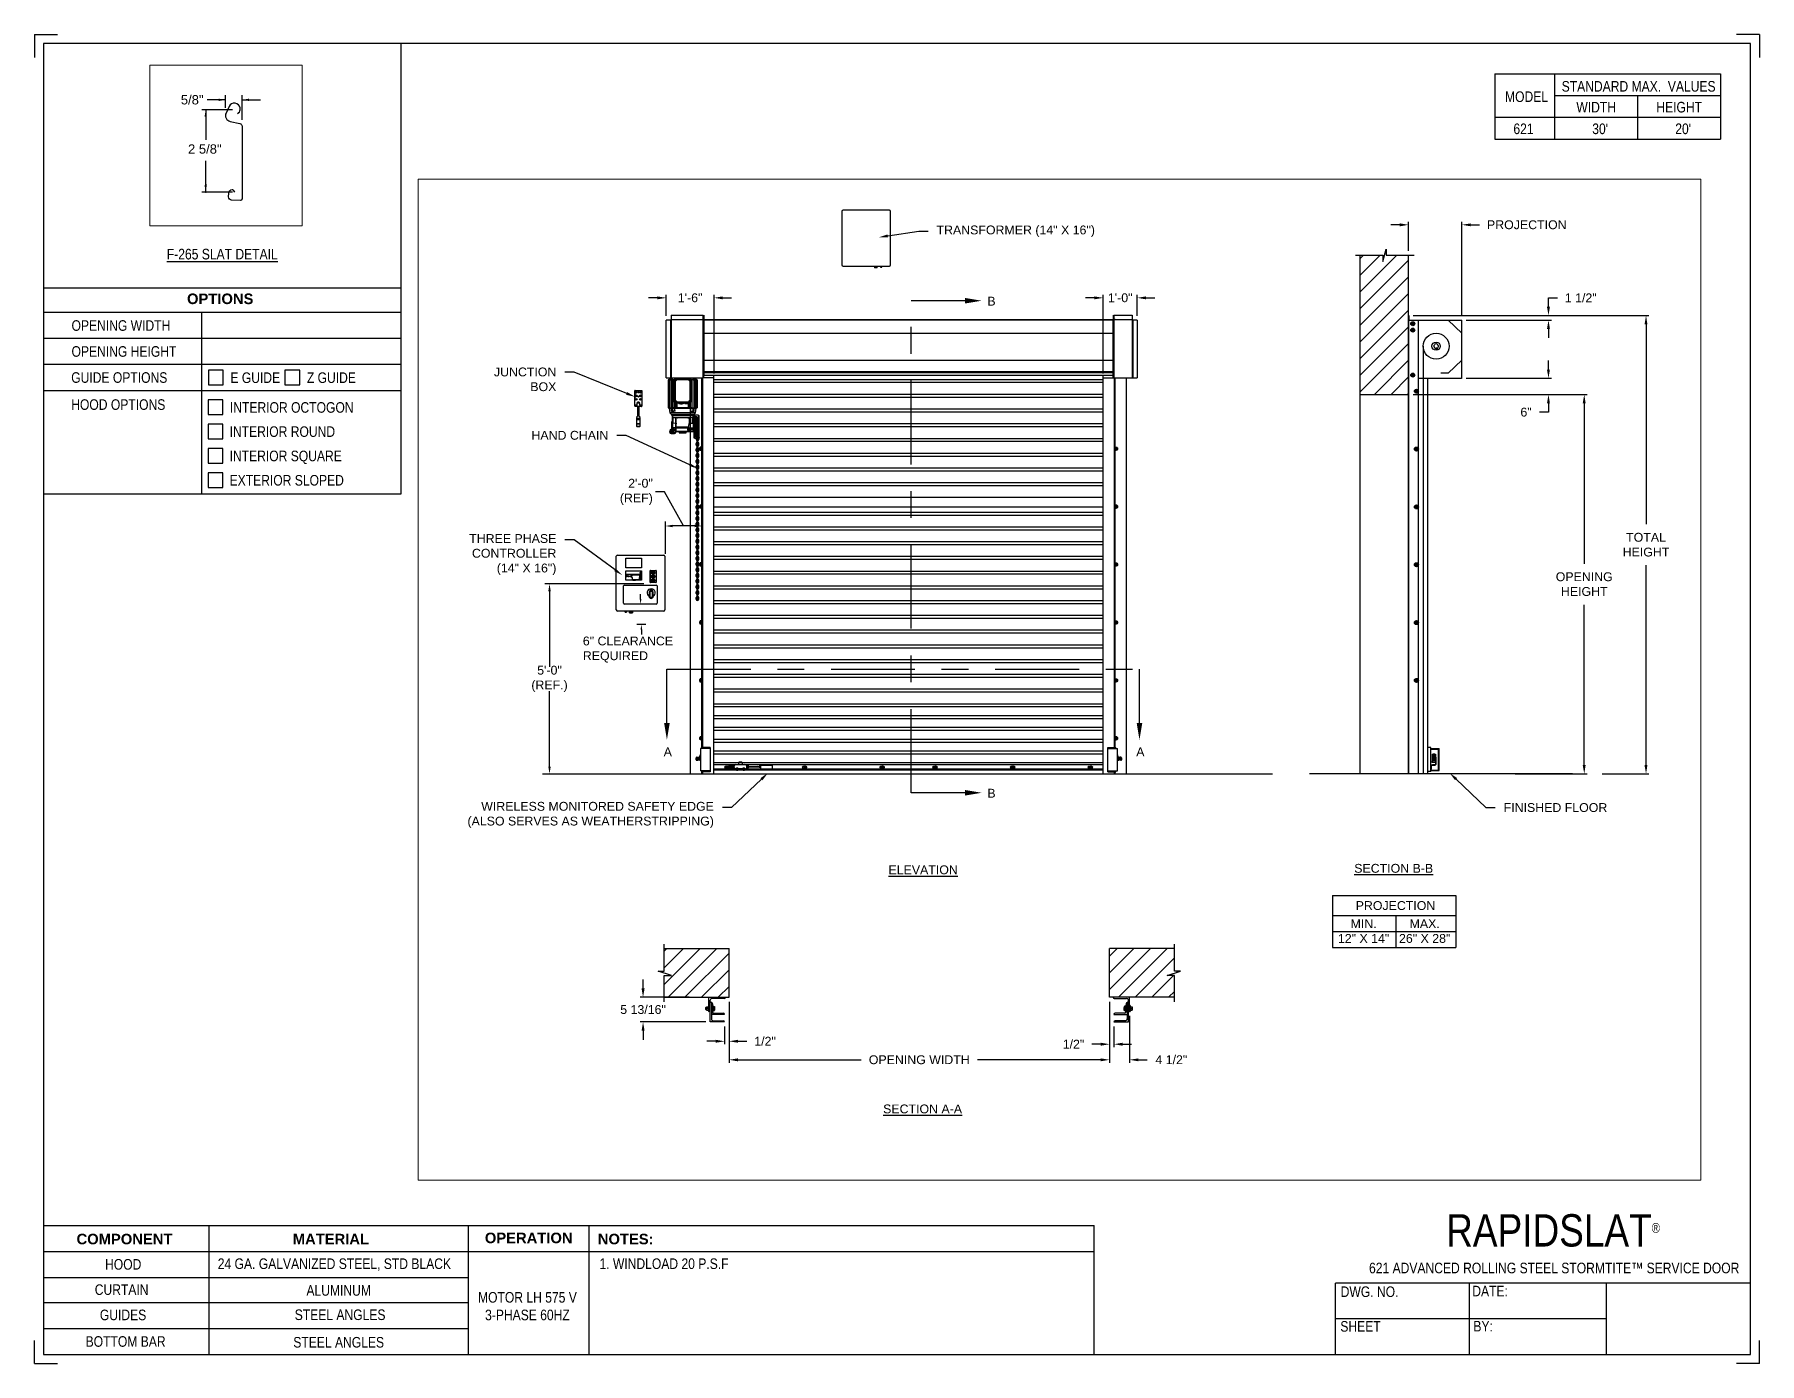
# Paper-space layout '621 LH 575V 3-PHASE' of a CAD drawing. Header units: inches. Extents: x 0.1 to 10.9, y 0.1 to 8.4.
# The model-space entities are those that its viewports show. They can reach past a viewport. Long polylines and large blocks are cut down to what shows.
import ezdxf
from ezdxf import colors
from ezdxf.entities.mleader import LeaderData, LeaderLine
from ezdxf.math import Vec2, Vec3

# ---------------------------------------------------------------- set-up
doc = ezdxf.new("R2010")
doc.units = ezdxf.units.IN
doc.header["$LTSCALE"] = 0.25
doc.header["$MEASUREMENT"] = 0
doc.linetypes.add('CENTER', pattern=[2, 1.25, -0.25, 0.25, -0.25])
for name, color, linetype in [('ANNOTATIONS', 1, 'Continuous'), ('DETAILS', 4, 'Continuous'), ('MOTOR LH', 7, 'Continuous'), ('SECTION CUTS', 6, 'CENTER'), ('TITLE BLOCK', 7, 'Continuous')]:
    doc.layers.add(name, color=color, linetype=linetype)
doc.styles.add('ARIAL', font='arial.ttf', dxfattribs={"height": 0.09375})
doc.styles.add('CADdetails-DIMENSIONS', font='ARIALN.TTF', dxfattribs={"height": 2.38})
doc.styles.add('ROMANS', font='Romans', dxfattribs={"height": 0.09375})
doc.styles.get("Standard").update_dxf_attribs({"font": 'romans.shx'})
doc.dimstyles.get("Standard").update_dxf_attribs({"dimscale": 60, "dimtxt": 0.0833, "dimasz": 0.0833, "dimexe": 0.0833, "dimexo": 0.04, "dimgap": 0.09, "dimtad": 0, "dimtih": 1, "dimtoh": 1, "dimdec": 4, "dimzin": 1, "dimdsep": 46, "dimlunit": 4, "dimtxsty": 'Standard', "dimcen": 0.09, "dimclrt": 150, "dimadec": 4, "dimazin": 2, "dimtfac": 1, "dimtdec": 0, "dimtofl": 0, "dimtmove": 0, "dimatfit": 3, "dimfxl": 1, "dimtolj": 1, "dimtzin": 0, "dimlwd": -1, "dimlwe": -1, "dimarcsym": 1})
doc.dimstyles.new('STANDARD$0', dxfattribs={"dimtxt": 0.09375, "dimasz": 0.09375, "dimexe": 0.03125, "dimexo": 0.046875, "dimgap": 0.09, "dimtad": 0, "dimtih": 1, "dimtoh": 1, "dimdec": 4, "dimzin": 0, "dimdsep": 46, "dimtxsty": 'ARIAL', "dimcen": 0.09, "dimadec": 0, "dimazin": 0, "dimtfac": 1, "dimtdec": 4, "dimtofl": 0, "dimtmove": 0, "dimatfit": 1, "dimfxl": 1, "dimtolj": 1, "dimtzin": 0, "dimarcsym": 0})
pattern_1 = [(45, (122.1806, -32.78357), (-0.08838835, 0.08838835), [])]

psp = doc.layouts.new('621 LH 575V 3-PHASE')

# ---------------------------------------------------------------- texts
at = {"layer": 'TITLE BLOCK', "attachment_point": 2, "style": 'CADdetails-DIMENSIONS'}
for s, width, insert, char_height in [('MODEL', 0.28815, (9.45, 8.068), 0.0664), ('STANDARD MAX.  VALUES', 1.75949, (10.155, 8.133), 0.06641), ('WIDTH', 0.42908, (9.888, 8.002), 0.0664), ('HEIGHT', 0.42908, (10.41, 8.002), 0.0664), ('\\pxqc;621', 0.29952, (9.431, 7.866), 0.0664)]:
    psp.add_mtext_dynamic_manual_height_columns(s, width=width, gutter_width=1.363, heights=[0], dxfattribs=dict(at, insert=insert, char_height=char_height))
at = {"layer": 'TITLE BLOCK', "style": 'CADdetails-DIMENSIONS'}
for s, insert, char_height, width, attachment_point in [("30'", (9.913, 7.866), 0.0664, 1.75949, 2), ("20'", (10.435, 7.866), 0.0664, 1.75949, 2), ('{\\LF-265 SLAT DETAIL}', (1.248, 7.078), 0.06641, 1.75949, 2), ('{\\fArial|b1|i0|c0|p34;OPTIONS}', (1.235, 6.797), 0.06641, 1.75949, 2), ('OPENING WIDTH', (0.3, 6.629), 0.06641, 1.30693, 1), ('OPENING HEIGHT', (0.3, 6.466), 0.06641, 1.30693, 1), ('GUIDE OPTIONS', (0.298, 6.302), 0.06641, 1.30693, 1), ('E GUIDE', (1.299, 6.301), 0.0664, 1.23928, 1), ('Z GUIDE', (1.78, 6.301), 0.0664, 1.23928, 1), ('HOOD OPTIONS', (0.298, 6.132), 0.06641, 1.30693, 1), ('INTERIOR OCTOGON', (1.296, 6.114), 0.06641, 1.23928, 1), ('INTERIOR ROUND', (1.294, 5.962), 0.06641, 1.53035, 1), ('INTERIOR SQUARE', (1.294, 5.809), 0.06641, 1.53035, 1), ('EXTERIOR SLOPED', (1.294, 5.656), 0.06641, 1.53035, 1), ('\\A1;\\pxqc;RAPIDSLAT{\\H0.30337x;\\S® ^ ;}', (10.642, 1.008), 0.20312, 2.03069, 3), ('{\\fArial|b1|i0|c0|p34;COMPONENT}', (0.633, 0.885), 0.06641, 1.75949, 2), ('{\\fArial|b1|i0|c0|p34;MATERIAL}', (1.931, 0.885), 0.06641, 1.75949, 2), ('{\\fArial|b1|i0|c0|p34;OPERATION}', (3.175, 0.892), 0.06641, 1.75949, 2), ('{\\fArial|b1|i0|c0|p34;NOTES:}', (3.785, 0.885), 0.06641, 1.75949, 2), ('HOOD', (0.625, 0.726), 0.0664, 1.75949, 2), ('24 GA. GALVANIZED STEEL, STD BLACK', (1.953, 0.73), 0.06641, 1.75949, 2), ('\\pxql;1. WINDLOAD 20 P.S.F ', (5.176, 0.73), 0.06641, 3.11182, 2), ('621 {\\fArial|b0|i0|c0|p34;\u200b}ADVANCED ROLLING STEEL STORMTITE™ SERVICE DOOR', (9.624, 0.703), 0.06641, 2.79915, 2), ('CURTAIN', (0.615, 0.567), 0.0664, 1.75949, 2), ('ALUMINUM', (1.98, 0.562), 0.0664, 1.75949, 2), ('DWG. NO.', (8.463, 0.554), 0.0664, 1.75949, 2), ('DATE:', (9.221, 0.558), 0.0664, 1.75949, 2), ('\\P\\PMOTOR LH 575 V 3-PHASE 60HZ', (3.167, 0.74), 0.06641, 0.76227, 2), ('GUIDES', (0.624, 0.408), 0.0664, 1.75949, 2), ('STEEL ANGLES', (1.989, 0.409), 0.06641, 1.75949, 2), ('SHEET', (8.406, 0.336), 0.0664, 1.75949, 2), ('BY:', (9.177, 0.337), 0.0664, 1.75949, 2), ('BOTTOM BAR', (0.64, 0.241), 0.0664, 1.75949, 2), ('STEEL ANGLES', (1.98, 0.236), 0.06641, 1.75949, 2)]:
    psp.add_mtext(s, dxfattribs=dict(at, insert=insert, char_height=char_height, width=width, attachment_point=attachment_point))

msp = doc.modelspace()

# ---------------------------------------------------------------- texts
at = {"layer": 'ANNOTATIONS', "style": 'ARIAL'}
msp.add_text('2 5/8"', height=0.09375, dxfattribs=at).set_placement((297.32151, 217.00538))
at = {"layer": 'ANNOTATIONS', "char_height": 0.09375, "style": 'ARIAL'}
for s, insert, attachment_point in [('2\'-0"\\P(REF)', (300.54716, 223.40353), 6), ('6" CLEARANCE\\PREQUIRED', (299.80558, 221.73296), 4), ('5\'-0"\\P(REF.)', (299.45238, 221.42207), 5), ('\\A1;5/8"', (297.3635, 217.54689), 5)]:
    msp.add_mtext(s, dxfattribs=dict(at, insert=insert, attachment_point=attachment_point))
at = {"layer": 'ANNOTATIONS', "char_height": 0.09375, "attachment_point": 2, "style": 'ARIAL'}
for s, insert, width in [('{\\LELEVATION}', (303.41295, 219.44522), 3.0834986), ('{\\LSECTION B-B}', (308.40108, 219.46119), 1.3823677), ('{\\LSECTION A-A}', (303.40704, 216.91103), 1.3823677)]:
    msp.add_mtext(s, dxfattribs=dict(at, insert=insert, width=width))
for s, width, insert in [('PROJECTION ', 1.7594917, (308.42029, 219.06643)), ('MIN.\\P12" X 14" ', 0.6711642, (308.08217, 218.87444)), ('MAX.\\P26" X 28"', 0.6567117, (308.7296, 218.87444))]:
    msp.add_mtext_dynamic_manual_height_columns(s, width=width, gutter_width=1.36268, heights=[0], dxfattribs=dict(at, insert=insert))
at = {"layer": 'SECTION CUTS', "style": 'ARIAL'}
for s, p in [('B', (304.0936, 225.3786)), ('A', (300.6623, 220.60215)), ('A', (305.67183, 220.60215)), ('B', (304.0936, 220.16333))]:
    msp.add_text(s, height=0.09375, dxfattribs=at).set_placement(p)

# ---------------------------------------------------------------- blocks, each defined once
blk = doc.blocks.new('*D103')
at = {"layer": 'ANNOTATIONS', "color": 0, "lineweight": -2, "transparency": 16777216}
for p, q in [((300.444, 218.141), (300.444, 218.235)), ((300.934, 218.047), (300.413, 218.047)), ((301.109, 217.786), (300.413, 217.786)), ((300.444, 217.692), (300.444, 217.598))]:
    blk.add_line(p, q, dxfattribs=at)
at = {"layer": 'ANNOTATIONS', "color": 0, "transparency": 16777216}
for points in [[(300.428, 218.141), (300.46, 218.141), (300.444, 218.047)], [(300.428, 217.692), (300.46, 217.692), (300.444, 217.786)]]:
    blk.add_solid(points, dxfattribs=at)
at = {"layer": 'defpoints', "color": 0, "transparency": 16777216}
for p in [(300.98, 218.047), (300.444, 217.786), (301.155, 217.786)]:
    blk.add_point(p, dxfattribs=at)
at = {"layer": 'ANNOTATIONS', "color": 0, "transparency": 16777216, "insert": (300.444, 217.917), "char_height": 0.09375, "attachment_point": 5, "style": 'ARIAL'}
blk.add_mtext('\\A1;5 13/16"', dxfattribs=at)
blk = doc.blocks.new('*D104')
at = {"layer": 'ANNOTATIONS', "color": 0, "lineweight": -2, "transparency": 16777216}
for p, q in [((305.389, 218.001), (305.389, 217.519)), ((305.436, 217.739), (305.436, 217.519)), ((305.295, 217.55), (305.201, 217.55)), ((305.529, 217.55), (305.623, 217.55))]:
    blk.add_line(p, q, dxfattribs=at)
at = {"layer": 'ANNOTATIONS', "color": 0, "transparency": 16777216}
for points in [[(305.295, 217.566), (305.295, 217.534), (305.389, 217.55)], [(305.529, 217.566), (305.529, 217.534), (305.436, 217.55)]]:
    blk.add_solid(points, dxfattribs=at)
at = {"layer": 'defpoints', "color": 0, "transparency": 16777216}
for p in [(305.389, 218.047), (305.436, 217.786), (305.436, 217.55)]:
    blk.add_point(p, dxfattribs=at)
at = {"layer": 'ANNOTATIONS', "color": 0, "transparency": 16777216, "insert": (305.007, 217.55), "char_height": 0.0938, "attachment_point": 5, "style": 'ARIAL'}
blk.add_mtext('\\A1;1/2"', dxfattribs=at)
blk = doc.blocks.new('*D105')
at = {"layer": 'ANNOTATIONS', "color": 0, "lineweight": -2, "transparency": 16777216}
for p, q in [((301.355, 218.001), (301.355, 217.55)), ((301.309, 217.739), (301.309, 217.55)), ((301.215, 217.581), (301.121, 217.581)), ((301.449, 217.581), (301.543, 217.581))]:
    blk.add_line(p, q, dxfattribs=at)
at = {"layer": 'ANNOTATIONS', "color": 0, "transparency": 16777216}
for points in [[(301.215, 217.597), (301.215, 217.566), (301.309, 217.581)], [(301.449, 217.597), (301.449, 217.566), (301.355, 217.581)]]:
    blk.add_solid(points, dxfattribs=at)
at = {"layer": 'defpoints', "color": 0, "transparency": 16777216}
for p in [(301.355, 218.047), (301.309, 217.786), (301.309, 217.581)]:
    blk.add_point(p, dxfattribs=at)
at = {"layer": 'ANNOTATIONS', "color": 0, "transparency": 16777216, "insert": (301.737, 217.581), "char_height": 0.0938, "attachment_point": 5, "style": 'ARIAL'}
blk.add_mtext('\\A1;1/2"', dxfattribs=at)
blk = doc.blocks.new('*D106')
at = {"layer": 'ANNOTATIONS', "color": 0, "lineweight": -2, "transparency": 16777216}
for p, q in [((300.69, 225.271), (300.69, 225.492)), ((301.196, 224.659), (301.196, 225.492)), ((300.596, 225.461), (300.502, 225.461)), ((301.289, 225.461), (301.383, 225.461))]:
    blk.add_line(p, q, dxfattribs=at)
at = {"layer": 'ANNOTATIONS', "color": 0, "transparency": 16777216}
for points in [[(300.596, 225.476), (300.596, 225.445), (300.69, 225.461)], [(301.289, 225.476), (301.289, 225.445), (301.196, 225.461)]]:
    blk.add_solid(points, dxfattribs=at)
at = {"layer": 'defpoints', "color": 0, "transparency": 16777216}
for p in [(300.69, 225.461), (300.69, 225.224), (301.196, 224.612)]:
    blk.add_point(p, dxfattribs=at)
at = {"layer": 'ANNOTATIONS', "color": 0, "transparency": 16777216, "insert": (300.943, 225.461), "char_height": 0.0938, "attachment_point": 5, "style": 'ARIAL'}
blk.add_mtext('\\A1;1\'-6"', dxfattribs=at)
blk = doc.blocks.new('*D107')
at = {"layer": 'ANNOTATIONS', "color": 0, "lineweight": -2, "transparency": 16777216}
for p, q in [((305.322, 224.659), (305.322, 225.492)), ((305.682, 225.271), (305.682, 225.492)), ((305.228, 225.461), (305.135, 225.461)), ((305.776, 225.461), (305.87, 225.461))]:
    blk.add_line(p, q, dxfattribs=at)
at = {"layer": 'ANNOTATIONS', "color": 0, "transparency": 16777216}
for points in [[(305.228, 225.476), (305.228, 225.445), (305.322, 225.461)], [(305.776, 225.476), (305.776, 225.445), (305.682, 225.461)]]:
    blk.add_solid(points, dxfattribs=at)
at = {"layer": 'defpoints', "color": 0, "transparency": 16777216}
for p in [(305.322, 225.461), (305.682, 225.224), (305.322, 224.612)]:
    blk.add_point(p, dxfattribs=at)
at = {"layer": 'ANNOTATIONS', "color": 0, "transparency": 16777216, "insert": (305.502, 225.461), "char_height": 0.0938, "attachment_point": 5, "style": 'ARIAL'}
blk.add_mtext('\\A1;1\'-0"', dxfattribs=at)
blk = doc.blocks.new('*D108')
at = {"layer": 'ANNOTATIONS', "color": 0, "lineweight": -2, "transparency": 16777216}
for p, q in [((305.389, 218.001), (305.389, 217.353)), ((305.601, 217.851), (305.601, 217.353)), ((305.295, 217.385), (305.201, 217.385)), ((305.695, 217.385), (305.789, 217.385))]:
    blk.add_line(p, q, dxfattribs=at)
at = {"layer": 'ANNOTATIONS', "color": 0, "transparency": 16777216}
for points in [[(305.295, 217.4), (305.295, 217.369), (305.389, 217.385)], [(305.695, 217.4), (305.695, 217.369), (305.601, 217.385)]]:
    blk.add_solid(points, dxfattribs=at)
at = {"layer": 'defpoints', "color": 0, "transparency": 16777216}
for p in [(305.389, 218.047), (305.601, 217.897), (305.601, 217.385)]:
    blk.add_point(p, dxfattribs=at)
at = {"layer": 'ANNOTATIONS', "color": 0, "transparency": 16777216, "insert": (306.044, 217.385), "char_height": 0.0938, "attachment_point": 5, "style": 'ARIAL'}
blk.add_mtext('\\A1;4 1/2"', dxfattribs=at)
blk = doc.blocks.new('*D127')
at = {"layer": 'ANNOTATIONS', "color": 0, "lineweight": -2, "transparency": 16777216}
for p, q in [((301.355, 218.001), (301.355, 217.353)), ((305.389, 218.001), (305.389, 217.353)), ((301.449, 217.385), (302.756, 217.385)), ((305.295, 217.385), (303.988, 217.385))]:
    blk.add_line(p, q, dxfattribs=at)
at = {"layer": 'ANNOTATIONS', "color": 0, "transparency": 16777216}
for points in [[(301.449, 217.4), (301.449, 217.369), (301.355, 217.385)], [(305.295, 217.4), (305.295, 217.369), (305.389, 217.385)]]:
    blk.add_solid(points, dxfattribs=at)
at = {"layer": 'defpoints', "color": 0, "transparency": 16777216}
for p in [(301.355, 218.047), (305.389, 218.047), (305.389, 217.385)]:
    blk.add_point(p, dxfattribs=at)
at = {"layer": 'ANNOTATIONS', "color": 0, "transparency": 16777216, "insert": (303.372, 217.385), "char_height": 0.09375, "attachment_point": 5, "style": 'ARIAL'}
blk.add_mtext('\\A1;OPENING WIDTH', dxfattribs=at)
blk = doc.blocks.new('*D128')
at = {"layer": 'ANNOTATIONS', "color": 0, "lineweight": -2, "transparency": 16777216}
for p, q in [((308.466, 226.235), (308.372, 226.235)), ((308.559, 225.96), (308.559, 226.266)), ((309.123, 225.272), (309.123, 226.266)), ((309.217, 226.235), (309.311, 226.235))]:
    blk.add_line(p, q, dxfattribs=at)
at = {"layer": 'ANNOTATIONS', "color": 0, "transparency": 16777216}
for points in [[(308.466, 226.25), (308.466, 226.219), (308.559, 226.235)], [(309.217, 226.25), (309.217, 226.219), (309.123, 226.235)]]:
    blk.add_solid(points, dxfattribs=at)
at = {"layer": 'defpoints', "color": 0, "transparency": 16777216}
for p in [(309.123, 226.235), (308.559, 225.913), (309.123, 225.225)]:
    blk.add_point(p, dxfattribs=at)
at = {"layer": 'ANNOTATIONS', "color": 0, "transparency": 16777216, "insert": (309.812, 226.235), "char_height": 0.09375, "attachment_point": 5, "style": 'ARIAL'}
blk.add_mtext('\\A1;PROJECTION ', dxfattribs=at)
blk = doc.blocks.new('*D129')
at = {"layer": 'ANNOTATIONS', "color": 0, "lineweight": -2, "transparency": 16777216}
for p, q in [((308.606, 224.437), (310.452, 224.437)), ((310.421, 224.343), (310.421, 222.643)), ((310.421, 220.509), (310.421, 222.208)), ((309.69, 220.415), (310.452, 220.415))]:
    blk.add_line(p, q, dxfattribs=at)
at = {"layer": 'ANNOTATIONS', "color": 0, "transparency": 16777216}
for points in [[(310.405, 224.343), (310.436, 224.343), (310.421, 224.437)], [(310.405, 220.509), (310.436, 220.509), (310.421, 220.415)]]:
    blk.add_solid(points, dxfattribs=at)
at = {"layer": 'defpoints', "color": 0, "transparency": 16777216}
for p in [(308.559, 224.437), (309.643, 220.415), (310.421, 220.415)]:
    blk.add_point(p, dxfattribs=at)
at = {"layer": 'ANNOTATIONS', "color": 0, "transparency": 16777216, "insert": (310.421, 222.426), "char_height": 0.09375, "attachment_point": 5, "style": 'ARIAL'}
blk.add_mtext('\\A1;OPENING\\PHEIGHT', dxfattribs=at)
blk = doc.blocks.new('*D130')
at = {"layer": 'ANNOTATIONS', "color": 0, "lineweight": -2, "transparency": 16777216}
for p, q in [((308.606, 225.273), (311.107, 225.273)), ((311.076, 225.179), (311.076, 223.061)), ((311.076, 220.509), (311.076, 222.626)), ((310.611, 220.415), (311.107, 220.415))]:
    blk.add_line(p, q, dxfattribs=at)
at = {"layer": 'ANNOTATIONS', "color": 0, "transparency": 16777216}
for points in [[(311.06, 225.179), (311.091, 225.179), (311.076, 225.273)], [(311.06, 220.509), (311.091, 220.509), (311.076, 220.415)]]:
    blk.add_solid(points, dxfattribs=at)
at = {"layer": 'defpoints', "color": 0, "transparency": 16777216}
for p in [(308.559, 225.273), (310.564, 220.415), (311.076, 220.415)]:
    blk.add_point(p, dxfattribs=at)
at = {"layer": 'ANNOTATIONS', "color": 0, "transparency": 16777216, "insert": (311.076, 222.844), "char_height": 0.0938, "attachment_point": 5, "style": 'ARIAL'}
blk.add_mtext('\\A1;TOTAL\\PHEIGHT', dxfattribs=at)
blk = doc.blocks.new('*D131')
at = {"layer": 'ANNOTATIONS', "color": 0, "lineweight": -2, "transparency": 16777216}
for p, q in [((310.042, 224.701), (310.042, 224.795)), ((309.168, 224.608), (310.073, 224.608)), ((309.168, 224.437), (310.073, 224.437)), ((310.042, 224.343), (310.042, 224.249)), ((310.042, 224.249), (309.948, 224.249))]:
    blk.add_line(p, q, dxfattribs=at)
at = {"layer": 'ANNOTATIONS', "color": 0, "transparency": 16777216}
for points in [[(310.026, 224.701), (310.057, 224.701), (310.042, 224.608)], [(310.026, 224.343), (310.057, 224.343), (310.042, 224.437)]]:
    blk.add_solid(points, dxfattribs=at)
at = {"layer": 'defpoints', "color": 0, "transparency": 16777216}
for p in [(309.121, 224.608), (309.121, 224.437), (310.042, 224.437)]:
    blk.add_point(p, dxfattribs=at)
at = {"layer": 'ANNOTATIONS', "color": 0, "transparency": 16777216, "insert": (309.804, 224.249), "char_height": 0.0938, "attachment_point": 5, "style": 'ARIAL'}
blk.add_mtext('\\A1;6"', dxfattribs=at)
blk = doc.blocks.new('*D132')
at = {"layer": 'ANNOTATIONS', "color": 0, "lineweight": -2, "transparency": 16777216}
for p, q in [((310.042, 225.366), (310.042, 225.46)), ((310.042, 225.46), (310.136, 225.46)), ((309.17, 225.273), (310.073, 225.273)), ((309.17, 225.225), (310.073, 225.225)), ((310.042, 225.131), (310.042, 225.038))]:
    blk.add_line(p, q, dxfattribs=at)
at = {"layer": 'ANNOTATIONS', "color": 0, "transparency": 16777216}
for points in [[(310.026, 225.366), (310.057, 225.366), (310.042, 225.273)], [(310.026, 225.131), (310.057, 225.131), (310.042, 225.225)]]:
    blk.add_solid(points, dxfattribs=at)
at = {"layer": 'defpoints', "color": 0, "transparency": 16777216}
for p in [(309.123, 225.273), (309.123, 225.225), (310.042, 225.273)]:
    blk.add_point(p, dxfattribs=at)
at = {"layer": 'ANNOTATIONS', "color": 0, "transparency": 16777216, "insert": (310.384, 225.46), "char_height": 0.0938, "attachment_point": 5, "style": 'ARIAL'}
blk.add_mtext('\\A1;1 1/2"', dxfattribs=at)

# ---------------------------------------------------------------- dimensions: what is measured, and where the dimension line sits
at = {"layer": 'ANNOTATIONS'}
dim = msp.add_linear_dim(base=(309.12316, 226.23467), p1=(308.55928, 225.91347), p2=(309.12316, 225.22508), text='PROJECTION ', dimstyle='STANDARD$0', dxfattribs=at)
dim.commit()
dim.dimension.update_dxf_attribs({"geometry": '*D128', "text_midpoint": (309.81227, 226.23467)})
for base, p1, p2, angle, text, picture, middle in [((300.68965, 225.46051), (301.19559, 224.61169), (300.68965, 225.22384), 180, '1\'-6"', '*D106', (300.94262, 225.46051)), ((305.32209, 225.46051), (305.68229, 225.22422), (305.32209, 224.61169), 180, '1\'-0"', '*D107', (305.50219, 225.46051)), ((300.44405, 217.78574), (300.98039, 218.04741), (301.15539, 217.78574), 90, '5 13/16"', '*D103', (300.44405, 217.91658)), ((301.30852, 217.58132), (301.35539, 218.04742), (301.30852, 217.78574), 180, '1/2"', '*D105', (301.73697, 217.58132))]:
    dim = msp.add_linear_dim(base=base, p1=p1, p2=p2, angle=angle, text=text, dimstyle='STANDARD$0', dxfattribs=at)
    dim.commit()
    dim.dimension.update_dxf_attribs({"geometry": picture, "text_midpoint": middle, "dimtype": 160})
for base, p1, p2, text, picture, middle in [((310.04183, 225.27272), (309.12316, 225.22508), (309.12316, 225.27272), '1 1/2"', '*D132', (310.38427, 225.46022)), ((311.07585, 220.41511), (308.55928, 225.27272), (310.56381, 220.41511), 'TOTAL\\PHEIGHT', '*D130', (311.07585, 222.84392)), ((310.04183, 224.43674), (309.12103, 224.60767), (309.12103, 224.43674), '6"', '*D131', (309.80395, 224.24924)), ((310.42087, 220.41511), (308.55928, 224.43674), (309.64347, 220.41511), 'OPENING\\PHEIGHT', '*D129', (310.42087, 222.42592))]:
    dim = msp.add_linear_dim(base=base, p1=p1, p2=p2, angle=90, text=text, dimstyle='STANDARD$0', dxfattribs=at)
    dim.commit()
    dim.dimension.update_dxf_attribs({"geometry": picture, "text_midpoint": middle})
dim = msp.add_aligned_dim(p1=(301.35539, 218.04742), p2=(305.38873, 218.04742), distance=-0.6628, text='OPENING WIDTH', dimstyle='STANDARD$0', dxfattribs=at)
dim.commit()
dim.dimension.update_dxf_attribs({"geometry": '*D127', "text_midpoint": (303.37206, 217.38462)})
for base, p2, text, picture, middle in [((305.4356, 217.55007), (305.4356, 217.78574), '1/2"', '*D104', (305.00715, 217.55007)), ((305.60123, 217.38462), (305.60123, 217.89742), '4 1/2"', '*D108', (306.04372, 217.38462))]:
    dim = msp.add_linear_dim(base=base, p1=(305.38873, 218.04742), p2=p2, text=text, dimstyle='STANDARD$0', dxfattribs=at)
    dim.commit()
    dim.dimension.update_dxf_attribs({"geometry": picture, "text_midpoint": middle, "dimtype": 160})

# ---------------------------------------------------------------- hatches: boundary and pattern name
at = {"layer": 'MOTOR LH'}
h = msp.add_hatch(dxfattribs=at)
h.set_pattern_fill('ANSI31', color=256, style=0)
h.set_pattern_definition([(45, (121.33324, -32.78357), (-0.08838835, 0.08838835), [])])
h.paths.add_polyline_path([(308.04365, 224.43674), (308.55928, 224.43674), (308.55928, 225.91347), (308.32278, 225.91347), (308.32278, 225.97813), (308.28437, 225.84477), (308.28437, 225.91347), (308.04365, 225.91347)])
h = msp.add_hatch(dxfattribs=at)
h.set_pattern_fill('ANSI31', color=256, style=0)
h.set_pattern_definition(pattern_1)
h.paths.add_polyline_path([(301.35539, 218.56305), (300.66789, 218.56305), (300.66789, 218.32585), (300.60379, 218.32585), (300.74586, 218.27894), (300.66789, 218.27894), (300.66789, 218.04742), (301.35539, 218.04742), (301.35539, 218.20993)])
h = msp.add_hatch(dxfattribs=at)
h.set_pattern_fill('ANSI31', color=256, style=0)
h.set_pattern_definition(pattern_1)
h.paths.add_polyline_path([(306.14033, 218.32585), (306.07623, 218.32585), (306.07623, 218.56305), (305.38873, 218.56305), (305.38873, 218.04742), (305.4069, 218.04742), (306.07623, 218.04742), (306.07623, 218.27894), (305.99826, 218.27894)])

# ---------------------------------------------------------------- linework, layer by layer
at = {"layer": 'ANNOTATIONS'}
for p, q in [((300.68033, 222.74794), (300.68033, 223.08974)), ((300.99004, 223.04261), (300.758, 223.04261)), ((300.45224, 222.42941), (299.40128, 222.42941)), ((299.45238, 222.35175), (299.45238, 221.55133)), ((300.46475, 222.21402), (300.37049, 222.21402)), ((300.41762, 222.26716), (300.41762, 222.3203)), ((300.47321, 221.99872), (300.37895, 221.99872)), ((300.42608, 221.94558), (300.42608, 221.89244)), ((299.45238, 220.49278), (299.45238, 221.2928)), ((307.7516, 219.12586), (307.7516, 218.57449)), ((307.7516, 219.12586), (309.05937, 219.12586)), ((309.05937, 219.12586), (309.05937, 218.57449)), ((307.7516, 218.91439), (309.05937, 218.91439)), ((308.42445, 218.91439), (308.42445, 218.57449)), ((307.7516, 218.74444), (309.05937, 218.74444)), ((307.7516, 218.57449), (309.05937, 218.57449)), ((297.70035, 217.54689), (297.51285, 217.54689)), ((297.70035, 217.46513), (297.70035, 217.59376)), ((297.86487, 217.34678), (297.86487, 217.59376)), ((297.86487, 217.54689), (298.05237, 217.54689)), ((297.76868, 217.44645), (297.46088, 217.44645)), ((297.49935, 217.44645), (297.49935, 217.14489)), ((297.49935, 216.61924), (297.49935, 216.93393)), ((297.76868, 216.61924), (297.46088, 216.61924))]:
    msp.add_line(p, q, dxfattribs=at)
for p in [(297.82905, 217.41494), (297.49935, 216.69374), (297.49935, 216.61924)]:
    msp.add_point(p, dxfattribs=at)
for points in [[(300.758, 223.02967), (300.758, 223.05556), (300.68033, 223.04261)], [(300.99004, 223.02967), (300.99004, 223.05556), (301.0677, 223.04261)], [(299.46532, 222.35175), (299.43944, 222.35175), (299.45238, 222.42941)], [(300.42648, 222.26716), (300.40876, 222.26716), (300.41762, 222.21402)], [(300.43493, 221.94558), (300.41722, 221.94558), (300.42608, 221.99872)], [(299.46532, 220.49278), (299.43944, 220.49278), (299.45238, 220.41511)], [(297.63003, 217.53517), (297.63003, 217.55861), (297.70035, 217.54689)], [(297.93519, 217.55861), (297.93519, 217.53517), (297.86487, 217.54689)], [(297.51107, 217.37613), (297.48763, 217.37613), (297.49935, 217.44645)], [(297.51107, 216.68956), (297.48763, 216.68956), (297.49935, 216.61924)]]:
    msp.add_solid(points, dxfattribs=at)
at = {"layer": 'DETAILS'}
msp.add_lwpolyline([(297.81868, 217.40975, 0.33746117), (297.84561, 217.44781), (297.84529, 217.46569, 0.73725505), (297.73514, 217.48055), (297.70433, 217.41413, 0.47976839), (297.74614, 217.32981), (297.84456, 217.30824, -0.21720182), (297.86487, 217.28428), (297.86487, 216.54957, -0.36619075), (297.84513, 216.53415), (297.76046, 216.53687, -0.41028649), (297.7292, 216.57038), (297.73114, 216.60768, -0.37745755), (297.76497, 216.644, -0.31905635), (297.77685, 216.63852), (297.78792, 216.61924)], format="xyb", dxfattribs=at)
at = {"layer": 'MOTOR LH'}
for p, q in [((302.55226, 226.37672), (302.55226, 225.80912)), ((303.05567, 226.3892), (302.56474, 226.3892)), ((303.06815, 225.80912), (303.06815, 226.37672)), ((307.99727, 225.91347), (308.28437, 225.91347)), ((308.04365, 225.91347), (308.04365, 220.41511)), ((308.28437, 225.84477), (308.32278, 225.97813)), ((308.28437, 225.91347), (308.28437, 225.84477)), ((308.32278, 225.97813), (308.32278, 225.91347)), ((308.32278, 225.91347), (308.61797, 225.91347)), ((308.55928, 220.41511), (308.55928, 225.91347)), ((302.56474, 225.79665), (303.05567, 225.79665)), ((302.89816, 225.78752), (302.89783, 225.78733)), ((302.89783, 225.78733), (302.89816, 225.78714)), ((302.89783, 225.78733), (302.92711, 225.78733)), ((302.89816, 225.78669), (302.89783, 225.7865)), ((302.89783, 225.7865), (302.89816, 225.78631)), ((302.89783, 225.7865), (302.92711, 225.7865)), ((302.89816, 225.78586), (302.89783, 225.78567)), ((302.89783, 225.78567), (302.89816, 225.78548)), ((302.89783, 225.78567), (302.92711, 225.78567)), ((302.89816, 225.78503), (302.89783, 225.78484)), ((302.89783, 225.78484), (302.89816, 225.78464)), ((302.89783, 225.78484), (302.92711, 225.78484)), ((302.89816, 225.7842), (302.89783, 225.784)), ((302.89783, 225.784), (302.89816, 225.78381)), ((302.89783, 225.784), (302.92711, 225.784)), ((302.89816, 225.78336), (302.89783, 225.78317)), ((302.89783, 225.78317), (302.89816, 225.78298)), ((302.89783, 225.78317), (302.92711, 225.78317)), ((302.89816, 225.78253), (302.89783, 225.78234)), ((302.89783, 225.78234), (302.89816, 225.78215)), ((302.89783, 225.78234), (302.92711, 225.78234)), ((302.89816, 225.7817), (302.89783, 225.78151)), ((302.89783, 225.78151), (302.89816, 225.78132)), ((302.89783, 225.78151), (302.92711, 225.78151)), ((302.89816, 225.79665), (302.89816, 225.78752)), ((302.92678, 225.78752), (302.89816, 225.78752)), ((302.89816, 225.78714), (302.89816, 225.78669)), ((302.89816, 225.78714), (302.92678, 225.78714)), ((302.92678, 225.78669), (302.89816, 225.78669)), ((302.89816, 225.78631), (302.89816, 225.78586)), ((302.89816, 225.78631), (302.92678, 225.78631)), ((302.92678, 225.78586), (302.89816, 225.78586)), ((302.89816, 225.78548), (302.89816, 225.78503)), ((302.89816, 225.78548), (302.92678, 225.78548)), ((302.92678, 225.78503), (302.89816, 225.78503)), ((302.89816, 225.78464), (302.89816, 225.7842)), ((302.89816, 225.78464), (302.92678, 225.78464)), ((302.92678, 225.7842), (302.89816, 225.7842)), ((302.89816, 225.78381), (302.89816, 225.78336)), ((302.89816, 225.78381), (302.92678, 225.78381)), ((302.92678, 225.78336), (302.89816, 225.78336)), ((302.89816, 225.78298), (302.89816, 225.78253)), ((302.89816, 225.78298), (302.92678, 225.78298)), ((302.92678, 225.78253), (302.89816, 225.78253)), ((302.89816, 225.78215), (302.89816, 225.7817)), ((302.89816, 225.78215), (302.92678, 225.78215)), ((302.92678, 225.7817), (302.89816, 225.7817)), ((302.89816, 225.78132), (302.89816, 225.77901)), ((302.89816, 225.78132), (302.92678, 225.78132)), ((302.92678, 225.77901), (302.89816, 225.77901)), ((302.92678, 225.78752), (302.92678, 225.79665)), ((302.92711, 225.78733), (302.92678, 225.78752)), ((302.92678, 225.78714), (302.92711, 225.78733)), ((302.92678, 225.78669), (302.92678, 225.78714)), ((302.92711, 225.7865), (302.92678, 225.78669)), ((302.92678, 225.78631), (302.92711, 225.7865)), ((302.92678, 225.78586), (302.92678, 225.78631)), ((302.92711, 225.78567), (302.92678, 225.78586)), ((302.92678, 225.78548), (302.92711, 225.78567)), ((302.92678, 225.78503), (302.92678, 225.78548)), ((302.92711, 225.78484), (302.92678, 225.78503)), ((302.92678, 225.78464), (302.92711, 225.78484)), ((302.92678, 225.7842), (302.92678, 225.78464)), ((302.92711, 225.784), (302.92678, 225.7842)), ((302.92678, 225.78381), (302.92711, 225.784)), ((302.92678, 225.78336), (302.92678, 225.78381)), ((302.92711, 225.78317), (302.92678, 225.78336)), ((302.92678, 225.78298), (302.92711, 225.78317)), ((302.92678, 225.78253), (302.92678, 225.78298)), ((302.92711, 225.78234), (302.92678, 225.78253)), ((302.92678, 225.78215), (302.92711, 225.78234)), ((302.92678, 225.7817), (302.92678, 225.78215)), ((302.92711, 225.78151), (302.92678, 225.7817)), ((302.92678, 225.78132), (302.92711, 225.78151)), ((302.92678, 225.77901), (302.92678, 225.78132)), ((302.96148, 225.79118), (302.96115, 225.79099)), ((302.96115, 225.79099), (302.96148, 225.7908)), ((302.96115, 225.79099), (302.97645, 225.79099)), ((302.96148, 225.79052), (302.96115, 225.79033)), ((302.96115, 225.79033), (302.96148, 225.79013)), ((302.96115, 225.79033), (302.97645, 225.79033)), ((302.96148, 225.78985), (302.96115, 225.78966)), ((302.96115, 225.78966), (302.96148, 225.78947)), ((302.96115, 225.78966), (302.97645, 225.78966)), ((302.96148, 225.78919), (302.96115, 225.78899)), ((302.96115, 225.78899), (302.96148, 225.7888)), ((302.96115, 225.78899), (302.97645, 225.78899)), ((302.96148, 225.78852), (302.96115, 225.78833)), ((302.96115, 225.78833), (302.96148, 225.78814)), ((302.96115, 225.78833), (302.97645, 225.78833)), ((302.96148, 225.78786), (302.96115, 225.78766)), ((302.96115, 225.78766), (302.96148, 225.78747)), ((302.96115, 225.78766), (302.97645, 225.78766)), ((302.96148, 225.78719), (302.96115, 225.787)), ((302.96115, 225.787), (302.96148, 225.78681)), ((302.96115, 225.787), (302.97645, 225.787)), ((302.96148, 225.78652), (302.96115, 225.78633)), ((302.96115, 225.78633), (302.96148, 225.78614)), ((302.96115, 225.78633), (302.97645, 225.78633)), ((302.96148, 225.79665), (302.96148, 225.79118)), ((302.96148, 225.79118), (302.97612, 225.79118)), ((302.96148, 225.7908), (302.96148, 225.79052)), ((302.96148, 225.7908), (302.97612, 225.7908)), ((302.96148, 225.79052), (302.97612, 225.79052)), ((302.96148, 225.79013), (302.96148, 225.78985)), ((302.96148, 225.79013), (302.97612, 225.79013)), ((302.96148, 225.78985), (302.97612, 225.78985)), ((302.96148, 225.78947), (302.96148, 225.78919)), ((302.96148, 225.78947), (302.97612, 225.78947)), ((302.96148, 225.78919), (302.97612, 225.78919)), ((302.96148, 225.7888), (302.96148, 225.78852)), ((302.96148, 225.7888), (302.97612, 225.7888)), ((302.96148, 225.78852), (302.97612, 225.78852)), ((302.96148, 225.78814), (302.96148, 225.78786)), ((302.96148, 225.78814), (302.97612, 225.78814)), ((302.96148, 225.78786), (302.97612, 225.78786)), ((302.96148, 225.78747), (302.96148, 225.78719)), ((302.96148, 225.78747), (302.97612, 225.78747)), ((302.96148, 225.78719), (302.97612, 225.78719)), ((302.96148, 225.78681), (302.96148, 225.78652)), ((302.96148, 225.78681), (302.97612, 225.78681)), ((302.96148, 225.78652), (302.97612, 225.78652)), ((302.96148, 225.78614), (302.96148, 225.78467)), ((302.96148, 225.78614), (302.97612, 225.78614)), ((302.97612, 225.78467), (302.96148, 225.78467)), ((302.97612, 225.79118), (302.97612, 225.79665)), ((302.97645, 225.79099), (302.97612, 225.79118)), ((302.97612, 225.7908), (302.97645, 225.79099)), ((302.97612, 225.79052), (302.97612, 225.7908)), ((302.97645, 225.79033), (302.97612, 225.79052)), ((302.97612, 225.79013), (302.97645, 225.79033)), ((302.97612, 225.78985), (302.97612, 225.79013)), ((302.97645, 225.78966), (302.97612, 225.78985)), ((302.97612, 225.78947), (302.97645, 225.78966)), ((302.97612, 225.78919), (302.97612, 225.78947)), ((302.97645, 225.78899), (302.97612, 225.78919)), ((302.97612, 225.7888), (302.97645, 225.78899)), ((302.97612, 225.78852), (302.97612, 225.7888)), ((302.97645, 225.78833), (302.97612, 225.78852)), ((302.97612, 225.78814), (302.97645, 225.78833)), ((302.97612, 225.78786), (302.97612, 225.78814)), ((302.97645, 225.78766), (302.97612, 225.78786)), ((302.97612, 225.78747), (302.97645, 225.78766)), ((302.97612, 225.78719), (302.97612, 225.78747)), ((302.97645, 225.787), (302.97612, 225.78719)), ((302.97612, 225.78681), (302.97645, 225.787)), ((302.97612, 225.78652), (302.97612, 225.78681)), ((302.97645, 225.78633), (302.97612, 225.78652)), ((302.97612, 225.78614), (302.97645, 225.78633)), ((302.97612, 225.78467), (302.97612, 225.78614)), ((300.7408, 225.22384), (300.68965, 225.22384)), ((300.7376, 224.61339), (300.7376, 225.22384)), ((300.7408, 225.22384), (300.7408, 224.61339)), ((300.74161, 225.22384), (300.74161, 224.61339)), ((300.74331, 225.27751), (300.74331, 224.61339)), ((300.74331, 225.22956), (301.0677, 225.22956)), ((301.08264, 225.22635), (300.74331, 225.22635)), ((301.0677, 225.22635), (301.0677, 225.22981)), ((301.0677, 225.22981), (301.0869, 225.22981)), ((301.07623, 225.22635), (301.07623, 225.22981)), ((301.08264, 225.22981), (301.08264, 225.27751)), ((301.08264, 224.61088), (301.08264, 225.22635)), ((301.0869, 225.22555), (301.08264, 225.22555)), ((301.0869, 225.27829), (301.0869, 225.22981)), ((301.0869, 225.23034), (305.42655, 225.23034)), ((301.0869, 225.22688), (305.42655, 225.22688)), ((301.0869, 225.22688), (301.0869, 224.63674)), ((305.42655, 225.27829), (305.42655, 225.22981)), ((305.44998, 225.22981), (305.42655, 225.22981)), ((305.42655, 224.63674), (305.42655, 225.22688)), ((305.43504, 225.22555), (305.42655, 225.22555)), ((305.43504, 225.27751), (305.43504, 225.22981)), ((305.629, 225.22635), (305.43504, 225.22635)), ((305.43504, 225.22635), (305.43504, 224.61169)), ((305.44145, 225.22635), (305.44145, 225.22981)), ((305.44998, 225.22635), (305.44998, 225.22981)), ((305.44998, 225.22956), (305.629, 225.22956)), ((305.629, 225.27751), (305.629, 224.61462)), ((305.68229, 225.22422), (305.629, 225.22422)), ((305.63113, 224.61462), (305.63113, 225.22422)), ((305.63434, 225.22422), (305.63434, 224.61462)), ((308.55928, 225.21912), (308.5611, 225.21912)), ((308.56008, 225.27272), (308.56008, 225.22375)), ((308.5606, 225.22482), (308.5611, 225.22482)), ((308.5611, 220.41779), (308.5611, 225.22508)), ((308.5611, 225.22508), (309.12316, 225.22508)), ((308.56221, 225.22588), (308.56221, 225.27272)), ((308.56221, 225.22588), (308.56301, 225.22588)), ((308.56301, 225.22588), (308.56301, 225.27272)), ((308.60771, 225.19918), (308.60824, 225.20084)), ((308.60771, 225.13105), (308.60824, 225.13271)), ((308.60948, 225.19816), (308.61039, 225.19995)), ((308.60948, 225.13003), (308.61039, 225.13182)), ((308.61646, 225.19413), (308.61646, 225.19413)), ((308.61646, 225.17938), (308.61646, 225.17938)), ((308.61646, 225.126), (308.61646, 225.126)), ((308.6633, 220.41779), (308.6633, 225.22508)), ((308.97868, 225.22508), (309.12316, 225.08749)), ((309.12316, 224.60767), (309.12316, 225.22508)), ((301.0869, 225.08749), (305.42655, 225.08749)), ((308.5611, 225.03994), (308.55928, 225.03994)), ((308.61646, 225.11125), (308.61646, 225.11125)), ((308.71333, 224.94831), (308.71333, 220.41511)), ((308.8733, 224.95594), (308.87312, 224.95569)), ((308.8743, 224.94905), (308.87454, 224.94888)), ((301.0869, 224.80124), (305.42655, 224.80124)), ((308.84788, 224.92965), (308.85963, 224.93172)), ((308.84995, 224.91791), (308.84788, 224.92965)), ((308.8617, 224.91998), (308.84995, 224.91791)), ((308.85963, 224.93172), (308.8617, 224.91998)), ((308.97868, 224.66365), (309.12316, 224.80124)), ((300.68965, 224.61339), (300.74161, 224.61339)), ((300.72369, 224.61339), (300.7209, 224.59759)), ((300.74275, 224.61095), (300.74275, 224.59575)), ((300.74331, 224.61088), (300.74331, 224.61169)), ((300.7439, 224.61169), (300.74331, 224.61169)), ((301.08264, 224.61088), (300.74331, 224.61088)), ((300.7558, 224.59575), (300.7558, 224.61088)), ((300.78094, 224.607), (300.78179, 224.61088)), ((300.78826, 224.6059), (300.78826, 224.60959)), ((300.78826, 224.60959), (300.93959, 224.60959)), ((300.78826, 224.6059), (300.93959, 224.60589)), ((300.92667, 224.60405), (300.80118, 224.60405)), ((300.80118, 224.60008), (300.80118, 224.60405)), ((300.92667, 224.60036), (300.80118, 224.60036)), ((300.82332, 224.61088), (300.82332, 224.60959)), ((300.86761, 224.60959), (300.86761, 224.61088)), ((300.92667, 224.59667), (300.92667, 224.60405)), ((300.93959, 224.60589), (300.93959, 224.60959)), ((300.94605, 224.61088), (300.94691, 224.607)), ((300.94834, 220.41698), (300.94834, 224.61169)), ((300.97205, 224.61088), (300.97205, 224.59575)), ((300.9851, 224.59575), (300.9851, 224.61088)), ((301.00695, 224.59759), (301.0046, 224.61088)), ((301.0677, 220.68357), (301.0677, 224.61088)), ((301.07623, 220.69422), (301.07623, 224.61088)), ((301.0869, 224.68019), (301.08264, 224.68019)), ((301.19559, 224.61169), (301.08264, 224.61169)), ((301.08605, 224.62447), (301.08605, 224.6671)), ((301.08605, 224.66043), (301.0869, 224.66043)), ((301.08605, 224.65479), (301.0869, 224.65479)), ((301.08605, 224.64015), (301.0869, 224.64015)), ((301.08605, 224.63115), (301.08902, 224.63115)), ((301.0869, 224.67856), (305.42655, 224.67856)), ((301.08902, 224.61169), (301.08902, 224.63674)), ((301.19559, 220.41698), (301.19559, 224.63674)), ((305.32209, 220.41698), (305.32209, 224.63674)), ((305.32209, 224.61169), (305.62725, 224.61169)), ((305.43504, 224.68019), (305.42655, 224.68019)), ((305.42655, 224.67809), (305.42866, 224.67809)), ((305.42866, 224.61169), (305.42866, 224.68019)), ((305.43163, 224.65944), (305.42866, 224.65944)), ((305.43163, 224.64773), (305.42866, 224.64773)), ((305.43163, 224.63408), (305.42866, 224.63408)), ((305.43163, 224.63214), (305.42866, 224.63214)), ((305.43163, 224.62447), (305.43163, 224.6671)), ((305.44145, 220.69422), (305.44145, 224.61169)), ((305.44998, 220.69422), (305.44998, 224.61169)), ((305.56934, 220.41698), (305.56934, 224.61169)), ((305.62901, 224.61462), (305.68229, 224.61462)), ((308.60771, 224.65416), (308.60824, 224.65581)), ((308.60948, 224.65313), (308.61039, 224.65492)), ((308.61646, 224.6491), (308.61646, 224.6491)), ((308.61646, 224.63435), (308.61646, 224.63435)), ((309.1189, 224.60767), (308.6633, 224.60767)), ((308.76336, 220.41779), (308.76336, 224.60767)), ((308.97868, 224.66365), (308.90239, 224.66365)), ((300.35772, 224.31365), (300.35803, 224.47727)), ((300.35825, 224.32256), (300.35854, 224.47676)), ((300.35854, 224.47778), (300.43018, 224.47765)), ((300.35905, 224.47727), (300.42967, 224.47714)), ((300.37608, 224.46042), (300.37607, 224.45905)), ((300.37607, 224.45905), (300.37686, 224.45905)), ((300.37684, 224.46042), (300.37608, 224.46042)), ((300.43018, 224.47663), (300.42989, 224.32243)), ((300.43069, 224.47714), (300.43039, 224.31352)), ((300.71167, 224.59113), (300.71167, 224.29586)), ((300.73864, 224.59113), (300.71167, 224.59113)), ((300.71167, 224.59113), (300.73645, 224.59113)), ((300.7315, 224.59113), (300.71167, 224.59113)), ((300.71167, 224.59113), (300.72103, 224.59113)), ((300.71167, 224.59113), (300.71167, 224.59113)), ((300.71852, 224.59113), (300.7523, 224.59113)), ((300.71852, 224.59113), (300.71852, 224.29586)), ((300.71852, 224.59113), (300.71852, 224.59113)), ((300.7209, 224.59113), (300.71852, 224.59113)), ((300.72008, 224.59113), (300.72008, 224.29586)), ((300.7209, 224.59759), (300.7209, 224.59113)), ((300.73674, 224.59113), (300.73674, 224.29586)), ((300.73854, 224.59113), (300.73854, 224.29586)), ((300.74587, 224.59575), (300.77534, 224.59575)), ((300.7523, 224.59575), (300.7523, 224.29124)), ((300.75499, 224.59113), (300.7738, 224.59113)), ((300.75499, 224.59113), (300.75499, 224.29586)), ((300.7571, 224.59113), (300.7571, 224.29586)), ((300.76153, 224.59113), (300.76153, 224.59575)), ((300.7738, 224.58652), (300.7738, 224.59113)), ((300.77413, 224.58652), (300.7738, 224.58652)), ((300.77534, 224.59113), (300.77413, 224.59113)), ((300.77413, 224.59113), (300.77413, 224.57283)), ((300.77413, 224.53216), (300.77413, 224.51366)), ((300.77413, 224.46217), (300.77413, 224.44625)), ((300.77534, 224.57452), (300.77464, 224.57452)), ((300.77464, 224.53023), (300.77534, 224.53023)), ((300.77534, 224.51547), (300.77467, 224.51547)), ((300.77467, 224.4601), (300.77534, 224.4601)), ((300.77903, 224.59667), (300.77534, 224.59667)), ((300.77534, 224.35676), (300.77534, 224.59667)), ((300.77903, 224.35676), (300.77903, 224.59667)), ((300.78088, 224.58375), (300.78826, 224.58375)), ((300.78088, 224.58375), (300.78088, 224.36968)), ((300.78457, 224.58375), (300.78457, 224.36968)), ((300.78826, 224.58375), (300.78826, 224.59041)), ((300.78826, 224.36968), (300.78826, 224.58375)), ((300.7938, 224.59667), (300.80118, 224.59667)), ((300.80118, 224.59667), (300.92667, 224.59667)), ((300.92667, 224.59667), (300.93405, 224.59667)), ((300.93959, 224.58636), (300.93959, 224.59113)), ((300.93959, 224.58375), (300.94697, 224.58375)), ((300.93959, 224.58375), (300.93959, 224.36967)), ((300.94328, 224.36967), (300.94328, 224.58375)), ((300.94697, 224.36967), (300.94697, 224.58375)), ((300.94881, 224.35676), (300.94882, 224.59667)), ((300.94882, 224.59667), (300.95251, 224.59667)), ((300.95251, 224.59667), (300.95251, 224.35676)), ((300.95251, 224.59667), (300.95251, 224.59667)), ((300.95251, 224.59575), (300.97205, 224.59575)), ((300.95251, 224.59113), (300.95372, 224.59113)), ((300.95372, 224.29586), (300.95372, 224.59113)), ((300.95405, 224.58652), (300.95372, 224.58652)), ((300.95405, 224.59113), (300.95405, 224.58652)), ((300.97285, 224.59113), (300.95405, 224.59113)), ((300.96632, 224.59575), (300.96632, 224.59113)), ((300.97075, 224.59113), (300.97075, 224.29586)), ((300.97205, 224.59575), (300.9851, 224.59575)), ((300.97285, 224.59113), (300.97285, 224.29586)), ((300.97554, 224.29124), (300.97554, 224.59575)), ((300.97554, 224.59113), (301.01618, 224.59113)), ((300.98931, 224.59113), (300.98931, 224.29586)), ((300.99111, 224.59113), (300.9911, 224.29586)), ((301.00487, 224.59113), (301.00487, 224.59113)), ((301.01618, 224.59113), (301.00487, 224.59113)), ((301.00541, 224.59113), (301.01618, 224.59113)), ((301.00695, 224.59113), (301.00695, 224.59759)), ((301.01618, 224.59113), (301.00695, 224.59113)), ((301.00776, 224.59113), (301.00776, 224.29586)), ((301.00933, 224.59113), (301.00933, 224.29586)), ((301.01618, 224.59113), (301.01617, 224.29586)), ((301.01618, 224.59113), (301.01618, 224.59113)), ((305.32209, 224.59307), (301.19559, 224.59307)), ((305.32209, 224.56182), (301.19559, 224.56182)), ((305.32209, 224.43682), (301.19559, 224.43682)), ((308.04365, 224.43674), (308.55928, 224.43674)), ((300.37727, 224.32201), (300.35876, 224.32205)), ((300.37725, 224.3099), (300.36143, 224.30993)), ((300.37239, 224.31298), (300.36403, 224.313)), ((300.36404, 224.31897), (300.3724, 224.31895)), ((300.37727, 224.32201), (300.37725, 224.3099)), ((300.37731, 224.34402), (300.37727, 224.32201)), ((300.38364, 224.30899), (300.38364, 224.30989)), ((300.38738, 224.20663), (300.38757, 224.30898)), ((300.39925, 224.35523), (300.38902, 224.35525)), ((300.40053, 224.30896), (300.40034, 224.20661)), ((300.40445, 224.30985), (300.40445, 224.30895)), ((300.41087, 224.32195), (300.41085, 224.30984)), ((300.42667, 224.30981), (300.41085, 224.30984)), ((300.41087, 224.32195), (300.41091, 224.34395)), ((300.42938, 224.32192), (300.41087, 224.32195)), ((300.42408, 224.31289), (300.41572, 224.3129)), ((300.41573, 224.31887), (300.42409, 224.31886)), ((300.71167, 224.29586), (300.73674, 224.29586)), ((300.71998, 224.29586), (300.71998, 224.29217)), ((300.71998, 224.29217), (300.72866, 224.24292)), ((300.73674, 224.29586), (300.7523, 224.29586)), ((300.7434, 224.29124), (300.7434, 224.25987)), ((300.77747, 224.29124), (300.7434, 224.29124)), ((300.7434, 224.29124), (300.74903, 224.29124)), ((300.78434, 224.25987), (300.7434, 224.25987)), ((300.74769, 224.25987), (300.74769, 224.25803)), ((300.74769, 224.25803), (300.76614, 224.25803)), ((300.74926, 224.2571), (300.75104, 224.2571)), ((300.75029, 224.2571), (300.75029, 224.25157)), ((300.76355, 224.25157), (300.75029, 224.25157)), ((300.7547, 224.2571), (300.7547, 224.25157)), ((300.75499, 224.29586), (300.77313, 224.29586)), ((300.75645, 224.29124), (300.75645, 224.25987)), ((300.76153, 224.29124), (300.76153, 224.29586)), ((300.76279, 224.2571), (300.76279, 224.25157)), ((300.76355, 224.25157), (300.76355, 224.2571)), ((300.76614, 224.25803), (300.76614, 224.25987)), ((300.77313, 224.29586), (300.77313, 224.30139)), ((300.77413, 224.30139), (300.77313, 224.30139)), ((300.77413, 224.42173), (300.77413, 224.39925)), ((300.77413, 224.37322), (300.77413, 224.29586)), ((300.77413, 224.29586), (300.78878, 224.29586)), ((300.77534, 224.40013), (300.77444, 224.40013)), ((300.77444, 224.37244), (300.77534, 224.37244)), ((300.77903, 224.35676), (300.77534, 224.35676)), ((300.77647, 224.35148), (300.77647, 224.29586)), ((300.78434, 224.25987), (300.77747, 224.29124)), ((300.78088, 224.36968), (300.78826, 224.36968)), ((300.78826, 224.3657), (300.78826, 224.36968)), ((300.93959, 224.34753), (300.78826, 224.34753)), ((300.93959, 224.34384), (300.78826, 224.34384)), ((300.78878, 224.29586), (300.78878, 224.30139)), ((300.7901, 224.30139), (300.78878, 224.30139)), ((300.7901, 224.29586), (300.7901, 224.34384)), ((300.79721, 224.29586), (300.7901, 224.29586)), ((300.79379, 224.35676), (300.80118, 224.35676)), ((300.79721, 224.34384), (300.79721, 224.29586)), ((300.80514, 224.30139), (300.79721, 224.30139)), ((300.92667, 224.35676), (300.80118, 224.35676)), ((300.80118, 224.35534), (300.80118, 224.34938)), ((300.92667, 224.35307), (300.80118, 224.35307)), ((300.80118, 224.34938), (300.92667, 224.34937)), ((300.80514, 224.29586), (300.80514, 224.34384)), ((300.9227, 224.29586), (300.80514, 224.29586)), ((300.81871, 224.34384), (300.81871, 224.34317)), ((300.87407, 224.34317), (300.87407, 224.34384)), ((300.88145, 224.34384), (300.88145, 224.34331)), ((300.91836, 224.34331), (300.91836, 224.34384)), ((300.9227, 224.34384), (300.9227, 224.29586)), ((300.9227, 224.30139), (300.93064, 224.30139)), ((300.93405, 224.35676), (300.92667, 224.35676)), ((300.93064, 224.29586), (300.93064, 224.34384)), ((300.93774, 224.29586), (300.93064, 224.29586)), ((300.93774, 224.34384), (300.93774, 224.29586)), ((300.93774, 224.30139), (300.93907, 224.30139)), ((300.93907, 224.30139), (300.93907, 224.29586)), ((300.93907, 224.29586), (300.95372, 224.29586)), ((300.93959, 224.36967), (300.94697, 224.36967)), ((300.93959, 224.36229), (300.93959, 224.36967)), ((300.93959, 224.34384), (300.93959, 224.34753)), ((300.95038, 224.29124), (300.94351, 224.25987)), ((300.94351, 224.25987), (300.97139, 224.25987)), ((300.95251, 224.35676), (300.94881, 224.35676)), ((300.96767, 224.29124), (300.95038, 224.29124)), ((300.97139, 224.29124), (300.95038, 224.29124)), ((300.95138, 224.29586), (300.95138, 224.35148)), ((300.95372, 224.30139), (300.95472, 224.30139)), ((300.95472, 224.30139), (300.95472, 224.29586)), ((300.95472, 224.29586), (300.97285, 224.29586)), ((300.9617, 224.25987), (300.9617, 224.25802)), ((300.9617, 224.25802), (300.98015, 224.25802)), ((300.9643, 224.2571), (300.9643, 224.25156)), ((300.97756, 224.25156), (300.9643, 224.25156)), ((300.96506, 224.2571), (300.96506, 224.25156)), ((300.96631, 224.29586), (300.96631, 224.29124)), ((300.97139, 224.29124), (300.97139, 224.25987)), ((300.97139, 224.25987), (300.98444, 224.25987)), ((300.97315, 224.25156), (300.97315, 224.2571)), ((300.97554, 224.29586), (301.01617, 224.29586)), ((300.97881, 224.29124), (300.97554, 224.29124)), ((300.97756, 224.25156), (300.97756, 224.2571)), ((300.97881, 224.29124), (300.98444, 224.29124)), ((300.98015, 224.25802), (300.98015, 224.25987)), ((300.98444, 224.25987), (300.98444, 224.29124)), ((300.99918, 224.24292), (301.00787, 224.29217)), ((301.00787, 224.29217), (301.00787, 224.29586)), ((305.32209, 224.40557), (301.19559, 224.40557)), ((305.32209, 224.28057), (301.19559, 224.28057)), ((300.37625, 224.09612), (300.3763, 224.12082)), ((300.3763, 224.12082), (300.37771, 224.12478)), ((300.37771, 224.12478), (300.37779, 224.16742)), ((300.37817, 224.18093), (300.38055, 224.20572)), ((300.40716, 224.20567), (300.40945, 224.18087)), ((300.40978, 224.16736), (300.40971, 224.12472)), ((300.40971, 224.12472), (300.4111, 224.12076)), ((300.4111, 224.12076), (300.41105, 224.09606)), ((300.72866, 224.24292), (300.74677, 224.22481)), ((300.74677, 224.22481), (300.74766, 224.21466)), ((300.75429, 224.14711), (300.74692, 224.14711)), ((300.74692, 224.07767), (300.75504, 224.07767)), ((300.75319, 224.21466), (300.75319, 224.14894)), ((300.75332, 224.21466), (300.75335, 224.20744)), ((300.75442, 224.20744), (300.7545, 224.21466)), ((300.75596, 224.14342), (300.75504, 224.14342)), ((300.78826, 224.08252), (300.75504, 224.08252)), ((300.78826, 224.07883), (300.75504, 224.07883)), ((300.7558, 224.14452), (300.7558, 224.19325)), ((300.7558, 224.19325), (300.7632, 224.19325)), ((300.7558, 224.14452), (300.75596, 224.14427)), ((300.75596, 224.13827), (300.75596, 224.14427)), ((300.7632, 224.13496), (300.7632, 224.19325)), ((300.7632, 224.19325), (300.7876, 224.19325)), ((300.7632, 224.13496), (300.79192, 224.13162)), ((300.7656, 224.07845), (300.76703, 224.07845)), ((300.7876, 224.1962), (300.7876, 224.1903)), ((300.80975, 224.1903), (300.7876, 224.1903)), ((300.78813, 224.122), (300.78828, 224.12221)), ((300.78813, 224.12203), (300.78826, 224.12158)), ((300.78834, 224.12208), (300.78826, 224.12158)), ((300.78826, 224.08252), (300.78826, 224.07883)), ((300.79301, 224.12675), (300.7901, 224.12675)), ((300.7901, 224.05113), (300.7901, 224.12541)), ((300.79293, 224.12541), (300.7901, 224.12541)), ((300.79192, 224.13162), (300.79192, 224.18861)), ((300.79287, 224.08874), (300.79293, 224.09316)), ((300.79287, 224.05113), (300.79287, 224.08874)), ((300.79293, 224.09316), (300.79293, 224.12541)), ((300.79314, 224.18845), (300.79467, 224.18845)), ((300.79379, 224.08874), (300.79383, 224.09316)), ((300.79379, 224.05113), (300.79379, 224.08874)), ((300.79383, 224.09316), (300.79383, 224.12541)), ((300.79401, 224.13048), (300.79401, 224.18845)), ((300.79568, 224.128), (300.79401, 224.13048)), ((300.79619, 224.09316), (300.79619, 224.12642)), ((300.80276, 224.18845), (300.80267, 224.18845)), ((300.80395, 224.18845), (300.80421, 224.18845)), ((300.80975, 224.1903), (300.80975, 224.1962)), ((300.9181, 224.1962), (300.9181, 224.1903)), ((300.94024, 224.1903), (300.9181, 224.1903)), ((300.92363, 224.18845), (300.92389, 224.18845)), ((300.92398, 224.08199), (300.92369, 224.08176)), ((300.92517, 224.18845), (300.92509, 224.18845)), ((300.92589, 224.09316), (300.92535, 224.08406)), ((300.92733, 224.09322), (300.92675, 224.08401)), ((300.92807, 224.08178), (300.96727, 224.08178)), ((300.93471, 224.18845), (300.93317, 224.18845)), ((300.93408, 224.18845), (300.93408, 224.12914)), ((300.93539, 224.18853), (300.93539, 224.12914)), ((300.93539, 224.12914), (300.96464, 224.13431)), ((300.93544, 224.12661), (300.96528, 224.13153)), ((300.94024, 224.1903), (300.94024, 224.1962)), ((300.94024, 224.19436), (300.97205, 224.19436)), ((300.96464, 224.19436), (300.96464, 224.13431)), ((300.96967, 224.07735), (300.96819, 224.07735)), ((300.96967, 224.07735), (300.96967, 224.06314)), ((300.97452, 224.0772), (300.96967, 224.0772)), ((300.97205, 224.14116), (300.97205, 224.19436)), ((300.97649, 224.07952), (300.97216, 224.07952)), ((300.97465, 224.15376), (300.97465, 224.21466)), ((300.97565, 224.1379), (300.97649, 224.13975)), ((300.97649, 224.13975), (300.97649, 224.1428)), ((300.97649, 224.13733), (300.97649, 224.1391)), ((300.97877, 224.12838), (300.97649, 224.12838)), ((300.9819, 224.14268), (300.97877, 224.14268)), ((300.98019, 224.21466), (300.98107, 224.22481)), ((300.98107, 224.22481), (300.99918, 224.24292)), ((300.98375, 224.16114), (300.9819, 224.16114)), ((300.98375, 224.16114), (300.9819, 224.16114)), ((300.9819, 224.16114), (300.9819, 224.13899)), ((300.9819, 224.16114), (300.9819, 224.15793)), ((300.9819, 224.13899), (300.98375, 224.13899)), ((300.9819, 224.13882), (300.9819, 224.13899)), ((300.9823, 224.13899), (300.9819, 224.13882)), ((300.9819, 224.13899), (300.98375, 224.13899)), ((300.9819, 224.13882), (300.9819, 224.13899)), ((300.9823, 224.13899), (300.9819, 224.13882)), ((300.99113, 224.2165), (300.98375, 224.21224)), ((300.98375, 224.21224), (300.98375, 224.19846)), ((300.98375, 224.19846), (300.99113, 224.20222)), ((300.98375, 224.19846), (300.98375, 224.19141)), ((300.98375, 224.19141), (300.99113, 224.19231)), ((300.98375, 224.19141), (300.98375, 223.99799)), ((301.02046, 224.2165), (300.99113, 224.2165)), ((300.99113, 224.20222), (300.99113, 224.2165)), ((300.99113, 224.20222), (300.9983, 224.20222)), ((300.99113, 224.19231), (300.99113, 224.20222)), ((300.99113, 224.11752), (300.99113, 224.19231)), ((300.99532, 224.19231), (300.99113, 224.19231)), ((300.9966, 223.99576), (300.99659, 224.19363)), ((300.99659, 224.19363), (300.99667, 224.19363)), ((300.99667, 224.19435), (300.99674, 224.19472)), ((300.99667, 224.19363), (300.9967, 224.19413)), ((300.99667, 223.99576), (300.99667, 224.19363)), ((300.99951, 224.17311), (300.99667, 224.15356)), ((300.99667, 224.15213), (300.99951, 224.17167)), ((300.99951, 224.13731), (300.99667, 224.1272)), ((300.99667, 224.1224), (300.99951, 224.13252)), ((300.99667, 224.10454), (300.99957, 224.10454)), ((300.99667, 224.10234), (300.99957, 224.10234)), ((300.99957, 224.09296), (300.99667, 224.09296)), ((300.99957, 224.09104), (300.99667, 224.09104)), ((300.99951, 224.07656), (300.99667, 224.08179)), ((300.9967, 224.19413), (300.99674, 224.19441)), ((300.99759, 224.19663), (300.99759, 224.16856)), ((300.99885, 224.16856), (300.99759, 224.16856)), ((300.99759, 224.16821), (300.99759, 224.16856)), ((300.99759, 224.16821), (300.9988, 224.16821)), ((300.99951, 224.17311), (300.99951, 224.17167)), ((300.99951, 224.13731), (300.99951, 224.13252)), ((300.99957, 224.0947), (301.00049, 224.0947)), ((301.00049, 224.20069), (301.00049, 224.0947)), ((301.00049, 224.0947), (301.00049, 223.98875)), ((301.00289, 224.20337), (301.00289, 224.0947)), ((301.00289, 224.0947), (301.00289, 223.98608)), ((301.00584, 224.20238), (301.00616, 224.20237)), ((301.00614, 224.16444), (301.00614, 224.14613)), ((301.00614, 224.10291), (301.00614, 224.08459)), ((301.01273, 224.19496), (301.01514, 224.17981)), ((301.01365, 224.16444), (301.01365, 224.14613)), ((301.01365, 224.10291), (301.01365, 224.08459)), ((301.01588, 224.17846), (301.01612, 224.17824)), ((301.01612, 224.16692), (301.01612, 224.18588)), ((301.01612, 224.10538), (301.01612, 224.14366)), ((301.01612, 224.04384), (301.01612, 224.08212)), ((301.01988, 224.14741), (301.01988, 224.16316)), ((301.01988, 224.08588), (301.01988, 224.10163)), ((301.02363, 224.16692), (301.02363, 224.18588)), ((301.02363, 224.17824), (301.02388, 224.17846)), ((301.02363, 224.10538), (301.02363, 224.14366)), ((301.02363, 224.04384), (301.02363, 224.08212)), ((301.02462, 224.17981), (301.02703, 224.19496)), ((301.0261, 224.16444), (301.0261, 224.14613)), ((301.0261, 224.10291), (301.0261, 224.08459)), ((301.0336, 224.20237), (301.03389, 224.20237)), ((301.03361, 224.16444), (301.03361, 224.14613)), ((301.03361, 224.10291), (301.03361, 224.08459)), ((301.03924, 224.21004), (301.03684, 224.21004)), ((301.03684, 224.0947), (301.03684, 224.21004)), ((301.03685, 223.97936), (301.03684, 224.0947)), ((301.03924, 224.0947), (301.03924, 224.21004)), ((301.03924, 224.0947), (301.04017, 224.0947)), ((301.03925, 223.97936), (301.03924, 224.0947)), ((301.04017, 224.0947), (301.04017, 224.09987)), ((305.32209, 224.24932), (301.19559, 224.24932)), ((305.32209, 224.12432), (301.19559, 224.12432)), ((305.32209, 224.09307), (301.19559, 224.09307)), ((300.73258, 224.05274), (300.73643, 224.04905)), ((300.73643, 224.02925), (300.73258, 224.02557)), ((300.73284, 224.06726), (300.73643, 224.06382)), ((300.73457, 224.05488), (300.73527, 224.0602)), ((300.74149, 224.05234), (300.73749, 224.05572)), ((300.73749, 224.05572), (300.74175, 224.05572)), ((300.73749, 224.02259), (300.74149, 224.02596)), ((300.77996, 224.02259), (300.73749, 224.02259)), ((300.74149, 224.06711), (300.73776, 224.07026)), ((300.74175, 224.06172), (300.74175, 224.06173)), ((300.74175, 224.06165), (300.74175, 224.061)), ((300.74175, 224.06038), (300.74175, 224.06033)), ((300.74175, 224.06033), (300.74178, 224.06033)), ((300.74175, 224.06024), (300.7418, 224.06024)), ((300.74175, 224.05721), (300.74175, 224.0591)), ((300.74179, 224.05673), (300.74175, 224.05673)), ((300.74175, 224.05673), (300.74175, 224.05673)), ((300.74175, 224.05669), (300.74175, 224.05668)), ((300.74175, 224.05663), (300.74175, 224.05571)), ((300.74175, 224.05533), (300.74178, 224.05526)), ((300.74294, 224.05371), (300.74176, 224.05371)), ((300.74176, 224.05351), (300.74176, 224.05371)), ((300.74176, 224.0537), (300.74295, 224.0537)), ((300.74176, 224.05351), (300.74308, 224.05351)), ((300.74312, 224.05374), (300.74312, 224.05392)), ((300.74312, 224.05374), (300.74316, 224.05373)), ((300.74312, 224.05365), (300.74321, 224.05363)), ((300.74312, 224.05347), (300.74312, 224.05365)), ((300.74312, 224.05277), (300.74312, 224.05342)), ((300.74315, 224.05276), (300.74315, 224.05295)), ((300.74315, 224.05276), (300.74373, 224.05276)), ((300.74318, 224.05341), (300.74377, 224.05341)), ((300.74318, 224.05301), (300.74318, 224.05319)), ((300.74323, 224.05342), (300.74323, 224.05362)), ((300.74323, 224.05335), (300.74323, 224.05334)), ((300.74397, 224.05335), (300.74323, 224.05335)), ((300.74323, 224.05334), (300.74397, 224.05334)), ((300.74323, 224.05311), (300.74323, 224.05318)), ((300.74397, 224.05318), (300.74323, 224.05318)), ((300.74397, 224.05316), (300.74323, 224.05316)), ((300.74397, 224.05312), (300.74323, 224.05312)), ((300.74397, 224.05311), (300.74323, 224.05311)), ((300.74397, 224.03885), (300.7433, 224.03885)), ((300.74383, 224.02519), (300.74363, 224.02518)), ((300.74363, 224.02518), (300.74363, 224.02326)), ((300.74383, 224.02501), (300.74363, 224.02499)), ((300.74363, 224.02491), (300.75286, 224.02491)), ((300.74481, 224.02488), (300.74363, 224.02488)), ((300.74363, 224.02476), (300.75286, 224.02476)), ((300.75286, 224.02473), (300.74363, 224.02473)), ((300.74363, 224.02471), (300.75286, 224.02471)), ((300.74383, 224.02465), (300.74363, 224.02464)), ((300.74363, 224.02455), (300.75286, 224.02455)), ((300.74363, 224.02453), (300.74461, 224.02453)), ((300.74363, 224.0244), (300.74461, 224.0244)), ((300.74481, 224.02437), (300.74363, 224.02437)), ((300.74363, 224.02425), (300.75286, 224.02425)), ((300.74383, 224.02419), (300.74363, 224.02418)), ((300.74363, 224.02409), (300.75286, 224.02409)), ((300.74383, 224.02404), (300.74363, 224.02402)), ((300.74363, 224.02394), (300.75286, 224.02394)), ((300.74363, 224.02385), (300.74383, 224.02387)), ((300.74363, 224.02383), (300.74383, 224.02381)), ((300.74363, 224.02375), (300.74461, 224.02375)), ((300.74363, 224.02362), (300.74461, 224.02362)), ((300.74363, 224.02353), (300.74383, 224.02355)), ((300.74363, 224.02351), (300.74383, 224.02349)), ((300.75286, 224.02342), (300.74363, 224.02342)), ((300.74363, 224.02339), (300.75188, 224.02334)), ((300.75188, 224.02334), (300.74363, 224.02329)), ((300.74363, 224.02326), (300.75286, 224.02326)), ((300.74381, 224.05302), (300.74381, 224.05305)), ((300.74442, 224.02521), (300.74383, 224.02519)), ((300.74383, 224.02519), (300.74383, 224.02501)), ((300.74442, 224.02502), (300.74383, 224.02501)), ((300.74383, 224.02471), (300.74383, 224.02465)), ((300.74442, 224.02467), (300.74383, 224.02465)), ((300.74383, 224.02425), (300.74383, 224.02419)), ((300.74442, 224.02421), (300.74383, 224.02419)), ((300.74383, 224.02409), (300.74383, 224.02404)), ((300.74442, 224.02405), (300.74383, 224.02404)), ((300.74383, 224.02394), (300.74383, 224.02387)), ((300.74383, 224.02387), (300.74422, 224.02389)), ((300.74383, 224.02381), (300.74422, 224.0238)), ((300.74383, 224.02362), (300.74383, 224.02355)), ((300.74383, 224.02355), (300.74422, 224.02356)), ((300.74383, 224.02349), (300.74422, 224.02348)), ((300.74391, 224.06922), (300.74391, 224.0692)), ((300.74397, 224.04145), (300.74417, 224.04305)), ((300.74417, 224.03526), (300.74397, 224.03685)), ((300.77328, 224.02603), (300.74417, 224.02603)), ((300.74422, 224.02394), (300.74422, 224.02389)), ((300.74422, 224.02389), (300.74501, 224.0239)), ((300.74422, 224.0238), (300.74501, 224.02378)), ((300.74422, 224.02362), (300.74422, 224.02356)), ((300.74422, 224.02356), (300.74501, 224.02358)), ((300.74422, 224.02348), (300.74501, 224.02346)), ((300.7452, 224.02522), (300.74442, 224.02521)), ((300.74442, 224.02521), (300.74442, 224.02502)), ((300.7452, 224.02503), (300.74442, 224.02502)), ((300.74442, 224.02471), (300.74442, 224.02467)), ((300.7452, 224.02468), (300.74442, 224.02467)), ((300.74442, 224.02425), (300.74442, 224.02421)), ((300.7452, 224.02422), (300.74442, 224.02421)), ((300.74442, 224.02409), (300.74442, 224.02405)), ((300.7452, 224.02406), (300.74442, 224.02405)), ((300.74481, 224.02465), (300.74461, 224.02464)), ((300.74461, 224.02464), (300.74461, 224.02458)), ((300.74461, 224.02458), (300.74756, 224.02458)), ((300.74461, 224.02455), (300.74461, 224.02447)), ((300.75286, 224.02447), (300.74461, 224.02447)), ((300.74461, 224.02445), (300.75286, 224.02445)), ((300.74461, 224.0244), (300.74461, 224.02445)), ((300.74481, 224.02403), (300.74461, 224.02402)), ((300.74461, 224.02402), (300.74461, 224.02396)), ((300.74461, 224.02396), (300.74756, 224.02396)), ((300.74461, 224.02379), (300.74461, 224.02369)), ((300.75286, 224.02369), (300.74461, 224.02369)), ((300.74461, 224.02367), (300.75286, 224.02367)), ((300.74461, 224.02362), (300.74461, 224.02367)), ((300.74501, 224.02501), (300.74481, 224.025)), ((300.74481, 224.025), (300.74481, 224.02493)), ((300.74481, 224.02493), (300.74756, 224.02493)), ((300.74481, 224.02478), (300.74481, 224.02491)), ((300.74736, 224.02478), (300.74481, 224.02478)), ((300.7452, 224.02466), (300.74481, 224.02465)), ((300.74481, 224.02427), (300.74481, 224.02445)), ((300.74736, 224.02427), (300.74481, 224.02427)), ((300.74501, 224.02419), (300.74481, 224.02418)), ((300.74481, 224.02418), (300.74481, 224.02411)), ((300.74481, 224.02411), (300.74756, 224.02411)), ((300.7452, 224.02404), (300.74481, 224.02403)), ((300.74501, 224.02387), (300.74481, 224.02385)), ((300.74481, 224.02385), (300.74481, 224.02383)), ((300.74481, 224.02383), (300.74501, 224.02381)), ((300.74501, 224.02355), (300.74481, 224.02353)), ((300.74481, 224.02353), (300.74481, 224.02351)), ((300.74481, 224.02351), (300.74501, 224.02349)), ((300.7454, 224.02501), (300.74501, 224.02501)), ((300.7454, 224.0242), (300.74501, 224.02419)), ((300.74501, 224.02394), (300.74501, 224.0239)), ((300.74501, 224.0239), (300.74579, 224.02391)), ((300.7454, 224.02388), (300.74501, 224.02387)), ((300.74501, 224.02381), (300.74501, 224.02387)), ((300.74501, 224.02381), (300.7454, 224.0238)), ((300.74501, 224.02378), (300.74579, 224.02378)), ((300.74501, 224.02367), (300.74501, 224.02358)), ((300.74501, 224.02358), (300.74579, 224.02358)), ((300.7454, 224.02356), (300.74501, 224.02355)), ((300.74501, 224.02349), (300.74501, 224.02355)), ((300.74501, 224.02349), (300.7454, 224.02348)), ((300.74501, 224.02346), (300.74579, 224.02345)), ((300.74579, 224.02522), (300.7452, 224.02522)), ((300.7452, 224.02522), (300.7452, 224.02503)), ((300.74579, 224.02504), (300.7452, 224.02503)), ((300.7452, 224.02471), (300.7452, 224.02468)), ((300.74579, 224.02468), (300.7452, 224.02468)), ((300.74579, 224.02466), (300.7452, 224.02466)), ((300.7452, 224.02425), (300.7452, 224.02422)), ((300.74579, 224.02422), (300.7452, 224.02422)), ((300.7452, 224.02409), (300.7452, 224.02406)), ((300.74579, 224.02406), (300.7452, 224.02406)), ((300.74579, 224.02404), (300.7452, 224.02404)), ((300.74599, 224.02502), (300.7454, 224.02501)), ((300.74599, 224.0242), (300.7454, 224.0242)), ((300.74599, 224.02389), (300.7454, 224.02388)), ((300.7454, 224.0238), (300.7454, 224.02388)), ((300.7454, 224.0238), (300.74599, 224.0238)), ((300.74599, 224.02356), (300.7454, 224.02356)), ((300.7454, 224.02348), (300.7454, 224.02356)), ((300.7454, 224.02348), (300.74599, 224.02348)), ((300.7456, 224.0234), (300.75286, 224.0234)), ((300.75286, 224.02336), (300.7456, 224.0234)), ((300.7456, 224.02328), (300.75286, 224.02333)), ((300.75286, 224.02328), (300.7456, 224.02328)), ((300.74658, 224.02522), (300.74579, 224.02522)), ((300.74579, 224.02522), (300.74579, 224.02504)), ((300.74658, 224.02504), (300.74579, 224.02504)), ((300.74579, 224.02471), (300.74579, 224.02468)), ((300.74658, 224.02468), (300.74579, 224.02468)), ((300.74638, 224.02466), (300.74579, 224.02466)), ((300.74579, 224.02425), (300.74579, 224.02422)), ((300.74658, 224.02422), (300.74579, 224.02422)), ((300.74579, 224.02409), (300.74579, 224.02406)), ((300.74658, 224.02406), (300.74579, 224.02406)), ((300.74638, 224.02404), (300.74579, 224.02404)), ((300.74579, 224.02394), (300.74579, 224.02391)), ((300.74579, 224.02391), (300.74677, 224.02391)), ((300.74579, 224.02378), (300.74677, 224.02377)), ((300.74579, 224.02367), (300.74579, 224.02358)), ((300.74579, 224.02358), (300.74677, 224.02359)), ((300.74579, 224.02345), (300.74677, 224.02345)), ((300.74638, 224.02502), (300.74599, 224.02502)), ((300.74638, 224.0242), (300.74599, 224.0242)), ((300.74677, 224.02389), (300.74599, 224.02389)), ((300.74599, 224.0238), (300.74599, 224.02389)), ((300.74599, 224.0238), (300.74677, 224.02379)), ((300.74677, 224.02357), (300.74599, 224.02356)), ((300.74599, 224.02348), (300.74599, 224.02356)), ((300.74599, 224.02348), (300.74677, 224.02347)), ((300.74697, 224.02501), (300.74638, 224.02502)), ((300.74697, 224.02466), (300.74638, 224.02466)), ((300.74697, 224.0242), (300.74638, 224.0242)), ((300.74697, 224.02404), (300.74638, 224.02404)), ((300.74717, 224.02522), (300.74658, 224.02522)), ((300.74658, 224.02522), (300.74658, 224.02504)), ((300.74717, 224.02503), (300.74658, 224.02504)), ((300.74658, 224.02471), (300.74658, 224.02468)), ((300.74717, 224.02468), (300.74658, 224.02468)), ((300.74658, 224.02425), (300.74658, 224.02422)), ((300.74717, 224.02422), (300.74658, 224.02422)), ((300.74658, 224.02409), (300.74658, 224.02406)), ((300.74717, 224.02406), (300.74658, 224.02406)), ((300.74677, 224.02394), (300.74677, 224.02391)), ((300.74972, 224.02391), (300.74677, 224.02391)), ((300.74972, 224.02389), (300.74677, 224.02389)), ((300.74677, 224.02379), (300.74677, 224.02389)), ((300.74677, 224.02379), (300.74972, 224.02379)), ((300.74677, 224.02377), (300.74972, 224.02377)), ((300.74677, 224.02367), (300.74677, 224.02359)), ((300.74972, 224.02359), (300.74677, 224.02359)), ((300.74972, 224.02357), (300.74677, 224.02357)), ((300.74677, 224.02347), (300.74677, 224.02357)), ((300.74677, 224.02347), (300.74972, 224.02347)), ((300.74677, 224.02345), (300.74972, 224.02345)), ((300.74692, 224.05196), (300.75306, 224.05196)), ((300.74692, 224.03269), (300.75306, 224.03269)), ((300.74736, 224.02501), (300.74697, 224.02501)), ((300.74736, 224.02465), (300.74697, 224.02466)), ((300.74736, 224.02419), (300.74697, 224.0242)), ((300.74736, 224.02403), (300.74697, 224.02404)), ((300.74795, 224.02521), (300.74717, 224.02522)), ((300.74717, 224.02522), (300.74717, 224.02503)), ((300.74795, 224.02502), (300.74717, 224.02503)), ((300.74717, 224.02471), (300.74717, 224.02468)), ((300.74795, 224.02467), (300.74717, 224.02468)), ((300.74717, 224.02425), (300.74717, 224.02422)), ((300.74795, 224.02421), (300.74717, 224.02422)), ((300.74717, 224.02409), (300.74717, 224.02406)), ((300.74795, 224.02405), (300.74717, 224.02406)), ((300.74756, 224.025), (300.74736, 224.02501)), ((300.74736, 224.02491), (300.74736, 224.02478)), ((300.74854, 224.02487), (300.74736, 224.02487)), ((300.74756, 224.02464), (300.74736, 224.02465)), ((300.74736, 224.02445), (300.74736, 224.02427)), ((300.74854, 224.02436), (300.74736, 224.02436)), ((300.74756, 224.02418), (300.74736, 224.02419)), ((300.74756, 224.02402), (300.74736, 224.02403)), ((300.74756, 224.02493), (300.74756, 224.025)), ((300.74756, 224.02458), (300.74756, 224.02464)), ((300.74756, 224.02411), (300.74756, 224.02418)), ((300.74756, 224.02396), (300.74756, 224.02402)), ((300.74815, 224.0252), (300.74795, 224.02521)), ((300.74795, 224.02521), (300.74795, 224.02502)), ((300.74815, 224.02502), (300.74795, 224.02502)), ((300.74795, 224.02471), (300.74795, 224.02467)), ((300.74834, 224.02465), (300.74795, 224.02467)), ((300.74795, 224.02425), (300.74795, 224.02421)), ((300.74815, 224.0242), (300.74795, 224.02421)), ((300.74795, 224.02409), (300.74795, 224.02405)), ((300.74834, 224.02404), (300.74795, 224.02405)), ((300.74834, 224.02521), (300.74815, 224.0252)), ((300.74815, 224.02502), (300.74815, 224.0252)), ((300.74815, 224.02502), (300.74834, 224.02502)), ((300.74815, 224.0242), (300.74815, 224.02425)), ((300.74815, 224.0242), (300.74834, 224.02421)), ((300.74913, 224.02522), (300.74834, 224.02521)), ((300.74834, 224.02521), (300.74834, 224.02502)), ((300.74834, 224.02502), (300.74913, 224.02503)), ((300.74834, 224.02471), (300.74834, 224.02465)), ((300.75286, 224.02468), (300.74834, 224.02465)), ((300.74834, 224.02425), (300.74834, 224.02421)), ((300.74834, 224.02421), (300.74913, 224.02422)), ((300.74834, 224.02409), (300.74834, 224.02404)), ((300.75286, 224.02407), (300.74834, 224.02404)), ((300.74854, 224.02478), (300.74854, 224.02491)), ((300.75168, 224.02478), (300.74854, 224.02478)), ((300.74854, 224.02427), (300.74854, 224.02445)), ((300.75168, 224.02427), (300.74854, 224.02427)), ((300.74893, 224.02501), (300.74874, 224.025)), ((300.74874, 224.025), (300.74874, 224.02493)), ((300.74874, 224.02493), (300.75168, 224.02493)), ((300.74874, 224.02463), (300.75286, 224.02466)), ((300.74874, 224.02458), (300.74874, 224.02463)), ((300.75286, 224.02458), (300.74874, 224.02458)), ((300.74893, 224.02419), (300.74874, 224.02418)), ((300.74874, 224.02418), (300.74874, 224.02411)), ((300.74874, 224.02411), (300.75168, 224.02411)), ((300.74874, 224.02401), (300.75286, 224.02404)), ((300.74874, 224.02396), (300.74874, 224.02401)), ((300.75286, 224.02396), (300.74874, 224.02396)), ((300.74933, 224.02501), (300.74893, 224.02501)), ((300.74933, 224.0242), (300.74893, 224.02419)), ((300.74972, 224.02522), (300.74913, 224.02522)), ((300.74913, 224.02522), (300.74913, 224.02503)), ((300.74913, 224.02503), (300.74972, 224.02504)), ((300.74913, 224.02425), (300.74913, 224.02422)), ((300.74913, 224.02422), (300.74972, 224.02422)), ((300.74992, 224.02502), (300.74933, 224.02501)), ((300.74992, 224.0242), (300.74933, 224.0242)), ((300.7507, 224.02522), (300.74972, 224.02522)), ((300.74972, 224.02522), (300.74972, 224.02504)), ((300.74972, 224.02504), (300.7507, 224.02504)), ((300.74972, 224.02425), (300.74972, 224.02422)), ((300.74972, 224.02422), (300.7507, 224.02422)), ((300.74972, 224.02394), (300.74972, 224.02391)), ((300.7507, 224.02391), (300.74972, 224.02391)), ((300.7505, 224.02389), (300.74972, 224.02389)), ((300.74972, 224.02379), (300.74972, 224.02389)), ((300.74972, 224.02379), (300.7505, 224.0238)), ((300.74972, 224.02377), (300.7507, 224.02378)), ((300.74972, 224.02367), (300.74972, 224.02359)), ((300.7507, 224.02358), (300.74972, 224.02359)), ((300.7505, 224.02356), (300.74972, 224.02357)), ((300.74972, 224.02347), (300.74972, 224.02357)), ((300.74972, 224.02347), (300.7505, 224.02348)), ((300.74972, 224.02345), (300.7507, 224.02345)), ((300.7505, 224.02502), (300.74992, 224.02502)), ((300.7505, 224.0242), (300.74992, 224.0242)), ((300.75109, 224.02501), (300.7505, 224.02502)), ((300.75109, 224.0242), (300.7505, 224.0242)), ((300.75109, 224.02388), (300.7505, 224.02389)), ((300.7505, 224.0238), (300.7505, 224.02389)), ((300.7505, 224.0238), (300.75109, 224.0238)), ((300.75109, 224.02356), (300.7505, 224.02356)), ((300.7505, 224.02348), (300.7505, 224.02356)), ((300.7505, 224.02348), (300.75109, 224.02348)), ((300.75129, 224.02522), (300.7507, 224.02522)), ((300.7507, 224.02522), (300.7507, 224.02504)), ((300.7507, 224.02504), (300.75129, 224.02503)), ((300.7507, 224.02425), (300.7507, 224.02422)), ((300.7507, 224.02422), (300.75129, 224.02422)), ((300.7507, 224.02394), (300.7507, 224.02391)), ((300.75149, 224.0239), (300.7507, 224.02391)), ((300.7507, 224.02378), (300.75149, 224.02378)), ((300.7507, 224.02367), (300.7507, 224.02358)), ((300.75149, 224.02358), (300.7507, 224.02358)), ((300.7507, 224.02345), (300.75149, 224.02346)), ((300.75149, 224.02501), (300.75109, 224.02501)), ((300.75149, 224.02419), (300.75109, 224.0242)), ((300.75149, 224.02387), (300.75109, 224.02388)), ((300.75109, 224.0238), (300.75109, 224.02388)), ((300.75109, 224.0238), (300.75149, 224.02381)), ((300.75149, 224.02355), (300.75109, 224.02356)), ((300.75109, 224.02348), (300.75109, 224.02356)), ((300.75109, 224.02348), (300.75149, 224.02349)), ((300.75207, 224.02521), (300.75129, 224.02522)), ((300.75129, 224.02522), (300.75129, 224.02503)), ((300.75129, 224.02503), (300.75207, 224.02502)), ((300.75129, 224.02425), (300.75129, 224.02422)), ((300.75129, 224.02422), (300.75207, 224.02421)), ((300.75168, 224.025), (300.75149, 224.02501)), ((300.75168, 224.02418), (300.75149, 224.02419)), ((300.75149, 224.02394), (300.75149, 224.0239)), ((300.75227, 224.02389), (300.75149, 224.0239)), ((300.75168, 224.02385), (300.75149, 224.02387)), ((300.75149, 224.02381), (300.75149, 224.02387)), ((300.75149, 224.02381), (300.75168, 224.02383)), ((300.75149, 224.02378), (300.75227, 224.0238)), ((300.75149, 224.02367), (300.75149, 224.02358)), ((300.75227, 224.02356), (300.75149, 224.02358)), ((300.75168, 224.02353), (300.75149, 224.02355)), ((300.75149, 224.02349), (300.75149, 224.02355)), ((300.75149, 224.02349), (300.75168, 224.02351)), ((300.75149, 224.02346), (300.75227, 224.02348)), ((300.75168, 224.02493), (300.75168, 224.025)), ((300.75168, 224.02491), (300.75168, 224.02478)), ((300.75168, 224.02488), (300.75286, 224.02488)), ((300.75168, 224.02445), (300.75168, 224.02427)), ((300.75168, 224.02437), (300.75286, 224.02437)), ((300.75168, 224.02411), (300.75168, 224.02418)), ((300.75168, 224.02383), (300.75168, 224.02385)), ((300.75168, 224.02351), (300.75168, 224.02353)), ((300.75266, 224.02519), (300.75207, 224.02521)), ((300.75207, 224.02521), (300.75207, 224.02502)), ((300.75207, 224.02502), (300.75266, 224.02501)), ((300.75207, 224.02425), (300.75207, 224.02421)), ((300.75207, 224.02421), (300.75266, 224.02419)), ((300.75227, 224.02394), (300.75227, 224.02389)), ((300.75266, 224.02387), (300.75227, 224.02389)), ((300.75227, 224.0238), (300.75266, 224.02381)), ((300.75227, 224.02367), (300.75227, 224.02356)), ((300.75266, 224.02355), (300.75227, 224.02356)), ((300.75227, 224.02348), (300.75266, 224.02349)), ((300.75286, 224.02518), (300.75266, 224.02519)), ((300.75266, 224.02519), (300.75266, 224.02501)), ((300.75266, 224.02501), (300.75286, 224.02499)), ((300.75266, 224.02425), (300.75266, 224.02419)), ((300.75266, 224.02419), (300.75286, 224.02418)), ((300.75266, 224.02394), (300.75266, 224.02387)), ((300.75286, 224.02385), (300.75266, 224.02387)), ((300.75266, 224.02381), (300.75286, 224.02383)), ((300.75266, 224.02367), (300.75266, 224.02355)), ((300.75286, 224.02353), (300.75266, 224.02355)), ((300.75266, 224.02349), (300.75286, 224.02351)), ((300.75286, 224.02367), (300.75286, 224.02518)), ((300.75286, 224.02367), (300.75286, 224.02353)), ((300.75286, 224.02326), (300.75286, 224.02353)), ((300.75306, 224.03269), (300.75504, 224.04008)), ((300.76279, 224.03526), (300.75375, 224.03526)), ((300.75504, 224.06444), (300.76152, 224.06444)), ((300.75504, 224.05668), (300.7615, 224.05668)), ((300.75596, 224.04652), (300.75504, 224.04652)), ((300.75504, 224.04192), (300.75596, 224.04192)), ((300.75504, 224.03937), (300.75596, 224.03937)), ((300.75529, 224.03934), (300.75504, 224.03934)), ((300.75504, 224.03922), (300.75596, 224.03922)), ((300.75596, 224.03919), (300.75504, 224.03919)), ((300.75504, 224.03917), (300.75596, 224.03917)), ((300.75596, 224.03908), (300.75504, 224.03908)), ((300.75504, 224.03906), (300.75596, 224.03906)), ((300.75596, 224.03904), (300.75504, 224.03904)), ((300.75504, 224.03902), (300.75596, 224.03902)), ((300.75596, 224.03895), (300.75504, 224.03894)), ((300.75596, 224.03939), (300.75505, 224.03939)), ((300.75505, 224.0389), (300.75596, 224.0389)), ((300.75602, 224.03883), (300.75505, 224.03882)), ((300.75603, 224.03881), (300.75505, 224.0388)), ((300.75505, 224.0388), (300.75603, 224.0388)), ((300.75596, 224.03954), (300.75506, 224.03954)), ((300.75506, 224.03952), (300.75596, 224.03952)), ((300.75506, 224.03878), (300.75603, 224.03878)), ((300.75507, 224.03967), (300.75596, 224.03967)), ((300.75605, 224.03871), (300.75507, 224.03871)), ((300.75507, 224.03867), (300.75606, 224.03866)), ((300.75607, 224.03858), (300.75508, 224.03858)), ((300.75529, 224.03979), (300.75509, 224.03979)), ((300.75509, 224.03854), (300.75608, 224.03854)), ((300.75623, 224.038), (300.75522, 224.038)), ((300.75523, 224.03798), (300.75625, 224.03798)), ((300.75529, 224.03796), (300.75524, 224.03796)), ((300.75529, 224.04044), (300.75527, 224.04044)), ((300.75528, 224.03783), (300.75635, 224.03783)), ((300.75529, 224.03969), (300.75529, 224.04044)), ((300.75596, 224.04034), (300.75529, 224.04034)), ((300.75596, 224.03969), (300.75529, 224.03969)), ((300.75529, 224.03924), (300.75529, 224.03937)), ((300.75596, 224.03924), (300.75529, 224.03924)), ((300.75529, 224.03892), (300.75596, 224.03893)), ((300.75596, 224.03892), (300.75529, 224.03892)), ((300.75529, 224.03785), (300.75529, 224.03798)), ((300.75634, 224.03785), (300.75529, 224.03785)), ((300.75637, 224.0378), (300.75529, 224.0378)), ((300.7553, 224.03778), (300.75639, 224.03778)), ((300.75644, 224.0377), (300.75534, 224.0377)), ((300.75534, 224.03768), (300.75646, 224.03768)), ((300.75648, 224.03765), (300.75536, 224.03765)), ((300.75537, 224.03763), (300.75649, 224.03763)), ((300.75653, 224.03757), (300.7554, 224.03756)), ((300.75541, 224.03754), (300.75655, 224.03755)), ((300.75656, 224.03754), (300.75541, 224.03754)), ((300.75542, 224.03752), (300.75657, 224.03752)), ((300.75596, 224.0408), (300.75543, 224.0408)), ((300.75662, 224.03745), (300.75546, 224.03744)), ((300.75663, 224.03743), (300.75547, 224.03742)), ((300.75547, 224.03742), (300.75665, 224.03741)), ((300.75548, 224.0374), (300.75666, 224.03739)), ((300.75686, 224.03732), (300.75552, 224.03732)), ((300.75555, 224.03728), (300.75688, 224.03727)), ((300.75686, 224.03721), (300.7556, 224.0372)), ((300.75562, 224.03716), (300.75685, 224.03716)), ((300.75596, 224.04757), (300.75596, 224.03915)), ((300.75608, 224.0373), (300.75687, 224.0373)), ((300.75688, 224.0373), (300.75608, 224.0373)), ((300.75608, 224.03718), (300.75686, 224.03718)), ((300.75686, 224.03718), (300.75608, 224.03718)), ((300.75697, 224.02541), (300.75677, 224.02539)), ((300.75677, 224.02539), (300.75677, 224.02431)), ((300.75697, 224.02523), (300.75677, 224.02521)), ((300.75677, 224.02513), (300.766, 224.02513)), ((300.76286, 224.0251), (300.75677, 224.0251)), ((300.75677, 224.02508), (300.76286, 224.02508)), ((300.76286, 224.025), (300.75677, 224.025)), ((300.75677, 224.02498), (300.76286, 224.02498)), ((300.75795, 224.02495), (300.75677, 224.02495)), ((300.75677, 224.02483), (300.766, 224.02483)), ((300.75775, 224.0248), (300.75677, 224.0248)), ((300.75677, 224.02467), (300.75775, 224.02467)), ((300.75697, 224.0246), (300.75677, 224.02459)), ((300.75677, 224.02456), (300.75697, 224.02454)), ((300.766, 224.02448), (300.75677, 224.02448)), ((300.75677, 224.02445), (300.76502, 224.0244)), ((300.76502, 224.0244), (300.75677, 224.02434)), ((300.75677, 224.02431), (300.766, 224.02431)), ((300.75697, 224.02404), (300.75677, 224.02402)), ((300.75677, 224.02402), (300.75677, 224.02308)), ((300.75697, 224.02385), (300.75677, 224.02384)), ((300.75677, 224.02375), (300.766, 224.02375)), ((300.75677, 224.02367), (300.75697, 224.02369)), ((300.75677, 224.02364), (300.75697, 224.02363)), ((300.75677, 224.02356), (300.75775, 224.02356)), ((300.75677, 224.02343), (300.75775, 224.02343)), ((300.75677, 224.02335), (300.75697, 224.02337)), ((300.75677, 224.02332), (300.75697, 224.02331)), ((300.766, 224.02324), (300.75677, 224.02324)), ((300.75677, 224.02321), (300.76502, 224.02316)), ((300.76502, 224.02316), (300.75677, 224.02311)), ((300.75677, 224.02308), (300.766, 224.02308)), ((300.75756, 224.02542), (300.75697, 224.02541)), ((300.75697, 224.02541), (300.75697, 224.02523)), ((300.75756, 224.02524), (300.75697, 224.02523)), ((300.75697, 224.02467), (300.75697, 224.0246)), ((300.75736, 224.02462), (300.75697, 224.0246)), ((300.75697, 224.02454), (300.75736, 224.02453)), ((300.75756, 224.02405), (300.75697, 224.02404)), ((300.75697, 224.02404), (300.75697, 224.02385)), ((300.75756, 224.02387), (300.75697, 224.02385)), ((300.75697, 224.02375), (300.75697, 224.02369)), ((300.75697, 224.02369), (300.75736, 224.0237)), ((300.75697, 224.02363), (300.75736, 224.02361)), ((300.75697, 224.02343), (300.75697, 224.02337)), ((300.75697, 224.02337), (300.75736, 224.02338)), ((300.75697, 224.02331), (300.75736, 224.02329)), ((300.75736, 224.02467), (300.75736, 224.02462)), ((300.75815, 224.02463), (300.75736, 224.02462)), ((300.75736, 224.02453), (300.75815, 224.02452)), ((300.75736, 224.02375), (300.75736, 224.0237)), ((300.75736, 224.0237), (300.75815, 224.02372)), ((300.75736, 224.02361), (300.75815, 224.0236)), ((300.75736, 224.02343), (300.75736, 224.02338)), ((300.75736, 224.02338), (300.75815, 224.02339)), ((300.75736, 224.02329), (300.75815, 224.02328)), ((300.75834, 224.02543), (300.75756, 224.02542)), ((300.75756, 224.02542), (300.75756, 224.02524)), ((300.75834, 224.02525), (300.75756, 224.02524)), ((300.75834, 224.02406), (300.75756, 224.02405)), ((300.75756, 224.02405), (300.75756, 224.02387)), ((300.75834, 224.02388), (300.75756, 224.02387)), ((300.75795, 224.02522), (300.75775, 224.02521)), ((300.75775, 224.02521), (300.75775, 224.02515)), ((300.75775, 224.02515), (300.7607, 224.02515)), ((300.75775, 224.02483), (300.75775, 224.02474)), ((300.766, 224.02474), (300.75775, 224.02474)), ((300.75775, 224.02472), (300.766, 224.02472)), ((300.75775, 224.02467), (300.75775, 224.02472)), ((300.75795, 224.02385), (300.75775, 224.02384)), ((300.75775, 224.02384), (300.75775, 224.02377)), ((300.75775, 224.02377), (300.7607, 224.02377)), ((300.75775, 224.02361), (300.75775, 224.02351)), ((300.766, 224.02351), (300.75775, 224.02351)), ((300.75775, 224.02349), (300.766, 224.02349)), ((300.75775, 224.02343), (300.75775, 224.02349)), ((300.75834, 224.02523), (300.75795, 224.02522)), ((300.75795, 224.02485), (300.75795, 224.02498)), ((300.7605, 224.02485), (300.75795, 224.02485)), ((300.75815, 224.0246), (300.75795, 224.02459)), ((300.75795, 224.02459), (300.75795, 224.02456)), ((300.75795, 224.02456), (300.75815, 224.02455)), ((300.75834, 224.02386), (300.75795, 224.02385)), ((300.75815, 224.02368), (300.75795, 224.02367)), ((300.75795, 224.02367), (300.75795, 224.02364)), ((300.75795, 224.02364), (300.75815, 224.02363)), ((300.75815, 224.02336), (300.75795, 224.02335)), ((300.75795, 224.02335), (300.75795, 224.02332)), ((300.75795, 224.02332), (300.75815, 224.02331)), ((300.75815, 224.02472), (300.75815, 224.02463)), ((300.75893, 224.02464), (300.75815, 224.02463)), ((300.75854, 224.02461), (300.75815, 224.0246)), ((300.75815, 224.02455), (300.75815, 224.0246)), ((300.75815, 224.02455), (300.75854, 224.02454)), ((300.75815, 224.02452), (300.75893, 224.02451)), ((300.75815, 224.02375), (300.75815, 224.02372)), ((300.75815, 224.02372), (300.75893, 224.02372)), ((300.75854, 224.02369), (300.75815, 224.02368)), ((300.75815, 224.02363), (300.75815, 224.02368)), ((300.75815, 224.02363), (300.75854, 224.02362)), ((300.75815, 224.0236), (300.75893, 224.02359)), ((300.75815, 224.02349), (300.75815, 224.02339)), ((300.75815, 224.02339), (300.75893, 224.0234)), ((300.75854, 224.02337), (300.75815, 224.02336)), ((300.75815, 224.02331), (300.75815, 224.02336)), ((300.75815, 224.02331), (300.75854, 224.0233)), ((300.75815, 224.02328), (300.75893, 224.02327)), ((300.75893, 224.02544), (300.75834, 224.02543)), ((300.75834, 224.02543), (300.75834, 224.02525)), ((300.75893, 224.02525), (300.75834, 224.02525)), ((300.75893, 224.02523), (300.75834, 224.02523)), ((300.75893, 224.02406), (300.75834, 224.02406)), ((300.75834, 224.02406), (300.75834, 224.02388)), ((300.75893, 224.02388), (300.75834, 224.02388)), ((300.75893, 224.02386), (300.75834, 224.02386)), ((300.75913, 224.02462), (300.75854, 224.02461)), ((300.75854, 224.02454), (300.75854, 224.02461)), ((300.75854, 224.02454), (300.75913, 224.02453)), ((300.75913, 224.0237), (300.75854, 224.02369)), ((300.75854, 224.02362), (300.75854, 224.02369)), ((300.75854, 224.02362), (300.75913, 224.02361)), ((300.75913, 224.02338), (300.75854, 224.02337)), ((300.75854, 224.0233), (300.75854, 224.02337)), ((300.75854, 224.0233), (300.75913, 224.02329)), ((300.75873, 224.03638), (300.75873, 224.04131)), ((300.75874, 224.02446), (300.766, 224.02446)), ((300.766, 224.02441), (300.75874, 224.02446)), ((300.75874, 224.02433), (300.766, 224.02438)), ((300.766, 224.02433), (300.75874, 224.02433)), ((300.75874, 224.02322), (300.766, 224.02322)), ((300.766, 224.02317), (300.75874, 224.02322)), ((300.75874, 224.0231), (300.766, 224.02314)), ((300.766, 224.0231), (300.75874, 224.0231)), ((300.75972, 224.02544), (300.75893, 224.02544)), ((300.75893, 224.02544), (300.75893, 224.02525)), ((300.75972, 224.02525), (300.75893, 224.02525)), ((300.75952, 224.02523), (300.75893, 224.02523)), ((300.75893, 224.02472), (300.75893, 224.02464)), ((300.75991, 224.02464), (300.75893, 224.02464)), ((300.75893, 224.02451), (300.75991, 224.0245)), ((300.75972, 224.02406), (300.75893, 224.02406)), ((300.75893, 224.02406), (300.75893, 224.02388)), ((300.75972, 224.02388), (300.75893, 224.02388)), ((300.75952, 224.02386), (300.75893, 224.02386)), ((300.75893, 224.02375), (300.75893, 224.02372)), ((300.75893, 224.02372), (300.75991, 224.02373)), ((300.75893, 224.02359), (300.75991, 224.02359)), ((300.75893, 224.02349), (300.75893, 224.0234)), ((300.75893, 224.0234), (300.75991, 224.0234)), ((300.75893, 224.02327), (300.75991, 224.02327)), ((300.75991, 224.02462), (300.75913, 224.02462)), ((300.75913, 224.02453), (300.75913, 224.02462)), ((300.75913, 224.02453), (300.75991, 224.02453)), ((300.75991, 224.02371), (300.75913, 224.0237)), ((300.75913, 224.02361), (300.75913, 224.0237)), ((300.75913, 224.02361), (300.75991, 224.02361)), ((300.75991, 224.02338), (300.75913, 224.02338)), ((300.75913, 224.02329), (300.75913, 224.02338)), ((300.75913, 224.02329), (300.75991, 224.02329)), ((300.76011, 224.02523), (300.75952, 224.02523)), ((300.76011, 224.02386), (300.75952, 224.02386)), ((300.76031, 224.02543), (300.75972, 224.02544)), ((300.75972, 224.02544), (300.75972, 224.02525)), ((300.76031, 224.02525), (300.75972, 224.02525)), ((300.76031, 224.02406), (300.75972, 224.02406)), ((300.75972, 224.02406), (300.75972, 224.02388)), ((300.76031, 224.02388), (300.75972, 224.02388)), ((300.75991, 224.02472), (300.75991, 224.02464)), ((300.76286, 224.02464), (300.75991, 224.02464)), ((300.76286, 224.02462), (300.75991, 224.02462)), ((300.75991, 224.02453), (300.75991, 224.02462)), ((300.75991, 224.02453), (300.76286, 224.02453)), ((300.75991, 224.0245), (300.76286, 224.0245)), ((300.75991, 224.02375), (300.75991, 224.02373)), ((300.76286, 224.02373), (300.75991, 224.02373)), ((300.76286, 224.02371), (300.75991, 224.02371)), ((300.75991, 224.02361), (300.75991, 224.02371)), ((300.75991, 224.02361), (300.76286, 224.02361)), ((300.75991, 224.02359), (300.76286, 224.02359)), ((300.75991, 224.02349), (300.75991, 224.0234)), ((300.76286, 224.0234), (300.75991, 224.0234)), ((300.76286, 224.02338), (300.75991, 224.02338)), ((300.75991, 224.02329), (300.75991, 224.02338)), ((300.75991, 224.02329), (300.76286, 224.02329)), ((300.75991, 224.02327), (300.76286, 224.02327)), ((300.7605, 224.02522), (300.76011, 224.02523)), ((300.7605, 224.02385), (300.76011, 224.02386)), ((300.76109, 224.02542), (300.76031, 224.02543)), ((300.76031, 224.02543), (300.76031, 224.02525)), ((300.76109, 224.02524), (300.76031, 224.02525)), ((300.76109, 224.02405), (300.76031, 224.02406)), ((300.76031, 224.02406), (300.76031, 224.02388)), ((300.76109, 224.02387), (300.76031, 224.02388)), ((300.7607, 224.02521), (300.7605, 224.02522)), ((300.7605, 224.02498), (300.7605, 224.02485)), ((300.76168, 224.02493), (300.7605, 224.02493)), ((300.7607, 224.02384), (300.7605, 224.02385)), ((300.76065, 224.03716), (300.76183, 224.03716)), ((300.76185, 224.03718), (300.76067, 224.03718)), ((300.7607, 224.03721), (300.76187, 224.03722)), ((300.7607, 224.02515), (300.7607, 224.02521)), ((300.7607, 224.02377), (300.7607, 224.02384)), ((300.76188, 224.03724), (300.76072, 224.03723)), ((300.76074, 224.03725), (300.76189, 224.03724)), ((300.7619, 224.03726), (300.76076, 224.03727)), ((300.76079, 224.0373), (300.76192, 224.0373)), ((300.76193, 224.03732), (300.76081, 224.03732)), ((300.76084, 224.03736), (300.76195, 224.03736)), ((300.76202, 224.03748), (300.76093, 224.03747)), ((300.7615, 224.0408), (300.76095, 224.0408)), ((300.76096, 224.03752), (300.76204, 224.03752)), ((300.76205, 224.03754), (300.76098, 224.03754)), ((300.76099, 224.03745), (300.76201, 224.03746)), ((300.76099, 224.03738), (300.76099, 224.03745)), ((300.76196, 224.03738), (300.76099, 224.03738)), ((300.76102, 224.0376), (300.76208, 224.03761)), ((300.76197, 224.03763), (300.76104, 224.03762)), ((300.76104, 224.03763), (300.76197, 224.03763)), ((300.7621, 224.03765), (300.76106, 224.03765)), ((300.76118, 224.03768), (300.76107, 224.03768)), ((300.76158, 224.03771), (300.76109, 224.03771)), ((300.76148, 224.02541), (300.76109, 224.02542)), ((300.76109, 224.02542), (300.76109, 224.02524)), ((300.76148, 224.02523), (300.76109, 224.02524)), ((300.76148, 224.02404), (300.76109, 224.02405)), ((300.76109, 224.02405), (300.76109, 224.02387)), ((300.76148, 224.02385), (300.76109, 224.02387)), ((300.76113, 224.03778), (300.76158, 224.03777)), ((300.76114, 224.0378), (300.76118, 224.0378)), ((300.76116, 224.03783), (300.7621, 224.03783)), ((300.76209, 224.03785), (300.76117, 224.03785)), ((300.76118, 224.03783), (300.76118, 224.0378)), ((300.76118, 224.0378), (300.76197, 224.03779)), ((300.76197, 224.03769), (300.76118, 224.03768)), ((300.7615, 224.04034), (300.76123, 224.04034)), ((300.76124, 224.03798), (300.76206, 224.03798)), ((300.76205, 224.038), (300.76125, 224.038)), ((300.7619, 224.03856), (300.76143, 224.03856)), ((300.76143, 224.03854), (300.76191, 224.03854)), ((300.76189, 224.03862), (300.76144, 224.03862)), ((300.76144, 224.0386), (300.76189, 224.0386)), ((300.76188, 224.03865), (300.76145, 224.03865)), ((300.76145, 224.03863), (300.76189, 224.03863)), ((300.76186, 224.03871), (300.76146, 224.03871)), ((300.76146, 224.03869), (300.76187, 224.03869)), ((300.76185, 224.03876), (300.76147, 224.03877)), ((300.76147, 224.03875), (300.76185, 224.03874)), ((300.76182, 224.03886), (300.76148, 224.03886)), ((300.76148, 224.03884), (300.76183, 224.03884)), ((300.766, 224.02544), (300.76148, 224.02541)), ((300.76148, 224.02541), (300.76148, 224.02523)), ((300.766, 224.02526), (300.76148, 224.02523)), ((300.766, 224.02407), (300.76148, 224.02404)), ((300.76148, 224.02404), (300.76148, 224.02385)), ((300.766, 224.02388), (300.76148, 224.02385)), ((300.76149, 224.04011), (300.76293, 224.03475)), ((300.76168, 224.03939), (300.76149, 224.03939)), ((300.76149, 224.03937), (300.76169, 224.03937)), ((300.76178, 224.03904), (300.76149, 224.03904)), ((300.76149, 224.03902), (300.76178, 224.03902)), ((300.76178, 224.03901), (300.76149, 224.03901)), ((300.76149, 224.03899), (300.76179, 224.03899)), ((300.76181, 224.03892), (300.76149, 224.03892)), ((300.76149, 224.0389), (300.76181, 224.0389)), ((300.7615, 224.0637), (300.76152, 224.06444)), ((300.76293, 224.05287), (300.7615, 224.05727)), ((300.7615, 224.03915), (300.7615, 224.04465)), ((300.7616, 224.03969), (300.7615, 224.03969)), ((300.7615, 224.03967), (300.76161, 224.03967)), ((300.76164, 224.03954), (300.7615, 224.03954)), ((300.7615, 224.03952), (300.76165, 224.03952)), ((300.76172, 224.03924), (300.7615, 224.03924)), ((300.7615, 224.03922), (300.76173, 224.03922)), ((300.7615, 224.03918), (300.76174, 224.03918)), ((300.7615, 224.03916), (300.76158, 224.03916)), ((300.76158, 224.0391), (300.7615, 224.03909)), ((300.76177, 224.03907), (300.7615, 224.03907)), ((300.76158, 224.03916), (300.76174, 224.03915)), ((300.76158, 224.03916), (300.76158, 224.0391)), ((300.76176, 224.0391), (300.76158, 224.0391)), ((300.76158, 224.03777), (300.76197, 224.03776)), ((300.76158, 224.03777), (300.76158, 224.03771)), ((300.76197, 224.03772), (300.76158, 224.03771)), ((300.76168, 224.02485), (300.76168, 224.02498)), ((300.76482, 224.02485), (300.76168, 224.02485)), ((300.76266, 224.02431), (300.76168, 224.02431)), ((300.76168, 224.02431), (300.76168, 224.02407)), ((300.76266, 224.02412), (300.76168, 224.02412)), ((300.76168, 224.02407), (300.76266, 224.02407)), ((300.76188, 224.02521), (300.766, 224.02523)), ((300.76188, 224.02515), (300.76188, 224.02521)), ((300.766, 224.02515), (300.76188, 224.02515)), ((300.76188, 224.02383), (300.766, 224.02386)), ((300.76188, 224.02377), (300.76188, 224.02383)), ((300.766, 224.02377), (300.76188, 224.02377)), ((300.76197, 224.03783), (300.76197, 224.03779)), ((300.76197, 224.03779), (300.76211, 224.03779)), ((300.76197, 224.03776), (300.76212, 224.03775)), ((300.76197, 224.03776), (300.76197, 224.03772)), ((300.76212, 224.03773), (300.76197, 224.03772)), ((300.76212, 224.03769), (300.76197, 224.03769)), ((300.76266, 224.02407), (300.76266, 224.02431)), ((300.76286, 224.0251), (300.76286, 224.02513)), ((300.76286, 224.0251), (300.76384, 224.0251)), ((300.76286, 224.02508), (300.76364, 224.02508)), ((300.76286, 224.02508), (300.76286, 224.025)), ((300.76364, 224.025), (300.76286, 224.025)), ((300.76384, 224.02498), (300.76286, 224.02498)), ((300.76286, 224.02472), (300.76286, 224.02464)), ((300.76384, 224.02464), (300.76286, 224.02464)), ((300.76364, 224.02462), (300.76286, 224.02462)), ((300.76286, 224.02453), (300.76286, 224.02462)), ((300.76286, 224.02453), (300.76364, 224.02453)), ((300.76384, 224.02451), (300.76286, 224.0245)), ((300.76286, 224.02375), (300.76286, 224.02373)), ((300.76384, 224.02372), (300.76286, 224.02373)), ((300.76364, 224.0237), (300.76286, 224.02371)), ((300.76286, 224.02361), (300.76286, 224.02371)), ((300.76286, 224.02361), (300.76364, 224.02361)), ((300.76286, 224.02359), (300.76384, 224.02359)), ((300.76286, 224.02349), (300.76286, 224.0234)), ((300.76384, 224.0234), (300.76286, 224.0234)), ((300.76364, 224.02338), (300.76286, 224.02338)), ((300.76286, 224.02329), (300.76286, 224.02338)), ((300.76286, 224.02329), (300.76364, 224.02329)), ((300.76286, 224.02327), (300.76384, 224.02327)), ((300.76364, 224.02508), (300.76423, 224.02507)), ((300.76364, 224.02508), (300.76364, 224.025)), ((300.76423, 224.02501), (300.76364, 224.025)), ((300.76423, 224.02461), (300.76364, 224.02462)), ((300.76364, 224.02453), (300.76364, 224.02462)), ((300.76364, 224.02453), (300.76423, 224.02454)), ((300.76423, 224.02369), (300.76364, 224.0237)), ((300.76364, 224.02361), (300.76364, 224.0237)), ((300.76364, 224.02361), (300.76423, 224.02362)), ((300.76423, 224.02337), (300.76364, 224.02338)), ((300.76364, 224.02329), (300.76364, 224.02338)), ((300.76364, 224.02329), (300.76423, 224.0233)), ((300.76384, 224.02513), (300.76384, 224.0251)), ((300.76384, 224.0251), (300.76463, 224.02509)), ((300.76463, 224.02499), (300.76384, 224.02498)), ((300.76384, 224.02464), (300.76384, 224.02472)), ((300.76384, 224.02464), (300.76463, 224.02463)), ((300.76463, 224.02451), (300.76384, 224.02451)), ((300.76384, 224.02375), (300.76384, 224.02372)), ((300.76463, 224.02372), (300.76384, 224.02372)), ((300.76384, 224.02359), (300.76463, 224.0236)), ((300.76384, 224.02349), (300.76384, 224.0234)), ((300.76463, 224.02339), (300.76384, 224.0234)), ((300.76384, 224.02327), (300.76463, 224.02328)), ((300.76423, 224.02507), (300.76463, 224.02506)), ((300.76423, 224.02507), (300.76423, 224.02501)), ((300.76463, 224.02502), (300.76423, 224.02501)), ((300.76463, 224.0246), (300.76423, 224.02461)), ((300.76423, 224.02454), (300.76423, 224.02461)), ((300.76423, 224.02454), (300.76463, 224.02455)), ((300.76463, 224.02368), (300.76423, 224.02369)), ((300.76423, 224.02362), (300.76423, 224.02369)), ((300.76423, 224.02362), (300.76463, 224.02363)), ((300.76463, 224.02336), (300.76423, 224.02337)), ((300.76423, 224.0233), (300.76423, 224.02337)), ((300.76423, 224.0233), (300.76463, 224.02331)), ((300.76463, 224.02513), (300.76463, 224.02509)), ((300.76463, 224.02509), (300.76541, 224.02508)), ((300.76463, 224.02506), (300.76482, 224.02504)), ((300.76463, 224.02506), (300.76463, 224.02502)), ((300.76482, 224.02503), (300.76463, 224.02502)), ((300.76541, 224.025), (300.76463, 224.02499)), ((300.76463, 224.02472), (300.76463, 224.02463)), ((300.76463, 224.02463), (300.76541, 224.02462)), ((300.76482, 224.02459), (300.76463, 224.0246)), ((300.76463, 224.02455), (300.76463, 224.0246)), ((300.76463, 224.02455), (300.76482, 224.02456)), ((300.76541, 224.02453), (300.76463, 224.02451)), ((300.76463, 224.02375), (300.76463, 224.02372)), ((300.76541, 224.0237), (300.76463, 224.02372)), ((300.76482, 224.02367), (300.76463, 224.02368)), ((300.76463, 224.02363), (300.76463, 224.02368)), ((300.76463, 224.02363), (300.76482, 224.02364)), ((300.76463, 224.0236), (300.76541, 224.02361)), ((300.76463, 224.02349), (300.76463, 224.02339)), ((300.76541, 224.02338), (300.76463, 224.02339)), ((300.76482, 224.02335), (300.76463, 224.02336)), ((300.76463, 224.02331), (300.76463, 224.02336)), ((300.76463, 224.02331), (300.76482, 224.02332)), ((300.76463, 224.02328), (300.76541, 224.02329)), ((300.76482, 224.02504), (300.76482, 224.02503)), ((300.76482, 224.02499), (300.76482, 224.02485)), ((300.766, 224.02495), (300.76482, 224.02495)), ((300.76482, 224.02456), (300.76482, 224.02459)), ((300.76482, 224.02364), (300.76482, 224.02367)), ((300.76482, 224.02332), (300.76482, 224.02335)), ((300.76541, 224.02513), (300.76541, 224.02508)), ((300.76541, 224.02508), (300.7658, 224.02506)), ((300.7658, 224.02501), (300.76541, 224.025)), ((300.76541, 224.02472), (300.76541, 224.02462)), ((300.76541, 224.02462), (300.7658, 224.0246)), ((300.7658, 224.02454), (300.76541, 224.02453)), ((300.76541, 224.02375), (300.76541, 224.0237)), ((300.7658, 224.02369), (300.76541, 224.0237)), ((300.76541, 224.02361), (300.7658, 224.02363)), ((300.76541, 224.02349), (300.76541, 224.02338)), ((300.7658, 224.02337), (300.76541, 224.02338)), ((300.76541, 224.02329), (300.7658, 224.02331)), ((300.76703, 224.05119), (300.7656, 224.05119)), ((300.7656, 224.03269), (300.76704, 224.03269)), ((300.7658, 224.02513), (300.7658, 224.02506)), ((300.7658, 224.02506), (300.766, 224.02504)), ((300.766, 224.02503), (300.7658, 224.02501)), ((300.7658, 224.02472), (300.7658, 224.0246)), ((300.7658, 224.0246), (300.766, 224.02459)), ((300.766, 224.02456), (300.7658, 224.02454)), ((300.7658, 224.02375), (300.7658, 224.02369)), ((300.766, 224.02367), (300.7658, 224.02369)), ((300.7658, 224.02363), (300.766, 224.02364)), ((300.7658, 224.02349), (300.7658, 224.02337)), ((300.766, 224.02335), (300.7658, 224.02337)), ((300.7658, 224.02331), (300.766, 224.02332)), ((300.766, 224.02431), (300.766, 224.02544)), ((300.766, 224.02308), (300.766, 224.02407)), ((300.76702, 224.04008), (300.79287, 224.04008)), ((300.78641, 224.06294), (300.76703, 224.06294)), ((300.76703, 224.05725), (300.78641, 224.05725)), ((300.77328, 224.03526), (300.76703, 224.03526)), ((300.76767, 224.02439), (300.76759, 224.02438)), ((300.76759, 224.02438), (300.76759, 224.02401)), ((300.76767, 224.02421), (300.76759, 224.0242)), ((300.76759, 224.02419), (300.76767, 224.02418)), ((300.77128, 224.02415), (300.76759, 224.02412)), ((300.76759, 224.02411), (300.77128, 224.02408)), ((300.76767, 224.02406), (300.76759, 224.02405)), ((300.76759, 224.02401), (300.77128, 224.02401)), ((300.7679, 224.0244), (300.76767, 224.02439)), ((300.76767, 224.02439), (300.76767, 224.02421)), ((300.7679, 224.02422), (300.76767, 224.02421)), ((300.76767, 224.02418), (300.7679, 224.02417)), ((300.76767, 224.02411), (300.76767, 224.02406)), ((300.7679, 224.02406), (300.76767, 224.02406)), ((300.76822, 224.02441), (300.7679, 224.0244)), ((300.7679, 224.0244), (300.7679, 224.02422)), ((300.76822, 224.02422), (300.7679, 224.02422)), ((300.7679, 224.02417), (300.76822, 224.02417)), ((300.77002, 224.02413), (300.7679, 224.02412)), ((300.7679, 224.02412), (300.77002, 224.0241)), ((300.7679, 224.02411), (300.7679, 224.02406)), ((300.76822, 224.02407), (300.7679, 224.02406)), ((300.76798, 224.0242), (300.76806, 224.02421)), ((300.76798, 224.02419), (300.76798, 224.0242)), ((300.76806, 224.02419), (300.76798, 224.02419)), ((300.76806, 224.02405), (300.76798, 224.02405)), ((300.76798, 224.02405), (300.76798, 224.02402)), ((300.76798, 224.02402), (300.76916, 224.02402)), ((300.76806, 224.02421), (300.76822, 224.02421)), ((300.76806, 224.02421), (300.76806, 224.02419)), ((300.76822, 224.02418), (300.76806, 224.02419)), ((300.76822, 224.02406), (300.76806, 224.02405)), ((300.76845, 224.02441), (300.76822, 224.02441)), ((300.76822, 224.02441), (300.76822, 224.02422)), ((300.76845, 224.02422), (300.76822, 224.02422)), ((300.76822, 224.02421), (300.76845, 224.02421)), ((300.76822, 224.02421), (300.76822, 224.02418)), ((300.76845, 224.02418), (300.76822, 224.02418)), ((300.76822, 224.02417), (300.76861, 224.02417)), ((300.76822, 224.02411), (300.76822, 224.02407)), ((300.76845, 224.02407), (300.76822, 224.02407)), ((300.76845, 224.02406), (300.76822, 224.02406)), ((300.76845, 224.02441), (300.76845, 224.02418)), ((300.76869, 224.02436), (300.76845, 224.02436)), ((300.76869, 224.02417), (300.76845, 224.02418)), ((300.76845, 224.02407), (300.76845, 224.0241)), ((300.76845, 224.02407), (300.76877, 224.02407)), ((300.76869, 224.02406), (300.76845, 224.02406)), ((300.76861, 224.02417), (300.76916, 224.02416)), ((300.76892, 224.02436), (300.76869, 224.02436)), ((300.76869, 224.02436), (300.76869, 224.02417)), ((300.76916, 224.02417), (300.76869, 224.02417)), ((300.76892, 224.02406), (300.76869, 224.02406)), ((300.76877, 224.0241), (300.76877, 224.02407)), ((300.76877, 224.02407), (300.769, 224.02407)), ((300.769, 224.02439), (300.76892, 224.02438)), ((300.76892, 224.02438), (300.76892, 224.02419)), ((300.769, 224.02421), (300.76892, 224.0242)), ((300.76892, 224.02419), (300.769, 224.02418)), ((300.76908, 224.02405), (300.76892, 224.02406)), ((300.76924, 224.0244), (300.769, 224.02439)), ((300.769, 224.02439), (300.769, 224.02421)), ((300.76924, 224.02422), (300.769, 224.02421)), ((300.769, 224.02418), (300.76931, 224.02417)), ((300.769, 224.0241), (300.769, 224.02407)), ((300.769, 224.02407), (300.76931, 224.02406)), ((300.76916, 224.02405), (300.76908, 224.02405)), ((300.76916, 224.02418), (300.76916, 224.02417)), ((300.76931, 224.02417), (300.76916, 224.02417)), ((300.76916, 224.02416), (300.76971, 224.02416)), ((300.76916, 224.02402), (300.76916, 224.02405)), ((300.76947, 224.02441), (300.76924, 224.0244)), ((300.76924, 224.0244), (300.76924, 224.02422)), ((300.76947, 224.02422), (300.76924, 224.02422)), ((300.76939, 224.02421), (300.76931, 224.0242)), ((300.76931, 224.0242), (300.76931, 224.02419)), ((300.76931, 224.02419), (300.76939, 224.02419)), ((300.76931, 224.0241), (300.76931, 224.02406)), ((300.76931, 224.02406), (300.76955, 224.02406)), ((300.76955, 224.02421), (300.76939, 224.02421)), ((300.76939, 224.02419), (300.76939, 224.02421)), ((300.76939, 224.02419), (300.76955, 224.02418)), ((300.76986, 224.02441), (300.76947, 224.02441)), ((300.76947, 224.02422), (300.76947, 224.02441)), ((300.76986, 224.02423), (300.76947, 224.02422)), ((300.76971, 224.02422), (300.76955, 224.02421)), ((300.76955, 224.02418), (300.76955, 224.02421)), ((300.76955, 224.02418), (300.76971, 224.02418)), ((300.76955, 224.0241), (300.76955, 224.02406)), ((300.76955, 224.02406), (300.76963, 224.02405)), ((300.76963, 224.02409), (300.76963, 224.02402)), ((300.76963, 224.02402), (300.77128, 224.02402)), ((300.76994, 224.02422), (300.76971, 224.02422)), ((300.76971, 224.02418), (300.76971, 224.02422)), ((300.76971, 224.02418), (300.76994, 224.02417)), ((300.76971, 224.02416), (300.77026, 224.02417)), ((300.77026, 224.02441), (300.76986, 224.02441)), ((300.76986, 224.02441), (300.76986, 224.02423)), ((300.77026, 224.02423), (300.76986, 224.02423)), ((300.77018, 224.02422), (300.76994, 224.02422)), ((300.76994, 224.02417), (300.76994, 224.02422)), ((300.76994, 224.02417), (300.77018, 224.02417)), ((300.77002, 224.0241), (300.77002, 224.02413)), ((300.77041, 224.02422), (300.77018, 224.02422)), ((300.77018, 224.02417), (300.77018, 224.02422)), ((300.77018, 224.02417), (300.77041, 224.02418)), ((300.77065, 224.02441), (300.77026, 224.02441)), ((300.77026, 224.02441), (300.77026, 224.02423)), ((300.77065, 224.02422), (300.77026, 224.02423)), ((300.77026, 224.02417), (300.77065, 224.02417)), ((300.77034, 224.02413), (300.77128, 224.02414)), ((300.77034, 224.0241), (300.77034, 224.02413)), ((300.77128, 224.02409), (300.77034, 224.0241)), ((300.77065, 224.02421), (300.77041, 224.02422)), ((300.77041, 224.02418), (300.77041, 224.02422)), ((300.77041, 224.02418), (300.77065, 224.02418)), ((300.77096, 224.0244), (300.77065, 224.02441)), ((300.77065, 224.02441), (300.77065, 224.02422)), ((300.77096, 224.02422), (300.77065, 224.02422)), ((300.77081, 224.02421), (300.77065, 224.02421)), ((300.77065, 224.02418), (300.77065, 224.02421)), ((300.77065, 224.02418), (300.77081, 224.02419)), ((300.77065, 224.02417), (300.77096, 224.02417)), ((300.77089, 224.0242), (300.77081, 224.02421)), ((300.77081, 224.02419), (300.77081, 224.02421)), ((300.77081, 224.02419), (300.77089, 224.02419)), ((300.77089, 224.02419), (300.77089, 224.0242)), ((300.7712, 224.02439), (300.77096, 224.0244)), ((300.77096, 224.0244), (300.77096, 224.02422)), ((300.7712, 224.02421), (300.77096, 224.02422)), ((300.77096, 224.02417), (300.7712, 224.02418)), ((300.77128, 224.02438), (300.7712, 224.02439)), ((300.7712, 224.02439), (300.7712, 224.02421)), ((300.77128, 224.0242), (300.7712, 224.02421)), ((300.7712, 224.02418), (300.77128, 224.02419)), ((300.77128, 224.02438), (300.77128, 224.02401)), ((300.77228, 224.02448), (300.7722, 224.02447)), ((300.7722, 224.02384), (300.7722, 224.02447)), ((300.77228, 224.0243), (300.7722, 224.02429)), ((300.7722, 224.02428), (300.77228, 224.02427)), ((300.77589, 224.02424), (300.7722, 224.02424)), ((300.77275, 224.02422), (300.7722, 224.02423)), ((300.77228, 224.02419), (300.7722, 224.02418)), ((300.7722, 224.02417), (300.77228, 224.02416)), ((300.77228, 224.02411), (300.7722, 224.0241)), ((300.7722, 224.0241), (300.77228, 224.02408)), ((300.77589, 224.02405), (300.7722, 224.02405)), ((300.77275, 224.02403), (300.7722, 224.02404)), ((300.77228, 224.024), (300.7722, 224.02399)), ((300.7722, 224.02399), (300.77228, 224.02398)), ((300.77228, 224.02392), (300.7722, 224.02391)), ((300.7722, 224.02391), (300.77228, 224.0239)), ((300.77432, 224.02385), (300.7722, 224.02385)), ((300.7722, 224.02384), (300.77432, 224.0238)), ((300.77244, 224.02449), (300.77228, 224.02448)), ((300.77228, 224.02448), (300.77228, 224.0243)), ((300.77244, 224.0243), (300.77228, 224.0243)), ((300.77228, 224.02427), (300.77244, 224.02426)), ((300.77228, 224.02423), (300.77228, 224.02419)), ((300.77244, 224.0242), (300.77228, 224.02419)), ((300.77228, 224.02416), (300.77244, 224.02415)), ((300.77228, 224.02416), (300.77228, 224.02411)), ((300.77244, 224.02412), (300.77228, 224.02411)), ((300.77228, 224.02408), (300.77244, 224.02408)), ((300.77228, 224.02404), (300.77228, 224.024)), ((300.77251, 224.02401), (300.77228, 224.024)), ((300.77228, 224.02398), (300.77251, 224.02397)), ((300.77228, 224.02398), (300.77228, 224.02392)), ((300.77251, 224.02393), (300.77228, 224.02392)), ((300.77228, 224.0239), (300.77251, 224.02389)), ((300.77275, 224.0245), (300.77244, 224.02449)), ((300.77244, 224.02449), (300.77244, 224.0243)), ((300.77275, 224.02431), (300.77244, 224.0243)), ((300.77244, 224.02426), (300.77275, 224.02426)), ((300.77244, 224.02422), (300.77244, 224.0242)), ((300.77275, 224.0242), (300.77244, 224.0242)), ((300.77244, 224.02415), (300.77275, 224.02415)), ((300.77244, 224.02415), (300.77244, 224.02412)), ((300.77275, 224.02413), (300.77244, 224.02412)), ((300.77244, 224.02408), (300.77275, 224.02407)), ((300.77251, 224.02404), (300.77251, 224.02401)), ((300.77275, 224.02401), (300.77251, 224.02401)), ((300.77251, 224.02397), (300.77275, 224.02396)), ((300.77251, 224.02397), (300.77251, 224.02393)), ((300.77275, 224.02394), (300.77251, 224.02393)), ((300.77251, 224.02389), (300.77275, 224.02389)), ((300.77259, 224.02429), (300.77267, 224.02429)), ((300.77259, 224.02428), (300.77259, 224.02429)), ((300.77267, 224.02427), (300.77259, 224.02428)), ((300.77259, 224.02418), (300.77267, 224.02419)), ((300.77259, 224.02417), (300.77259, 224.02418)), ((300.77267, 224.02416), (300.77259, 224.02417)), ((300.77259, 224.0241), (300.77267, 224.02411)), ((300.77259, 224.02409), (300.77259, 224.0241)), ((300.77267, 224.02409), (300.77259, 224.02409)), ((300.77267, 224.024), (300.77259, 224.02399)), ((300.77259, 224.02399), (300.77267, 224.02398)), ((300.77267, 224.02392), (300.77259, 224.02391)), ((300.77259, 224.02391), (300.77267, 224.0239)), ((300.77267, 224.02429), (300.77283, 224.0243)), ((300.77267, 224.02429), (300.77267, 224.02427)), ((300.77283, 224.02427), (300.77267, 224.02427)), ((300.77267, 224.02419), (300.77283, 224.02419)), ((300.77267, 224.02419), (300.77267, 224.02416)), ((300.77283, 224.02416), (300.77267, 224.02416)), ((300.77267, 224.02411), (300.77283, 224.02411)), ((300.77267, 224.02411), (300.77267, 224.02409)), ((300.77283, 224.02408), (300.77267, 224.02409)), ((300.77283, 224.024), (300.77267, 224.024)), ((300.77267, 224.02398), (300.77267, 224.024)), ((300.77267, 224.02398), (300.77283, 224.02397)), ((300.77283, 224.02393), (300.77267, 224.02392)), ((300.77267, 224.0239), (300.77267, 224.02392)), ((300.77267, 224.0239), (300.77283, 224.0239)), ((300.77306, 224.0245), (300.77275, 224.0245)), ((300.77275, 224.0245), (300.77275, 224.02431)), ((300.77306, 224.02431), (300.77275, 224.02431)), ((300.77275, 224.02426), (300.77306, 224.02425)), ((300.77338, 224.02422), (300.77275, 224.02422)), ((300.77275, 224.02422), (300.77275, 224.0242)), ((300.77306, 224.0242), (300.77275, 224.0242)), ((300.77275, 224.02415), (300.77306, 224.02414)), ((300.77275, 224.02415), (300.77275, 224.02413)), ((300.77306, 224.02413), (300.77275, 224.02413)), ((300.77275, 224.02407), (300.77306, 224.02407)), ((300.77338, 224.02403), (300.77275, 224.02403)), ((300.77275, 224.02403), (300.77275, 224.02401)), ((300.77306, 224.02402), (300.77275, 224.02401)), ((300.77275, 224.02396), (300.77306, 224.02396)), ((300.77275, 224.02396), (300.77275, 224.02394)), ((300.77306, 224.02394), (300.77275, 224.02394)), ((300.77275, 224.02389), (300.77306, 224.02389)), ((300.77283, 224.0243), (300.77306, 224.0243)), ((300.77283, 224.0243), (300.77283, 224.02427)), ((300.77306, 224.02426), (300.77283, 224.02427)), ((300.77589, 224.02423), (300.77283, 224.02423)), ((300.77283, 224.02423), (300.77338, 224.02422)), ((300.77283, 224.02419), (300.77306, 224.02419)), ((300.77283, 224.02419), (300.77283, 224.02416)), ((300.77306, 224.02415), (300.77283, 224.02416)), ((300.77283, 224.02411), (300.77306, 224.02412)), ((300.77283, 224.02411), (300.77283, 224.02408)), ((300.77306, 224.02408), (300.77283, 224.02408)), ((300.77589, 224.02404), (300.77283, 224.02404)), ((300.77283, 224.02404), (300.77338, 224.02403)), ((300.7733, 224.02401), (300.77283, 224.024)), ((300.77283, 224.02397), (300.77283, 224.024)), ((300.77283, 224.02397), (300.7733, 224.02397)), ((300.7733, 224.02393), (300.77283, 224.02393)), ((300.77283, 224.0239), (300.77283, 224.02393)), ((300.77283, 224.0239), (300.7733, 224.02389)), ((300.77432, 224.02384), (300.77283, 224.02384)), ((300.77283, 224.02384), (300.77432, 224.02381)), ((300.77322, 224.0245), (300.77306, 224.0245)), ((300.77306, 224.0245), (300.77306, 224.02431)), ((300.77322, 224.02431), (300.77306, 224.02431)), ((300.77306, 224.0243), (300.77322, 224.0243)), ((300.77306, 224.02425), (300.77306, 224.0243)), ((300.77306, 224.02422), (300.77306, 224.0242)), ((300.77322, 224.0242), (300.77306, 224.0242)), ((300.77306, 224.02419), (300.77322, 224.02419)), ((300.77306, 224.02419), (300.77306, 224.02413)), ((300.77322, 224.02413), (300.77306, 224.02413)), ((300.77306, 224.02412), (300.77322, 224.02412)), ((300.77306, 224.02407), (300.77306, 224.02412)), ((300.77306, 224.02403), (300.77306, 224.02402)), ((300.7733, 224.02402), (300.77306, 224.02402)), ((300.77306, 224.02396), (300.7733, 224.02396)), ((300.77306, 224.02396), (300.77306, 224.02394)), ((300.7733, 224.02394), (300.77306, 224.02394)), ((300.77306, 224.02389), (300.7733, 224.02388)), ((300.77354, 224.0245), (300.77322, 224.0245)), ((300.77322, 224.0245), (300.77322, 224.02431)), ((300.77354, 224.02431), (300.77322, 224.02431)), ((300.77322, 224.0243), (300.77354, 224.0243)), ((300.77322, 224.02422), (300.77322, 224.0242)), ((300.77354, 224.0242), (300.77322, 224.0242)), ((300.77322, 224.02419), (300.77354, 224.02419)), ((300.77322, 224.02419), (300.77322, 224.02413)), ((300.77354, 224.02413), (300.77322, 224.02413)), ((300.77322, 224.02412), (300.77354, 224.02411)), ((300.7733, 224.02403), (300.7733, 224.02402)), ((300.77369, 224.02402), (300.7733, 224.02402)), ((300.77377, 224.02401), (300.7733, 224.02401)), ((300.7733, 224.02401), (300.7733, 224.02397)), ((300.7733, 224.02397), (300.77377, 224.02397)), ((300.7733, 224.02396), (300.77369, 224.02396)), ((300.7733, 224.02396), (300.7733, 224.02394)), ((300.77369, 224.02394), (300.7733, 224.02394)), ((300.77377, 224.02394), (300.7733, 224.02393)), ((300.7733, 224.02393), (300.7733, 224.02389)), ((300.7733, 224.02389), (300.77377, 224.02389)), ((300.7733, 224.02388), (300.77369, 224.02388)), ((300.77338, 224.02423), (300.77338, 224.02422)), ((300.77338, 224.02404), (300.77338, 224.02403)), ((300.77372, 224.03928), (300.77342, 224.03928)), ((300.77377, 224.02449), (300.77354, 224.0245)), ((300.77354, 224.0245), (300.77354, 224.02431)), ((300.77377, 224.02431), (300.77354, 224.02431)), ((300.77354, 224.0243), (300.7755, 224.02425)), ((300.77354, 224.02423), (300.77354, 224.0242)), ((300.77377, 224.0242), (300.77354, 224.0242)), ((300.77354, 224.02419), (300.7755, 224.02414)), ((300.77354, 224.02419), (300.77354, 224.02413)), ((300.77377, 224.02412), (300.77354, 224.02413)), ((300.77354, 224.02411), (300.77369, 224.02411)), ((300.77369, 224.02411), (300.77385, 224.0241)), ((300.77369, 224.02404), (300.77369, 224.02402)), ((300.7744, 224.02402), (300.77369, 224.02402)), ((300.77369, 224.02396), (300.7744, 224.02396)), ((300.77369, 224.02396), (300.77369, 224.02394)), ((300.7744, 224.02394), (300.77369, 224.02394)), ((300.77369, 224.02388), (300.7744, 224.02388)), ((300.77401, 224.03927), (300.77372, 224.03928)), ((300.7755, 224.02445), (300.77377, 224.02449)), ((300.77377, 224.02449), (300.77377, 224.02431)), ((300.7755, 224.02427), (300.77377, 224.02431)), ((300.77377, 224.02423), (300.77377, 224.0242)), ((300.7755, 224.02416), (300.77377, 224.0242)), ((300.77377, 224.02418), (300.77377, 224.02412)), ((300.77401, 224.02411), (300.77377, 224.02412)), ((300.77432, 224.02401), (300.77377, 224.02401)), ((300.77377, 224.02397), (300.77377, 224.02401)), ((300.77377, 224.02397), (300.77432, 224.02397)), ((300.77432, 224.02394), (300.77377, 224.02394)), ((300.77377, 224.02389), (300.77377, 224.02394)), ((300.77377, 224.02389), (300.77432, 224.02389)), ((300.77385, 224.0241), (300.77385, 224.02409)), ((300.77385, 224.02409), (300.77416, 224.02409)), ((300.77421, 224.03928), (300.77401, 224.03927)), ((300.77401, 224.02418), (300.77401, 224.02411)), ((300.77416, 224.02412), (300.77401, 224.02411)), ((300.77416, 224.02417), (300.77416, 224.02412)), ((300.7744, 224.02413), (300.77416, 224.02412)), ((300.77416, 224.0241), (300.77424, 224.02411)), ((300.77416, 224.02409), (300.77416, 224.0241)), ((300.77424, 224.02411), (300.7744, 224.02412)), ((300.77479, 224.02401), (300.77432, 224.02401)), ((300.77432, 224.02397), (300.77432, 224.02401)), ((300.77432, 224.02397), (300.77479, 224.02397)), ((300.77479, 224.02393), (300.77432, 224.02394)), ((300.77432, 224.02389), (300.77432, 224.02394)), ((300.77432, 224.02389), (300.77479, 224.02389)), ((300.77432, 224.02388), (300.77432, 224.02385)), ((300.77479, 224.02387), (300.77432, 224.02387)), ((300.77432, 224.02381), (300.77432, 224.02384)), ((300.77432, 224.0238), (300.77479, 224.0238)), ((300.7744, 224.02417), (300.7744, 224.02413)), ((300.77471, 224.02413), (300.7744, 224.02413)), ((300.7744, 224.02412), (300.77471, 224.02412)), ((300.7744, 224.02404), (300.7744, 224.02402)), ((300.77479, 224.02402), (300.7744, 224.02402)), ((300.7744, 224.02396), (300.77479, 224.02396)), ((300.7744, 224.02396), (300.7744, 224.02394)), ((300.77479, 224.02394), (300.7744, 224.02394)), ((300.7744, 224.02388), (300.77479, 224.02388)), ((300.77471, 224.02416), (300.77471, 224.02413)), ((300.77503, 224.02413), (300.77471, 224.02413)), ((300.77471, 224.02412), (300.77503, 224.02412)), ((300.77479, 224.02404), (300.77479, 224.02402)), ((300.77503, 224.02402), (300.77479, 224.02402)), ((300.77526, 224.024), (300.77479, 224.02401)), ((300.77479, 224.02397), (300.77479, 224.02401)), ((300.77479, 224.02397), (300.77526, 224.02397)), ((300.77479, 224.02396), (300.77503, 224.02396)), ((300.77479, 224.02396), (300.77479, 224.02394)), ((300.77503, 224.02394), (300.77479, 224.02394)), ((300.77526, 224.02393), (300.77479, 224.02393)), ((300.77479, 224.02389), (300.77479, 224.02393)), ((300.77479, 224.02389), (300.77526, 224.0239)), ((300.77479, 224.02388), (300.77503, 224.02389)), ((300.77479, 224.02385), (300.77479, 224.02388)), ((300.77589, 224.02385), (300.77479, 224.02385)), ((300.77479, 224.02384), (300.77589, 224.02384)), ((300.77479, 224.0238), (300.77479, 224.02384)), ((300.77503, 224.02415), (300.77503, 224.02413)), ((300.77526, 224.02413), (300.77503, 224.02413)), ((300.77503, 224.02412), (300.77503, 224.02407)), ((300.77503, 224.02412), (300.77518, 224.02412)), ((300.77518, 224.02408), (300.77503, 224.02408)), ((300.77503, 224.02407), (300.77526, 224.02407)), ((300.77503, 224.02404), (300.77503, 224.02402)), ((300.77534, 224.02401), (300.77503, 224.02402)), ((300.77503, 224.02396), (300.77534, 224.02396)), ((300.77503, 224.02396), (300.77503, 224.02394)), ((300.77534, 224.02394), (300.77503, 224.02394)), ((300.77503, 224.02389), (300.77534, 224.02389)), ((300.77518, 224.02412), (300.77534, 224.02411)), ((300.77518, 224.02412), (300.77518, 224.02408)), ((300.77534, 224.02408), (300.77518, 224.02408)), ((300.77526, 224.02415), (300.77526, 224.02413)), ((300.7755, 224.02412), (300.77526, 224.02413)), ((300.77526, 224.02407), (300.7755, 224.02407)), ((300.77542, 224.024), (300.77526, 224.024)), ((300.77526, 224.02397), (300.77526, 224.024)), ((300.77526, 224.02397), (300.77542, 224.02398)), ((300.77542, 224.02392), (300.77526, 224.02393)), ((300.77526, 224.0239), (300.77526, 224.02393)), ((300.77526, 224.0239), (300.77542, 224.0239)), ((300.77534, 224.02411), (300.77542, 224.02411)), ((300.77534, 224.02411), (300.77534, 224.02408)), ((300.77542, 224.02408), (300.77534, 224.02408)), ((300.77534, 224.02404), (300.77534, 224.02401)), ((300.77558, 224.02401), (300.77534, 224.02401)), ((300.77534, 224.02396), (300.77558, 224.02397)), ((300.77534, 224.02396), (300.77534, 224.02394)), ((300.77558, 224.02393), (300.77534, 224.02394)), ((300.77534, 224.02389), (300.77558, 224.02389)), ((300.77542, 224.02411), (300.7755, 224.0241)), ((300.77542, 224.02411), (300.77542, 224.02408)), ((300.7755, 224.02409), (300.77542, 224.02408)), ((300.7755, 224.02399), (300.77542, 224.024)), ((300.77542, 224.02398), (300.77542, 224.024)), ((300.77542, 224.02398), (300.7755, 224.02399)), ((300.7755, 224.02391), (300.77542, 224.02392)), ((300.77542, 224.0239), (300.77542, 224.02392)), ((300.77542, 224.0239), (300.7755, 224.02391)), ((300.77589, 224.0245), (300.7755, 224.0245)), ((300.7755, 224.0245), (300.7755, 224.02427)), ((300.77589, 224.02431), (300.7755, 224.02431)), ((300.7755, 224.02425), (300.77589, 224.02425)), ((300.7755, 224.02423), (300.7755, 224.02416)), ((300.77589, 224.0242), (300.7755, 224.0242)), ((300.7755, 224.02414), (300.77589, 224.02414)), ((300.7755, 224.02412), (300.7755, 224.02414)), ((300.77566, 224.02412), (300.7755, 224.02412)), ((300.7755, 224.0241), (300.7755, 224.02409)), ((300.7755, 224.02407), (300.77566, 224.02408)), ((300.77558, 224.02404), (300.77558, 224.02401)), ((300.77581, 224.024), (300.77558, 224.02401)), ((300.77558, 224.02397), (300.77581, 224.02398)), ((300.77558, 224.02397), (300.77558, 224.02393)), ((300.77581, 224.02392), (300.77558, 224.02393)), ((300.77558, 224.02389), (300.77581, 224.0239)), ((300.77566, 224.02414), (300.77566, 224.02412)), ((300.77581, 224.02411), (300.77566, 224.02412)), ((300.77566, 224.02408), (300.77581, 224.02408)), ((300.77581, 224.02414), (300.77581, 224.02411)), ((300.77589, 224.0241), (300.77581, 224.02411)), ((300.77581, 224.02408), (300.77589, 224.02409)), ((300.77581, 224.02404), (300.77581, 224.024)), ((300.77589, 224.02399), (300.77581, 224.024)), ((300.77581, 224.02398), (300.77589, 224.02399)), ((300.77581, 224.02398), (300.77581, 224.02392)), ((300.77589, 224.02391), (300.77581, 224.02392)), ((300.77581, 224.0239), (300.77589, 224.02391)), ((300.77589, 224.02384), (300.77589, 224.0245)), ((300.77597, 224.02596), (300.77996, 224.02259)), ((300.78487, 224.02557), (300.78103, 224.02925)), ((300.78641, 224.06685), (300.78641, 224.05725)), ((300.78826, 224.05299), (300.78826, 224.05877)), ((300.78833, 224.05266), (300.78826, 224.05299)), ((300.79379, 224.05113), (300.7901, 224.05113)), ((300.79287, 224.04946), (300.7901, 224.04946)), ((300.79287, 224.04349), (300.79287, 224.05113)), ((300.79631, 224.05116), (300.79799, 224.04599)), ((300.8256, 224.04151), (300.82763, 224.02995)), ((300.90021, 224.02995), (300.90225, 224.04151)), ((300.92516, 224.05883), (300.92531, 224.06014)), ((300.9258, 224.06148), (300.96727, 224.06148)), ((300.92624, 224.05937), (300.92629, 224.06031)), ((300.92628, 224.04395), (300.92715, 224.04395)), ((300.92629, 224.06031), (300.96727, 224.06031)), ((300.9267, 224.04398), (300.92721, 224.04395)), ((300.92715, 224.04398), (300.92769, 224.044)), ((300.92722, 224.04395), (300.92716, 224.04395)), ((300.92775, 224.07625), (300.92807, 224.07642)), ((300.92807, 224.07642), (300.96727, 224.07642)), ((300.92905, 224.04599), (300.92966, 224.04523)), ((300.93072, 224.0458), (300.97649, 224.0458)), ((300.96807, 224.06221), (300.96812, 224.06237)), ((300.96812, 224.06237), (300.96819, 224.06257)), ((300.96819, 224.07276), (300.96819, 224.06314)), ((300.96819, 224.07163), (300.96991, 224.07163)), ((300.96819, 224.06314), (300.96967, 224.06314)), ((300.96967, 224.07293), (300.96972, 224.07293)), ((300.97452, 224.07488), (300.97194, 224.07488)), ((300.97216, 224.06203), (300.97649, 224.06203)), ((300.9726, 224.06648), (300.97649, 224.06648)), ((300.97299, 224.06854), (300.97294, 224.06854)), ((300.97295, 224.07205), (300.97299, 224.07205)), ((300.97299, 224.06845), (300.97295, 224.06845)), ((300.97299, 224.07215), (300.97299, 224.07345)), ((300.97299, 224.07209), (300.97299, 224.0721)), ((300.97299, 224.07156), (300.97299, 224.07122)), ((300.97299, 224.06968), (300.97299, 224.07082)), ((300.97452, 224.07063), (300.97299, 224.07063)), ((300.97299, 224.06893), (300.97299, 224.06928)), ((300.97299, 224.06854), (300.97299, 224.06705)), ((300.97299, 224.06786), (300.97452, 224.06786)), ((300.97649, 224.06102), (300.97876, 224.06102)), ((300.97876, 224.04672), (300.9819, 224.04672)), ((300.9819, 224.05269), (300.98204, 224.05218)), ((300.9819, 224.05041), (300.9819, 224.05058)), ((300.9823, 224.05041), (300.9819, 224.05058)), ((300.98375, 224.05041), (300.9819, 224.05041)), ((300.98191, 224.05269), (300.98205, 224.05218)), ((300.98191, 224.05041), (300.98191, 224.05058)), ((300.9823, 224.05041), (300.98191, 224.05058)), ((300.98375, 224.05041), (300.98191, 224.05041)), ((300.98191, 224.05041), (300.98191, 224.02826)), ((300.98191, 224.03139), (300.98191, 224.02826)), ((300.98191, 224.02826), (300.98375, 224.02826)), ((300.99113, 223.99709), (300.98375, 223.99799)), ((300.98375, 223.99799), (300.98375, 223.99094)), ((300.98375, 223.99094), (300.99113, 223.98718)), ((300.98375, 223.99094), (300.98375, 223.97716)), ((300.98375, 223.97716), (300.99113, 223.9729)), ((300.99113, 224.07188), (300.99113, 223.99709)), ((300.99532, 223.99709), (300.99113, 223.99709)), ((300.99113, 223.98718), (300.99113, 223.99709)), ((300.9983, 223.98718), (300.99113, 223.98718)), ((300.99113, 223.9729), (300.99113, 223.98718)), ((300.99113, 223.9729), (301.00614, 223.9729)), ((300.99667, 223.99576), (300.9966, 223.99576)), ((300.99667, 224.07645), (300.99951, 224.07121)), ((300.99752, 224.07488), (300.99667, 224.07488)), ((300.99951, 224.02643), (300.99667, 224.04395)), ((300.99667, 224.04118), (300.99951, 224.02366)), ((300.99951, 224.01629), (300.99667, 224.03584)), ((300.99671, 223.99526), (300.99667, 223.99576)), ((300.99667, 223.99505), (300.99675, 223.99468)), ((300.99675, 223.99499), (300.99671, 223.99526)), ((300.9988, 224.02119), (300.99759, 224.02119)), ((300.99759, 224.02084), (300.99759, 224.02119)), ((300.99759, 224.02084), (300.99759, 223.99254)), ((300.99759, 224.02084), (300.99885, 224.02084)), ((300.99951, 224.07656), (300.99951, 224.07121)), ((300.99951, 224.02643), (300.99951, 224.02366)), ((301.00616, 223.9844), (301.00584, 223.9844)), ((301.00614, 224.04137), (301.00614, 224.02306)), ((301.00614, 223.97984), (301.00614, 223.96152)), ((301.00614, 223.89998), (301.00614, 223.9183)), ((301.01365, 224.04137), (301.01365, 224.02306)), ((301.01365, 223.97984), (301.01365, 223.96152)), ((301.01365, 223.9729), (301.02241, 223.9729)), ((301.01365, 223.89998), (301.01365, 223.9183)), ((301.01492, 224.00699), (301.01489, 224.00682)), ((301.01612, 224.00876), (301.01565, 224.00834)), ((301.01612, 223.98231), (301.01612, 224.02058)), ((301.01612, 223.92077), (301.01612, 223.95905)), ((301.01988, 224.04009), (301.01988, 224.02516)), ((301.02363, 223.98231), (301.02363, 224.02058)), ((301.02388, 224.00831), (301.02363, 224.00854)), ((301.02363, 223.92077), (301.02363, 223.95905)), ((301.02464, 224.0068), (301.02462, 224.00696)), ((301.0261, 224.04137), (301.0261, 224.02306)), ((301.0261, 223.97984), (301.0261, 223.96152)), ((301.0261, 223.89998), (301.0261, 223.9183)), ((301.03389, 223.98439), (301.0336, 223.9844)), ((301.03361, 224.04137), (301.03361, 224.02306)), ((301.03361, 223.97984), (301.03361, 223.96152)), ((301.03361, 223.89998), (301.03361, 223.9183)), ((301.03685, 223.97936), (301.03925, 223.97936)), ((301.0677, 223.96372), (301.06429, 223.96597)), ((305.32209, 223.96807), (301.19559, 223.96807)), ((305.32209, 223.93682), (301.19559, 223.93682)), ((301.00614, 223.83973), (301.00614, 223.85804)), ((301.00614, 223.77948), (301.00614, 223.79779)), ((301.00614, 223.71794), (301.00614, 223.73625)), ((301.01365, 223.83973), (301.01365, 223.85804)), ((301.01365, 223.77948), (301.01365, 223.79779)), ((301.01365, 223.71794), (301.01365, 223.73625)), ((301.01612, 223.86052), (301.01612, 223.89879)), ((301.01612, 223.80026), (301.01612, 223.83854)), ((301.01612, 223.73873), (301.01612, 223.777)), ((301.02363, 223.86052), (301.02363, 223.89879)), ((301.02363, 223.80026), (301.02363, 223.83854)), ((301.02363, 223.73873), (301.02363, 223.777)), ((301.0261, 223.83973), (301.0261, 223.85804)), ((301.0261, 223.77948), (301.0261, 223.79779)), ((301.0261, 223.71794), (301.0261, 223.73625)), ((301.03361, 223.83973), (301.03361, 223.85804)), ((301.03361, 223.77948), (301.03361, 223.79779)), ((301.03361, 223.71794), (301.03361, 223.73625)), ((301.04537, 223.85445), (301.04537, 223.86838)), ((301.04693, 223.85289), (301.04693, 223.86994)), ((301.04755, 223.84649), (301.04755, 223.87633)), ((301.06255, 223.87864), (301.04947, 223.87864)), ((301.06255, 223.87003), (301.04947, 223.87003)), ((301.06255, 223.8528), (301.04947, 223.8528)), ((301.06255, 223.84419), (301.04947, 223.84419)), ((301.06446, 223.87952), (301.06446, 223.8433)), ((305.32209, 223.81182), (301.19559, 223.81182)), ((305.32209, 223.78057), (301.19559, 223.78057)), ((305.45339, 223.88273), (305.45339, 223.8401)), ((305.45339, 223.86994), (305.45339, 223.87249)), ((305.46697, 223.87618), (305.4551, 223.87618)), ((305.46697, 223.8688), (305.4551, 223.8688)), ((305.46697, 223.85403), (305.4551, 223.85403)), ((305.46697, 223.84665), (305.4551, 223.84665)), ((305.46867, 223.8742), (305.46867, 223.84862)), ((305.47113, 223.86994), (305.47113, 223.85289)), ((305.47214, 223.86892), (305.47214, 223.8539)), ((301.00614, 223.65768), (301.00614, 223.676)), ((301.00614, 223.59743), (301.00614, 223.61574)), ((301.01365, 223.65768), (301.01365, 223.676)), ((301.01365, 223.59743), (301.01365, 223.61574)), ((301.01612, 223.67847), (301.01612, 223.71675)), ((301.01612, 223.61822), (301.01612, 223.65649)), ((301.01612, 223.55668), (301.01612, 223.59496)), ((301.02363, 223.67847), (301.02363, 223.71675)), ((301.02363, 223.61822), (301.02363, 223.65649)), ((301.02363, 223.55668), (301.02363, 223.59496)), ((301.0261, 223.65768), (301.0261, 223.676)), ((301.0261, 223.59743), (301.0261, 223.61574)), ((301.03361, 223.65768), (301.03361, 223.676)), ((301.03361, 223.59743), (301.03361, 223.61574)), ((305.32209, 223.65557), (301.19559, 223.65557)), ((305.32209, 223.62432), (301.19559, 223.62432)), ((301.00614, 223.53589), (301.00614, 223.55421)), ((301.00614, 223.47564), (301.00614, 223.49395)), ((301.00614, 223.41538), (301.00614, 223.4337)), ((301.01365, 223.53589), (301.01365, 223.55421)), ((301.01365, 223.47564), (301.01365, 223.49395)), ((301.01365, 223.41538), (301.01365, 223.4337)), ((301.01612, 223.49643), (301.01612, 223.5347)), ((301.01612, 223.43617), (301.01612, 223.47445)), ((301.01612, 223.37592), (301.01612, 223.41419)), ((301.02363, 223.49643), (301.02363, 223.5347)), ((301.02363, 223.43617), (301.02363, 223.47445)), ((301.02363, 223.37592), (301.02363, 223.41419)), ((301.0261, 223.53589), (301.0261, 223.55421)), ((301.0261, 223.47564), (301.0261, 223.49395)), ((301.0261, 223.41538), (301.0261, 223.4337)), ((301.03361, 223.53589), (301.03361, 223.55421)), ((301.03361, 223.47564), (301.03361, 223.49395)), ((301.03361, 223.41538), (301.03361, 223.4337)), ((305.32209, 223.49932), (301.19559, 223.49932)), ((305.32209, 223.46807), (301.19559, 223.46807)), ((301.00614, 223.35513), (301.00614, 223.37344)), ((301.00614, 223.29488), (301.00614, 223.31319)), ((301.00614, 223.23334), (301.00614, 223.25165)), ((301.01365, 223.35513), (301.01365, 223.37344)), ((301.01365, 223.29488), (301.01365, 223.31319)), ((301.01365, 223.23334), (301.01365, 223.25165)), ((301.01612, 223.31566), (301.01612, 223.35394)), ((301.01612, 223.25413), (301.01612, 223.2924)), ((301.01612, 223.19387), (301.01612, 223.23215)), ((301.02363, 223.31566), (301.02363, 223.35394)), ((301.02363, 223.25413), (301.02363, 223.2924)), ((301.02363, 223.19387), (301.02363, 223.23215)), ((301.0261, 223.35513), (301.0261, 223.37344)), ((301.0261, 223.29488), (301.0261, 223.31319)), ((301.0261, 223.23334), (301.0261, 223.25165)), ((301.03361, 223.35513), (301.03361, 223.37344)), ((301.03361, 223.29488), (301.03361, 223.31319)), ((301.03361, 223.23334), (301.03361, 223.25165)), ((301.04537, 223.24059), (301.04537, 223.25452)), ((301.04693, 223.23903), (301.04693, 223.25608)), ((301.04755, 223.23263), (301.04755, 223.26247)), ((301.06255, 223.26478), (301.04947, 223.26478)), ((301.06255, 223.25617), (301.04947, 223.25617)), ((301.06255, 223.23894), (301.04947, 223.23894)), ((301.06255, 223.23033), (301.04947, 223.23033)), ((301.06446, 223.26566), (301.06446, 223.22945)), ((305.32209, 223.34307), (301.19559, 223.34307)), ((305.32209, 223.24267), (301.19559, 223.24267)), ((305.45339, 223.26887), (305.45339, 223.22624)), ((305.45339, 223.25608), (305.45339, 223.25863)), ((305.46697, 223.26232), (305.4551, 223.26232)), ((305.46697, 223.25494), (305.4551, 223.25494)), ((305.46697, 223.24017), (305.4551, 223.24017)), ((305.46697, 223.23279), (305.4551, 223.23279)), ((305.46867, 223.26034), (305.46867, 223.23477)), ((305.47113, 223.25608), (305.47113, 223.23903)), ((305.47214, 223.25507), (305.47214, 223.24004)), ((301.00614, 223.17308), (301.00614, 223.1914)), ((301.00614, 223.11283), (301.00614, 223.13114)), ((301.00614, 223.05258), (301.00614, 223.07089)), ((301.01365, 223.17308), (301.01365, 223.1914)), ((301.01365, 223.11283), (301.01365, 223.13114)), ((301.01365, 223.05258), (301.01365, 223.07089)), ((301.01612, 223.13362), (301.01612, 223.17189)), ((301.01612, 223.07336), (301.01612, 223.11164)), ((301.01612, 223.01311), (301.01612, 223.05138)), ((301.02363, 223.13362), (301.02363, 223.17189)), ((301.02363, 223.07336), (301.02363, 223.11164)), ((301.02363, 223.01311), (301.02363, 223.05138)), ((301.0261, 223.17308), (301.0261, 223.1914)), ((301.0261, 223.11283), (301.0261, 223.13114)), ((301.0261, 223.05258), (301.0261, 223.07089)), ((301.03361, 223.17308), (301.03361, 223.1914)), ((301.03361, 223.11283), (301.03361, 223.13114)), ((301.03361, 223.05258), (301.03361, 223.07089)), ((305.32209, 223.18682), (301.19559, 223.18682)), ((305.32209, 223.15557), (301.19559, 223.15557)), ((301.00614, 222.99232), (301.00614, 223.01064)), ((301.00614, 222.93207), (301.00614, 222.95038)), ((301.00614, 222.87181), (301.00614, 222.89013)), ((301.01365, 222.99232), (301.01365, 223.01064)), ((301.01365, 222.93207), (301.01365, 222.95038)), ((301.01365, 222.87181), (301.01365, 222.89013)), ((301.01612, 222.95285), (301.01612, 222.99113)), ((301.01612, 222.8926), (301.01612, 222.93088)), ((301.01612, 222.83106), (301.01612, 222.86934)), ((301.02363, 222.95285), (301.02363, 222.99113)), ((301.02363, 222.8926), (301.02363, 222.93088)), ((301.02363, 222.83106), (301.02363, 222.86934)), ((301.0261, 222.99232), (301.0261, 223.01064)), ((301.0261, 222.93207), (301.0261, 222.95038)), ((301.0261, 222.87181), (301.0261, 222.89013)), ((301.03361, 222.99232), (301.03361, 223.01064)), ((301.03361, 222.93207), (301.03361, 222.95038)), ((301.03361, 222.87181), (301.03361, 222.89013)), ((305.32209, 223.03057), (301.19559, 223.03057)), ((305.32209, 222.99932), (301.19559, 222.99932)), ((305.32209, 222.87432), (301.19559, 222.87432)), ((300.16051, 222.1538), (300.16051, 222.7214)), ((300.17299, 222.73388), (300.66393, 222.73388)), ((300.26258, 222.60035), (300.26258, 222.70017)), ((300.26258, 222.70017), (300.42894, 222.70017)), ((300.42894, 222.70017), (300.42894, 222.60035)), ((300.6764, 222.7214), (300.6764, 222.1538)), ((301.00614, 222.81028), (301.00614, 222.82859)), ((301.00614, 222.75002), (301.00614, 222.76834)), ((301.00614, 222.68977), (301.00614, 222.70808)), ((301.01365, 222.81028), (301.01365, 222.82859)), ((301.01365, 222.75002), (301.01365, 222.76834)), ((301.01365, 222.68977), (301.01365, 222.70808)), ((301.01612, 222.77081), (301.01612, 222.80908)), ((301.01612, 222.71055), (301.01612, 222.74883)), ((301.01612, 222.6503), (301.01612, 222.68858)), ((301.02363, 222.77081), (301.02363, 222.80908)), ((301.02363, 222.71055), (301.02363, 222.74883)), ((301.02363, 222.6503), (301.02363, 222.68858)), ((301.0261, 222.81028), (301.0261, 222.82859)), ((301.0261, 222.75002), (301.0261, 222.76834)), ((301.0261, 222.68977), (301.0261, 222.70808)), ((301.03361, 222.81028), (301.03361, 222.82859)), ((301.03361, 222.75002), (301.03361, 222.76834)), ((301.03361, 222.68977), (301.03361, 222.70808)), ((305.32209, 222.84307), (301.19559, 222.84307)), ((305.32209, 222.71807), (301.19559, 222.71807)), ((300.42894, 222.60035), (300.26258, 222.60035)), ((300.26258, 222.46708), (300.26258, 222.56663)), ((300.26258, 222.56663), (300.42894, 222.56663)), ((300.26258, 222.53169), (300.42008, 222.53169)), ((300.26258, 222.52736), (300.27909, 222.52736)), ((300.27909, 222.52212), (300.26258, 222.52212)), ((300.26447, 222.52736), (300.26447, 222.52212)), ((300.26498, 222.52736), (300.26498, 222.52212)), ((300.26595, 222.52212), (300.26595, 222.52736)), ((300.26611, 222.52736), (300.26611, 222.52212)), ((300.26648, 222.52212), (300.26648, 222.52736)), ((300.26664, 222.52736), (300.26664, 222.52212)), ((300.2676, 222.52212), (300.2676, 222.52736)), ((300.26812, 222.52212), (300.26812, 222.52736)), ((300.27909, 222.52736), (300.27909, 222.52212)), ((300.32279, 222.49763), (300.32279, 222.52317)), ((300.32279, 222.52317), (300.33035, 222.52317)), ((300.33035, 222.52663), (300.40371, 222.52663)), ((300.33035, 222.52317), (300.33035, 222.52663)), ((300.40371, 222.52663), (300.40371, 222.52317)), ((300.40371, 222.52317), (300.40709, 222.52317)), ((300.40709, 222.52317), (300.40709, 222.49763)), ((300.42008, 222.54758), (300.42008, 222.56663)), ((300.42008, 222.54199), (300.42008, 222.48602)), ((300.42015, 222.56663), (300.42015, 222.54749)), ((300.42015, 222.54208), (300.42015, 222.48592)), ((300.4208, 222.54607), (300.4208, 222.56663)), ((300.4208, 222.4845), (300.4208, 222.5435)), ((300.42119, 222.46708), (300.42119, 222.56663)), ((300.42159, 222.46708), (300.42159, 222.56663)), ((300.42342, 222.46708), (300.42342, 222.56663)), ((300.42894, 222.56663), (300.42894, 222.46708)), ((300.51945, 222.4448), (300.51945, 222.56924)), ((300.52145, 222.4448), (300.52145, 222.56924)), ((300.52207, 222.57186), (300.58102, 222.57186)), ((300.52207, 222.56986), (300.58102, 222.56986)), ((300.54404, 222.54968), (300.54404, 222.54552)), ((300.54442, 222.54968), (300.54404, 222.54968)), ((300.54404, 222.54552), (300.54413, 222.54552)), ((300.54413, 222.54552), (300.54687, 222.54879)), ((300.54442, 222.54641), (300.54442, 222.54968)), ((300.54716, 222.54968), (300.54442, 222.54641)), ((300.54687, 222.54879), (300.54687, 222.54552)), ((300.54687, 222.54552), (300.54724, 222.54552)), ((300.54724, 222.54968), (300.54716, 222.54968)), ((300.54724, 222.54552), (300.54724, 222.54968)), ((300.54799, 222.54968), (300.54799, 222.54926)), ((300.55034, 222.54968), (300.54799, 222.54968)), ((300.54799, 222.54926), (300.54996, 222.54926)), ((300.54799, 222.54798), (300.54799, 222.54755)), ((300.54996, 222.54798), (300.54799, 222.54798)), ((300.54799, 222.54755), (300.54996, 222.54755)), ((300.54799, 222.54595), (300.54799, 222.54552)), ((300.54996, 222.54595), (300.54799, 222.54595)), ((300.54799, 222.54552), (300.55034, 222.54552)), ((300.54996, 222.54926), (300.54996, 222.54798)), ((300.54996, 222.54755), (300.54996, 222.54595)), ((300.55034, 222.54552), (300.55034, 222.54968)), ((300.55261, 222.54926), (300.55337, 222.54926)), ((300.55337, 222.54787), (300.55265, 222.54786)), ((300.55375, 222.54968), (300.55293, 222.54968)), ((300.55308, 222.54744), (300.55337, 222.54744)), ((300.55337, 222.54926), (300.55337, 222.54787)), ((300.55337, 222.54744), (300.55337, 222.54552)), ((300.55337, 222.54552), (300.55375, 222.54552)), ((300.55375, 222.54552), (300.55375, 222.54968)), ((300.58164, 222.56924), (300.58164, 222.4448)), ((300.58364, 222.56924), (300.58364, 222.4448)), ((301.00614, 222.62951), (301.00614, 222.64783)), ((301.00614, 222.56926), (301.00614, 222.58757)), ((301.00614, 222.509), (301.00614, 222.52732)), ((301.01365, 222.62951), (301.01365, 222.64783)), ((301.01365, 222.56926), (301.01365, 222.58757)), ((301.01365, 222.509), (301.01365, 222.52732)), ((301.01612, 222.59004), (301.01612, 222.62832)), ((301.01612, 222.52979), (301.01612, 222.56807)), ((301.02363, 222.59004), (301.02363, 222.62832)), ((301.02363, 222.52979), (301.02363, 222.56807)), ((301.0261, 222.62951), (301.0261, 222.64783)), ((301.0261, 222.56926), (301.0261, 222.58757)), ((301.0261, 222.509), (301.0261, 222.52732)), ((301.03361, 222.62951), (301.03361, 222.64783)), ((301.03361, 222.56926), (301.03361, 222.58757)), ((301.03361, 222.509), (301.03361, 222.52732)), ((301.04537, 222.62673), (301.04537, 222.64066)), ((301.04693, 222.62517), (301.04693, 222.64222)), ((301.04755, 222.61877), (301.04755, 222.64862)), ((301.06255, 222.65092), (301.04947, 222.65092)), ((301.06255, 222.64231), (301.04947, 222.64231)), ((301.06255, 222.62508), (301.04947, 222.62508)), ((301.06255, 222.61647), (301.04947, 222.61647)), ((301.06446, 222.6518), (301.06446, 222.61559)), ((305.32209, 222.68682), (301.19559, 222.68682)), ((305.32209, 222.56182), (301.19559, 222.56182)), ((305.32209, 222.53057), (301.19559, 222.53057)), ((305.45339, 222.65501), (305.45339, 222.61238)), ((305.45339, 222.64222), (305.45339, 222.64477)), ((305.46697, 222.64846), (305.4551, 222.64846)), ((305.46697, 222.64108), (305.4551, 222.64108)), ((305.46697, 222.62631), (305.4551, 222.62631)), ((305.46697, 222.61893), (305.4551, 222.61893)), ((305.46867, 222.64648), (305.46867, 222.62091)), ((305.47113, 222.64222), (305.47113, 222.62517)), ((305.47214, 222.64121), (305.47214, 222.62618)), ((300.23732, 222.22449), (300.23732, 222.40716)), ((300.24681, 222.41664), (300.58319, 222.41664)), ((300.42894, 222.46708), (300.26258, 222.46708)), ((300.33035, 222.49763), (300.32279, 222.49763)), ((300.33035, 222.47292), (300.33035, 222.49763)), ((300.40371, 222.47293), (300.33035, 222.47293)), ((300.40371, 222.47292), (300.33035, 222.47292)), ((300.33461, 222.46815), (300.33659, 222.46815)), ((300.33461, 222.46708), (300.33461, 222.46815)), ((300.33659, 222.47051), (300.33659, 222.46708)), ((300.36321, 222.47051), (300.33659, 222.47051)), ((300.33659, 222.47028), (300.36321, 222.47028)), ((300.33659, 222.46988), (300.36321, 222.46988)), ((300.33693, 222.46867), (300.33761, 222.46708)), ((300.33723, 222.46867), (300.33693, 222.46867)), ((300.33791, 222.46708), (300.33723, 222.46867)), ((300.33788, 222.47051), (300.33788, 222.47077)), ((300.33788, 222.47077), (300.36212, 222.47077)), ((300.33931, 222.46867), (300.33864, 222.46708)), ((300.33894, 222.46708), (300.33961, 222.46867)), ((300.33961, 222.46867), (300.33931, 222.46867)), ((300.34735, 222.46835), (300.34773, 222.46835)), ((300.34801, 222.46867), (300.3474, 222.46867)), ((300.34773, 222.46735), (300.34754, 222.46735)), ((300.34773, 222.46835), (300.34773, 222.46735)), ((300.34801, 222.46708), (300.34801, 222.46867)), ((300.35361, 222.46867), (300.35288, 222.46708)), ((300.35318, 222.46708), (300.35363, 222.46806)), ((300.35365, 222.46867), (300.35361, 222.46867)), ((300.35363, 222.46806), (300.3541, 222.46708)), ((300.35441, 222.46708), (300.35365, 222.46867)), ((300.35917, 222.46723), (300.35917, 222.46708)), ((300.36009, 222.46723), (300.35917, 222.46723)), ((300.36009, 222.46815), (300.36009, 222.46723)), ((300.36037, 222.46815), (300.36009, 222.46815)), ((300.36037, 222.46723), (300.36037, 222.46815)), ((300.36129, 222.46723), (300.36037, 222.46723)), ((300.36129, 222.46708), (300.36129, 222.46723)), ((300.36212, 222.47077), (300.36212, 222.47051)), ((300.36321, 222.46708), (300.36321, 222.47051)), ((300.36321, 222.46815), (300.36539, 222.46815)), ((300.36539, 222.46815), (300.36539, 222.46708)), ((300.36618, 222.47293), (300.36618, 222.47292)), ((300.36683, 222.47293), (300.36683, 222.47292)), ((300.37207, 222.47292), (300.37207, 222.47293)), ((300.37273, 222.47292), (300.37273, 222.47293)), ((300.39926, 222.47293), (300.39926, 222.47292)), ((300.39978, 222.47293), (300.39978, 222.47292)), ((300.40075, 222.47292), (300.40075, 222.47293)), ((300.4009, 222.47293), (300.4009, 222.47292)), ((300.40127, 222.47292), (300.40127, 222.47293)), ((300.40143, 222.47293), (300.40143, 222.47292)), ((300.4024, 222.47292), (300.4024, 222.47293)), ((300.40291, 222.47292), (300.40291, 222.47293)), ((300.40709, 222.49763), (300.40371, 222.49763)), ((300.40371, 222.49763), (300.40371, 222.47292)), ((300.41152, 222.48264), (300.4207, 222.4822)), ((300.42008, 222.48042), (300.42008, 222.46708)), ((300.42015, 222.48051), (300.42015, 222.46708)), ((300.4208, 222.46708), (300.4208, 222.48193)), ((300.51947, 222.28449), (300.51947, 222.35281)), ((300.51947, 222.35281), (300.53943, 222.35281)), ((300.58102, 222.44417), (300.52207, 222.44417)), ((300.58102, 222.44218), (300.52207, 222.44218)), ((300.53943, 222.35281), (300.53943, 222.28449)), ((300.54228, 222.4683), (300.54228, 222.46788)), ((300.54463, 222.4683), (300.54228, 222.4683)), ((300.54228, 222.46788), (300.54425, 222.46788)), ((300.54228, 222.4666), (300.54228, 222.46617)), ((300.54425, 222.4666), (300.54228, 222.4666)), ((300.54228, 222.46617), (300.54425, 222.46617)), ((300.54228, 222.46457), (300.54228, 222.46414)), ((300.54425, 222.46457), (300.54228, 222.46457)), ((300.54228, 222.46414), (300.54463, 222.46414)), ((300.54425, 222.46788), (300.54425, 222.4666)), ((300.54425, 222.46617), (300.54425, 222.46457)), ((300.54463, 222.46414), (300.54463, 222.4683)), ((300.54553, 222.46771), (300.54587, 222.46745)), ((300.54597, 222.50862), (300.54673, 222.50862)), ((300.54673, 222.50723), (300.54601, 222.50722)), ((300.54711, 222.50904), (300.54629, 222.50904)), ((300.54644, 222.5068), (300.54673, 222.5068)), ((300.54673, 222.50862), (300.54673, 222.50723)), ((300.54673, 222.5068), (300.54673, 222.50488)), ((300.54673, 222.50488), (300.54711, 222.50488)), ((300.54711, 222.50488), (300.54711, 222.50904)), ((300.54793, 222.46495), (300.54758, 222.46516)), ((300.55276, 222.50904), (300.55276, 222.50862)), ((300.55494, 222.50904), (300.55276, 222.50904)), ((300.55276, 222.50862), (300.55367, 222.50862)), ((300.55321, 222.46457), (300.55321, 222.46414)), ((300.55481, 222.46457), (300.55321, 222.46457)), ((300.55321, 222.46414), (300.55518, 222.46414)), ((300.55367, 222.50862), (300.55367, 222.50488)), ((300.55367, 222.50488), (300.55404, 222.50488)), ((300.55404, 222.50862), (300.55494, 222.50862)), ((300.55404, 222.50488), (300.55404, 222.50862)), ((300.55481, 222.4683), (300.55481, 222.46457)), ((300.55518, 222.4683), (300.55481, 222.4683)), ((300.55494, 222.50862), (300.55494, 222.50904)), ((300.55518, 222.46414), (300.55518, 222.4683)), ((300.55537, 222.50845), (300.55571, 222.50819)), ((300.55604, 222.46754), (300.55636, 222.46729)), ((300.55636, 222.46516), (300.55604, 222.46491)), ((300.55777, 222.50569), (300.55742, 222.5059)), ((300.59267, 222.40716), (300.59267, 222.22449)), ((301.00614, 222.44875), (301.00614, 222.46706)), ((301.00614, 222.38721), (301.00614, 222.40553)), ((301.00614, 222.32696), (301.00614, 222.34527)), ((301.01365, 222.44875), (301.01365, 222.46706)), ((301.01365, 222.38721), (301.01365, 222.40553)), ((301.01365, 222.32696), (301.01365, 222.34527)), ((301.01612, 222.46954), (301.01612, 222.50781)), ((301.01612, 222.408), (301.01612, 222.44628)), ((301.01612, 222.34774), (301.01612, 222.38602)), ((301.02363, 222.46954), (301.02363, 222.50781)), ((301.02363, 222.408), (301.02363, 222.44628)), ((301.02363, 222.34774), (301.02363, 222.38602)), ((301.0261, 222.44875), (301.0261, 222.46706)), ((301.0261, 222.38721), (301.0261, 222.40553)), ((301.0261, 222.32696), (301.0261, 222.34527)), ((301.03361, 222.44875), (301.03361, 222.46706)), ((301.03361, 222.38721), (301.03361, 222.40553)), ((301.03361, 222.32696), (301.03361, 222.34527)), ((305.32209, 222.40557), (301.19559, 222.40557)), ((305.32209, 222.37432), (301.19559, 222.37432)), ((300.58319, 222.21501), (300.24681, 222.21501)), ((300.50768, 222.3261), (300.50768, 222.29629)), ((300.50768, 222.29629), (300.51101, 222.29629)), ((300.51101, 222.29629), (300.51101, 222.32731)), ((300.53943, 222.28449), (300.51947, 222.28449)), ((300.52945, 222.27451), (300.52945, 222.27784)), ((300.5479, 222.32731), (300.5479, 222.29629)), ((300.55123, 222.29629), (300.5479, 222.29629)), ((300.55123, 222.29629), (300.55123, 222.3261)), ((301.00614, 222.2667), (301.00614, 222.28502)), ((301.01365, 222.2667), (301.01365, 222.28502)), ((301.01612, 222.28749), (301.01612, 222.32577)), ((301.02363, 222.28749), (301.02363, 222.32577)), ((301.0261, 222.2667), (301.0261, 222.28502)), ((301.03361, 222.2667), (301.03361, 222.28502)), ((305.32209, 222.24932), (301.19559, 222.24932)), ((305.32209, 222.21807), (301.19559, 222.21807)), ((300.66393, 222.14133), (300.17299, 222.14133)), ((300.25221, 222.13567), (300.25255, 222.13586)), ((300.25255, 222.13548), (300.25221, 222.13567)), ((300.26752, 222.13567), (300.25221, 222.13567)), ((300.25221, 222.13501), (300.25255, 222.1352)), ((300.25255, 222.13481), (300.25221, 222.13501)), ((300.26752, 222.13501), (300.25221, 222.13501)), ((300.25221, 222.13434), (300.25255, 222.13453)), ((300.25255, 222.13415), (300.25221, 222.13434)), ((300.26752, 222.13434), (300.25221, 222.13434)), ((300.25221, 222.13367), (300.25255, 222.13387)), ((300.25255, 222.13348), (300.25221, 222.13367)), ((300.26752, 222.13367), (300.25221, 222.13367)), ((300.25221, 222.13301), (300.25255, 222.1332)), ((300.25255, 222.13282), (300.25221, 222.13301)), ((300.26752, 222.13301), (300.25221, 222.13301)), ((300.25221, 222.13234), (300.25255, 222.13254)), ((300.25255, 222.13215), (300.25221, 222.13234)), ((300.26752, 222.13234), (300.25221, 222.13234)), ((300.25221, 222.13168), (300.25255, 222.13187)), ((300.25255, 222.13149), (300.25221, 222.13168)), ((300.26752, 222.13168), (300.25221, 222.13168)), ((300.25221, 222.13101), (300.25255, 222.1312)), ((300.25255, 222.13082), (300.25221, 222.13101)), ((300.26752, 222.13101), (300.25221, 222.13101)), ((300.25255, 222.13586), (300.25255, 222.14133)), ((300.26719, 222.13586), (300.25255, 222.13586)), ((300.25255, 222.1352), (300.25255, 222.13548)), ((300.26719, 222.13548), (300.25255, 222.13548)), ((300.26719, 222.1352), (300.25255, 222.1352)), ((300.25255, 222.13453), (300.25255, 222.13481)), ((300.26719, 222.13481), (300.25255, 222.13481)), ((300.26719, 222.13453), (300.25255, 222.13453)), ((300.25255, 222.13387), (300.25255, 222.13415)), ((300.26719, 222.13415), (300.25255, 222.13415)), ((300.26719, 222.13387), (300.25255, 222.13387)), ((300.25255, 222.1332), (300.25255, 222.13348)), ((300.26719, 222.13348), (300.25255, 222.13348)), ((300.26719, 222.1332), (300.25255, 222.1332)), ((300.25255, 222.13254), (300.25255, 222.13282)), ((300.26719, 222.13282), (300.25255, 222.13282)), ((300.26719, 222.13254), (300.25255, 222.13254)), ((300.25255, 222.13187), (300.25255, 222.13215)), ((300.26719, 222.13215), (300.25255, 222.13215)), ((300.26719, 222.13187), (300.25255, 222.13187)), ((300.25255, 222.1312), (300.25255, 222.13149)), ((300.26719, 222.13149), (300.25255, 222.13149)), ((300.26719, 222.1312), (300.25255, 222.1312)), ((300.25255, 222.12935), (300.25255, 222.13082)), ((300.26719, 222.13082), (300.25255, 222.13082)), ((300.25255, 222.12935), (300.26719, 222.12935)), ((300.26719, 222.14133), (300.26719, 222.13586)), ((300.26719, 222.13586), (300.26752, 222.13567)), ((300.26752, 222.13567), (300.26719, 222.13548)), ((300.26719, 222.13548), (300.26719, 222.1352)), ((300.26719, 222.1352), (300.26752, 222.13501)), ((300.26752, 222.13501), (300.26719, 222.13481)), ((300.26719, 222.13481), (300.26719, 222.13453)), ((300.26719, 222.13453), (300.26752, 222.13434)), ((300.26752, 222.13434), (300.26719, 222.13415)), ((300.26719, 222.13415), (300.26719, 222.13387)), ((300.26719, 222.13387), (300.26752, 222.13367)), ((300.26752, 222.13367), (300.26719, 222.13348)), ((300.26719, 222.13348), (300.26719, 222.1332)), ((300.26719, 222.1332), (300.26752, 222.13301)), ((300.26752, 222.13301), (300.26719, 222.13282)), ((300.26719, 222.13282), (300.26719, 222.13254)), ((300.26719, 222.13254), (300.26752, 222.13234)), ((300.26752, 222.13234), (300.26719, 222.13215)), ((300.26719, 222.13215), (300.26719, 222.13187)), ((300.26719, 222.13187), (300.26752, 222.13168)), ((300.26752, 222.13168), (300.26719, 222.13149)), ((300.26719, 222.13149), (300.26719, 222.1312)), ((300.26719, 222.1312), (300.26752, 222.13101)), ((300.26752, 222.13101), (300.26719, 222.13082)), ((300.26719, 222.13082), (300.26719, 222.12935)), ((300.30156, 222.13201), (300.30189, 222.1322)), ((300.30189, 222.13182), (300.30156, 222.13201)), ((300.33084, 222.13201), (300.30156, 222.13201)), ((300.30156, 222.13118), (300.30189, 222.13137)), ((300.30189, 222.13099), (300.30156, 222.13118)), ((300.33084, 222.13118), (300.30156, 222.13118)), ((300.30156, 222.13035), (300.30189, 222.13054)), ((300.30189, 222.13016), (300.30156, 222.13035)), ((300.33084, 222.13035), (300.30156, 222.13035)), ((300.30156, 222.12952), (300.30189, 222.12971)), ((300.30189, 222.12932), (300.30156, 222.12952)), ((300.33084, 222.12952), (300.30156, 222.12952)), ((300.30156, 222.12868), (300.30189, 222.12888)), ((300.30189, 222.12849), (300.30156, 222.12868)), ((300.33084, 222.12868), (300.30156, 222.12868)), ((300.30156, 222.12785), (300.30189, 222.12804)), ((300.30189, 222.12766), (300.30156, 222.12785)), ((300.33084, 222.12785), (300.30156, 222.12785)), ((300.30156, 222.12702), (300.30189, 222.12721)), ((300.30189, 222.12683), (300.30156, 222.12702)), ((300.33084, 222.12702), (300.30156, 222.12702)), ((300.30156, 222.12619), (300.30189, 222.12638)), ((300.30189, 222.126), (300.30156, 222.12619)), ((300.33084, 222.12619), (300.30156, 222.12619)), ((300.30189, 222.1322), (300.30189, 222.14133)), ((300.30189, 222.1322), (300.3305, 222.1322)), ((300.30189, 222.13137), (300.30189, 222.13182)), ((300.3305, 222.13182), (300.30189, 222.13182)), ((300.30189, 222.13137), (300.3305, 222.13137)), ((300.30189, 222.13054), (300.30189, 222.13099)), ((300.3305, 222.13099), (300.30189, 222.13099)), ((300.30189, 222.13054), (300.3305, 222.13054)), ((300.30189, 222.12971), (300.30189, 222.13016)), ((300.3305, 222.13016), (300.30189, 222.13016)), ((300.30189, 222.12971), (300.3305, 222.12971)), ((300.30189, 222.12888), (300.30189, 222.12932)), ((300.3305, 222.12932), (300.30189, 222.12932)), ((300.30189, 222.12888), (300.3305, 222.12888)), ((300.30189, 222.12804), (300.30189, 222.12849)), ((300.3305, 222.12849), (300.30189, 222.12849)), ((300.30189, 222.12804), (300.3305, 222.12804)), ((300.30189, 222.12721), (300.30189, 222.12766)), ((300.3305, 222.12766), (300.30189, 222.12766)), ((300.30189, 222.12721), (300.3305, 222.12721)), ((300.30189, 222.12638), (300.30189, 222.12683)), ((300.3305, 222.12683), (300.30189, 222.12683)), ((300.30189, 222.12638), (300.3305, 222.12638)), ((300.30189, 222.12369), (300.30189, 222.126)), ((300.3305, 222.126), (300.30189, 222.126)), ((300.30189, 222.12369), (300.3305, 222.12369)), ((300.3305, 222.14133), (300.3305, 222.1322)), ((300.3305, 222.1322), (300.33084, 222.13201)), ((300.33084, 222.13201), (300.3305, 222.13182)), ((300.3305, 222.13182), (300.3305, 222.13137)), ((300.3305, 222.13137), (300.33084, 222.13118)), ((300.33084, 222.13118), (300.3305, 222.13099)), ((300.3305, 222.13099), (300.3305, 222.13054)), ((300.3305, 222.13054), (300.33084, 222.13035)), ((300.33084, 222.13035), (300.3305, 222.13016)), ((300.3305, 222.13016), (300.3305, 222.12971)), ((300.3305, 222.12971), (300.33084, 222.12952)), ((300.33084, 222.12952), (300.3305, 222.12932)), ((300.3305, 222.12932), (300.3305, 222.12888)), ((300.3305, 222.12888), (300.33084, 222.12868)), ((300.33084, 222.12868), (300.3305, 222.12849)), ((300.3305, 222.12849), (300.3305, 222.12804)), ((300.3305, 222.12804), (300.33084, 222.12785)), ((300.33084, 222.12785), (300.3305, 222.12766)), ((300.3305, 222.12766), (300.3305, 222.12721)), ((300.3305, 222.12721), (300.33084, 222.12702)), ((300.33084, 222.12702), (300.3305, 222.12683)), ((300.3305, 222.12683), (300.3305, 222.12638)), ((300.3305, 222.12638), (300.33084, 222.12619)), ((300.33084, 222.12619), (300.3305, 222.126)), ((300.3305, 222.126), (300.3305, 222.12369)), ((301.04537, 222.01287), (301.04537, 222.0268)), ((301.04693, 222.01131), (301.04693, 222.02836)), ((301.04755, 222.00492), (301.04755, 222.03476)), ((301.06255, 222.03706), (301.04947, 222.03706)), ((301.06255, 222.02845), (301.04947, 222.02845)), ((301.06255, 222.01122), (301.04947, 222.01122)), ((301.06255, 222.00261), (301.04947, 222.00261)), ((301.06446, 222.03794), (301.06446, 222.00173)), ((305.32209, 222.09307), (301.19559, 222.09307)), ((305.32209, 222.06182), (301.19559, 222.06182)), ((305.45339, 222.04115), (305.45339, 221.99852)), ((305.45339, 222.02836), (305.45339, 222.03091)), ((305.46697, 222.0346), (305.4551, 222.0346)), ((305.46697, 222.02722), (305.4551, 222.02722)), ((305.46697, 222.01245), (305.4551, 222.01245)), ((305.46697, 222.00507), (305.4551, 222.00507)), ((305.46867, 222.03262), (305.46867, 222.00705)), ((305.47113, 222.02836), (305.47113, 222.01131)), ((305.47214, 222.02735), (305.47214, 222.01232)), ((305.32209, 221.93682), (301.19559, 221.93682)), ((305.32209, 221.90557), (301.19559, 221.90557)), ((305.32209, 221.78057), (301.19559, 221.78057)), ((305.32209, 221.74932), (301.19559, 221.74932)), ((305.32209, 221.62432), (301.19559, 221.62432)), ((305.32209, 221.59307), (301.19559, 221.59307)), ((301.04537, 221.39901), (301.04537, 221.41294)), ((301.04693, 221.39745), (301.04693, 221.4145)), ((301.04755, 221.39106), (301.04755, 221.4209)), ((301.06255, 221.4232), (301.04947, 221.4232)), ((301.06255, 221.41459), (301.04947, 221.41459)), ((301.06255, 221.39736), (301.04947, 221.39736)), ((301.06255, 221.38875), (301.04947, 221.38875)), ((301.06446, 221.42409), (301.06446, 221.38787)), ((305.32209, 221.46807), (301.19559, 221.46807)), ((305.32209, 221.43682), (301.19559, 221.43682)), ((305.32209, 221.31182), (301.19559, 221.31182)), ((305.45339, 221.42729), (305.45339, 221.38466)), ((305.45339, 221.4145), (305.45339, 221.41705)), ((305.46697, 221.42074), (305.4551, 221.42074)), ((305.46697, 221.41336), (305.4551, 221.41336)), ((305.46697, 221.39859), (305.4551, 221.39859)), ((305.46697, 221.39121), (305.4551, 221.39121)), ((305.46867, 221.41877), (305.46867, 221.39319)), ((305.47113, 221.4145), (305.47113, 221.39745)), ((305.47214, 221.41349), (305.47214, 221.39847)), ((305.32209, 221.28057), (301.19559, 221.28057)), ((305.32209, 221.15557), (301.19559, 221.15557)), ((305.32209, 221.12432), (301.19559, 221.12432)), ((305.32209, 221.03057), (301.19559, 221.03057)), ((305.32209, 220.99932), (301.19559, 220.99932)), ((301.04537, 220.78515), (301.04537, 220.79908)), ((301.04693, 220.78359), (301.04693, 220.80064)), ((301.04755, 220.7772), (301.04755, 220.80704)), ((301.06255, 220.80935), (301.04947, 220.80935)), ((301.06255, 220.80073), (301.04947, 220.80073)), ((301.06255, 220.7835), (301.04947, 220.7835)), ((301.06446, 220.81023), (301.06446, 220.77401)), ((305.32209, 220.90557), (301.19559, 220.90557)), ((305.32209, 220.87432), (301.19559, 220.87432)), ((305.32209, 220.78057), (301.19559, 220.78057)), ((305.45339, 220.81343), (305.45339, 220.7708)), ((305.45339, 220.80064), (305.45339, 220.80319)), ((305.46697, 220.80688), (305.4551, 220.80688)), ((305.46697, 220.7995), (305.4551, 220.7995)), ((305.46697, 220.78473), (305.4551, 220.78473)), ((305.46867, 220.80491), (305.46867, 220.77933)), ((305.47113, 220.80064), (305.47113, 220.78359)), ((305.47214, 220.79963), (305.47214, 220.78461)), ((301.04447, 220.61484), (301.05119, 220.61618)), ((301.04447, 220.61484), (301.04447, 220.55845)), ((301.06255, 220.77489), (301.04947, 220.77489)), ((301.05277, 220.61881), (301.05119, 220.61618)), ((301.05253, 220.61581), (301.05119, 220.61618)), ((301.05119, 220.61618), (301.05119, 220.58434)), ((301.05253, 220.61581), (301.05277, 220.6162)), ((301.05253, 220.60211), (301.05253, 220.61581)), ((301.15508, 220.68357), (301.05277, 220.68357)), ((301.05277, 220.68357), (301.05277, 220.44911)), ((301.06982, 220.69422), (301.06982, 220.68357)), ((301.15508, 220.69422), (301.06982, 220.69422)), ((301.15508, 220.69422), (301.15508, 220.43845)), ((305.32209, 220.74932), (301.19559, 220.74932)), ((305.32209, 220.65557), (301.19559, 220.65557)), ((305.32209, 220.62432), (301.19559, 220.62432)), ((305.37113, 220.69422), (305.45639, 220.69422)), ((305.37113, 220.43845), (305.37113, 220.69422)), ((305.37113, 220.68357), (305.47344, 220.68357)), ((305.46697, 220.77735), (305.4551, 220.77735)), ((305.45639, 220.68357), (305.45639, 220.69422)), ((305.47344, 220.44911), (305.47344, 220.68357)), ((305.47344, 220.61575), (305.478, 220.61484)), ((305.478, 220.55845), (305.478, 220.61484)), ((308.79317, 220.69471), (308.76336, 220.69471)), ((308.79317, 220.43923), (308.79317, 220.69471)), ((308.79317, 220.68406), (308.88297, 220.68406)), ((308.79317, 220.67766), (308.87656, 220.67766)), ((308.81105, 220.62346), (308.84458, 220.62346)), ((308.81105, 220.57875), (308.81105, 220.62346)), ((308.81105, 220.61639), (308.8124, 220.61676)), ((308.8124, 220.62346), (308.8124, 220.60258)), ((308.8124, 220.61676), (308.84324, 220.61676)), ((308.82379, 220.61542), (308.81642, 220.61676)), ((308.81642, 220.61676), (308.81642, 220.58815)), ((308.82044, 220.62682), (308.81709, 220.62346)), ((308.82044, 220.62682), (308.82447, 220.62682)), ((308.82379, 220.61542), (308.83184, 220.61542)), ((308.82379, 220.61542), (308.82379, 220.59213)), ((308.82447, 220.62682), (308.82782, 220.62346)), ((308.83117, 220.62682), (308.82782, 220.62346)), ((308.83117, 220.62682), (308.83519, 220.62682)), ((308.83922, 220.61676), (308.83184, 220.61542)), ((308.83184, 220.61542), (308.83184, 220.59213)), ((308.83519, 220.62682), (308.83855, 220.62346)), ((308.83922, 220.61676), (308.83922, 220.58815)), ((308.84324, 220.60258), (308.84324, 220.62346)), ((308.84324, 220.61676), (308.84458, 220.61639)), ((308.84458, 220.62346), (308.84458, 220.57875)), ((308.87656, 220.45628), (308.87656, 220.67766)), ((308.88297, 220.44987), (308.88297, 220.68406)), ((301.00659, 220.56566), (301.00659, 220.58481)), ((301.01502, 220.59122), (301.013, 220.58908)), ((301.02866, 220.57523), (301.013, 220.57523)), ((301.013, 220.56139), (301.01502, 220.55925)), ((301.01502, 220.59122), (301.02866, 220.59122)), ((301.01502, 220.59122), (301.01502, 220.55925)), ((301.01502, 220.55925), (301.02866, 220.55925)), ((301.02866, 220.59122), (301.02866, 220.55925)), ((301.03089, 220.56402), (301.03, 220.56402)), ((301.03548, 220.55925), (301.03548, 220.59122)), ((301.04259, 220.59122), (301.03548, 220.59122)), ((301.04259, 220.57523), (301.03548, 220.57523)), ((301.04259, 220.55925), (301.03548, 220.55925)), ((301.03786, 220.60029), (301.03786, 220.59122)), ((301.04259, 220.55925), (301.04259, 220.59122)), ((301.04447, 220.60141), (301.05119, 220.60199)), ((301.05119, 220.60199), (301.05253, 220.60211)), ((301.05119, 220.56612), (301.05119, 220.55711)), ((301.05119, 220.55711), (301.05269, 220.53562)), ((301.05253, 220.60211), (301.05277, 220.60213)), ((301.05269, 220.53562), (301.05277, 220.53562)), ((301.15508, 220.44911), (301.05277, 220.44911)), ((301.0677, 220.41698), (301.0677, 220.44911)), ((301.06982, 220.44911), (301.06982, 220.43845)), ((301.15508, 220.43845), (301.06982, 220.43845)), ((301.07623, 220.41698), (301.07623, 220.43845)), ((305.32209, 220.5331), (301.19559, 220.5331)), ((305.32209, 220.51179), (301.19559, 220.51179)), ((305.32209, 220.46698), (301.19559, 220.47027)), ((305.32209, 220.46063), (301.19559, 220.46063)), ((301.19559, 220.45961), (305.32209, 220.45961)), ((301.25527, 220.47342), (301.25527, 220.46063)), ((301.32636, 220.49371), (301.31495, 220.49371)), ((301.31495, 220.47871), (301.32499, 220.47871)), ((301.33171, 220.49474), (301.32618, 220.48515)), ((301.32618, 220.48515), (301.33171, 220.47557)), ((301.34278, 220.49474), (301.33171, 220.49474)), ((301.33171, 220.47557), (301.34278, 220.47557)), ((301.34831, 220.48515), (301.34278, 220.49474)), ((301.34831, 220.48515), (301.34278, 220.47557)), ((301.3511, 220.49371), (301.34813, 220.49371)), ((301.3495, 220.47871), (301.3511, 220.47871)), ((301.35274, 220.49353), (301.3511, 220.49371)), ((301.35274, 220.4809), (301.35274, 220.50005)), ((301.36117, 220.50646), (301.35916, 220.50432)), ((301.37481, 220.49047), (301.35916, 220.49047)), ((301.36117, 220.47449), (301.35916, 220.47663)), ((301.36117, 220.50646), (301.37481, 220.50646)), ((301.36117, 220.50646), (301.36117, 220.47449)), ((301.36117, 220.47449), (301.37481, 220.47449)), ((301.37481, 220.50646), (301.37481, 220.47449)), ((301.38875, 220.50646), (301.38163, 220.50646)), ((301.38163, 220.47449), (301.38163, 220.50646)), ((301.38875, 220.49047), (301.38163, 220.49047)), ((301.38875, 220.47449), (301.38163, 220.47449)), ((301.38875, 220.47449), (301.38875, 220.50646)), ((301.39063, 220.47577), (301.39063, 220.50518)), ((301.39169, 220.50539), (301.39169, 220.47555)), ((301.42792, 220.51392), (301.52384, 220.51392)), ((301.52384, 220.46916), (301.42792, 220.46916)), ((301.44901, 220.47127), (301.4324, 220.47127)), ((301.44818, 220.46012), (301.43324, 220.46012)), ((301.43324, 220.46012), (301.43324, 220.45574)), ((301.43324, 220.45507), (301.44818, 220.45507)), ((301.43325, 220.47898), (301.44817, 220.47898)), ((301.43325, 220.47213), (301.43325, 220.47813)), ((301.44071, 220.47213), (301.44071, 220.47813)), ((301.44071, 220.46012), (301.44071, 220.45574)), ((301.44136, 220.47127), (301.44136, 220.46916)), ((301.44817, 220.47213), (301.44817, 220.47813)), ((301.44818, 220.46012), (301.44818, 220.45574)), ((301.49079, 220.5395), (301.46095, 220.5395)), ((301.52148, 220.47127), (301.50487, 220.47127)), ((301.52065, 220.46012), (301.50571, 220.46012)), ((301.50571, 220.46012), (301.50571, 220.45574)), ((301.50571, 220.45507), (301.52065, 220.45507)), ((301.50572, 220.47898), (301.52064, 220.47898)), ((301.50572, 220.47213), (301.50572, 220.47813)), ((301.51318, 220.47213), (301.51318, 220.47813)), ((301.51318, 220.46012), (301.51318, 220.45574)), ((301.51383, 220.47127), (301.51383, 220.46916)), ((301.52064, 220.47213), (301.52064, 220.47813)), ((301.52065, 220.46012), (301.52065, 220.45574)), ((301.55794, 220.47555), (301.55794, 220.50539)), ((301.55836, 220.47854), (301.55836, 220.50241)), ((301.56007, 220.48024), (301.56007, 220.5007)), ((301.56007, 220.49247), (301.65901, 220.49247)), ((301.56007, 220.48847), (301.65901, 220.48847)), ((301.66267, 220.49555), (301.65901, 220.49522)), ((301.65901, 220.48573), (301.65901, 220.49522)), ((301.66267, 220.4854), (301.65901, 220.48573)), ((301.66267, 220.4854), (301.66267, 220.49555)), ((301.66267, 220.49247), (301.66383, 220.49247)), ((301.66267, 220.48847), (301.66383, 220.48847)), ((301.66575, 220.49583), (301.66383, 220.49566)), ((301.66383, 220.48529), (301.66383, 220.49566)), ((301.66575, 220.48511), (301.66383, 220.48529)), ((301.66575, 220.48511), (301.66575, 220.49583)), ((301.66575, 220.49247), (301.6669, 220.49247)), ((301.66575, 220.48847), (301.6669, 220.48847)), ((301.66882, 220.49612), (301.6669, 220.49594)), ((301.6669, 220.48501), (301.6669, 220.49594)), ((301.66882, 220.48483), (301.6669, 220.48501)), ((301.66882, 220.48483), (301.66882, 220.49612)), ((301.66882, 220.49247), (301.66998, 220.49247)), ((301.66882, 220.48847), (301.66998, 220.48847)), ((301.6719, 220.4964), (301.66998, 220.49622)), ((301.66998, 220.48473), (301.66998, 220.49622)), ((301.6719, 220.48455), (301.66998, 220.48473)), ((301.6719, 220.48455), (301.6719, 220.4964)), ((301.6719, 220.49247), (301.67305, 220.49247)), ((301.6719, 220.48847), (301.67305, 220.48847)), ((301.67497, 220.49668), (301.67305, 220.4965)), ((301.67305, 220.48444), (301.67305, 220.4965)), ((301.67497, 220.48427), (301.67305, 220.48444)), ((301.67497, 220.48427), (301.67497, 220.49668)), ((301.67497, 220.49247), (301.67612, 220.49247)), ((301.67497, 220.48847), (301.67612, 220.48847)), ((301.67804, 220.49696), (301.67612, 220.49679)), ((301.67612, 220.48416), (301.67612, 220.49679)), ((301.67804, 220.48399), (301.67612, 220.48416)), ((301.67804, 220.48399), (301.67804, 220.49696)), ((301.67804, 220.49247), (301.6792, 220.49247)), ((301.67804, 220.48847), (301.6792, 220.48847)), ((301.68112, 220.49724), (301.6792, 220.49707)), ((301.6792, 220.48388), (301.6792, 220.49707)), ((301.68112, 220.4837), (301.6792, 220.48388)), ((301.68112, 220.4837), (301.68112, 220.49724)), ((301.68112, 220.49247), (301.68227, 220.49247)), ((301.68112, 220.48847), (301.68227, 220.48847)), ((301.68419, 220.49753), (301.68227, 220.49735)), ((301.68227, 220.4836), (301.68227, 220.49735)), ((301.68419, 220.48342), (301.68227, 220.4836)), ((301.68419, 220.48342), (301.68419, 220.49753)), ((301.68419, 220.49247), (301.68534, 220.49247)), ((301.68419, 220.48847), (301.68534, 220.48847)), ((301.68727, 220.49781), (301.68534, 220.49763)), ((301.68534, 220.48332), (301.68534, 220.49763)), ((301.68727, 220.48314), (301.68534, 220.48332)), ((301.68727, 220.48314), (301.68727, 220.49781)), ((301.68727, 220.49247), (301.68842, 220.49247)), ((301.68727, 220.48847), (301.68842, 220.48847)), ((301.69034, 220.49809), (301.68842, 220.49791)), ((301.68842, 220.48303), (301.68842, 220.49791)), ((301.69034, 220.48286), (301.68842, 220.48303)), ((301.69034, 220.48286), (301.69034, 220.49809)), ((301.69034, 220.49247), (301.69149, 220.49247)), ((301.69034, 220.48847), (301.69149, 220.48847)), ((301.69183, 220.49823), (301.69149, 220.49819)), ((301.69149, 220.48275), (301.69149, 220.49819)), ((301.69183, 220.48272), (301.69149, 220.48275)), ((301.69183, 220.46988), (301.69183, 220.50801)), ((301.69183, 220.50801), (301.81197, 220.50801)), ((301.81197, 220.50801), (301.81194, 220.46978)), ((302.1491, 220.49371), (302.13769, 220.49371)), ((302.13769, 220.47871), (302.14773, 220.47871)), ((302.15445, 220.49474), (302.14892, 220.48515)), ((302.14892, 220.48515), (302.15445, 220.47557)), ((302.16552, 220.49474), (302.15445, 220.49474)), ((302.15445, 220.47557), (302.16552, 220.47557)), ((302.17105, 220.48515), (302.16552, 220.49474)), ((302.17105, 220.48515), (302.16552, 220.47557)), ((302.17384, 220.49371), (302.17087, 220.49371)), ((302.17224, 220.47871), (302.17384, 220.47871)), ((302.97185, 220.49371), (302.96044, 220.49371)), ((302.96044, 220.47871), (302.97048, 220.47871)), ((302.9772, 220.49474), (302.97166, 220.48515)), ((302.97166, 220.48515), (302.9772, 220.47557)), ((302.98826, 220.49474), (302.9772, 220.49474)), ((302.9772, 220.47557), (302.98826, 220.47557)), ((302.99379, 220.48515), (302.98826, 220.49474)), ((302.99379, 220.48515), (302.98826, 220.47557)), ((302.99659, 220.49371), (302.99361, 220.49371)), ((302.99498, 220.47871), (302.99659, 220.47871)), ((303.5325, 220.49371), (303.52109, 220.49371)), ((303.52109, 220.47871), (303.53113, 220.47871)), ((303.53785, 220.49474), (303.53232, 220.48515)), ((303.53232, 220.48515), (303.53785, 220.47557)), ((303.54892, 220.49474), (303.53785, 220.49474)), ((303.53785, 220.47557), (303.54892, 220.47557)), ((303.55445, 220.48515), (303.54892, 220.49474)), ((303.55445, 220.48515), (303.54892, 220.47557)), ((303.55724, 220.49371), (303.55427, 220.49371)), ((303.55564, 220.47871), (303.55724, 220.47871)), ((304.35525, 220.49371), (304.34384, 220.49371)), ((304.34384, 220.47871), (304.35388, 220.47871)), ((304.3606, 220.49474), (304.35506, 220.48515)), ((304.35506, 220.48515), (304.3606, 220.47557)), ((304.37166, 220.49474), (304.3606, 220.49474)), ((304.3606, 220.47557), (304.37166, 220.47557)), ((304.37719, 220.48515), (304.37166, 220.49474)), ((304.37719, 220.48515), (304.37166, 220.47557)), ((304.37999, 220.49371), (304.37701, 220.49371)), ((304.37838, 220.47871), (304.37999, 220.47871)), ((305.17799, 220.49371), (305.16658, 220.49371)), ((305.16658, 220.47871), (305.17662, 220.47871)), ((305.18334, 220.49474), (305.17781, 220.48515)), ((305.17781, 220.48515), (305.18334, 220.47557)), ((305.1944, 220.49474), (305.18334, 220.49474)), ((305.18334, 220.47557), (305.1944, 220.47557)), ((305.19994, 220.48515), (305.1944, 220.49474)), ((305.19994, 220.48515), (305.1944, 220.47557)), ((305.20273, 220.49371), (305.19975, 220.49371)), ((305.20113, 220.47871), (305.20273, 220.47871)), ((305.37113, 220.44911), (305.47344, 220.44911)), ((305.37113, 220.43845), (305.45639, 220.43845)), ((305.44145, 220.41698), (305.44145, 220.43845)), ((305.44998, 220.41698), (305.44998, 220.43845)), ((305.45639, 220.43845), (305.45639, 220.44911)), ((305.47344, 220.60181), (305.478, 220.60141)), ((305.47982, 220.60029), (305.47988, 220.55925)), ((305.47988, 220.59122), (305.487, 220.59122)), ((305.47988, 220.57523), (305.487, 220.57523)), ((305.47988, 220.55925), (305.487, 220.55925)), ((305.487, 220.59122), (305.487, 220.55925)), ((305.487, 220.56402), (305.48745, 220.56402)), ((305.49382, 220.55925), (305.49382, 220.59122)), ((305.50746, 220.59122), (305.49382, 220.59122)), ((305.50947, 220.57523), (305.49382, 220.57523)), ((305.50746, 220.55925), (305.49382, 220.55925)), ((305.50746, 220.59122), (305.50947, 220.58908)), ((305.50746, 220.55925), (305.50758, 220.5912)), ((305.50746, 220.55925), (305.50947, 220.56139)), ((305.50947, 220.55925), (305.50947, 220.55925)), ((305.51589, 220.58481), (305.51589, 220.56566)), ((308.79317, 220.43923), (308.76336, 220.43923)), ((308.79317, 220.51161), (308.84426, 220.51161)), ((308.79344, 220.46052), (308.79317, 220.46052)), ((308.79317, 220.45628), (308.87656, 220.45628)), ((308.79317, 220.44987), (308.88297, 220.44987)), ((308.79957, 220.49908), (308.79957, 220.46665)), ((308.83813, 220.50521), (308.8057, 220.50521)), ((308.80636, 220.54568), (308.80636, 220.54031)), ((308.8186, 220.59182), (308.80938, 220.57585)), ((308.80938, 220.57585), (308.81185, 220.57585)), ((308.80938, 220.57585), (308.8186, 220.55989)), ((308.8124, 220.60258), (308.81105, 220.6027)), ((308.81105, 220.53629), (308.81105, 220.57295)), ((308.84458, 220.53629), (308.81105, 220.53629)), ((308.81105, 220.51161), (308.81105, 220.51363)), ((308.81105, 220.51363), (308.84324, 220.51363)), ((308.81374, 220.55775), (308.81224, 220.53629)), ((308.81642, 220.60258), (308.8124, 220.60258)), ((308.81374, 220.60258), (308.81374, 220.58495)), ((308.81374, 220.56676), (308.81374, 220.55775)), ((308.81374, 220.55775), (308.8419, 220.55775)), ((308.82379, 220.60201), (308.81642, 220.60258)), ((308.8186, 220.59182), (308.81983, 220.58968)), ((308.83704, 220.59182), (308.8186, 220.59182)), ((308.81983, 220.56203), (308.8186, 220.55989)), ((308.8186, 220.55989), (308.83704, 220.55989)), ((308.82379, 220.59213), (308.82271, 220.59182)), ((308.83184, 220.60201), (308.82379, 220.60201)), ((308.83922, 220.60258), (308.83184, 220.60201)), ((308.83292, 220.59182), (308.83184, 220.59213)), ((308.83704, 220.59182), (308.8358, 220.58968)), ((308.83704, 220.55989), (308.8358, 220.56203)), ((308.84626, 220.57585), (308.83704, 220.59182)), ((308.83704, 220.55989), (308.84626, 220.57585)), ((308.84324, 220.60258), (308.83922, 220.60258)), ((308.8419, 220.58495), (308.8419, 220.60258)), ((308.8419, 220.55775), (308.8419, 220.56676)), ((308.8434, 220.53629), (308.8419, 220.55775)), ((308.84458, 220.6027), (308.84324, 220.60258)), ((308.84626, 220.57585), (308.84379, 220.57585)), ((308.84426, 220.51161), (308.84426, 220.51134)), ((308.84458, 220.59074), (308.84659, 220.59074)), ((308.84458, 220.57295), (308.84458, 220.51497)), ((308.84659, 220.59074), (308.84659, 220.51497)), ((308.85033, 220.54561), (308.85035, 220.54562)), ((299.3789, 220.41511), (307.11505, 220.41511)), ((300.94834, 220.41698), (305.56934, 220.41698)), ((310.29621, 220.41511), (307.50968, 220.41511)), ((308.5611, 220.41779), (308.76336, 220.41779)), ((300.66789, 218.32585), (300.66789, 218.60992)), ((300.66789, 218.56305), (301.35539, 218.56305)), ((301.35539, 218.04742), (301.35539, 218.56305)), ((305.38873, 218.04742), (305.38873, 218.56305)), ((306.07623, 218.56305), (305.38873, 218.56305)), ((306.07623, 218.32585), (306.07623, 218.60992)), ((300.74586, 218.27894), (300.60379, 218.32585)), ((300.60379, 218.32585), (300.66789, 218.32585)), ((300.66789, 218.00055), (300.66789, 218.27894)), ((300.66789, 218.27894), (300.74586, 218.27894)), ((305.99826, 218.27894), (306.14033, 218.32585)), ((306.07623, 218.27894), (305.99826, 218.27894)), ((306.14033, 218.32585), (306.07623, 218.32585)), ((306.07623, 218.00055), (306.07623, 218.27894)), ((300.66789, 218.04742), (301.35539, 218.04742)), ((301.14289, 217.89742), (301.14289, 218.04742)), ((301.15539, 217.78574), (301.15539, 218.01617)), ((301.3054, 218.03492), (301.17414, 218.03492)), ((306.07623, 218.04742), (305.38873, 218.04742)), ((305.43872, 218.03492), (305.56998, 218.03492)), ((305.58873, 217.78574), (305.58873, 218.01617)), ((305.60123, 217.89742), (305.60123, 218.04742)), ((301.11039, 217.93969), (301.11188, 217.94117)), ((301.11039, 217.91766), (301.11039, 217.93969)), ((301.11188, 217.91617), (301.11039, 217.91766)), ((301.11188, 217.94117), (301.11549, 217.94117)), ((301.11188, 217.91617), (301.11188, 217.94117)), ((301.11549, 217.91617), (301.11188, 217.91617)), ((301.11549, 217.94742), (301.13789, 217.94742)), ((301.11549, 217.90992), (301.11549, 217.94742)), ((301.11549, 217.90992), (301.13789, 217.90992)), ((301.13539, 217.92867), (301.11799, 217.92867)), ((301.13789, 217.95992), (301.14289, 217.95992)), ((301.13789, 217.95992), (301.13789, 217.89742)), ((301.14289, 217.89742), (301.13789, 217.89742)), ((301.15538, 217.89742), (301.15539, 217.89742)), ((301.15539, 218.00055), (301.1554, 218.00055)), ((301.16789, 217.99117), (301.1679, 217.99117)), ((301.16789, 217.99117), (301.16789, 217.82011)), ((301.30852, 217.86617), (301.16789, 217.86617)), ((301.18039, 217.97868), (301.18039, 217.8943)), ((301.18039, 217.95992), (301.18539, 217.95992)), ((301.18039, 217.94868), (301.19987, 217.94868)), ((301.18039, 217.93152), (301.18737, 217.93152)), ((301.18039, 217.91151), (301.18737, 217.91151)), ((301.18039, 217.90866), (301.19987, 217.90866)), ((301.18539, 217.89742), (301.18039, 217.89742)), ((301.18539, 217.94868), (301.18539, 217.95992)), ((301.18539, 217.89742), (301.18539, 217.90866)), ((301.18904, 217.94742), (301.18904, 217.91009)), ((301.18904, 217.93152), (301.19987, 217.93152)), ((301.18904, 217.91151), (301.19987, 217.91151)), ((301.19602, 217.87867), (301.29603, 217.87867)), ((301.20154, 217.94742), (301.20154, 217.91009)), ((301.30852, 217.86618), (301.30852, 217.86617)), ((305.4356, 217.86618), (305.4356, 217.86617)), ((305.4356, 217.86617), (305.57623, 217.86617)), ((305.5481, 217.87867), (305.44809, 217.87867)), ((305.54258, 217.94742), (305.54258, 217.91009)), ((305.56373, 217.94868), (305.54425, 217.94868)), ((305.55508, 217.93152), (305.54425, 217.93152)), ((305.55508, 217.91151), (305.54425, 217.91151)), ((305.56373, 217.90866), (305.54425, 217.90866)), ((305.55508, 217.94742), (305.55508, 217.91009)), ((305.56373, 217.93152), (305.55675, 217.93152)), ((305.56373, 217.91151), (305.55675, 217.91151)), ((305.56373, 217.95992), (305.55873, 217.95992)), ((305.55873, 217.94868), (305.55873, 217.95992)), ((305.55873, 217.89742), (305.55873, 217.90866)), ((305.55873, 217.89742), (305.56373, 217.89742)), ((305.56373, 217.97868), (305.56373, 217.8943)), ((305.57623, 217.99117), (305.57622, 217.99117)), ((305.57623, 217.99117), (305.57623, 217.82011)), ((305.58873, 218.00055), (305.58872, 218.00055)), ((305.58874, 217.89742), (305.58873, 217.89742)), ((305.60623, 217.95992), (305.60123, 217.95992)), ((305.60123, 217.89742), (305.60623, 217.89742)), ((305.60623, 217.95992), (305.60623, 217.89742)), ((305.60623, 217.94742), (305.62863, 217.94742)), ((305.60623, 217.90992), (305.62863, 217.90992)), ((305.60873, 217.92867), (305.62613, 217.92867)), ((305.62863, 217.90992), (305.62863, 217.94742)), ((305.63224, 217.94117), (305.62863, 217.94117)), ((305.62863, 217.91617), (305.63224, 217.91617)), ((305.63373, 217.93969), (305.63224, 217.94117)), ((305.63224, 217.91617), (305.63224, 217.94117)), ((305.63224, 217.91617), (305.63373, 217.91766)), ((305.63373, 217.91766), (305.63373, 217.93969)), ((301.30852, 217.78574), (301.15539, 217.78574)), ((301.18977, 217.79824), (301.29603, 217.79824)), ((301.30852, 217.78575), (301.30852, 217.78574)), ((305.4356, 217.78575), (305.4356, 217.78574)), ((305.4356, 217.78574), (305.58873, 217.78574)), ((305.55435, 217.79824), (305.44809, 217.79824))]:
    msp.add_line(p, q, dxfattribs=at)
at = {"layer": 'MOTOR LH', "flags": 128}
for points in [[(308.87312, 224.95569), (308.87315, 224.95554), (308.87324, 224.95505), (308.87338, 224.95427), (308.87355, 224.95328), (308.87374, 224.95219), (308.87393, 224.95113), (308.87409, 224.9502), (308.87422, 224.9495), (308.87428, 224.94911), (308.8743, 224.94905)], [(300.80118, 224.59667), (300.80118, 224.59974), (300.80118, 224.60008)], [(300.7209, 224.59759), (300.72126, 224.59759), (300.7336, 224.59759), (300.73809, 224.59759), (300.74275, 224.59759)], [(300.74275, 224.59575), (300.7443, 224.59575), (300.74587, 224.59575)], [(300.77464, 224.53023), (300.77464, 224.53541), (300.77464, 224.53814), (300.77464, 224.5448), (300.77464, 224.54853), (300.77464, 224.55622), (300.77464, 224.55995), (300.77464, 224.56345), (300.77464, 224.56661), (300.77464, 224.57452)], [(300.77467, 224.4601), (300.77467, 224.46043), (300.77467, 224.46139), (300.77467, 224.46784), (300.77467, 224.471), (300.77467, 224.47843), (300.77467, 224.48252), (300.77467, 224.48673), (300.77467, 224.49096), (300.77467, 224.49911), (300.77467, 224.50283), (300.77467, 224.50914), (300.77467, 224.51158), (300.77467, 224.51547)], [(300.78826, 224.59113), (300.78826, 224.59041)], [(300.93959, 224.58375), (300.93959, 224.5858), (300.93959, 224.58636)], [(300.9851, 224.59759), (301.00126, 224.59759), (301.00374, 224.59759), (301.00695, 224.59759)], [(300.41085, 224.30984), (300.4106, 224.30984), (300.40984, 224.30984), (300.4086, 224.30984), (300.40692, 224.30985), (300.40485, 224.30985), (300.40245, 224.30986), (300.3998, 224.30986), (300.39697, 224.30987), (300.39405, 224.30987), (300.39113, 224.30988), (300.3883, 224.30988), (300.38565, 224.30989), (300.38325, 224.30989), (300.38118, 224.30989), (300.3795, 224.3099), (300.37826, 224.3099), (300.3775, 224.3099), (300.37725, 224.3099)], [(300.41091, 224.34395), (300.41066, 224.34396), (300.4099, 224.34396), (300.40866, 224.34396), (300.40698, 224.34396), (300.40491, 224.34397), (300.40251, 224.34397), (300.39986, 224.34398), (300.39703, 224.34398), (300.39411, 224.34399), (300.39119, 224.34399), (300.38837, 224.344), (300.38571, 224.344), (300.38331, 224.34401), (300.38124, 224.34401), (300.37956, 224.34401), (300.37832, 224.34402), (300.37757, 224.34402), (300.37731, 224.34402)], [(300.39405, 224.30897), (300.39181, 224.30897), (300.38968, 224.30898), (300.38775, 224.30898), (300.38612, 224.30898), (300.38485, 224.30898), (300.38402, 224.30899), (300.38366, 224.30899), (300.38364, 224.30899)], [(300.40445, 224.30895), (300.40444, 224.30895), (300.40407, 224.30895), (300.40324, 224.30895), (300.40198, 224.30895), (300.40034, 224.30896), (300.39842, 224.30896), (300.39628, 224.30896), (300.39405, 224.30897)], [(300.71998, 224.29217), (300.72732, 224.29217), (300.7307, 224.29217), (300.7523, 224.29217)], [(300.76153, 224.29217), (300.80272, 224.29217), (300.81166, 224.29217), (300.85906, 224.29217), (300.86878, 224.29217), (300.96631, 224.29217)], [(300.77444, 224.37244), (300.77444, 224.3798), (300.77444, 224.38258), (300.77444, 224.38852), (300.77444, 224.39141), (300.77444, 224.3994), (300.77444, 224.40004), (300.77444, 224.40013)], [(300.78826, 224.36229), (300.78826, 224.36536), (300.78826, 224.3657)], [(300.78826, 224.34753), (300.78826, 224.34612), (300.78826, 224.34548), (300.78826, 224.34384)], [(300.80118, 224.35676), (300.80118, 224.35604), (300.80118, 224.35534)], [(300.87407, 224.34317), (300.87278, 224.34317), (300.8712, 224.34317), (300.85961, 224.34317), (300.85575, 224.34317), (300.81871, 224.34317)], [(300.91836, 224.34331), (300.89387, 224.34331), (300.89068, 224.34331), (300.88145, 224.34331)], [(300.9227, 224.30139), (300.92671, 224.30139), (300.92802, 224.30139)], [(300.92667, 224.35676), (300.92667, 224.35198), (300.92667, 224.35142), (300.92667, 224.34937)], [(300.96767, 224.29124), (300.96916, 224.29124), (300.98444, 224.29124)], [(300.97554, 224.29217), (301.00768, 224.29217), (301.00787, 224.29217)], [(300.39365, 224.09609), (300.39079, 224.09609), (300.388, 224.0961), (300.38537, 224.0961), (300.38297, 224.09611), (300.38085, 224.09611), (300.37909, 224.09612), (300.37772, 224.09612), (300.37679, 224.09612), (300.37631, 224.09612), (300.37625, 224.09612)], [(300.3937, 224.12079), (300.39084, 224.12079), (300.38805, 224.1208), (300.38542, 224.1208), (300.38301, 224.12081), (300.3809, 224.12081), (300.37913, 224.12082), (300.37777, 224.12082), (300.37683, 224.12082), (300.37636, 224.12082), (300.3763, 224.12082)], [(300.39642, 224.09506), (300.39088, 224.09507), (300.3882, 224.09508), (300.38566, 224.09508), (300.38336, 224.09508), (300.38136, 224.09509), (300.37971, 224.09509), (300.37846, 224.09509), (300.37764, 224.0951), (300.37729, 224.0951), (300.37728, 224.0951)], [(300.39648, 224.12474), (300.39093, 224.12475), (300.38823, 224.12476), (300.38571, 224.12476), (300.38342, 224.12477), (300.38145, 224.12477), (300.37985, 224.12477), (300.37867, 224.12478), (300.37795, 224.12478), (300.37771, 224.12478)], [(300.39379, 224.16739), (300.39101, 224.1674), (300.38831, 224.1674), (300.38579, 224.16741), (300.3835, 224.16741), (300.38153, 224.16742), (300.37993, 224.16742), (300.37875, 224.16742), (300.37803, 224.16742), (300.37779, 224.16742)], [(300.39381, 224.1809), (300.39109, 224.1809), (300.38846, 224.18091), (300.38599, 224.18091), (300.38376, 224.18092), (300.38183, 224.18092), (300.38027, 224.18092), (300.37911, 224.18093), (300.37841, 224.18093), (300.37817, 224.18093)], [(300.39386, 224.20569), (300.39134, 224.2057), (300.38891, 224.2057), (300.38666, 224.20571), (300.38467, 224.20571), (300.38302, 224.20571), (300.38175, 224.20572), (300.38093, 224.20572), (300.38057, 224.20572), (300.38055, 224.20572)], [(300.39386, 224.20662), (300.39146, 224.20663), (300.38916, 224.20663), (300.38703, 224.20663), (300.38517, 224.20664), (300.38364, 224.20664), (300.38251, 224.20664), (300.38181, 224.20664), (300.38157, 224.20664)], [(300.41105, 224.09606), (300.41099, 224.09606), (300.41052, 224.09606), (300.40959, 224.09606), (300.40822, 224.09606), (300.40645, 224.09607), (300.40434, 224.09607), (300.40193, 224.09607), (300.3993, 224.09608), (300.39652, 224.09608), (300.39365, 224.09609)], [(300.4111, 224.12076), (300.41104, 224.12076), (300.41057, 224.12076), (300.40963, 224.12076), (300.40826, 224.12076), (300.4065, 224.12076), (300.40439, 224.12077), (300.40198, 224.12077), (300.39935, 224.12078), (300.39656, 224.12078), (300.3937, 224.12079)], [(300.40978, 224.16736), (300.40954, 224.16736), (300.40882, 224.16736), (300.40764, 224.16737), (300.40604, 224.16737), (300.40407, 224.16737), (300.40178, 224.16738), (300.39926, 224.16738), (300.39656, 224.16739), (300.39379, 224.16739)], [(300.40945, 224.18087), (300.40921, 224.18087), (300.40851, 224.18087), (300.40735, 224.18087), (300.40579, 224.18088), (300.40386, 224.18088), (300.40163, 224.18088), (300.39916, 224.18089), (300.39653, 224.18089), (300.39381, 224.1809)], [(300.40614, 224.2066), (300.40591, 224.2066), (300.40521, 224.2066), (300.40407, 224.2066), (300.40255, 224.20661), (300.40068, 224.20661), (300.39856, 224.20661), (300.39625, 224.20662), (300.39386, 224.20662)], [(300.40716, 224.20567), (300.40715, 224.20567), (300.40679, 224.20567), (300.40596, 224.20567), (300.40469, 224.20567), (300.40304, 224.20568), (300.40105, 224.20568), (300.3988, 224.20569), (300.39637, 224.20569), (300.39386, 224.20569)], [(300.41003, 224.09503), (300.41001, 224.09503), (300.40966, 224.09504), (300.40885, 224.09504), (300.4076, 224.09504), (300.40594, 224.09504), (300.40394, 224.09505), (300.40164, 224.09505), (300.39911, 224.09506), (300.39642, 224.09506)], [(300.40971, 224.12472), (300.40946, 224.12472), (300.40874, 224.12472), (300.40756, 224.12472), (300.40596, 224.12473), (300.40399, 224.12473), (300.40171, 224.12473), (300.39918, 224.12474), (300.39648, 224.12474)], [(300.9356, 224.24292), (300.8451, 224.24292), (300.8358, 224.24292), (300.79224, 224.24292), (300.78442, 224.24292), (300.75178, 224.24292), (300.74678, 224.24292), (300.7294, 224.24292), (300.72874, 224.24292), (300.72866, 224.24292)], [(300.98107, 224.22481), (300.97814, 224.22481), (300.97587, 224.22481), (300.89845, 224.22481), (300.88999, 224.22481), (300.82112, 224.22481), (300.81309, 224.22481), (300.77804, 224.22481), (300.77233, 224.22481), (300.74971, 224.22481), (300.74808, 224.22481), (300.74677, 224.22481)], [(300.74692, 224.14711), (300.74692, 224.14406), (300.74692, 224.14172), (300.74692, 224.13519), (300.74692, 224.13108), (300.74692, 224.12645), (300.74692, 224.12135), (300.74692, 224.11584), (300.74692, 224.10999), (300.74692, 224.10384), (300.74692, 224.09746), (300.74692, 224.09093), (300.74692, 224.08431), (300.74692, 224.07767)], [(300.74692, 224.07767), (300.74692, 224.07453), (300.74692, 224.06753), (300.74692, 224.06393), (300.74692, 224.0572), (300.74692, 224.05434)], [(300.98019, 224.21466), (300.84659, 224.21466), (300.83805, 224.21466), (300.79143, 224.21466), (300.78484, 224.21466), (300.75569, 224.21466), (300.75282, 224.21466), (300.74766, 224.21466)], [(300.75504, 224.146), (300.75504, 224.13875), (300.75504, 224.13519), (300.75504, 224.13108), (300.75504, 224.12645), (300.75504, 224.12135), (300.75504, 224.11584), (300.75504, 224.10999), (300.75504, 224.10384), (300.75504, 224.09746), (300.75504, 224.09093), (300.75504, 224.08431), (300.75504, 224.07767)], [(300.75504, 224.07767), (300.75504, 224.07065), (300.75504, 224.06939)], [(300.7656, 224.07845), (300.7656, 224.07284), (300.7656, 224.06955), (300.7656, 224.06264), (300.7656, 224.05929), (300.7656, 224.05345), (300.7656, 224.05119)], [(300.78641, 224.1228), (300.78641, 224.11852), (300.78641, 224.11394), (300.78641, 224.1091), (300.78641, 224.10405), (300.78641, 224.09882), (300.78641, 224.09346), (300.78641, 224.08802), (300.78641, 224.08252)], [(300.78641, 224.08252), (300.78641, 224.07682), (300.78641, 224.07481), (300.78641, 224.06882), (300.78641, 224.06685)], [(300.79616, 224.08176), (300.81439, 224.08176), (300.82011, 224.08176), (300.87472, 224.08176), (300.88177, 224.08176), (300.92369, 224.08176)], [(300.79619, 224.09316), (300.82137, 224.09316), (300.82766, 224.09316), (300.90408, 224.09316), (300.91015, 224.09316), (300.92589, 224.09316)], [(300.80975, 224.19325), (300.81268, 224.19325), (300.8186, 224.19325), (300.87534, 224.19325), (300.88266, 224.19325), (300.9181, 224.19325)], [(300.99918, 224.24292), (300.98106, 224.24292), (300.97606, 224.24292), (300.94343, 224.24292), (300.9356, 224.24292)], [(300.97452, 224.07937), (300.97452, 224.07786), (300.97452, 224.06648)], [(300.97877, 224.14268), (300.97877, 224.12763), (300.97876, 224.12335), (300.97876, 224.10846), (300.97876, 224.10303), (300.97876, 224.09191), (300.97876, 224.08637), (300.97876, 224.07071), (300.97876, 224.06605), (300.97876, 224.04801), (300.97876, 224.04704), (300.97876, 224.04672)], [(301.00616, 224.20237), (301.00646, 224.20236), (301.00787, 224.20211), (301.00902, 224.20161), (301.00998, 224.20095), (301.01075, 224.20016), (301.01139, 224.19925), (301.01191, 224.1982), (301.01231, 224.197), (301.01264, 224.1955), (301.01273, 224.19496)], [(301.02703, 224.19496), (301.02722, 224.19605), (301.02775, 224.19794), (301.02836, 224.19923), (301.02936, 224.20055), (301.03064, 224.20156), (301.03186, 224.2021), (301.03331, 224.20236), (301.0336, 224.20237)], [(300.73643, 224.06382), (300.73643, 224.06382), (300.73643, 224.06379), (300.73633, 224.06346), (300.73617, 224.06302), (300.73593, 224.06232), (300.73561, 224.06136), (300.73527, 224.0602)], [(300.73643, 224.04905), (300.73643, 224.04905), (300.73643, 224.04902), (300.73633, 224.0487), (300.73617, 224.04826), (300.73593, 224.04756), (300.73561, 224.04659), (300.73527, 224.04543)], [(300.73527, 224.03288), (300.73561, 224.03172), (300.73593, 224.03075), (300.73617, 224.03005), (300.73633, 224.02961), (300.73643, 224.02928), (300.73643, 224.02926), (300.73643, 224.02925)], [(300.74417, 224.04305), (300.74417, 224.05065), (300.74417, 224.05151), (300.74417, 224.05227)], [(300.74417, 224.02603), (300.74417, 224.03178), (300.74417, 224.03348), (300.74417, 224.03461)], [(300.74692, 224.05434), (300.74692, 224.04728), (300.74692, 224.04321), (300.74692, 224.037), (300.74692, 224.0349), (300.74692, 224.03269)], [(300.75306, 224.05196), (300.75306, 224.04728), (300.75306, 224.04321), (300.75306, 224.037), (300.75306, 224.0349), (300.75306, 224.03269)], [(300.75504, 224.06939), (300.75504, 224.06275), (300.75504, 224.05789), (300.75504, 224.05357), (300.75504, 224.0498), (300.75504, 224.04211), (300.75504, 224.04081), (300.75504, 224.04008)], [(300.75596, 224.05668), (300.75596, 224.04931), (300.75596, 224.04757)], [(300.75685, 224.03712), (300.75767, 224.0366), (300.75873, 224.03638)], [(300.75873, 224.04131), (300.75873, 224.0424), (300.75873, 224.05003), (300.75873, 224.05252), (300.75873, 224.05668)], [(300.76293, 224.07558), (300.76293, 224.06994), (300.76293, 224.06678), (300.76293, 224.06044), (300.76293, 224.05753)], [(300.76293, 224.03475), (300.76293, 224.03682), (300.76293, 224.03879), (300.76293, 224.04464), (300.76293, 224.04847), (300.76293, 224.05753)], [(300.7656, 224.03269), (300.7656, 224.03949), (300.7656, 224.04278), (300.7656, 224.05119)], [(300.77328, 224.03526), (300.77328, 224.03348), (300.77328, 224.03178), (300.77328, 224.02603)], [(300.78103, 224.02925), (300.78102, 224.02926), (300.78103, 224.02928), (300.78113, 224.02961), (300.78128, 224.03005), (300.78153, 224.03075), (300.78185, 224.03172), (300.78219, 224.03288)], [(300.78641, 224.05725), (300.78641, 224.05645), (300.78641, 224.05136)], [(300.79287, 224.04008), (300.79287, 224.0416), (300.79287, 224.04349)], [(300.79799, 224.04599), (300.81782, 224.04599), (300.82273, 224.04599), (300.88469, 224.04599), (300.8908, 224.04599), (300.92317, 224.04599), (300.92575, 224.04599), (300.92905, 224.04599)], [(300.8256, 224.04151), (300.85892, 224.04151), (300.86392, 224.04151), (300.90225, 224.04151)], [(300.82763, 224.02995), (300.82764, 224.02995), (300.82807, 224.02995), (300.87073, 224.02995), (300.87542, 224.02995), (300.89845, 224.02995), (300.89963, 224.02995), (300.90021, 224.02995)], [(300.96727, 224.07642), (300.96727, 224.06947), (300.96727, 224.06701), (300.96727, 224.06148)], [(300.97649, 224.06648), (300.97649, 224.04911), (300.97649, 224.04736), (300.97649, 224.0458)], [(301.00696, 223.9845), (301.00644, 223.98441), (301.00616, 223.9844)], [(301.01273, 223.99181), (301.01268, 223.99153)], [(301.02708, 223.99153), (301.02703, 223.99181)], [(301.0336, 223.9844), (301.0333, 223.98441), (301.0328, 223.9845)], [(300.41152, 222.54421), (300.41262, 222.54416), (300.41376, 222.5441), (300.41493, 222.54405), (300.41611, 222.54399), (300.4173, 222.54393), (300.41847, 222.54387), (300.41961, 222.54382), (300.4207, 222.54377)], [(300.42078, 222.54536), (300.41968, 222.54541), (300.41854, 222.54547), (300.41737, 222.54553), (300.41619, 222.54558), (300.41501, 222.54564), (300.41384, 222.5457), (300.4127, 222.54575), (300.4116, 222.54581)], [(300.42078, 222.48379), (300.41968, 222.48385), (300.41854, 222.4839), (300.41737, 222.48396), (300.41619, 222.48402), (300.41501, 222.48407), (300.41384, 222.48413), (300.4127, 222.48419), (300.4116, 222.48424)], [(301.3511, 220.47871), (301.35304, 220.47896)], [(308.85071, 220.54362), (308.85069, 220.54361), (308.85066, 220.54361), (308.85062, 220.54361), (308.85058, 220.5436), (308.85053, 220.5436), (308.85047, 220.54359), (308.8504, 220.54359), (308.85033, 220.54358)], [(308.85033, 220.54241), (308.8504, 220.54241), (308.85047, 220.5424), (308.85053, 220.54239), (308.85058, 220.54239), (308.85062, 220.54239), (308.85066, 220.54238), (308.85069, 220.54238), (308.85071, 220.54238)], [(301.18737, 217.94868), (301.18858, 217.94799), (301.18904, 217.94726)], [(301.18737, 217.93152), (301.18858, 217.93572), (301.18904, 217.9401)], [(301.18904, 217.92151), (301.18801, 217.92927), (301.18737, 217.93152)], [(301.18737, 217.91151), (301.18893, 217.91902), (301.18904, 217.92151)], [(301.18737, 217.90866), (301.18858, 217.90936), (301.18904, 217.91009)], [(301.19987, 217.94868), (301.20108, 217.94799), (301.20154, 217.94726)], [(301.19987, 217.93152), (301.20108, 217.93572), (301.20154, 217.9401)], [(301.20154, 217.92151), (301.20051, 217.92927), (301.19987, 217.93152)], [(301.19987, 217.91151), (301.20143, 217.91902), (301.20154, 217.92151)], [(301.19987, 217.90866), (301.20108, 217.90936), (301.20154, 217.91009)], [(305.54425, 217.94868), (305.54304, 217.94799), (305.54258, 217.94726)], [(305.54425, 217.93152), (305.54304, 217.93572), (305.54258, 217.9401)], [(305.54258, 217.92151), (305.54361, 217.92927), (305.54425, 217.93152)], [(305.54425, 217.91151), (305.54269, 217.91902), (305.54258, 217.92151)], [(305.54425, 217.90866), (305.54304, 217.90936), (305.54258, 217.91009)], [(305.55675, 217.94868), (305.55554, 217.94799), (305.55508, 217.94726)], [(305.55675, 217.93152), (305.55554, 217.93572), (305.55508, 217.9401)], [(305.55508, 217.92151), (305.55611, 217.92927), (305.55675, 217.93152)], [(305.55675, 217.91151), (305.55519, 217.91902), (305.55508, 217.92151)], [(305.55675, 217.90866), (305.55554, 217.90936), (305.55508, 217.91009)]]:
    msp.add_lwpolyline(points, dxfattribs=at)
at = {"layer": 'MOTOR LH'}
for centre, radius in [((308.60368, 225.18675), 0.02129), ((308.60368, 225.11863), 0.02129), ((308.60368, 225.18675), 0.01277), ((308.60368, 225.11863), 0.01277), ((308.60368, 225.18675), 0.00852), ((308.60368, 225.11863), 0.00852), ((308.60368, 225.18675), 0.00719), ((308.60368, 225.11863), 0.00719), ((308.85065, 224.94831), 0.13732), ((308.85065, 224.94831), 0.04357), ((308.60368, 224.64173), 0.02129), ((308.60368, 224.64173), 0.01277), ((308.60368, 224.64173), 0.00852), ((308.60368, 224.64173), 0.00719), ((300.3714, 224.42215), 0.00913), ((300.37147, 224.45968), 0.00913), ((300.3714, 224.42215), 0.00785), ((300.37147, 224.45968), 0.00785), ((300.3714, 224.42215), 0.00542), ((300.36869, 224.42487), 0.000853), ((300.36875, 224.45697), 0.000853), ((300.36876, 224.4624), 0.000853), ((300.37147, 224.45968), 0.000853), ((300.37412, 224.42486), 0.000853), ((300.37418, 224.45696), 0.000853), ((300.37419, 224.46239), 0.000853), ((300.39433, 224.45955), 0.00536), ((300.39433, 224.45955), 0.00292), ((300.41711, 224.42207), 0.00913), ((300.41718, 224.45959), 0.00913), ((300.41711, 224.42207), 0.00785), ((300.41718, 224.45959), 0.00785), ((300.41711, 224.42207), 0.00542), ((300.41718, 224.45959), 0.00542), ((300.41441, 224.42478), 0.000853), ((300.41447, 224.45689), 0.000853), ((300.41448, 224.46231), 0.000853), ((300.41718, 224.45959), 0.000853), ((300.41983, 224.42477), 0.000853), ((300.41989, 224.45688), 0.000853), ((300.4199, 224.4623), 0.000853), ((308.64201, 224.47141), 0.02129), ((308.64201, 224.47141), 0.01277), ((308.64201, 224.47141), 0.00852), ((308.64201, 224.47141), 0.0075), ((300.37133, 224.38463), 0.00913), ((300.37133, 224.38463), 0.00785), ((300.37133, 224.38463), 0.00542), ((300.36861, 224.38192), 0.000853), ((300.36862, 224.38734), 0.000853), ((300.36868, 224.41944), 0.000853), ((300.37133, 224.38463), 0.000853), ((300.3714, 224.42215), 0.000853), ((300.37404, 224.38191), 0.000853), ((300.37405, 224.38733), 0.000853), ((300.37411, 224.41943), 0.000853), ((300.39424, 224.41384), 0.00536), ((300.39424, 224.41384), 0.00292), ((300.41704, 224.38454), 0.00913), ((300.41704, 224.38454), 0.00785), ((300.41704, 224.38454), 0.00542), ((300.41433, 224.38183), 0.000853), ((300.41434, 224.38726), 0.000853), ((300.4144, 224.41936), 0.000853), ((300.41704, 224.38454), 0.000853), ((300.41711, 224.42207), 0.000853), ((300.41975, 224.38182), 0.000853), ((300.41976, 224.38725), 0.000853), ((300.41982, 224.41935), 0.000853), ((308.64201, 223.85826), 0.02129), ((308.64201, 223.85826), 0.01277), ((308.64201, 223.85826), 0.00852), ((308.64201, 223.85826), 0.0075), ((308.64201, 223.2451), 0.02129), ((308.64201, 223.2451), 0.01277), ((308.64201, 223.2451), 0.00852), ((308.64201, 223.2451), 0.0075), ((300.27049, 222.50975), 0.00622), ((300.2921, 222.50975), 0.00622), ((300.31371, 222.50975), 0.00622), ((300.41615, 222.54479), 0.00482), ((300.55155, 222.54738), 0.0183), ((300.55155, 222.50702), 0.0183), ((300.55155, 222.54738), 0.01414), ((300.55155, 222.50702), 0.01414), ((308.64201, 222.63195), 0.02129), ((308.64201, 222.63195), 0.01277), ((308.64201, 222.63195), 0.00852), ((308.64201, 222.63195), 0.0075), ((300.41615, 222.48322), 0.00482), ((300.55155, 222.46665), 0.0183), ((300.55155, 222.46665), 0.01414), ((308.64201, 222.0188), 0.02129), ((308.64201, 222.0188), 0.01277), ((308.64201, 222.0188), 0.00852), ((308.64201, 222.0188), 0.0075), ((308.64201, 221.40564), 0.02129), ((308.64201, 221.40564), 0.01277), ((308.64201, 221.40564), 0.00852), ((308.64201, 221.40564), 0.0075), ((301.33725, 220.48515), 0.01385), ((301.33725, 220.48515), 0.00958), ((301.33725, 220.48515), 0.00639), ((302.15999, 220.48515), 0.01385), ((302.15999, 220.48515), 0.00958), ((302.15999, 220.48515), 0.00639), ((302.98273, 220.48515), 0.01385), ((302.98273, 220.48515), 0.00958), ((302.98273, 220.48515), 0.00639), ((303.54339, 220.48515), 0.01385), ((303.54339, 220.48515), 0.00958), ((303.54339, 220.48515), 0.00639), ((304.36613, 220.48515), 0.01385), ((304.36613, 220.48515), 0.00958), ((304.36613, 220.48515), 0.00639), ((305.18887, 220.48515), 0.01385), ((305.18887, 220.48515), 0.00958), ((305.18887, 220.48515), 0.00639), ((308.82782, 220.57585), 0.01597), ((308.82782, 220.57585), 0.00738), ((308.82782, 220.57585), 0.00671)]:
    msp.add_circle(centre, radius, dxfattribs=at)
for centre, radius, start, end in [((302.56474, 226.37672), 0.01248, 90, 180), ((303.05567, 226.37672), 0.01248, 0, 90), ((302.56474, 225.80912), 0.01248, 180, 270), ((303.05567, 225.80912), 0.01248, 270, 0), ((300.74331, 225.22384), 0.00251, 90, 180), ((300.74331, 225.22384), 0.00171, 90, 180), ((305.629, 225.22422), 0.00213, 0, 90), ((305.629, 225.22422), 0.00133, 0, 90), ((308.56115, 225.27272), 0.00187, 0, 180), ((308.56221, 225.22375), 0.00293, 180, 247.823064), ((308.56115, 225.27272), 0.00106, 0, 180), ((308.56221, 225.22375), 0.00213, 180, 238.667749), ((308.60368, 225.18675), 0.0148, 72.051719, 63.051719), ((308.60368, 225.11863), 0.0148, 72.051719, 63.051719), ((308.85065, 224.94831), 0.0239, 294.447986, 265.552014), ((308.85065, 224.94831), 0.02379, 18.428558, 265.483554), ((308.85065, 224.94831), 0.02379, 294.516446, 1.571434), ((300.78826, 224.59667), 0.01292, 89.999678, 179.999678), ((300.78826, 224.59667), 0.01292, 89.999678, 179.999678), ((300.80118, 224.59667), 0.00369, 89.999678, 179.999678), ((300.92667, 224.59667), 0.00369, 359.999678, 89.999678), ((300.93959, 224.59667), 0.01292, 359.999678, 89.999678), ((308.60368, 224.64173), 0.0148, 72.051719, 63.051719), ((300.35854, 224.47727), 0.000512, 89.893812, 179.893812), ((300.35905, 224.47676), 0.000512, 89.893812, 179.893812), ((300.37147, 224.45968), 0.00542, 7.827405, 353.373984), ((300.42967, 224.47663), 0.000512, 359.893812, 89.893812), ((300.43018, 224.47714), 0.000512, 359.893812, 89.893812), ((300.78826, 224.58375), 0.00369, 89.999678, 179.999678), ((300.78826, 224.59667), 0.00923, 269.999678, 359.999678), ((300.93959, 224.59667), 0.00923, 179.999678, 269.999678), ((300.93959, 224.58375), 0.00369, 359.999678, 89.999678), ((300.36144, 224.31365), 0.00372, 179.893812, 269.893812), ((300.35876, 224.32256), 0.000512, 179.893812, 269.893812), ((300.36404, 224.31598), 0.00299, 89.893812, 269.893812), ((300.3724, 224.31597), 0.00299, 269.893812, 89.893812), ((300.39003, 224.34248), 0.01281, 94.528623, 173.129291), ((300.39821, 224.34248), 0.01279, 6.6018, 85.315533), ((300.41572, 224.31589), 0.00299, 89.893812, 269.893812), ((300.42408, 224.31587), 0.00299, 269.893812, 89.893812), ((300.42667, 224.31353), 0.00372, 269.893812, 359.893812), ((300.42938, 224.32243), 0.000512, 269.893812, 359.893812), ((300.75121, 224.25791), 0.000823, 171.923909, 258.607496), ((300.78826, 224.35676), 0.01292, 179.999678, 269.999678), ((300.78826, 224.36968), 0.00369, 179.999678, 269.999678), ((300.78826, 224.35676), 0.00923, 359.999678, 89.999678), ((300.80118, 224.35676), 0.00369, 179.999678, 269.999678), ((300.92667, 224.35676), 0.00369, 269.999678, 359.999678), ((300.93959, 224.35676), 0.00923, 89.999678, 179.999678), ((300.93959, 224.36967), 0.00369, 269.999678, 359.999678), ((300.93959, 224.35676), 0.01292, 269.999678, 359.999678), ((300.97664, 224.25791), 0.000823, 281.396065, 8.067976), ((300.37728, 224.09612), 0.00102, 179.893812, 269.893812), ((300.35875, 224.17472), 0.02038, 339.010203, 17.718399), ((300.38157, 224.20562), 0.00102, 89.893812, 174.517106), ((300.40614, 224.20558), 0.00102, 5.270517, 89.893812), ((300.42884, 224.17459), 0.02038, 162.069225, 200.777421), ((300.41003, 224.09606), 0.00102, 269.893812, 359.893812), ((300.75857, 224.19397), 0.00469, 351.214403, 28.490994), ((300.96754, 224.1948), 0.00293, 151.516474, 188.775551), ((301.01988, 224.16444), 0.01374, 105.862716, 180), ((301.01988, 224.14613), 0.01374, 180, 254.137284), ((301.01988, 224.10291), 0.01374, 105.862716, 180), ((301.01988, 224.08459), 0.01374, 180, 254.137284), ((301.01988, 224.16444), 0.00623, 127.080836, 180), ((301.01988, 224.14613), 0.00623, 180, 232.919164), ((301.01988, 224.10291), 0.00623, 127.080836, 180), ((301.01988, 224.08459), 0.00623, 180, 232.919164), ((301.0174, 224.18017), 0.00229, 189, 228.326349), ((301.01988, 224.18588), 0.00375, 0, 180), ((301.01988, 224.16692), 0.00375, 180, 0), ((301.01988, 224.14366), 0.00375, 0, 180), ((301.01988, 224.10538), 0.00375, 180, 0), ((301.01988, 224.08212), 0.00375, 0, 180), ((301.01988, 224.16444), 0.01374, 0, 74.137284), ((301.01988, 224.16444), 0.00623, 0, 52.919164), ((301.01988, 224.14613), 0.01374, 285.862716, 0), ((301.01988, 224.14613), 0.00623, 307.080836, 0), ((301.01988, 224.10291), 0.01374, 0, 74.137284), ((301.01988, 224.10291), 0.00623, 0, 52.919164), ((301.01988, 224.08459), 0.01374, 285.862716, 0), ((301.01988, 224.08459), 0.00623, 307.080836, 0), ((301.02236, 224.18017), 0.00229, 311.673651, 351), ((300.74667, 224.05467), 0.00272, 186.47451, 275.261556), ((300.75873, 224.03915), 0.00369, 138.590055, 337.100292), ((300.75865, 224.044), 0.00269, 181.76783, 271.648494), ((300.75881, 224.044), 0.00269, 268.350391, 358.232148), ((300.75873, 224.03915), 0.00277, 269.999678, 359.999678), ((300.76545, 224.05392), 0.00273, 202.451648, 273.133381), ((300.78684, 224.06506), 0.00217, 258.575331, 310.687268), ((300.78656, 224.05895), 0.00171, 264.943087, 353.837402), ((300.79291, 224.05034), 0.000881, 267.205781, 356.903589), ((301.01988, 224.04137), 0.01374, 105.862716, 180), ((301.01988, 224.02306), 0.01374, 180, 254.137284), ((301.01988, 223.97984), 0.01374, 105.862716, 180), ((301.01988, 223.96152), 0.01374, 180, 254.137284), ((301.01988, 223.9183), 0.01374, 105.862716, 180), ((300.63597, 224.05375), 0.38182, 350.665062, 352.94089), ((301.01988, 224.04137), 0.00623, 127.080836, 180), ((301.01988, 224.02306), 0.00623, 180, 232.919164), ((301.01988, 223.97984), 0.00623, 127.080836, 180), ((301.01988, 223.96152), 0.00623, 180, 232.919164), ((301.01988, 223.9183), 0.00623, 127.080836, 180), ((301.01718, 224.00663), 0.00229, 131.673651, 171), ((301.01988, 224.04384), 0.00375, 180, 0), ((301.01988, 224.02058), 0.00375, 0, 180), ((301.01988, 223.98231), 0.00375, 180, 0), ((301.01988, 223.95905), 0.00375, 0, 180), ((301.01988, 223.92077), 0.00375, 180, 0), ((301.01759, 224.02516), 0.00229, 339.005177, 0), ((301.02217, 224.02516), 0.00229, 180, 200.99483), ((301.01988, 224.04137), 0.01374, 0, 74.137284), ((301.01988, 224.04137), 0.00623, 0, 52.919164), ((301.01988, 224.02306), 0.01374, 285.862716, 0), ((301.01988, 224.02306), 0.00623, 307.080836, 0), ((301.01988, 223.97984), 0.01374, 0, 74.137284), ((301.01988, 223.97984), 0.00623, 0, 52.919164), ((301.01988, 223.96152), 0.01374, 285.862716, 0), ((301.01988, 223.96152), 0.00623, 307.080836, 0), ((301.01988, 223.9183), 0.01374, 0, 74.137284), ((301.01988, 223.9183), 0.00623, 0, 52.919164), ((301.02236, 224.0066), 0.00229, 9, 48.326349), ((309.44358, 225.33969), 8.52379, 188.994683, 189.098423), ((301.01988, 223.89998), 0.01374, 180, 254.137284), ((301.01988, 223.85804), 0.01374, 105.862716, 180), ((301.01988, 223.83973), 0.01374, 180, 254.137284), ((301.01988, 223.79779), 0.01374, 105.862716, 180), ((301.01988, 223.77948), 0.01374, 180, 254.137284), ((301.01988, 223.73625), 0.01374, 105.862716, 180), ((301.01988, 223.89998), 0.00623, 180, 232.919164), ((301.01988, 223.85804), 0.00623, 127.080836, 180), ((301.01988, 223.83973), 0.00623, 180, 232.919164), ((301.01988, 223.79779), 0.00623, 127.080836, 180), ((301.01988, 223.77948), 0.00623, 180, 232.919164), ((301.01988, 223.73625), 0.00623, 127.080836, 180), ((301.01988, 223.89879), 0.00375, 0, 180), ((301.01988, 223.86052), 0.00375, 180, 0), ((301.01988, 223.83854), 0.00375, 0, 180), ((301.01988, 223.80026), 0.00375, 180, 0), ((301.01988, 223.777), 0.00375, 0, 180), ((301.01988, 223.73873), 0.00375, 180, 0), ((301.01988, 223.89998), 0.01374, 285.862716, 0), ((301.01988, 223.89998), 0.00623, 307.080836, 0), ((301.01988, 223.85804), 0.01374, 0, 74.137284), ((301.01988, 223.85804), 0.00623, 0, 52.919164), ((301.01988, 223.83973), 0.01374, 285.862716, 0), ((301.01988, 223.83973), 0.00623, 307.080836, 0), ((301.01988, 223.79779), 0.01374, 0, 74.137284), ((301.01988, 223.79779), 0.00623, 0, 52.919164), ((301.01988, 223.77948), 0.01374, 285.862716, 0), ((301.01988, 223.77948), 0.00623, 307.080836, 0), ((301.01988, 223.73625), 0.01374, 0, 74.137284), ((301.01988, 223.73625), 0.00623, 0, 52.919164), ((301.01988, 223.71794), 0.01374, 180, 254.137284), ((301.01988, 223.676), 0.01374, 105.862716, 180), ((301.01988, 223.65768), 0.01374, 180, 254.137284), ((301.01988, 223.61574), 0.01374, 105.862716, 180), ((301.01988, 223.59743), 0.01374, 180, 254.137284), ((301.01988, 223.55421), 0.01374, 105.862716, 180), ((301.01988, 223.71794), 0.00623, 180, 232.919164), ((301.01988, 223.676), 0.00623, 127.080836, 180), ((301.01988, 223.65768), 0.00623, 180, 232.919164), ((301.01988, 223.61574), 0.00623, 127.080836, 180), ((301.01988, 223.59743), 0.00623, 180, 232.919164), ((301.01988, 223.55421), 0.00623, 127.080836, 180), ((301.01988, 223.71675), 0.00375, 0, 180), ((301.01988, 223.67847), 0.00375, 180, 0), ((301.01988, 223.65649), 0.00375, 0, 180), ((301.01988, 223.61822), 0.00375, 180, 0), ((301.01988, 223.59496), 0.00375, 0, 180), ((301.01988, 223.55668), 0.00375, 180, 0), ((301.01988, 223.71794), 0.01374, 285.862716, 0), ((301.01988, 223.71794), 0.00623, 307.080836, 0), ((301.01988, 223.676), 0.01374, 0, 74.137284), ((301.01988, 223.676), 0.00623, 0, 52.919164), ((301.01988, 223.65768), 0.01374, 285.862716, 0), ((301.01988, 223.65768), 0.00623, 307.080836, 0), ((301.01988, 223.61574), 0.01374, 0, 74.137284), ((301.01988, 223.61574), 0.00623, 0, 52.919164), ((301.01988, 223.59743), 0.01374, 285.862716, 0), ((301.01988, 223.59743), 0.00623, 307.080836, 0), ((301.01988, 223.55421), 0.01374, 0, 74.137284), ((301.01988, 223.55421), 0.00623, 0, 52.919164), ((301.01988, 223.53589), 0.01374, 180, 254.137284), ((301.01988, 223.49395), 0.01374, 105.862716, 180), ((301.01988, 223.47564), 0.01374, 180, 254.137284), ((301.01988, 223.4337), 0.01374, 105.862716, 180), ((301.01988, 223.41538), 0.01374, 180, 254.137284), ((301.01988, 223.37344), 0.01374, 105.862716, 180), ((301.01988, 223.53589), 0.00623, 180, 232.919164), ((301.01988, 223.49395), 0.00623, 127.080836, 180), ((301.01988, 223.47564), 0.00623, 180, 232.919164), ((301.01988, 223.4337), 0.00623, 127.080836, 180), ((301.01988, 223.41538), 0.00623, 180, 232.919164), ((301.01988, 223.5347), 0.00375, 0, 180), ((301.01988, 223.49643), 0.00375, 180, 0), ((301.01988, 223.47445), 0.00375, 0, 180), ((301.01988, 223.43617), 0.00375, 180, 0), ((301.01988, 223.41419), 0.00375, 0, 180), ((301.01988, 223.53589), 0.01374, 285.862716, 0), ((301.01988, 223.53589), 0.00623, 307.080836, 0), ((301.01988, 223.49395), 0.01374, 0, 74.137284), ((301.01988, 223.49395), 0.00623, 0, 52.919164), ((301.01988, 223.47564), 0.01374, 285.862716, 0), ((301.01988, 223.47564), 0.00623, 307.080836, 0), ((301.01988, 223.4337), 0.01374, 0, 74.137284), ((301.01988, 223.4337), 0.00623, 0, 52.919164), ((301.01988, 223.41538), 0.01374, 285.862716, 0), ((301.01988, 223.41538), 0.00623, 307.080836, 0), ((301.01988, 223.37344), 0.01374, 0, 74.137284), ((301.01988, 223.35513), 0.01374, 180, 254.137284), ((301.01988, 223.31319), 0.01374, 105.862716, 180), ((301.01988, 223.29488), 0.01374, 180, 0), ((301.01988, 223.25165), 0.01374, 105.862716, 180), ((301.01988, 223.23334), 0.01374, 180, 254.137284), ((301.01988, 223.37344), 0.00623, 127.080836, 180), ((301.01988, 223.35513), 0.00623, 180, 232.919164), ((301.01988, 223.31319), 0.00623, 127.080836, 180), ((301.01988, 223.29488), 0.00623, 180, 232.919164), ((301.01988, 223.25165), 0.00623, 127.080836, 180), ((301.01988, 223.23334), 0.00623, 180, 232.919164), ((301.01988, 223.37592), 0.00375, 180, 0), ((301.01988, 223.35394), 0.00375, 0, 180), ((301.01988, 223.31566), 0.00375, 180, 0), ((301.01988, 223.2924), 0.00375, 0, 180), ((301.01988, 223.25413), 0.00375, 180, 0), ((301.01988, 223.23215), 0.00375, 0, 180), ((301.01988, 223.37344), 0.00623, 0, 52.919164), ((301.01988, 223.35513), 0.01374, 285.862716, 0), ((301.01988, 223.35513), 0.00623, 307.080836, 0), ((301.01988, 223.31319), 0.01374, 0, 74.137284), ((301.01988, 223.31319), 0.00623, 0, 52.919164), ((301.01988, 223.29488), 0.00623, 307.080836, 0), ((301.01988, 223.25165), 0.01374, 0, 74.137284), ((301.01988, 223.25165), 0.00623, 0, 52.919164), ((301.01988, 223.23334), 0.01374, 285.862716, 0), ((301.01988, 223.23334), 0.00623, 307.080836, 0), ((301.01988, 223.1914), 0.01374, 105.862716, 180), ((301.01988, 223.17308), 0.01374, 180, 254.137284), ((301.01988, 223.13114), 0.01374, 105.862716, 180), ((301.01988, 223.11283), 0.01374, 180, 254.137284), ((301.01988, 223.07089), 0.01374, 105.862716, 180), ((301.01988, 223.05258), 0.01374, 180, 254.137284), ((301.01988, 223.1914), 0.00623, 127.080836, 180), ((301.01988, 223.17308), 0.00623, 180, 232.919164), ((301.01988, 223.13114), 0.00623, 127.080836, 180), ((301.01988, 223.11283), 0.00623, 180, 232.919164), ((301.01988, 223.07089), 0.00623, 127.080836, 180), ((301.01988, 223.05258), 0.00623, 180, 232.919164), ((301.01988, 223.19387), 0.00375, 180, 0), ((301.01988, 223.17189), 0.00375, 0, 180), ((301.01988, 223.13362), 0.00375, 180, 0), ((301.01988, 223.11164), 0.00375, 0, 180), ((301.01988, 223.07336), 0.00375, 180, 0), ((301.01988, 223.05138), 0.00375, 0, 180), ((301.01988, 223.11283), 0.01374, 268.085851, 271.914149), ((301.01988, 223.1914), 0.01374, 0, 74.137284), ((301.01988, 223.1914), 0.00623, 0, 52.919164), ((301.01988, 223.17308), 0.01374, 285.862716, 0), ((301.01988, 223.17308), 0.00623, 307.080836, 0), ((301.01988, 223.13114), 0.01374, 0, 74.137284), ((301.01988, 223.13114), 0.00623, 0, 52.919164), ((301.01988, 223.11283), 0.01374, 285.862716, 0), ((301.01988, 223.11283), 0.00623, 307.080836, 0), ((301.01988, 223.07089), 0.01374, 0, 74.137284), ((301.01988, 223.07089), 0.00623, 0, 52.919164), ((301.01988, 223.05258), 0.01374, 285.862716, 0), ((301.01988, 223.05258), 0.00623, 307.080836, 0), ((301.01988, 223.01064), 0.01374, 105.862716, 180), ((301.01988, 222.99232), 0.01374, 180, 254.137284), ((301.01988, 222.95038), 0.01374, 105.862716, 180), ((301.01988, 222.93207), 0.01374, 180, 254.137284), ((301.01988, 222.89013), 0.01374, 105.862716, 180), ((301.01988, 222.87181), 0.01374, 180, 0), ((301.01988, 223.01064), 0.00623, 127.080836, 180), ((301.01988, 222.99232), 0.00623, 180, 232.919164), ((301.01988, 222.95038), 0.00623, 127.080836, 180), ((301.01988, 222.93207), 0.00623, 180, 232.919164), ((301.01988, 222.89013), 0.00623, 127.080836, 180), ((301.01988, 222.87181), 0.00623, 180, 232.919164), ((301.01988, 223.01311), 0.00375, 180, 0), ((301.01988, 222.99113), 0.00375, 0, 180), ((301.01988, 222.95285), 0.00375, 180, 0), ((301.01988, 222.93088), 0.00375, 0, 180), ((301.01988, 222.8926), 0.00375, 180, 0), ((301.01988, 222.86934), 0.00375, 0, 180), ((301.01988, 223.01064), 0.01374, 0, 74.137284), ((301.01988, 223.01064), 0.00623, 0, 52.919164), ((301.01988, 222.99232), 0.01374, 285.862716, 0), ((301.01988, 222.99232), 0.00623, 307.080836, 0), ((301.01988, 222.95038), 0.01374, 0, 74.137284), ((301.01988, 222.95038), 0.00623, 0, 52.919164), ((301.01988, 222.93207), 0.01374, 285.862716, 0), ((301.01988, 222.93207), 0.00623, 307.080836, 0), ((301.01988, 222.89013), 0.01374, 0, 74.137284), ((301.01988, 222.89013), 0.00623, 0, 52.919164), ((301.01988, 222.87181), 0.00623, 307.080836, 0), ((300.17299, 222.7214), 0.01248, 90, 180), ((300.66393, 222.7214), 0.01248, 0, 90), ((301.01988, 222.82859), 0.01374, 105.862716, 180), ((301.01988, 222.81028), 0.01374, 180, 254.137284), ((301.01988, 222.76834), 0.01374, 105.862716, 180), ((301.01988, 222.75002), 0.01374, 180, 254.137284), ((301.01988, 222.70808), 0.01374, 105.862716, 180), ((301.01988, 222.68977), 0.01374, 180, 254.137284), ((301.01988, 222.82859), 0.00623, 127.080836, 180), ((301.01988, 222.81028), 0.00623, 180, 232.919164), ((301.01988, 222.76834), 0.00623, 127.080836, 180), ((301.01988, 222.75002), 0.00623, 180, 232.919164), ((301.01988, 222.70808), 0.00623, 127.080836, 180), ((301.01988, 222.68977), 0.00623, 180, 232.919164), ((301.01988, 222.83106), 0.00375, 180, 0), ((301.01988, 222.80908), 0.00375, 0, 180), ((301.01988, 222.77081), 0.00375, 180, 0), ((301.01988, 222.74883), 0.00375, 0, 180), ((301.01988, 222.71055), 0.00375, 180, 0), ((301.01988, 222.68858), 0.00375, 0, 180), ((301.01988, 222.82859), 0.01374, 0, 74.137284), ((301.01988, 222.82859), 0.00623, 0, 52.919164), ((301.01988, 222.81028), 0.01374, 285.862716, 0), ((301.01988, 222.81028), 0.00623, 307.080836, 0), ((301.01988, 222.76834), 0.01374, 0, 74.137284), ((301.01988, 222.76834), 0.00623, 0, 52.919164), ((301.01988, 222.75002), 0.01374, 285.862716, 0), ((301.01988, 222.75002), 0.00623, 307.080836, 0), ((301.01988, 222.70808), 0.01374, 0, 74.137284), ((301.01988, 222.70808), 0.00623, 0, 52.919164), ((301.01988, 222.68977), 0.01374, 285.862716, 0), ((301.01988, 222.68977), 0.00623, 307.080836, 0), ((300.41615, 222.54479), 0.00473, 167.493574, 186.951063), ((300.41615, 222.54479), 0.00466, 187.07983, 347.364808), ((300.41615, 222.54479), 0.00466, 7.07983, 167.364808), ((300.41615, 222.54479), 0.00473, 347.493574, 6.951063), ((300.52207, 222.56924), 0.00262, 90, 180), ((300.52207, 222.56924), 0.000624, 90, 180), ((300.58102, 222.56924), 0.00262, 0, 90), ((300.58102, 222.56924), 0.000624, 0, 90), ((301.01988, 222.64783), 0.01374, 105.862716, 180), ((301.01988, 222.62951), 0.01374, 180, 254.137284), ((301.01988, 222.58757), 0.01374, 105.862716, 180), ((301.01988, 222.56926), 0.01374, 180, 254.137284), ((301.01988, 222.52732), 0.01374, 105.862716, 180), ((301.01988, 222.64783), 0.00623, 127.080836, 180), ((301.01988, 222.62951), 0.00623, 180, 232.919164), ((301.01988, 222.58757), 0.00623, 127.080836, 180), ((301.01988, 222.56926), 0.00623, 180, 232.919164), ((301.01988, 222.52732), 0.00623, 127.080836, 180), ((301.01988, 222.6503), 0.00375, 180, 0), ((301.01988, 222.62832), 0.00375, 0, 180), ((301.01988, 222.59004), 0.00375, 180, 0), ((301.01988, 222.56807), 0.00375, 0, 180), ((301.01988, 222.52979), 0.00375, 180, 0), ((301.01988, 222.64783), 0.01374, 0, 74.137284), ((301.01988, 222.64783), 0.00623, 0, 52.919164), ((301.01988, 222.62951), 0.01374, 285.862716, 0), ((301.01988, 222.62951), 0.00623, 307.080836, 0), ((301.01988, 222.58757), 0.01374, 0, 74.137284), ((301.01988, 222.58757), 0.00623, 0, 52.919164), ((301.01988, 222.56926), 0.01374, 285.862716, 0), ((301.01988, 222.56926), 0.00623, 307.080836, 0), ((301.01988, 222.52732), 0.01374, 0, 74.137284), ((301.01988, 222.52732), 0.00623, 0, 52.919164), ((300.2483, 222.40566), 0.01108, 97.758098, 172.241902), ((300.41615, 222.48322), 0.00473, 167.493574, 186.951063), ((300.41615, 222.48322), 0.00466, 187.07983, 347.364808), ((300.41615, 222.48322), 0.00466, 7.07983, 167.364808), ((300.41615, 222.48322), 0.00473, 347.493574, 6.951063), ((300.52946, 222.33346), 0.04323, 300.24247, 239.757495), ((300.52946, 222.33346), 0.04322, 300.248037, 239.751937), ((300.52946, 222.33346), 0.02257, 116.264898, 197.097769), ((300.52946, 222.33346), 0.01944, 120.909415, 198.432369), ((300.52207, 222.4448), 0.00262, 180, 270), ((300.52946, 222.33346), 0.03025, 70.744602, 109.278995), ((300.52946, 222.33346), 0.02217, 63.259946, 116.774091), ((300.52207, 222.4448), 0.000624, 180, 270), ((300.52946, 222.33346), 0.02061, 69.852671, 110.147329), ((300.52946, 222.33346), 0.02257, 342.902231, 63.76839), ((300.52946, 222.33346), 0.01944, 341.567631, 59.130971), ((300.58102, 222.4448), 0.000624, 270, 0), ((300.58102, 222.4448), 0.00262, 270, 0), ((300.58169, 222.40566), 0.01108, 7.758098, 82.241902), ((301.01988, 222.509), 0.01374, 180, 254.137284), ((301.01988, 222.46706), 0.01374, 105.862716, 180), ((301.01988, 222.44875), 0.01374, 180, 0), ((301.01988, 222.40553), 0.01374, 105.862716, 180), ((301.01988, 222.38721), 0.01374, 180, 254.137284), ((301.01988, 222.34527), 0.01374, 105.862716, 180), ((301.01988, 222.509), 0.00623, 180, 232.919164), ((301.01988, 222.46706), 0.00623, 127.080836, 180), ((301.01988, 222.44875), 0.00623, 180, 232.919164), ((301.01988, 222.40553), 0.00623, 127.080836, 180), ((301.01988, 222.38721), 0.00623, 180, 232.919164), ((301.01988, 222.34527), 0.00623, 127.080836, 180), ((301.01988, 222.50781), 0.00375, 0, 180), ((301.01988, 222.46954), 0.00375, 180, 0), ((301.01988, 222.44628), 0.00375, 0, 180), ((301.01988, 222.408), 0.00375, 180, 0), ((301.01988, 222.38602), 0.00375, 0, 180), ((301.01988, 222.34774), 0.00375, 180, 0), ((301.01988, 222.509), 0.01374, 285.862716, 0), ((301.01988, 222.509), 0.00623, 307.080836, 0), ((301.01988, 222.46706), 0.01374, 0, 74.137284), ((301.01988, 222.46706), 0.00623, 0, 52.919164), ((301.01988, 222.44875), 0.00623, 307.080836, 0), ((301.01988, 222.40553), 0.01374, 0, 74.137284), ((301.01988, 222.40553), 0.00623, 0, 52.919164), ((301.01988, 222.38721), 0.01374, 285.862716, 0), ((301.01988, 222.38721), 0.00623, 307.080836, 0), ((301.01988, 222.34527), 0.01374, 0, 74.137284), ((301.01988, 222.34527), 0.00623, 0, 52.919164), ((300.2483, 222.22599), 0.01108, 187.758098, 262.241902), ((300.52946, 222.29629), 0.02178, 180, 269.974325), ((300.52946, 222.29629), 0.01845, 180, 269.974325), ((300.52945, 222.29629), 0.02178, 270, 0), ((300.52945, 222.29629), 0.01845, 270.00463, 0), ((300.58169, 222.22599), 0.01108, 277.758098, 352.241902), ((301.01988, 222.32696), 0.01374, 180, 254.137284), ((301.01988, 222.28502), 0.01374, 105.862716, 180), ((301.01988, 222.2667), 0.01374, 180, 0), ((301.01988, 222.32696), 0.00623, 180, 232.919164), ((301.01988, 222.28502), 0.00623, 127.080836, 180), ((301.01988, 222.2667), 0.00623, 180, 0), ((301.01988, 222.32577), 0.00375, 0, 180), ((301.01988, 222.28749), 0.00375, 180, 0), ((301.01988, 222.32696), 0.01374, 285.862716, 0), ((301.01988, 222.32696), 0.00623, 307.080836, 0), ((301.01988, 222.28502), 0.01374, 0, 74.137284), ((301.01988, 222.28502), 0.00623, 0, 52.919164), ((300.17299, 222.1538), 0.01248, 180, 270), ((300.66393, 222.1538), 0.01248, 270, 0), ((301.013, 220.58481), 0.00641, 90, 180), ((301.013, 220.56566), 0.00641, 180, 270), ((301.03044, 220.56402), 0.000446, 180, 0), ((301.03709, 220.57523), 0.01678, 20.914144, 32.85988), ((301.03709, 220.57523), 0.01678, 327.14012, 339.085856), ((301.31495, 220.48621), 0.0075, 90, 270), ((301.35105, 220.48621), 0.0075, 270, 90), ((301.35916, 220.50005), 0.00641, 90, 180), ((301.35916, 220.4809), 0.00641, 180, 270), ((301.39382, 220.50539), 0.00213, 90, 180), ((301.39382, 220.47555), 0.00213, 180, 270), ((301.42792, 220.49047), 0.02345, 90, 270), ((301.42792, 220.49047), 0.02131, 90, 270), ((301.45455, 220.51818), 0.00426, 270, 0), ((301.46095, 220.53737), 0.00213, 90, 180), ((301.49079, 220.53737), 0.00213, 0, 90), ((301.49718, 220.51818), 0.00426, 180, 270), ((301.52384, 220.49047), 0.02345, 270, 90), ((301.52384, 220.49047), 0.02131, 270, 90), ((301.55581, 220.50539), 0.00213, 0, 90), ((301.55581, 220.47555), 0.00213, 270, 0), ((302.13769, 220.48621), 0.0075, 90, 270), ((302.17384, 220.48621), 0.0075, 270, 90), ((302.96044, 220.48621), 0.0075, 90, 270), ((302.99659, 220.48621), 0.0075, 270, 90), ((303.52109, 220.48621), 0.0075, 90, 270), ((303.55724, 220.48621), 0.0075, 270, 90), ((304.34384, 220.48621), 0.0075, 90, 270), ((304.37999, 220.48621), 0.0075, 270, 90), ((305.16658, 220.48621), 0.0075, 90, 270), ((305.20273, 220.48621), 0.0075, 270, 90), ((305.487, 220.56402), 0.000446, 270, 0), ((305.49203, 220.56402), 0.000446, 270.010262, 360), ((305.50947, 220.58481), 0.00641, 0, 90), ((305.50947, 220.56566), 0.00641, 270, 0), ((308.79344, 220.46665), 0.00613, 270, 0), ((308.8057, 220.49908), 0.00613, 90, 180), ((308.82782, 220.57585), 0.01676, 132.269594, 167.730406), ((308.82782, 220.57585), 0.01676, 192.269594, 227.730406), ((308.82782, 220.57585), 0.01676, 252.269594, 287.730406), ((308.83813, 220.51134), 0.00613, 270, 0), ((308.82782, 220.57585), 0.01676, 12.269594, 47.730406), ((308.82782, 220.57585), 0.01676, 312.269594, 347.730406), ((308.84324, 220.51497), 0.00335, 270, 0), ((308.84324, 220.51497), 0.00134, 270, 0), ((308.84858, 220.54772), 0.000644, 35.783043, 90), ((308.84858, 220.53828), 0.000644, 270, 324.216957), ((308.84203, 220.543), 0.00872, 17.528167, 35.783043), ((308.84203, 220.543), 0.00872, 324.216957, 342.471833), ((308.84198, 220.543), 0.00875, 4.056065, 17.367813), ((308.83993, 220.543), 0.01042, 356.787808, 3.212192), ((308.84198, 220.543), 0.00875, 342.632118, 355.944005), ((308.86228, 220.55526), 0.01908, 231.2107, 231.273727), ((301.17414, 218.01617), 0.01875, 90, 180), ((301.3054, 218.04741), 0.01249, 270, 0), ((305.43872, 218.04741), 0.01249, 180, 270), ((305.56998, 218.01617), 0.01875, 0, 90), ((301.13851, 217.93693), 0.02304, 152.913174, 177.22408), ((301.13436, 217.93806), 0.01886, 180.027798, 209.834947), ((301.13851, 217.91818), 0.02304, 152.913175, 177.224058), ((301.13436, 217.91931), 0.01886, 180.027798, 209.834947), ((301.11488, 217.93693), 0.02304, 2.77592, 27.086826), ((301.11903, 217.93806), 0.01886, 330.165053, 359.972202), ((301.11488, 217.91818), 0.02304, 2.775942, 27.086825), ((301.11903, 217.91931), 0.01886, 330.165053, 359.972202), ((301.1429, 217.90991), 0.01249, 270, 0), ((301.1554, 217.98806), 0.01249, 0, 90), ((301.1679, 217.97868), 0.01249, 0, 90), ((301.19602, 217.8943), 0.01562, 180, 270), ((301.16403, 217.93968), 0.02502, 0.97621, 21.106816), ((301.18681, 217.90915), 0.00243, 22.723879, 76.579246), ((301.17653, 217.93968), 0.02502, 0.97631, 21.106527), ((301.19931, 217.90915), 0.00243, 22.723939, 76.57869), ((301.29603, 217.86618), 0.01249, 0, 90), ((305.44809, 217.86618), 0.01249, 90, 180), ((305.56759, 217.93968), 0.02502, 158.893473, 179.02369), ((305.54482, 217.90915), 0.00243, 103.42131, 157.276061), ((305.5481, 217.8943), 0.01562, 270, 0), ((305.58009, 217.93968), 0.02502, 158.893184, 179.02379), ((305.55732, 217.90915), 0.00243, 103.420754, 157.276121), ((305.57622, 217.97868), 0.01249, 90, 180), ((305.58872, 217.98806), 0.01249, 90, 180), ((305.60122, 217.90991), 0.01249, 180, 270), ((305.62924, 217.93693), 0.02304, 152.913174, 177.22408), ((305.62509, 217.93806), 0.01886, 180.027798, 209.834947), ((305.62924, 217.91818), 0.02304, 152.913175, 177.224058), ((305.62509, 217.91931), 0.01886, 180.027798, 209.834947), ((305.60562, 217.93693), 0.02304, 2.77592, 27.086826), ((305.60976, 217.93806), 0.01886, 330.165053, 359.972202), ((305.60562, 217.91818), 0.02304, 2.775942, 27.086825), ((305.60976, 217.91931), 0.01886, 330.165053, 359.972202), ((301.18977, 217.82011), 0.02188, 180, 270), ((301.29603, 217.78575), 0.01249, 0, 90), ((305.44809, 217.78575), 0.01249, 90, 180), ((305.55435, 217.82011), 0.02188, 270, 0)]:
    msp.add_arc(centre, radius, start, end, dxfattribs=at)
at = {"layer": 'MOTOR LH', "extrusion": (0, 0, -1)}
for centre, start_param, end_param in [((301.04081, 220.57523), 0.24236585, 0.74776263), ((305.48166, 220.57523), 5.71385041, 6.04081946)]:
    msp.add_ellipse(centre, major_axis=(0, 0.01678), ratio=0.90909091, start_param=start_param, end_param=end_param, dxfattribs=at)
at = {"layer": 'MOTOR LH'}
for points, degree in [([(300.68965, 224.61339), (300.68965, 225.22384)], 1), ([(300.74331, 225.27751), (301.08264, 225.27751)], 1), ([(305.43504, 225.27751), (305.629, 225.27751)], 1), ([(305.68229, 225.22422), (305.68229, 224.61462)], 1), ([(301.08264, 224.6671), (301.08605, 224.6671)], 1), ([(301.08605, 224.62447), (301.08264, 224.62447)], 1), ([(301.0869, 224.67098), (305.42655, 224.67098)], 1), ([(305.42655, 224.63674), (301.0869, 224.63674)], 1), ([(305.43163, 224.6671), (305.43504, 224.6671)], 1), ([(305.43504, 224.62447), (305.43163, 224.62447)], 1), ([(301.04017, 224.07994), (301.04017, 224.08016), (301.04017, 224.08061), (301.04017, 224.08398), (301.04017, 224.08736), (301.04017, 224.08905)], 3), ([(301.04017, 224.06488), (301.04017, 224.06499), (301.04017, 224.06521), (301.04017, 224.06699), (301.04017, 224.06974), (301.04017, 224.07348), (301.04017, 224.07803), (301.04017, 224.08321), (301.04017, 224.08699), (301.04017, 224.08888)], 3), ([(301.04537, 223.86838), (301.04693, 223.86994)], 1), ([(301.04693, 223.85289), (301.04537, 223.85445)], 1), ([(301.04693, 223.86994), (301.04755, 223.86994)], 1), ([(301.04755, 223.85289), (301.04693, 223.85289)], 1), ([(301.04755, 223.87633), (301.04947, 223.87864)], 1), ([(301.04947, 223.84419), (301.04755, 223.84649)], 1), ([(301.06255, 223.87864), (301.06446, 223.87633)], 1), ([(301.06446, 223.84649), (301.06255, 223.84419)], 1), ([(301.06446, 223.87952), (301.0677, 223.87952)], 1), ([(301.0677, 223.8433), (301.06446, 223.8433)], 1), ([(305.44998, 223.88273), (305.45339, 223.88273)], 1), ([(305.45339, 223.8401), (305.44998, 223.8401)], 1), ([(305.45339, 223.8742), (305.4551, 223.87618)], 1), ([(305.45339, 223.85289), (305.45339, 223.85289)], 1), ([(305.4551, 223.84665), (305.45339, 223.84862)], 1), ([(305.46697, 223.87618), (305.46867, 223.8742)], 1), ([(305.46867, 223.84862), (305.46697, 223.84665)], 1), ([(305.46867, 223.86994), (305.47113, 223.86994)], 1), ([(305.47113, 223.85289), (305.46867, 223.85289)], 1), ([(305.47113, 223.86994), (305.47214, 223.86892)], 1), ([(305.47214, 223.8539), (305.47113, 223.85289)], 1), ([(301.04537, 223.25452), (301.04693, 223.25608)], 1), ([(301.04693, 223.23903), (301.04537, 223.24059)], 1), ([(301.04693, 223.25608), (301.04755, 223.25608)], 1), ([(301.04755, 223.23903), (301.04693, 223.23903)], 1), ([(301.04755, 223.26247), (301.04947, 223.26478)], 1), ([(301.04947, 223.23033), (301.04755, 223.23263)], 1), ([(301.06255, 223.26478), (301.06446, 223.26247)], 1), ([(301.06446, 223.23263), (301.06255, 223.23033)], 1), ([(301.06446, 223.26566), (301.0677, 223.26566)], 1), ([(301.0677, 223.22945), (301.06446, 223.22945)], 1), ([(305.44998, 223.26887), (305.45339, 223.26887)], 1), ([(305.45339, 223.22624), (305.44998, 223.22624)], 1), ([(305.45339, 223.26034), (305.4551, 223.26232)], 1), ([(305.45339, 223.23903), (305.45339, 223.23903)], 1), ([(305.4551, 223.23279), (305.45339, 223.23477)], 1), ([(305.46697, 223.26232), (305.46867, 223.26034)], 1), ([(305.46867, 223.23477), (305.46697, 223.23279)], 1), ([(305.46867, 223.25608), (305.47113, 223.25608)], 1), ([(305.47113, 223.23903), (305.46867, 223.23903)], 1), ([(305.47113, 223.25608), (305.47214, 223.25507)], 1), ([(305.47214, 223.24004), (305.47113, 223.23903)], 1), ([(301.04537, 222.64066), (301.04693, 222.64222)], 1), ([(301.04693, 222.62517), (301.04537, 222.62673)], 1), ([(301.04693, 222.64222), (301.04755, 222.64222)], 1), ([(301.04755, 222.62517), (301.04693, 222.62517)], 1), ([(301.04755, 222.64862), (301.04947, 222.65092)], 1), ([(301.04947, 222.61647), (301.04755, 222.61877)], 1), ([(301.06255, 222.65092), (301.06446, 222.64862)], 1), ([(301.06446, 222.61877), (301.06255, 222.61647)], 1), ([(301.06446, 222.6518), (301.0677, 222.6518)], 1), ([(301.0677, 222.61559), (301.06446, 222.61559)], 1), ([(305.44998, 222.65501), (305.45339, 222.65501)], 1), ([(305.45339, 222.61238), (305.44998, 222.61238)], 1), ([(305.45339, 222.64648), (305.4551, 222.64846)], 1), ([(305.45339, 222.62517), (305.45339, 222.62517)], 1), ([(305.4551, 222.61893), (305.45339, 222.62091)], 1), ([(305.46697, 222.64846), (305.46867, 222.64648)], 1), ([(305.46867, 222.62091), (305.46697, 222.61893)], 1), ([(305.46867, 222.64222), (305.47113, 222.64222)], 1), ([(305.47113, 222.62517), (305.46867, 222.62517)], 1), ([(305.47113, 222.64222), (305.47214, 222.64121)], 1), ([(305.47214, 222.62618), (305.47113, 222.62517)], 1), ([(301.04537, 222.0268), (301.04693, 222.02836)], 1), ([(301.04693, 222.01131), (301.04537, 222.01287)], 1), ([(301.04693, 222.02836), (301.04755, 222.02836)], 1), ([(301.04755, 222.01131), (301.04693, 222.01131)], 1), ([(301.04755, 222.03476), (301.04947, 222.03706)], 1), ([(301.04947, 222.00261), (301.04755, 222.00492)], 1), ([(301.06255, 222.03706), (301.06446, 222.03476)], 1), ([(301.06446, 222.00492), (301.06255, 222.00261)], 1), ([(301.06446, 222.03794), (301.0677, 222.03794)], 1), ([(301.0677, 222.00173), (301.06446, 222.00173)], 1), ([(305.44998, 222.04115), (305.45339, 222.04115)], 1), ([(305.45339, 221.99852), (305.44998, 221.99852)], 1), ([(305.45339, 222.03262), (305.4551, 222.0346)], 1), ([(305.45339, 222.01131), (305.45339, 222.01131)], 1), ([(305.4551, 222.00507), (305.45339, 222.00705)], 1), ([(305.46697, 222.0346), (305.46867, 222.03262)], 1), ([(305.46867, 222.00705), (305.46697, 222.00507)], 1), ([(305.46867, 222.02836), (305.47113, 222.02836)], 1), ([(305.47113, 222.01131), (305.46867, 222.01131)], 1), ([(305.47113, 222.02836), (305.47214, 222.02735)], 1), ([(305.47214, 222.01232), (305.47113, 222.01131)], 1), ([(301.04537, 221.41294), (301.04693, 221.4145)], 1), ([(301.04693, 221.39745), (301.04537, 221.39901)], 1), ([(301.04693, 221.4145), (301.04755, 221.4145)], 1), ([(301.04755, 221.39745), (301.04693, 221.39745)], 1), ([(301.04755, 221.4209), (301.04947, 221.4232)], 1), ([(301.04947, 221.38875), (301.04755, 221.39106)], 1), ([(301.06255, 221.4232), (301.06446, 221.4209)], 1), ([(301.06446, 221.39106), (301.06255, 221.38875)], 1), ([(301.06446, 221.42409), (301.0677, 221.42409)], 1), ([(301.0677, 221.38787), (301.06446, 221.38787)], 1), ([(305.44998, 221.42729), (305.45339, 221.42729)], 1), ([(305.45339, 221.38466), (305.44998, 221.38466)], 1), ([(305.45339, 221.41877), (305.4551, 221.42074)], 1), ([(305.45339, 221.39745), (305.45339, 221.39745)], 1), ([(305.4551, 221.39121), (305.45339, 221.39319)], 1), ([(305.46697, 221.42074), (305.46867, 221.41877)], 1), ([(305.46867, 221.39319), (305.46697, 221.39121)], 1), ([(305.46867, 221.4145), (305.47113, 221.4145)], 1), ([(305.47113, 221.39745), (305.46867, 221.39745)], 1), ([(305.47113, 221.4145), (305.47214, 221.41349)], 1), ([(305.47214, 221.39847), (305.47113, 221.39745)], 1), ([(301.04537, 220.79908), (301.04693, 220.80064)], 1), ([(301.04693, 220.78359), (301.04537, 220.78515)], 1), ([(301.04693, 220.80064), (301.04755, 220.80064)], 1), ([(301.04755, 220.78359), (301.04693, 220.78359)], 1), ([(301.04755, 220.80704), (301.04947, 220.80935)], 1), ([(301.06255, 220.80935), (301.06446, 220.80704)], 1), ([(301.06446, 220.81023), (301.0677, 220.81023)], 1), ([(305.44998, 220.81343), (305.45339, 220.81343)], 1), ([(305.45339, 220.80491), (305.4551, 220.80688)], 1), ([(305.45339, 220.78359), (305.45339, 220.78359)], 1), ([(305.4551, 220.77735), (305.45339, 220.77933)], 1), ([(305.46697, 220.80688), (305.46867, 220.80491)], 1), ([(305.46867, 220.77933), (305.46697, 220.77735)], 1), ([(305.46867, 220.80064), (305.47113, 220.80064)], 1), ([(305.47113, 220.78359), (305.46867, 220.78359)], 1), ([(305.47113, 220.80064), (305.47214, 220.79963)], 1), ([(305.47214, 220.78461), (305.47113, 220.78359)], 1), ([(301.04947, 220.77489), (301.04755, 220.7772)], 1), ([(301.06446, 220.7772), (301.06255, 220.77489)], 1), ([(301.0677, 220.77401), (301.06446, 220.77401)], 1), ([(305.45339, 220.7708), (305.44998, 220.7708)], 1), ([(301.02866, 220.58644), (301.03084, 220.58644)], 1), ([(301.03, 220.56402), (301.02866, 220.56402)], 1), ([(301.03168, 220.56402), (301.03089, 220.56402)], 1), ([(301.03173, 220.58644), (301.03251, 220.58644)], 1), ([(301.03335, 220.56402), (301.03257, 220.56402)], 1), ([(301.03341, 220.58644), (301.03419, 220.58644)], 1), ([(301.03503, 220.56402), (301.03425, 220.56402)], 1), ([(301.03509, 220.58644), (301.03548, 220.58644)], 1), ([(301.03786, 220.60029), (301.04447, 220.60029)], 1), ([(301.04259, 220.58993), (301.04447, 220.58993)], 1), ([(301.04447, 220.56053), (301.04259, 220.56053)], 1), ([(301.05119, 220.55845), (301.04447, 220.55845)], 1), ([(301.37481, 220.50168), (301.37643, 220.50168)], 1), ([(301.37727, 220.47926), (301.37481, 220.47926)], 1), ([(301.37732, 220.50168), (301.37811, 220.50168)], 1), ([(301.37895, 220.47926), (301.37816, 220.47926)], 1), ([(301.379, 220.50168), (301.37979, 220.50168)], 1), ([(301.38063, 220.47926), (301.37984, 220.47926)], 1), ([(301.38068, 220.50168), (301.38163, 220.50168)], 1), ([(301.38875, 220.50518), (301.39063, 220.50518)], 1), ([(301.39063, 220.47577), (301.38875, 220.47577)], 1), ([(301.39162, 220.5028), (301.39169, 220.5027)], 1), ([(301.39382, 220.50753), (301.4102, 220.50753)], 1), ([(301.41006, 220.47342), (301.39382, 220.47342)], 1), ([(301.4324, 220.46916), (301.4324, 220.47127)], 1), ([(301.43324, 220.46012), (301.43324, 220.46063)], 1), ([(301.43324, 220.45574), (301.43697, 220.45507)], 1), ([(301.44818, 220.46063), (301.44818, 220.46012)], 1), ([(301.44818, 220.45574), (301.44818, 220.45507)], 1), ([(301.44901, 220.47127), (301.44901, 220.46916)], 1), ([(301.45882, 220.51818), (301.45882, 220.53737)], 1), ([(301.49292, 220.53737), (301.49292, 220.51818)], 1), ([(301.50487, 220.46916), (301.50487, 220.47127)], 1), ([(301.50571, 220.46012), (301.50571, 220.46063)], 1), ([(301.50571, 220.45574), (301.50944, 220.45507)], 1), ([(301.52065, 220.46063), (301.52065, 220.46012)], 1), ([(301.52065, 220.45574), (301.52065, 220.45507)], 1), ([(301.52148, 220.47127), (301.52148, 220.46916)], 1), ([(301.55581, 220.47342), (301.54156, 220.47342)], 1), ([(301.54161, 220.50753), (301.55581, 220.50753)], 1), ([(301.55794, 220.50241), (301.55836, 220.50241)], 1), ([(301.55836, 220.47854), (301.55794, 220.47854)], 1), ([(301.55836, 220.50241), (301.56007, 220.5007)], 1), ([(301.56007, 220.48024), (301.55836, 220.47854)], 1), ([(305.478, 220.55845), (305.47344, 220.55845)], 1), ([(305.478, 220.60029), (305.47982, 220.60029)], 1), ([(305.478, 220.58993), (305.47988, 220.58993)], 1), ([(305.47988, 220.56053), (305.478, 220.56053)], 1), ([(305.487, 220.58644), (305.48739, 220.58644)], 1), ([(305.48823, 220.56402), (305.48745, 220.56402)], 1), ([(305.48828, 220.58644), (305.48907, 220.58644)], 1), ([(305.48991, 220.56402), (305.48912, 220.56402)], 1), ([(305.48996, 220.58644), (305.49075, 220.58644)], 1), ([(305.49159, 220.56402), (305.4908, 220.56402)], 1), ([(305.49164, 220.58644), (305.49382, 220.58644)], 1), ([(305.49382, 220.56402), (305.49248, 220.56402)], 1), ([(308.81105, 220.54568), (308.80636, 220.54568)], 1), ([(308.80636, 220.54031), (308.81105, 220.54031)], 1), ([(308.84858, 220.54836), (308.84659, 220.54836)], 1), ([(308.84659, 220.53763), (308.84858, 220.53763)], 1)]:
    msp.add_open_spline(points, degree=degree, dxfattribs=at)
for points, knots in [([(308.5973, 225.19782), (308.5964, 225.1973), (308.59458, 225.19625), (308.59247, 225.19503), (308.59126, 225.19433), (308.59091, 225.19413)], [0, 0, 0, 0, 0.40629, 0.82727567, 1, 1, 1, 1]), ([(308.59091, 225.18675), (308.59091, 225.18692), (308.59091, 225.18803), (308.59091, 225.19009), (308.59091, 225.19237), (308.59091, 225.19369), (308.59091, 225.19413)], [0, 0, 0, 0, 0.06654608, 0.43527961, 0.8145291, 1, 1, 1, 1]), ([(308.59091, 225.17938), (308.59091, 225.18), (308.59091, 225.18148), (308.59091, 225.18394), (308.59091, 225.18581), (308.59091, 225.18675)], [0, 0, 0, 0, 0.26545591, 0.62808601, 1, 1, 1, 1]), ([(308.59091, 225.17938), (308.5919, 225.17881), (308.59393, 225.17764), (308.59613, 225.17636), (308.59727, 225.17571), (308.5973, 225.17569)], [0, 0, 0, 0, 0.48433191, 0.98634043, 1, 1, 1, 1]), ([(308.5973, 225.12969), (308.5964, 225.12917), (308.59458, 225.12812), (308.59247, 225.1269), (308.59126, 225.1262), (308.59091, 225.126)], [0, 0, 0, 0, 0.40630268, 0.82725969, 1, 1, 1, 1]), ([(308.59091, 225.11863), (308.59091, 225.1188), (308.59091, 225.1199), (308.59091, 225.12196), (308.59091, 225.12424), (308.59091, 225.12557), (308.59091, 225.126)], [0, 0, 0, 0, 0.06654599, 0.43527905, 0.8145683, 1, 1, 1, 1]), ([(308.59091, 225.11125), (308.59091, 225.11188), (308.59091, 225.11335), (308.59091, 225.11581), (308.59091, 225.11768), (308.59091, 225.11863)], [0, 0, 0, 0, 0.26546669, 0.62807091, 1, 1, 1, 1]), ([(308.60368, 225.2015), (308.60269, 225.20093), (308.60067, 225.19976), (308.59846, 225.19849), (308.59733, 225.19783), (308.5973, 225.19782)], [0, 0, 0, 0, 0.48432174, 0.98631973, 1, 1, 1, 1]), ([(308.5973, 225.17569), (308.59819, 225.17518), (308.60001, 225.17412), (308.60213, 225.1729), (308.60333, 225.17221), (308.60368, 225.172)], [0, 0, 0, 0, 0.40630247, 0.82727884, 1, 1, 1, 1]), ([(308.60368, 225.13338), (308.60269, 225.1328), (308.60067, 225.13164), (308.59846, 225.13036), (308.59733, 225.12971), (308.5973, 225.12969)], [0, 0, 0, 0, 0.48434215, 0.9863407, 1, 1, 1, 1]), ([(308.61007, 225.19782), (308.60918, 225.19833), (308.60736, 225.19938), (308.60524, 225.20061), (308.60403, 225.2013), (308.60368, 225.2015)], [0, 0, 0, 0, 0.40630224, 0.82727923, 1, 1, 1, 1]), ([(308.61007, 225.19782), (308.60918, 225.19833), (308.60736, 225.19938), (308.60524, 225.20061), (308.60403, 225.2013), (308.60368, 225.2015)], [0, 0, 0, 0, 0.40629526, 0.82728062, 1, 1, 1, 1]), ([(308.60368, 225.172), (308.60468, 225.17258), (308.6067, 225.17375), (308.60891, 225.17502), (308.61004, 225.17567), (308.61007, 225.17569)], [0, 0, 0, 0, 0.48434193, 0.98631971, 1, 1, 1, 1]), ([(308.60368, 225.172), (308.60468, 225.17258), (308.6067, 225.17375), (308.60891, 225.17502), (308.61004, 225.17567), (308.61007, 225.17569)], [0, 0, 0, 0, 0.48434938, 0.9863201, 1, 1, 1, 1]), ([(308.61007, 225.12969), (308.60918, 225.13021), (308.60736, 225.13126), (308.60524, 225.13248), (308.60403, 225.13317), (308.60368, 225.13338)], [0, 0, 0, 0, 0.40628192, 0.82725951, 1, 1, 1, 1]), ([(308.61007, 225.12969), (308.60918, 225.13021), (308.60736, 225.13126), (308.60524, 225.13248), (308.60403, 225.13317), (308.60368, 225.13338)], [0, 0, 0, 0, 0.40627495, 0.8272609, 1, 1, 1, 1]), ([(308.61646, 225.19413), (308.61546, 225.1947), (308.61344, 225.19587), (308.61123, 225.19715), (308.6101, 225.1978), (308.61007, 225.19782)], [0, 0, 0, 0, 0.48433149, 0.98634043, 1, 1, 1, 1]), ([(308.61646, 225.19413), (308.61546, 225.1947), (308.61344, 225.19587), (308.61123, 225.19715), (308.6101, 225.1978), (308.61007, 225.19782)], [0, 0, 0, 0, 0.48433922, 0.98634081, 1, 1, 1, 1]), ([(308.61007, 225.17569), (308.61096, 225.17621), (308.61279, 225.17726), (308.6149, 225.17848), (308.61611, 225.17918), (308.61646, 225.17938)], [0, 0, 0, 0, 0.40629017, 0.82727572, 1, 1, 1, 1]), ([(308.61007, 225.17569), (308.61096, 225.17621), (308.61279, 225.17726), (308.6149, 225.17848), (308.61611, 225.17918), (308.61646, 225.17938)], [0, 0, 0, 0, 0.40628287, 0.82727648, 1, 1, 1, 1]), ([(308.61646, 225.126), (308.61546, 225.12658), (308.61344, 225.12774), (308.61123, 225.12902), (308.6101, 225.12967), (308.61007, 225.12969)], [0, 0, 0, 0, 0.48434166, 0.98631972, 1, 1, 1, 1]), ([(308.61646, 225.126), (308.61546, 225.12658), (308.61344, 225.12774), (308.61123, 225.12902), (308.6101, 225.12967), (308.61007, 225.12969)], [0, 0, 0, 0, 0.48434938, 0.9863201, 1, 1, 1, 1]), ([(308.61646, 225.18675), (308.61646, 225.18692), (308.61646, 225.18803), (308.61646, 225.19009), (308.61646, 225.19237), (308.61646, 225.19369), (308.61646, 225.19413)], [0, 0, 0, 0, 0.06654505, 0.43528216, 0.81452994, 1, 1, 1, 1]), ([(308.61646, 225.17938), (308.61646, 225.18), (308.61646, 225.18148), (308.61646, 225.18394), (308.61646, 225.18581), (308.61646, 225.18675)], [0, 0, 0, 0, 0.26545591, 0.62808601, 1, 1, 1, 1]), ([(308.61646, 225.17938), (308.61646, 225.18), (308.61646, 225.18148), (308.61646, 225.18394), (308.61646, 225.18581), (308.61646, 225.18675)], [0, 0, 0, 0, 0.2654541, 0.62809248, 1, 1, 1, 1]), ([(308.61646, 225.11863), (308.61646, 225.1188), (308.61646, 225.1199), (308.61646, 225.12196), (308.61646, 225.12424), (308.61646, 225.12557), (308.61646, 225.126)], [0, 0, 0, 0, 0.06654496, 0.4352816, 0.81456914, 1, 1, 1, 1]), ([(308.61646, 225.11125), (308.61646, 225.11188), (308.61646, 225.11335), (308.61646, 225.11581), (308.61646, 225.11768), (308.61646, 225.11863)], [0, 0, 0, 0, 0.265466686, 0.628070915, 1, 1, 1, 1]), ([(308.61646, 225.11125), (308.61646, 225.11188), (308.61646, 225.11335), (308.61646, 225.11581), (308.61646, 225.11768), (308.61646, 225.11863)], [0, 0, 0, 0, 0.26546487, 0.62807739, 1, 1, 1, 1]), ([(308.59091, 225.11125), (308.5919, 225.11068), (308.59393, 225.10951), (308.59613, 225.10824), (308.59727, 225.10758), (308.5973, 225.10756)], [0, 0, 0, 0, 0.48434207, 0.98631971, 1, 1, 1, 1]), ([(308.5973, 225.10756), (308.59819, 225.10705), (308.60001, 225.106), (308.60213, 225.10477), (308.60333, 225.10408), (308.60368, 225.10388)], [0, 0, 0, 0, 0.406302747, 0.827259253, 1, 1, 1, 1]), ([(308.60368, 225.10388), (308.60468, 225.10445), (308.6067, 225.10562), (308.60891, 225.10689), (308.61004, 225.10755), (308.61007, 225.10756)], [0, 0, 0, 0, 0.48434193, 0.98631971, 1, 1, 1, 1]), ([(308.60368, 225.10388), (308.60468, 225.10445), (308.6067, 225.10562), (308.60891, 225.10689), (308.61004, 225.10755), (308.61007, 225.10756)], [0, 0, 0, 0, 0.48434938, 0.9863201, 1, 1, 1, 1]), ([(308.61007, 225.10756), (308.61096, 225.10808), (308.61279, 225.10913), (308.6149, 225.11035), (308.61611, 225.11105), (308.61646, 225.11125)], [0, 0, 0, 0, 0.40630285, 0.82725974, 1, 1, 1, 1]), ([(308.61007, 225.10756), (308.61096, 225.10808), (308.61279, 225.10913), (308.6149, 225.11035), (308.61611, 225.11105), (308.61646, 225.11125)], [0, 0, 0, 0, 0.40629555, 0.8272605, 1, 1, 1, 1]), ([(300.74331, 224.61088), (300.74305, 224.61091), (300.74249, 224.61096), (300.74173, 224.61138), (300.74113, 224.61205), (300.74084, 224.61277), (300.74081, 224.61323), (300.7408, 224.61339)], [0, 0, 0, 0, 0.19995411, 0.42445798, 0.6490042, 0.87355482, 1, 1, 1, 1]), ([(300.74331, 224.61169), (300.7431, 224.61171), (300.74268, 224.61175), (300.74214, 224.61211), (300.74175, 224.61262), (300.74162, 224.61308), (300.74161, 224.61334), (300.74161, 224.61339)], [0, 0, 0, 0, 0.23552082, 0.47117977, 0.70678865, 0.94242673, 1, 1, 1, 1]), ([(300.74331, 224.61339), (300.74339, 224.61313), (300.74356, 224.61257), (300.74383, 224.61181), (300.7441, 224.61121), (300.74433, 224.61092), (300.74447, 224.61089), (300.74452, 224.61088)], [0, 0, 0, 0, 0.19991668, 0.42441668, 0.6489701, 0.87348586, 1, 1, 1, 1]), ([(300.77903, 224.59667), (300.77917, 224.59788), (300.77945, 224.6003), (300.78158, 224.60335), (300.78463, 224.60548), (300.78705, 224.60576), (300.78826, 224.6059)], [0, 0, 0, 0, 0.249987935, 0.49999945, 0.749999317, 1, 1, 1, 1]), ([(300.80118, 224.60405), (300.80021, 224.60394), (300.79828, 224.60372), (300.79584, 224.60201), (300.79413, 224.59957), (300.79391, 224.59764), (300.7938, 224.59667)], [0, 0, 0, 0, 0.25000245, 0.49998227, 0.74998067, 1, 1, 1, 1]), ([(300.93405, 224.59667), (300.93394, 224.59764), (300.93372, 224.59957), (300.93201, 224.60201), (300.92957, 224.60372), (300.92764, 224.60394), (300.92667, 224.60405)], [0, 0, 0, 0, 0.2499881, 0.49999364, 0.74999786, 1, 1, 1, 1]), ([(300.93959, 224.60589), (300.9408, 224.60576), (300.94322, 224.60548), (300.94627, 224.60335), (300.9484, 224.60029), (300.94868, 224.59788), (300.94882, 224.59667)], [0, 0, 0, 0, 0.24999091, 0.49998476, 0.74998812, 1, 1, 1, 1]), ([(305.62725, 224.61169), (305.62738, 224.61172), (305.62765, 224.6118), (305.62805, 224.61238), (305.62846, 224.61321), (305.62877, 224.61402), (305.62896, 224.6145), (305.629, 224.61462)], [0, 0, 0, 0, 0.22974974, 0.45956748, 0.68938081, 0.9192412, 1, 1, 1, 1]), ([(305.63113, 224.61462), (305.6311, 224.61427), (305.63102, 224.61356), (305.63044, 224.61264), (305.6296, 224.61197), (305.6288, 224.61171), (305.62832, 224.61169), (305.6282, 224.61169)], [0, 0, 0, 0, 0.22975619, 0.45957042, 0.68939259, 0.91923797, 1, 1, 1, 1]), ([(308.5973, 224.65279), (308.5964, 224.65228), (308.59458, 224.65123), (308.59247, 224.65), (308.59126, 224.64931), (308.59091, 224.6491)], [0, 0, 0, 0, 0.40628209, 0.82725956, 1, 1, 1, 1]), ([(308.59091, 224.64173), (308.59091, 224.6419), (308.59091, 224.643), (308.59091, 224.64507), (308.59091, 224.64734), (308.59091, 224.64867), (308.59091, 224.6491)], [0, 0, 0, 0, 0.06654867, 0.43529657, 0.81456084, 1, 1, 1, 1]), ([(308.59091, 224.63435), (308.59091, 224.63498), (308.59091, 224.63646), (308.59091, 224.63892), (308.59091, 224.64078), (308.59091, 224.64173)], [0, 0, 0, 0, 0.26545591, 0.62808601, 1, 1, 1, 1]), ([(308.59091, 224.63435), (308.5919, 224.63378), (308.59393, 224.63261), (308.59613, 224.63134), (308.59727, 224.63068), (308.5973, 224.63067)], [0, 0, 0, 0, 0.48433191, 0.98634043, 1, 1, 1, 1]), ([(308.60368, 224.65648), (308.60269, 224.65591), (308.60067, 224.65474), (308.59846, 224.65346), (308.59733, 224.65281), (308.5973, 224.65279)], [0, 0, 0, 0, 0.484342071, 0.98631972, 1, 1, 1, 1]), ([(308.5973, 224.63067), (308.59819, 224.63015), (308.60001, 224.6291), (308.60213, 224.62788), (308.60333, 224.62718), (308.60368, 224.62698)], [0, 0, 0, 0, 0.40630247, 0.82727884, 1, 1, 1, 1]), ([(308.61007, 224.65279), (308.60918, 224.65331), (308.60736, 224.65436), (308.60524, 224.65558), (308.60403, 224.65628), (308.60368, 224.65648)], [0, 0, 0, 0, 0.40630251, 0.82725964, 1, 1, 1, 1]), ([(308.61007, 224.65279), (308.60918, 224.65331), (308.60736, 224.65436), (308.60524, 224.65558), (308.60403, 224.65628), (308.60368, 224.65648)], [0, 0, 0, 0, 0.40629554, 0.82726103, 1, 1, 1, 1]), ([(308.60368, 224.62698), (308.60468, 224.62755), (308.6067, 224.62872), (308.60891, 224.62999), (308.61004, 224.63065), (308.61007, 224.63067)], [0, 0, 0, 0, 0.4843216, 0.98631972, 1, 1, 1, 1]), ([(308.60368, 224.62698), (308.60468, 224.62755), (308.6067, 224.62872), (308.60891, 224.62999), (308.61004, 224.63065), (308.61007, 224.63067)], [0, 0, 0, 0, 0.48432905, 0.986320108, 1, 1, 1, 1]), ([(308.61646, 224.6491), (308.61546, 224.64968), (308.61344, 224.65084), (308.61123, 224.65212), (308.6101, 224.65277), (308.61007, 224.65279)], [0, 0, 0, 0, 0.48434173, 0.9863407, 1, 1, 1, 1]), ([(308.61646, 224.6491), (308.61546, 224.64968), (308.61344, 224.65084), (308.61123, 224.65212), (308.6101, 224.65277), (308.61007, 224.65279)], [0, 0, 0, 0, 0.48434945, 0.98634108, 1, 1, 1, 1]), ([(308.61007, 224.63067), (308.61096, 224.63118), (308.61279, 224.63223), (308.6149, 224.63346), (308.61611, 224.63415), (308.61646, 224.63435)], [0, 0, 0, 0, 0.40629017, 0.82727572, 1, 1, 1, 1]), ([(308.61007, 224.63067), (308.61096, 224.63118), (308.61279, 224.63223), (308.6149, 224.63346), (308.61611, 224.63415), (308.61646, 224.63435)], [0, 0, 0, 0, 0.40628287, 0.82727648, 1, 1, 1, 1]), ([(308.61646, 224.64173), (308.61646, 224.6419), (308.61646, 224.643), (308.61646, 224.64507), (308.61646, 224.64734), (308.61646, 224.64867), (308.61646, 224.6491)], [0, 0, 0, 0, 0.06654764, 0.43529913, 0.81456168, 1, 1, 1, 1]), ([(308.61646, 224.63435), (308.61646, 224.63498), (308.61646, 224.63646), (308.61646, 224.63892), (308.61646, 224.64078), (308.61646, 224.64173)], [0, 0, 0, 0, 0.26545591, 0.62808601, 1, 1, 1, 1]), ([(308.61646, 224.63435), (308.61646, 224.63498), (308.61646, 224.63646), (308.61646, 224.63892), (308.61646, 224.64078), (308.61646, 224.64173)], [0, 0, 0, 0, 0.2654541, 0.62809248, 1, 1, 1, 1]), ([(300.77462, 224.51523), (300.77385, 224.51294), (300.77223, 224.50809), (300.77031, 224.49893), (300.77, 224.49201), (300.7698, 224.48779)], [0, 0, 0, 0, 0.25877716, 0.547585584, 1, 1, 1, 1]), ([(300.7698, 224.48779), (300.76988, 224.4851), (300.77005, 224.47972), (300.77146, 224.4702), (300.77357, 224.4636), (300.77486, 224.45957)], [0, 0, 0, 0, 0.279601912, 0.560303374, 1, 1, 1, 1]), ([(300.7748, 224.57495), (300.77411, 224.57291), (300.77273, 224.56884), (300.77113, 224.56129), (300.77088, 224.55576), (300.77073, 224.55238)], [0, 0, 0, 0, 0.27960748, 0.56030699, 1, 1, 1, 1]), ([(300.77073, 224.55238), (300.77079, 224.55023), (300.77092, 224.54593), (300.77206, 224.5383), (300.77376, 224.53303), (300.7748, 224.52981)], [0, 0, 0, 0, 0.27959498, 0.56030784, 1, 1, 1, 1]), ([(300.77534, 224.45102), (300.77451, 224.44826), (300.77286, 224.44279), (300.77267, 224.43709), (300.77257, 224.43427)], [0, 0, 0, 0, 0.50513029, 1, 1, 1, 1]), ([(300.77257, 224.43427), (300.77273, 224.43067), (300.77298, 224.42491), (300.7747, 224.41942), (300.77534, 224.41735)], [0, 0, 0, 0, 0.62395366, 1, 1, 1, 1]), ([(300.78826, 224.59113), (300.78729, 224.59102), (300.78536, 224.5908), (300.78292, 224.58909), (300.78121, 224.58665), (300.78099, 224.58472), (300.78088, 224.58375)], [0, 0, 0, 0, 0.25000245, 0.49998227, 0.74998067, 1, 1, 1, 1]), ([(300.78826, 224.58375), (300.78995, 224.58394), (300.79334, 224.58433), (300.79761, 224.58732), (300.8006, 224.59159), (300.80098, 224.59498), (300.80118, 224.59667)], [0, 0, 0, 0, 0.25000071, 0.49999572, 0.75001266, 1, 1, 1, 1]), ([(300.7938, 224.59667), (300.79371, 224.59594), (300.79355, 224.59449), (300.79227, 224.59266), (300.79044, 224.59138), (300.78899, 224.59122), (300.78826, 224.59113)], [0, 0, 0, 0, 0.24999089, 0.4999913, 0.75000407, 1, 1, 1, 1]), ([(300.92667, 224.59667), (300.92686, 224.59497), (300.92725, 224.59159), (300.93024, 224.58732), (300.93451, 224.58433), (300.9379, 224.58394), (300.93959, 224.58375)], [0, 0, 0, 0, 0.25000466, 0.50000045, 0.7500023, 1, 1, 1, 1]), ([(300.93959, 224.59113), (300.93886, 224.59121), (300.93741, 224.59138), (300.93558, 224.59266), (300.9343, 224.59449), (300.93414, 224.59594), (300.93405, 224.59667)], [0, 0, 0, 0, 0.24998358, 0.49998929, 0.74997027, 1, 1, 1, 1]), ([(300.94697, 224.58375), (300.94686, 224.58472), (300.94664, 224.58665), (300.94493, 224.58909), (300.94249, 224.5908), (300.94056, 224.59102), (300.93959, 224.59113)], [0, 0, 0, 0, 0.25001963, 0.50001925, 0.74999633, 1, 1, 1, 1]), ([(308.63562, 224.48247), (308.63472, 224.48196), (308.6329, 224.4809), (308.63079, 224.47968), (308.62958, 224.47899), (308.62923, 224.47878)], [0, 0, 0, 0, 0.40629471, 0.82728008, 1, 1, 1, 1]), ([(308.62923, 224.47141), (308.62923, 224.47158), (308.62923, 224.47268), (308.62923, 224.47475), (308.62923, 224.47702), (308.62923, 224.47835), (308.62923, 224.47878)], [0, 0, 0, 0, 0.06654505, 0.43528216, 0.81452994, 1, 1, 1, 1]), ([(308.62923, 224.46403), (308.62923, 224.46466), (308.62923, 224.46614), (308.62923, 224.4686), (308.62923, 224.47046), (308.62923, 224.47141)], [0, 0, 0, 0, 0.26546487, 0.62807739, 1, 1, 1, 1]), ([(308.62923, 224.46403), (308.63023, 224.46346), (308.63225, 224.46229), (308.63446, 224.46102), (308.63559, 224.46036), (308.63562, 224.46035)], [0, 0, 0, 0, 0.48434938, 0.9863201, 1, 1, 1, 1]), ([(308.64201, 224.48616), (308.64101, 224.48559), (308.63899, 224.48442), (308.63678, 224.48314), (308.63565, 224.48249), (308.63562, 224.48247)], [0, 0, 0, 0, 0.48433866, 0.98634081, 1, 1, 1, 1]), ([(308.63562, 224.46035), (308.63651, 224.45983), (308.63833, 224.45878), (308.64045, 224.45756), (308.64166, 224.45686), (308.64201, 224.45666)], [0, 0, 0, 0, 0.40629554, 0.82726103, 1, 1, 1, 1]), ([(308.64839, 224.48247), (308.6475, 224.48299), (308.64568, 224.48404), (308.64356, 224.48526), (308.64236, 224.48596), (308.64201, 224.48616)], [0, 0, 0, 0, 0.40628264, 0.8272771, 1, 1, 1, 1]), ([(308.64201, 224.45666), (308.643, 224.45723), (308.64502, 224.4584), (308.64723, 224.45967), (308.64836, 224.46033), (308.64839, 224.46035)], [0, 0, 0, 0, 0.4843491, 0.98631897, 1, 1, 1, 1]), ([(308.65478, 224.47878), (308.65379, 224.47936), (308.65176, 224.48053), (308.64956, 224.4818), (308.64842, 224.48245), (308.64839, 224.48247)], [0, 0, 0, 0, 0.48432905, 0.98632009, 1, 1, 1, 1]), ([(308.64839, 224.46035), (308.64929, 224.46086), (308.65111, 224.46191), (308.65322, 224.46314), (308.65443, 224.46383), (308.65478, 224.46403)], [0, 0, 0, 0, 0.406294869, 0.82726083, 1, 1, 1, 1]), ([(308.65478, 224.47141), (308.65478, 224.47158), (308.65478, 224.47268), (308.65478, 224.47475), (308.65478, 224.47702), (308.65478, 224.47835), (308.65478, 224.47878)], [0, 0, 0, 0, 0.06654505, 0.43528216, 0.81452994, 1, 1, 1, 1]), ([(308.65478, 224.46403), (308.65478, 224.46466), (308.65478, 224.46614), (308.65478, 224.4686), (308.65478, 224.47046), (308.65478, 224.47141)], [0, 0, 0, 0, 0.26546487, 0.62807739, 1, 1, 1, 1]), ([(300.7477, 224.25814), (300.74769, 224.25805), (300.74769, 224.25786), (300.74779, 224.25758), (300.74798, 224.25733), (300.74827, 224.25714), (300.7485, 224.25711), (300.74861, 224.2571)], [0, 0, 0, 0, 0.17123355, 0.35954684, 0.55710507, 0.78731654, 1, 1, 1, 1]), ([(300.76464, 224.2571), (300.76491, 224.2571), (300.76548, 224.2571), (300.76477, 224.2571), (300.76295, 224.2571), (300.76017, 224.2571), (300.75693, 224.2571), (300.75362, 224.2571), (300.7519, 224.2571), (300.75104, 224.2571)], [0, 0, 0, 0, 0.13376699, 0.27812698, 0.4225134, 0.56689102, 0.71126111, 0.85563601, 1, 1, 1, 1]), ([(300.76522, 224.2571), (300.76531, 224.25711), (300.76551, 224.25713), (300.76578, 224.25727), (300.766, 224.2575), (300.76614, 224.25781), (300.76614, 224.25803), (300.76614, 224.25814)], [0, 0, 0, 0, 0.17922475, 0.37268949, 0.57111366, 0.79653172, 1, 1, 1, 1]), ([(300.77458, 224.40038), (300.77335, 224.39788), (300.77115, 224.39341), (300.77086, 224.38846), (300.77073, 224.38629)], [0, 0, 0, 0, 0.56000222, 1, 1, 1, 1]), ([(300.77073, 224.38629), (300.77094, 224.38351), (300.77132, 224.37855), (300.77358, 224.37413), (300.77458, 224.37219)], [0, 0, 0, 0, 0.55999918, 1, 1, 1, 1]), ([(300.78826, 224.34753), (300.78705, 224.34767), (300.78463, 224.34795), (300.78158, 224.35008), (300.77945, 224.35313), (300.77917, 224.35555), (300.77903, 224.35676)], [0, 0, 0, 0, 0.25000568, 0.50000459, 0.75001302, 1, 1, 1, 1]), ([(300.78088, 224.36968), (300.78099, 224.36871), (300.78121, 224.36677), (300.78292, 224.36433), (300.78536, 224.36263), (300.78729, 224.3624), (300.78826, 224.36229)], [0, 0, 0, 0, 0.24998946, 0.49999277, 0.74999743, 1, 1, 1, 1]), ([(300.78826, 224.36968), (300.78995, 224.36948), (300.79334, 224.36909), (300.79761, 224.36611), (300.80059, 224.36184), (300.80098, 224.35845), (300.80118, 224.35676)], [0, 0, 0, 0, 0.250002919, 0.500009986, 0.750010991, 1, 1, 1, 1]), ([(300.78826, 224.36229), (300.78898, 224.36221), (300.79043, 224.36204), (300.79226, 224.36076), (300.79354, 224.35893), (300.79371, 224.35748), (300.79379, 224.35676)], [0, 0, 0, 0, 0.25000294, 0.50001808, 0.75001203, 1, 1, 1, 1]), ([(300.79379, 224.35676), (300.79391, 224.35579), (300.79413, 224.35386), (300.79583, 224.35142), (300.79827, 224.34971), (300.80021, 224.34949), (300.80118, 224.34938)], [0, 0, 0, 0, 0.2499881, 0.49999364, 0.74999786, 1, 1, 1, 1]), ([(300.81895, 224.34312), (300.82124, 224.34235), (300.82608, 224.34072), (300.83525, 224.33881), (300.84217, 224.33849), (300.84639, 224.3383)], [0, 0, 0, 0, 0.25876937, 0.54758513, 1, 1, 1, 1]), ([(300.84639, 224.3383), (300.84907, 224.33838), (300.85445, 224.33854), (300.86398, 224.33996), (300.87058, 224.34207), (300.8746, 224.34336)], [0, 0, 0, 0, 0.279607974, 0.560303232, 1, 1, 1, 1]), ([(300.88175, 224.34327), (300.88497, 224.34229), (300.8909, 224.34048), (300.89709, 224.34025), (300.89991, 224.34015)], [0, 0, 0, 0, 0.54403648, 1, 1, 1, 1]), ([(300.89991, 224.34015), (300.9035, 224.34032), (300.90992, 224.34064), (300.91603, 224.34258), (300.91872, 224.34344)], [0, 0, 0, 0, 0.56000446, 1, 1, 1, 1]), ([(300.93959, 224.36967), (300.93789, 224.36948), (300.93451, 224.36909), (300.93024, 224.3661), (300.92725, 224.36183), (300.92686, 224.35845), (300.92667, 224.35676)], [0, 0, 0, 0, 0.2499999, 0.49999409, 0.74999208, 1, 1, 1, 1]), ([(300.92667, 224.34937), (300.92764, 224.34949), (300.92957, 224.34971), (300.93201, 224.35141), (300.93372, 224.35385), (300.93394, 224.35579), (300.93405, 224.35676)], [0, 0, 0, 0, 0.25000092, 0.50000788, 0.7500122, 1, 1, 1, 1]), ([(300.93405, 224.35676), (300.93413, 224.35748), (300.9343, 224.35893), (300.93558, 224.36076), (300.93741, 224.36204), (300.93886, 224.36221), (300.93959, 224.36229)], [0, 0, 0, 0, 0.24998334, 0.50001853, 0.74999545, 1, 1, 1, 1]), ([(300.93959, 224.36229), (300.94055, 224.3624), (300.94249, 224.36263), (300.94493, 224.36433), (300.94664, 224.36677), (300.94686, 224.36871), (300.94697, 224.36967)], [0, 0, 0, 0, 0.25000191, 0.5000059, 0.75001121, 1, 1, 1, 1]), ([(300.94881, 224.35676), (300.94868, 224.35555), (300.9484, 224.35313), (300.94626, 224.35008), (300.94321, 224.34795), (300.9408, 224.34767), (300.93959, 224.34753)], [0, 0, 0, 0, 0.25001527, 0.49999875, 0.74999599, 1, 1, 1, 1]), ([(300.96171, 224.25813), (300.9617, 224.25805), (300.9617, 224.25786), (300.9618, 224.25758), (300.96199, 224.25732), (300.96228, 224.25714), (300.96251, 224.25711), (300.96262, 224.2571)], [0, 0, 0, 0, 0.17123376, 0.35955964, 0.55709754, 0.78728035, 1, 1, 1, 1]), ([(300.96327, 224.2571), (300.96327, 224.2571), (300.96265, 224.2571), (300.96249, 224.2571), (300.96303, 224.2571), (300.96491, 224.2571), (300.96767, 224.2571), (300.97092, 224.2571), (300.97423, 224.2571), (300.97594, 224.2571), (300.9768, 224.2571)], [0, 0, 0, 0, 0.001498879, 0.144161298, 0.2867895, 0.42944866, 0.572076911, 0.714715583, 0.857354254, 1, 1, 1, 1]), ([(300.97865, 224.2571), (300.97863, 224.2571), (300.97842, 224.2571), (300.97758, 224.2571), (300.9768, 224.2571)], [0, 0, 0, 0, 0.06835568, 1, 1, 1, 1]), ([(300.97923, 224.2571), (300.97933, 224.25711), (300.97952, 224.25713), (300.97979, 224.25727), (300.98001, 224.2575), (300.98015, 224.2578), (300.98015, 224.25803), (300.98015, 224.25813)], [0, 0, 0, 0, 0.179224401, 0.372688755, 0.571087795, 0.796533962, 1, 1, 1, 1]), ([(300.74715, 224.1471), (300.74687, 224.1471), (300.74628, 224.1471), (300.74542, 224.14676), (300.74464, 224.14613), (300.74407, 224.14522), (300.744, 224.1445), (300.74397, 224.14416)], [0, 0, 0, 0, 0.17319832, 0.36225431, 0.55946589, 0.78838185, 1, 1, 1, 1]), ([(300.74397, 224.14416), (300.74397, 224.14416), (300.74397, 224.14416), (300.74397, 224.14394), (300.74397, 224.14294), (300.74397, 224.14129), (300.74397, 224.139), (300.74397, 224.13611), (300.74397, 224.13263), (300.74397, 224.12862), (300.74397, 224.1241), (300.74397, 224.11914), (300.74397, 224.11378), (300.74397, 224.10808), (300.74397, 224.10211), (300.74397, 224.09593), (300.74397, 224.0896), (300.74397, 224.08319), (300.74397, 224.07892), (300.74397, 224.07679)], [0, 0, 0, 0, 0.000008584, 0.062511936, 0.125005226, 0.187514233, 0.250005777, 0.312507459, 0.375007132, 0.437511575, 0.500003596, 0.562509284, 0.625003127, 0.687507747, 0.75000319, 0.812505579, 0.875001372, 0.937501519, 1, 1, 1, 1]), ([(300.74397, 224.07679), (300.74397, 224.07681), (300.74397, 224.07686), (300.74402, 224.07698), (300.74421, 224.07718), (300.74463, 224.07737), (300.74522, 224.07752), (300.74574, 224.07761), (300.74631, 224.07766), (300.74672, 224.07767), (300.74692, 224.07767)], [0, 0, 0, 0, 0.043933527, 0.123987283, 0.248471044, 0.497563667, 0.626355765, 0.747948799, 0.875285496, 1, 1, 1, 1]), ([(300.7558, 224.14452), (300.75541, 224.1452), (300.75464, 224.14652), (300.75383, 224.1479), (300.75335, 224.1487), (300.75314, 224.14904), (300.7532, 224.14895), (300.7532, 224.14894)], [0, 0, 0, 0, 0.25055455, 0.49250278, 0.74029188, 0.98516207, 1, 1, 1, 1]), ([(300.75335, 224.20744), (300.75339, 224.20746), (300.75347, 224.2075), (300.75386, 224.20754), (300.75425, 224.20756), (300.75442, 224.20757)], [0, 0, 0, 0, 0.33938258, 0.70470109, 1, 1, 1, 1]), ([(300.75335, 224.20744), (300.75336, 224.20681), (300.75337, 224.20554), (300.75344, 224.20393), (300.75353, 224.20334), (300.75358, 224.20304)], [0, 0, 0, 0, 0.33151772, 0.66467346, 1, 1, 1, 1]), ([(300.75358, 224.20304), (300.75364, 224.20287), (300.75375, 224.20253), (300.75397, 224.20293), (300.75418, 224.20396), (300.75436, 224.20554), (300.7544, 224.20681), (300.75442, 224.20744)], [0, 0, 0, 0, 0.20133509, 0.40328335, 0.6042298, 0.80342446, 1, 1, 1, 1]), ([(300.75441, 224.20748), (300.75439, 224.20695), (300.75437, 224.20598), (300.75427, 224.20486), (300.75417, 224.20415), (300.75411, 224.20382), (300.75406, 224.20366), (300.75408, 224.20368), (300.75408, 224.20369)], [0, 0, 0, 0, 0.292840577, 0.538152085, 0.736388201, 0.887156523, 0.991737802, 1, 1, 1, 1]), ([(300.75442, 224.20744), (300.7544, 224.20745), (300.75438, 224.20747), (300.75441, 224.20748), (300.75442, 224.20749)], [0, 0, 0, 0, 0.69204674, 1, 1, 1, 1]), ([(300.7558, 224.19325), (300.75608, 224.19397), (300.75665, 224.19545), (300.75747, 224.19595), (300.75789, 224.1962)], [0, 0, 0, 0, 0.4872872, 1, 1, 1, 1]), ([(300.75596, 224.13827), (300.75597, 224.13827), (300.756, 224.13821), (300.75626, 224.13786), (300.75697, 224.13715), (300.75852, 224.1362), (300.76064, 224.13536), (300.76235, 224.1351), (300.7632, 224.13496)], [0, 0, 0, 0, 0.00454053, 0.03769834, 0.25458823, 0.50436359, 0.75236377, 1, 1, 1, 1]), ([(300.75789, 224.1962), (300.75915, 224.1962), (300.76166, 224.1962), (300.76694, 224.1962), (300.77324, 224.1962), (300.78061, 224.1962), (300.78893, 224.1962), (300.79812, 224.1962), (300.80806, 224.1962), (300.81864, 224.1962), (300.82974, 224.1962), (300.84124, 224.1962), (300.853, 224.1962), (300.86488, 224.1962), (300.87675, 224.1962), (300.88848, 224.1962), (300.89992, 224.1962), (300.91094, 224.1962), (300.92143, 224.1962), (300.93126, 224.1962), (300.94031, 224.1962), (300.94848, 224.1962), (300.95569, 224.1962), (300.96182, 224.1962), (300.96691, 224.1962), (300.9693, 224.1962), (300.97049, 224.1962)], [0, 0, 0, 0, 0.0416645, 0.08333077, 0.12499967, 0.16666459, 0.20833215, 0.24999942, 0.29166593, 0.3333318, 0.37499839, 0.41666595, 0.45833242, 0.49999922, 0.54166607, 0.58333258, 0.62499958, 0.66666642, 0.70833325, 0.74999852, 0.79166666, 0.83333293, 0.87499853, 0.91666717, 0.95833287, 1, 1, 1, 1]), ([(300.7656, 224.07845), (300.76542, 224.07844), (300.76507, 224.07841), (300.7644, 224.07813), (300.76372, 224.07753), (300.76318, 224.07661), (300.76301, 224.07592), (300.76293, 224.07558)], [0, 0, 0, 0, 0.1243752, 0.25232689, 0.50270024, 0.75075517, 1, 1, 1, 1]), ([(300.76703, 224.05119), (300.76703, 224.05201), (300.76703, 224.05363), (300.76703, 224.05686), (300.76703, 224.06048), (300.76703, 224.06436), (300.76703, 224.0683), (300.76703, 224.07209), (300.76703, 224.0756), (300.76703, 224.0775), (300.76703, 224.07845)], [0, 0, 0, 0, 0.124991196, 0.249989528, 0.374990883, 0.499991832, 0.62499611, 0.749995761, 0.874996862, 1, 1, 1, 1]), ([(300.7901, 224.12675), (300.78991, 224.12674), (300.78952, 224.12672), (300.78891, 224.12657), (300.7883, 224.12631), (300.78747, 224.12573), (300.7866, 224.12458), (300.78648, 224.12345), (300.78641, 224.1228)], [0, 0, 0, 0, 0.08004159, 0.16176151, 0.26378669, 0.37245679, 0.6437062, 1, 1, 1, 1]), ([(300.78641, 224.1228), (300.78664, 224.12279), (300.787, 224.12276), (300.78743, 224.12261), (300.78772, 224.12245), (300.78797, 224.12226), (300.78807, 224.12211), (300.78813, 224.12203)], [0, 0, 0, 0, 0.314806, 0.48426282, 0.65754037, 0.830433, 1, 1, 1, 1]), ([(300.7876, 224.19036), (300.78761, 224.19028), (300.78761, 224.1901), (300.78776, 224.18984), (300.78804, 224.18955), (300.78853, 224.18924), (300.79016, 224.18859), (300.79173, 224.18851), (300.79305, 224.18845)], [0, 0, 0, 0, 0.041363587, 0.086852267, 0.140612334, 0.240689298, 0.365191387, 1, 1, 1, 1]), ([(300.78826, 224.12158), (300.78826, 224.11879), (300.78826, 224.11321), (300.78826, 224.1035), (300.78826, 224.0932), (300.78826, 224.08608), (300.78826, 224.08252)], [0, 0, 0, 0, 0.25000404, 0.49999964, 0.75000214, 1, 1, 1, 1]), ([(300.78826, 224.06342), (300.78826, 224.06595), (300.78826, 224.07102), (300.78826, 224.07623), (300.78826, 224.07883)], [0, 0, 0, 0, 0.49999394, 1, 1, 1, 1]), ([(300.7901, 224.12541), (300.79003, 224.1254), (300.78987, 224.12539), (300.78955, 224.12527), (300.78904, 224.12487), (300.78845, 224.12378), (300.78838, 224.12274), (300.78834, 224.12208)], [0, 0, 0, 0, 0.05133366, 0.10556031, 0.23066818, 0.50712547, 1, 1, 1, 1]), ([(300.7901, 224.12675), (300.7901, 224.12665), (300.7901, 224.12647), (300.7901, 224.12614), (300.7901, 224.12578), (300.7901, 224.12553), (300.7901, 224.12541)], [0, 0, 0, 0, 0.24988712, 0.49986133, 0.75008333, 1, 1, 1, 1]), ([(300.79192, 224.13162), (300.79212, 224.13159), (300.79255, 224.13151), (300.79313, 224.13127), (300.79365, 224.13092), (300.79388, 224.13063), (300.79401, 224.13048)], [0, 0, 0, 0, 0.221713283, 0.45682667, 0.71272328, 1, 1, 1, 1]), ([(300.79379, 224.08874), (300.79378, 224.08874), (300.79375, 224.08874), (300.79354, 224.08874), (300.79323, 224.08874), (300.79299, 224.08874), (300.79287, 224.08874)], [0, 0, 0, 0, 0.25036765, 0.50018956, 0.75002191, 1, 1, 1, 1]), ([(300.79301, 224.12675), (300.79299, 224.12657), (300.79295, 224.1263), (300.79293, 224.12581), (300.79293, 224.12555), (300.79293, 224.12541)], [0, 0, 0, 0, 0.46042891, 0.72048366, 1, 1, 1, 1]), ([(300.79383, 224.12541), (300.79379, 224.12541), (300.79373, 224.12541), (300.79351, 224.12541), (300.79324, 224.12541), (300.79303, 224.12541), (300.79293, 224.12541)], [0, 0, 0, 0, 0.24991547, 0.50016505, 0.74994209, 1, 1, 1, 1]), ([(300.79293, 224.09316), (300.79303, 224.09316), (300.79324, 224.09316), (300.79351, 224.09316), (300.79373, 224.09316), (300.79379, 224.09316), (300.79383, 224.09316)], [0, 0, 0, 0, 0.25001524, 0.49983251, 0.75008331, 1, 1, 1, 1]), ([(300.79568, 224.128), (300.79555, 224.12803), (300.7953, 224.12808), (300.79489, 224.12808), (300.79449, 224.12802), (300.79396, 224.12783), (300.79337, 224.12742), (300.79314, 224.12698), (300.79301, 224.12675)], [0, 0, 0, 0, 0.10835868, 0.21532333, 0.32774703, 0.44441661, 0.70395845, 1, 1, 1, 1]), ([(300.79388, 224.12608), (300.79385, 224.12615), (300.79378, 224.1263), (300.79357, 224.12651), (300.79331, 224.12667), (300.79311, 224.12672), (300.79301, 224.12675)], [0, 0, 0, 0, 0.2424187, 0.49923763, 0.75634517, 1, 1, 1, 1]), ([(300.79867, 224.18845), (300.79794, 224.18845), (300.79646, 224.18845), (300.7946, 224.18845), (300.7933, 224.18845), (300.79313, 224.18845), (300.79305, 224.18845)], [0, 0, 0, 0, 0.25001504, 0.50005545, 0.75006109, 1, 1, 1, 1]), ([(300.79379, 224.08136), (300.79381, 224.08144), (300.79383, 224.0816), (300.79404, 224.0818), (300.79434, 224.08196), (300.7947, 224.08206), (300.7951, 224.08209), (300.79551, 224.08205), (300.79589, 224.08194), (300.79607, 224.08182), (300.79616, 224.08176)], [0, 0, 0, 0, 0.12780686, 0.25799922, 0.38364153, 0.49924904, 0.61614321, 0.74263053, 0.87284562, 1, 1, 1, 1]), ([(300.79383, 224.12541), (300.79383, 224.12553), (300.79383, 224.12577), (300.79386, 224.12598), (300.79388, 224.12608)], [0, 0, 0, 0, 0.545387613, 1, 1, 1, 1]), ([(300.79383, 224.09316), (300.79387, 224.09316), (300.79394, 224.09316), (300.79419, 224.09316), (300.79451, 224.09316), (300.79487, 224.09316), (300.79526, 224.09316), (300.79563, 224.09316), (300.79596, 224.09316), (300.79611, 224.09316), (300.79619, 224.09316)], [0, 0, 0, 0, 0.1249809, 0.25010179, 0.37505718, 0.50007281, 0.62508268, 0.75002191, 0.87505514, 1, 1, 1, 1]), ([(300.79388, 224.12608), (300.79393, 224.12626), (300.79403, 224.12659), (300.79429, 224.127), (300.79456, 224.12724), (300.79481, 224.12735), (300.79499, 224.12739), (300.79517, 224.12739), (300.79541, 224.12734), (300.7957, 224.12718), (300.79599, 224.12685), (300.79612, 224.12658), (300.79619, 224.12642)], [0, 0, 0, 0, 0.17541386, 0.31308056, 0.43228811, 0.48375079, 0.53156746, 0.5768998, 0.62344281, 0.72626298, 0.84735809, 1, 1, 1, 1]), ([(300.79568, 224.128), (300.79574, 224.1279), (300.79586, 224.12769), (300.79603, 224.12715), (300.79613, 224.12671), (300.79619, 224.12642)], [0, 0, 0, 0, 0.2386484, 0.51104609, 1, 1, 1, 1]), ([(300.79616, 224.08176), (300.79617, 224.08353), (300.79618, 224.08705), (300.79619, 224.09113), (300.79619, 224.09316)], [0, 0, 0, 0, 0.50057169, 1, 1, 1, 1]), ([(300.79631, 224.05116), (300.79631, 224.05125), (300.79631, 224.05141), (300.7963, 224.05281), (300.79629, 224.05513), (300.79627, 224.05901), (300.79624, 224.06475), (300.7962, 224.07259), (300.79617, 224.07858), (300.79616, 224.08176)], [0, 0, 0, 0, 0.08449384, 0.17219755, 0.27680882, 0.39198841, 0.56843467, 0.77059749, 1, 1, 1, 1]), ([(300.8043, 224.18845), (300.80422, 224.18845), (300.80405, 224.18845), (300.80275, 224.18845), (300.80089, 224.18845), (300.79941, 224.18845), (300.79867, 224.18845)], [0, 0, 0, 0, 0.24993891, 0.49994455, 0.74998496, 1, 1, 1, 1]), ([(300.8043, 224.18845), (300.80562, 224.18851), (300.80719, 224.18859), (300.80882, 224.18924), (300.80931, 224.18955), (300.80959, 224.18984), (300.80974, 224.1901), (300.80974, 224.19028), (300.80974, 224.19036)], [0, 0, 0, 0, 0.6347963, 0.75927641, 0.85939064, 0.91314957, 0.95863729, 1, 1, 1, 1]), ([(300.92369, 224.08176), (300.92238, 224.08051), (300.92051, 224.07872), (300.91834, 224.07584), (300.91668, 224.07318), (300.91543, 224.07036), (300.91482, 224.06758), (300.91469, 224.06554), (300.91492, 224.06358), (300.91551, 224.06178), (300.91645, 224.0602), (300.91773, 224.05889), (300.91932, 224.05796), (300.92118, 224.05756), (300.92317, 224.05776), (300.9245, 224.05848), (300.92516, 224.05883)], [0, 0, 0, 0, 0.13911435, 0.1996286, 0.25657613, 0.35885671, 0.40906817, 0.45787463, 0.51080623, 0.56494797, 0.62294033, 0.68659747, 0.7576488, 0.8354376, 0.91760346, 1, 1, 1, 1]), ([(300.9181, 224.19036), (300.9181, 224.19028), (300.9181, 224.1901), (300.91825, 224.18984), (300.91853, 224.18954), (300.91902, 224.18924), (300.92066, 224.18859), (300.92223, 224.18851), (300.92354, 224.18845)], [0, 0, 0, 0, 0.04129163, 0.08684491, 0.14061165, 0.24068213, 0.36519378, 1, 1, 1, 1]), ([(300.92917, 224.18845), (300.92843, 224.18845), (300.92696, 224.18845), (300.9251, 224.18845), (300.92379, 224.18845), (300.92362, 224.18845), (300.92354, 224.18845)], [0, 0, 0, 0, 0.25001561, 0.50005658, 0.7500593, 1, 1, 1, 1]), ([(300.92369, 224.08176), (300.92383, 224.08127), (300.92413, 224.08028), (300.92511, 224.07869), (300.92636, 224.07725), (300.92729, 224.07658), (300.92775, 224.07625)], [0, 0, 0, 0, 0.243316, 0.50062062, 0.75761848, 1, 1, 1, 1]), ([(300.92398, 224.08199), (300.92428, 224.08226), (300.92474, 224.08267), (300.92514, 224.08335), (300.92529, 224.08376), (300.92533, 224.08396), (300.92535, 224.08406)], [0, 0, 0, 0, 0.513892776, 0.773405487, 0.888614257, 1, 1, 1, 1]), ([(300.92398, 224.08199), (300.924, 224.08192), (300.92405, 224.08174), (300.92422, 224.08142), (300.92453, 224.08108), (300.92486, 224.08089), (300.92523, 224.08076), (300.92567, 224.08068), (300.92634, 224.08073), (300.92698, 224.08095), (300.92758, 224.08129), (300.92791, 224.08162), (300.92807, 224.08178)], [0, 0, 0, 0, 0.04654761, 0.12550806, 0.25039049, 0.36174973, 0.37529168, 0.50034107, 0.63805934, 0.75040885, 0.8745484, 1, 1, 1, 1]), ([(300.92399, 224.08199), (300.92413, 224.0815), (300.92442, 224.08048), (300.92541, 224.07887), (300.92667, 224.07741), (300.92762, 224.07674), (300.92807, 224.07642)], [0, 0, 0, 0, 0.24268176, 0.4999803, 0.75728767, 1, 1, 1, 1]), ([(300.92535, 224.08406), (300.92544, 224.08406), (300.92562, 224.08408), (300.92597, 224.08408), (300.92635, 224.08406), (300.92662, 224.08402), (300.92675, 224.08401)], [0, 0, 0, 0, 0.24648534, 0.49940292, 0.75263474, 1, 1, 1, 1]), ([(300.93381, 224.12781), (300.93327, 224.12659), (300.93222, 224.12422), (300.93077, 224.12049), (300.92956, 224.11698), (300.92855, 224.11364), (300.92773, 224.11045), (300.92707, 224.10737), (300.92657, 224.10442), (300.92621, 224.10162), (300.92598, 224.0988), (300.92585, 224.09598), (300.92588, 224.0941), (300.92589, 224.09316)], [0, 0, 0, 0, 0.12903186, 0.24898344, 0.35966893, 0.45175814, 0.54200125, 0.63091131, 0.70605945, 0.78021005, 0.85367683, 0.92682652, 1, 1, 1, 1]), ([(300.92733, 224.09322), (300.92719, 224.09322), (300.92692, 224.09321), (300.92652, 224.0932), (300.92616, 224.09318), (300.92598, 224.09317), (300.92589, 224.09316)], [0, 0, 0, 0, 0.24673045, 0.499914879, 0.752898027, 1, 1, 1, 1]), ([(300.92807, 224.08178), (300.92772, 224.08208), (300.92718, 224.08254), (300.92681, 224.08326), (300.92673, 224.0837), (300.92675, 224.08391), (300.92675, 224.08401)], [0, 0, 0, 0, 0.50931318, 0.77063493, 0.88722516, 1, 1, 1, 1]), ([(300.92733, 224.09322), (300.92732, 224.09457), (300.92731, 224.09743), (300.9277, 224.10197), (300.92836, 224.10613), (300.92919, 224.10979), (300.93003, 224.11287), (300.93106, 224.1161), (300.93227, 224.1194), (300.93375, 224.123), (300.93483, 224.12531), (300.93544, 224.12661)], [0, 0, 0, 0, 0.10824255, 0.22921825, 0.36703123, 0.45183033, 0.54219502, 0.63820219, 0.74605834, 0.85793091, 1, 1, 1, 1]), ([(300.92807, 224.07642), (300.92807, 224.07679), (300.92807, 224.07753), (300.92807, 224.0789), (300.92807, 224.08035), (300.92807, 224.08131), (300.92807, 224.08178)], [0, 0, 0, 0, 0.25004498, 0.49999157, 0.75005332, 1, 1, 1, 1]), ([(300.9348, 224.18845), (300.93471, 224.18845), (300.93454, 224.18845), (300.93324, 224.18845), (300.93138, 224.18845), (300.92991, 224.18845), (300.92917, 224.18845)], [0, 0, 0, 0, 0.24993868, 0.49994408, 0.74997905, 1, 1, 1, 1]), ([(300.93408, 224.12914), (300.93407, 224.12892), (300.93404, 224.12842), (300.93389, 224.12803), (300.93381, 224.12781)], [0, 0, 0, 0, 0.43872329, 1, 1, 1, 1]), ([(300.93544, 224.12661), (300.93526, 224.12666), (300.93492, 224.12678), (300.93444, 224.12707), (300.93404, 224.12743), (300.93388, 224.12768), (300.93381, 224.12781)], [0, 0, 0, 0, 0.24429374, 0.50001901, 0.75568634, 1, 1, 1, 1]), ([(300.93408, 224.12914), (300.93416, 224.12914), (300.9343, 224.12914), (300.93462, 224.12914), (300.93499, 224.12914), (300.93526, 224.12914), (300.93539, 224.12914)], [0, 0, 0, 0, 0.24999018, 0.49988391, 0.7499111, 1, 1, 1, 1]), ([(300.9348, 224.18845), (300.93611, 224.18851), (300.93768, 224.18859), (300.93931, 224.18924), (300.9398, 224.18954), (300.94009, 224.18984), (300.94023, 224.1901), (300.94024, 224.19028), (300.94024, 224.19036)], [0, 0, 0, 0, 0.63480335, 0.7593127, 0.85938883, 0.91314845, 0.95863676, 1, 1, 1, 1]), ([(300.93539, 224.12914), (300.93543, 224.12872), (300.9355, 224.12779), (300.93546, 224.12702), (300.93544, 224.12661)], [0, 0, 0, 0, 0.45354212, 1, 1, 1, 1]), ([(300.96464, 224.13431), (300.96512, 224.13445), (300.9661, 224.13472), (300.96784, 224.13564), (300.96965, 224.13714), (300.97126, 224.13916), (300.97178, 224.14049), (300.97205, 224.14116)], [0, 0, 0, 0, 0.11827119, 0.23932136, 0.48833321, 0.7434687, 1, 1, 1, 1]), ([(300.96528, 224.13153), (300.96522, 224.13172), (300.9651, 224.13208), (300.96492, 224.13277), (300.96477, 224.13353), (300.96468, 224.13405), (300.96464, 224.13431)], [0, 0, 0, 0, 0.2470489, 0.50004088, 0.75292846, 1, 1, 1, 1]), ([(300.96528, 224.13153), (300.96616, 224.13171), (300.96813, 224.13209), (300.97101, 224.13338), (300.97403, 224.13541), (300.97507, 224.137), (300.97565, 224.1379)], [0, 0, 0, 0, 0.17117732, 0.38066128, 0.65036365, 1, 1, 1, 1]), ([(300.97216, 224.07952), (300.97183, 224.07986), (300.97118, 224.08055), (300.96994, 224.08125), (300.96862, 224.0817), (300.96772, 224.08176), (300.96727, 224.08178)], [0, 0, 0, 0, 0.25975038, 0.51801017, 0.75872606, 1, 1, 1, 1]), ([(300.96727, 224.08178), (300.96727, 224.08131), (300.96727, 224.08035), (300.96727, 224.0789), (300.96727, 224.07753), (300.96727, 224.07679), (300.96727, 224.07642)], [0, 0, 0, 0, 0.25000442, 0.4999732, 0.74997258, 1, 1, 1, 1]), ([(300.96819, 224.07926), (300.96847, 224.07929), (300.96903, 224.07933), (300.96962, 224.07939), (300.97065, 224.07948), (300.97143, 224.0795), (300.97216, 224.07952)], [0, 0, 0, 0, 0.21258533, 0.42322446, 0.44925841, 1, 1, 1, 1]), ([(300.96819, 224.07271), (300.96819, 224.07361), (300.96819, 224.07516), (300.96819, 224.07716), (300.96819, 224.07855), (300.96819, 224.07926)], [0, 0, 0, 0, 0.40042208, 0.69090102, 1, 1, 1, 1]), ([(300.97049, 224.1962), (300.97079, 224.19604), (300.97137, 224.19573), (300.97183, 224.19481), (300.97205, 224.19436)], [0, 0, 0, 0, 0.50933405, 1, 1, 1, 1]), ([(300.97205, 224.14116), (300.97237, 224.14195), (300.97301, 224.14351), (300.97374, 224.14522), (300.97406, 224.14596), (300.97422, 224.14632)], [0, 0, 0, 0, 0.352512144, 0.685911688, 1, 1, 1, 1]), ([(300.97565, 224.1379), (300.97522, 224.13798), (300.97434, 224.13814), (300.97317, 224.13891), (300.97232, 224.13997), (300.97213, 224.14077), (300.97205, 224.14116)], [0, 0, 0, 0, 0.24137374, 0.50000834, 0.75867545, 1, 1, 1, 1]), ([(300.97422, 224.14632), (300.97425, 224.14735), (300.97432, 224.14941), (300.97448, 224.15183), (300.97462, 224.1534), (300.97467, 224.15393), (300.97462, 224.1534), (300.97448, 224.15183), (300.97432, 224.14941), (300.97425, 224.14735), (300.97422, 224.14632)], [0, 0, 0, 0, 0.12496301, 0.25019183, 0.37524002, 0.49999299, 0.62474596, 0.74979414, 0.87502296, 1, 1, 1, 1]), ([(300.97649, 224.1428), (300.97616, 224.14297), (300.97548, 224.1433), (300.97474, 224.14417), (300.97427, 224.14522), (300.97424, 224.14595), (300.97422, 224.14632)], [0, 0, 0, 0, 0.24995638, 0.49995495, 0.74990522, 1, 1, 1, 1]), ([(300.97649, 224.13975), (300.97649, 224.13842), (300.97649, 224.13576), (300.97649, 224.12994), (300.97649, 224.12302), (300.97649, 224.1151), (300.97649, 224.10648), (300.97649, 224.09746), (300.97649, 224.08831), (300.97649, 224.08245), (300.97649, 224.07952)], [0, 0, 0, 0, 0.12500536, 0.24999738, 0.37500186, 0.50000214, 0.62499822, 0.75000073, 0.87499611, 1, 1, 1, 1]), ([(300.9819, 224.13882), (300.9819, 224.1387), (300.9819, 224.13845), (300.9819, 224.13774), (300.9819, 224.13714), (300.9819, 224.13671)], [0, 0, 0, 0, 0.20297613, 0.43130904, 1, 1, 1, 1]), ([(300.9819, 224.13882), (300.9819, 224.1387), (300.9819, 224.13845), (300.9819, 224.13774), (300.9819, 224.13714), (300.9819, 224.13671)], [0, 0, 0, 0, 0.20295589, 0.43138635, 1, 1, 1, 1]), ([(300.98204, 224.13722), (300.98204, 224.13722), (300.98198, 224.13722), (300.98194, 224.13697), (300.9819, 224.13671)], [0, 0, 0, 0, 0.00125495, 1, 1, 1, 1]), ([(300.98204, 224.13722), (300.98204, 224.13722), (300.98191, 224.13708), (300.98191, 224.13689), (300.9819, 224.13671)], [0, 0, 0, 0, 0.00075691, 1, 1, 1, 1]), ([(300.9819, 224.13671), (300.9819, 224.13371), (300.9819, 224.12772), (300.9819, 224.11728), (300.9819, 224.10619), (300.9819, 224.0947), (300.9819, 224.08321), (300.9819, 224.07212), (300.9819, 224.06168), (300.9819, 224.05569), (300.9819, 224.05269)], [0, 0, 0, 0, 0.12499821, 0.24999632, 0.37499891, 0.49999551, 0.62499688, 0.74999947, 0.87500179, 1, 1, 1, 1]), ([(300.98375, 224.13805), (300.98351, 224.13803), (300.98303, 224.13799), (300.9824, 224.13769), (300.98216, 224.13738), (300.98204, 224.13722)], [0, 0, 0, 0, 0.333294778, 0.666691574, 1, 1, 1, 1]), ([(300.98375, 224.13805), (300.98351, 224.13803), (300.98303, 224.13799), (300.9824, 224.13769), (300.98216, 224.13738), (300.98204, 224.13722)], [0, 0, 0, 0, 0.333261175, 0.666619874, 1, 1, 1, 1]), ([(300.99109, 224.0947), (300.99109, 224.09531), (300.99109, 224.09839), (300.9911, 224.10373), (300.99112, 224.11072), (300.99113, 224.11525), (300.99113, 224.11752)], [0, 0, 0, 0, 0.080838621, 0.404201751, 0.702067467, 1, 1, 1, 1]), ([(300.99113, 224.07188), (300.99113, 224.0725), (300.99113, 224.07557), (300.99111, 224.08317), (300.9911, 224.09017), (300.99109, 224.0947)], [0, 0, 0, 0, 0.08086409, 0.40433155, 1, 1, 1, 1]), ([(300.99174, 224.0947), (300.99171, 224.0947), (300.99165, 224.0947), (300.99149, 224.0947), (300.99131, 224.0947), (300.99116, 224.0947), (300.99109, 224.0947)], [0, 0, 0, 0, 0.24128124, 0.49297036, 0.74832491, 1, 1, 1, 1]), ([(300.99113, 224.11752), (300.99136, 224.12587), (300.99183, 224.14261), (300.99323, 224.1676), (300.99462, 224.18406), (300.99532, 224.19231)], [0, 0, 0, 0, 0.33213824, 0.66541347, 1, 1, 1, 1]), ([(300.99174, 224.0947), (300.99184, 224.10562), (300.99204, 224.12745), (300.99352, 224.16005), (300.99528, 224.18143), (300.99617, 224.19212)], [0, 0, 0, 0, 0.33324169, 0.66653717, 1, 1, 1, 1]), ([(300.99617, 223.99728), (300.99529, 224.00797), (300.99352, 224.02935), (300.99204, 224.06195), (300.99184, 224.08378), (300.99174, 224.0947)], [0, 0, 0, 0, 0.333466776, 0.666762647, 1, 1, 1, 1]), ([(300.99532, 224.19231), (300.99542, 224.19328), (300.99564, 224.19524), (300.99627, 224.19793), (300.99715, 224.20042), (300.9979, 224.2016), (300.9983, 224.20222)], [0, 0, 0, 0, 0.228231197, 0.465869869, 0.718902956, 1, 1, 1, 1]), ([(300.99617, 224.19212), (300.99612, 224.19214), (300.99604, 224.19218), (300.99583, 224.19223), (300.99558, 224.19228), (300.9954, 224.1923), (300.99532, 224.19231)], [0, 0, 0, 0, 0.24449093, 0.5, 0.75550907, 1, 1, 1, 1]), ([(300.99617, 224.19212), (300.99629, 224.19311), (300.99652, 224.19509), (300.99722, 224.19768), (300.99809, 224.19988), (300.99879, 224.2009), (300.99915, 224.20141)], [0, 0, 0, 0, 0.24968369, 0.49956525, 0.74967483, 1, 1, 1, 1]), ([(300.99659, 224.19363), (300.9966, 224.19374), (300.99661, 224.19399), (300.99665, 224.19422), (300.99667, 224.19435)], [0, 0, 0, 0, 0.44293533, 1, 1, 1, 1]), ([(300.9967, 224.19413), (300.99672, 224.19417), (300.99675, 224.19424), (300.99669, 224.19431), (300.99667, 224.19435)], [0, 0, 0, 0, 0.50000004, 1, 1, 1, 1]), ([(300.99667, 224.16725), (300.99668, 224.16741), (300.9967, 224.16772), (300.99686, 224.16808), (300.99704, 224.16832), (300.99721, 224.16845), (300.99739, 224.16854), (300.99752, 224.16855), (300.99759, 224.16856)], [0, 0, 0, 0, 0.27189199, 0.53265792, 0.65667535, 0.77535694, 0.88917702, 1, 1, 1, 1]), ([(300.99668, 224.16738), (300.99669, 224.16745), (300.99672, 224.16765), (300.99691, 224.16793), (300.99722, 224.16818), (300.99747, 224.1682), (300.9976, 224.16821)], [0, 0, 0, 0, 0.14874056, 0.44908151, 0.72670381, 1, 1, 1, 1]), ([(300.99674, 224.19472), (300.99693, 224.19532), (300.99739, 224.19682), (300.99804, 224.19779), (300.99844, 224.19838)], [0, 0, 0, 0, 0.39383516, 1, 1, 1, 1]), ([(300.99674, 224.19441), (300.99677, 224.19446), (300.99683, 224.19455), (300.99677, 224.19467), (300.99674, 224.19472)], [0, 0, 0, 0, 0.50000078, 1, 1, 1, 1]), ([(300.9968, 224.19454), (300.997, 224.19518), (300.99744, 224.19652), (300.99803, 224.19739), (300.99834, 224.19785)], [0, 0, 0, 0, 0.47585635, 1, 1, 1, 1]), ([(300.99812, 224.19755), (300.99907, 224.19877), (301.00063, 224.20079), (301.00225, 224.20253), (301.00289, 224.20319), (301.00291, 224.20321), (301.00293, 224.20323), (301.00295, 224.20325), (301.00391, 224.20423), (301.00488, 224.20521), (301.00584, 224.2062)], [0, 0, 0, 0, 0.30802447, 0.508520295, 0.508520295, 0.508520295, 0.515393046, 0.515393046, 0.515393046, 0.816534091, 0.816534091, 0.816534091, 0.816534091]), ([(300.9983, 224.20222), (300.9984, 224.20219), (300.9986, 224.20214), (300.99887, 224.20194), (300.99907, 224.20168), (300.99912, 224.2015), (300.99915, 224.20141)], [0, 0, 0, 0, 0.25238263, 0.51362155, 0.76741896, 1, 1, 1, 1]), ([(300.99844, 224.19838), (300.99845, 224.19832), (300.99846, 224.19821), (300.99844, 224.19803), (300.99839, 224.19793), (300.99836, 224.19788)], [0, 0, 0, 0, 0.33580442, 0.66588359, 1, 1, 1, 1]), ([(300.99956, 224.19935), (300.99956, 224.19759), (300.99956, 224.19374), (300.99956, 224.1857), (300.99956, 224.17584), (300.99956, 224.16455), (300.99956, 224.15207), (300.99957, 224.13861), (300.99957, 224.1244), (300.99957, 224.10968), (300.99957, 224.09969), (300.99957, 224.0947)], [0, 0, 0, 0, 0.0950166, 0.20821637, 0.32129046, 0.43437123, 0.54757101, 0.66064525, 0.77372618, 0.8869208, 1, 1, 1, 1]), ([(300.99957, 224.0947), (300.99957, 224.08971), (300.99957, 224.07972), (300.99957, 224.065), (300.99957, 224.05079), (300.99957, 224.03732), (300.99957, 224.02485), (300.99957, 224.01355), (300.99957, 224.00369), (300.99957, 223.99567), (300.99957, 223.99183), (300.99957, 223.99008)], [0, 0, 0, 0, 0.11314368, 0.22640284, 0.33953796, 0.45267978, 0.56594066, 0.67907594, 0.79221776, 0.90547848, 1, 1, 1, 1]), ([(301.00584, 224.2062), (301.00584, 224.20611), (301.00584, 224.20603), (301.00584, 224.20594), (301.00584, 224.20517), (301.00584, 224.20356), (301.00584, 224.1988), (301.00584, 224.19232), (301.00584, 224.18412), (301.00584, 224.1744), (301.00584, 224.16331), (301.00584, 224.15106), (301.00584, 224.13783), (301.00584, 224.12387), (301.00584, 224.10941), (301.00584, 224.0996), (301.00584, 224.0947)], [-0.00940953, -0.00940953, -0.00940953, -0.00940953, 0, 0, 0, 0.08546625, 0.17689227, 0.26831318, 0.35983536, 0.45126152, 0.54268216, 0.63420448, 0.72563076, 0.81705154, 0.9085727, 1, 1, 1, 1]), ([(301.00594, 224.16317), (301.0059, 224.16354), (301.00586, 224.16406), (301.00584, 224.16463), (301.00584, 224.1648)], [0, 0, 0, 0, 0.71333317, 1, 1, 1, 1]), ([(301.00584, 224.0947), (301.00584, 224.0898), (301.00584, 224.07999), (301.00584, 224.06553), (301.00584, 224.05157), (301.00584, 224.03834), (301.00584, 224.02608), (301.00584, 224.015), (301.00584, 224.00528), (301.00584, 223.99708), (301.00584, 223.9906), (301.00584, 223.98584), (301.00584, 223.98425), (301.00584, 223.98348), (301.00584, 223.98346), (301.00584, 223.98345), (301.00584, 223.98344)], [0, 0, 0, 0, 0.09147263, 0.18303903, 0.27451334, 0.365982, 0.4575524, 0.54902671, 0.6404955, 0.7320659, 0.82354008, 0.91500874, 1, 1, 1, 1.00138203, 1.00138203, 1.00138203, 1.00138203]), ([(301.03936, 224.21004), (301.03931, 224.21007), (301.03926, 224.2101), (301.03921, 224.21013), (301.03818, 224.21081), (301.03714, 224.21149), (301.0361, 224.21216), (301.03574, 224.2124), (301.03487, 224.21297), (301.03345, 224.21376), (301.03182, 224.21455), (301.03028, 224.21517), (301.02882, 224.21565), (301.0274, 224.21603), (301.02582, 224.21634), (301.02417, 224.21654), (301.02241, 224.21661), (301.02118, 224.21658), (301.0205, 224.21651), (301.02046, 224.2165)], [-0.20265743, -0.20265743, -0.20265743, -0.20265743, -0.19347361, -0.19347361, -0.19347361, 0, 0, 0, 0.06741739, 0.16247074, 0.2623543, 0.36706857, 0.44326779, 0.52912355, 0.62463575, 0.72980428, 0.82680998, 0.94372816, 0.95117144, 0.95117144, 0.95117144, 0.95117144]), ([(301.03684, 224.21003), (301.03669, 224.21003), (301.03623, 224.21002), (301.03545, 224.20975), (301.03462, 224.20913), (301.03401, 224.2082), (301.03393, 224.20745), (301.03389, 224.20709)], [0.080484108, 0.080484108, 0.080484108, 0.080484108, 0.170358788, 0.358326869, 0.556088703, 0.786816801, 1, 1, 1, 1]), ([(301.03389, 224.0947), (301.03389, 224.0996), (301.03389, 224.10941), (301.03389, 224.12387), (301.03389, 224.13783), (301.03389, 224.15106), (301.03389, 224.16331), (301.03389, 224.1744), (301.03389, 224.18412), (301.03389, 224.19231), (301.03389, 224.19884), (301.03389, 224.20355), (301.03389, 224.20653), (301.03389, 224.20691), (301.03389, 224.20709)], [0, 0, 0, 0, 0.08330447, 0.16669421, 0.24999998, 0.33330084, 0.41669434, 0.49999998, 0.58330084, 0.66669423, 0.74999999, 0.83330097, 0.91669435, 1, 1, 1, 1]), ([(301.03389, 223.98231), (301.03389, 223.9825), (301.03389, 223.98287), (301.03389, 223.98585), (301.03389, 223.99056), (301.03389, 223.99709), (301.03389, 224.00528), (301.03389, 224.015), (301.03389, 224.02608), (301.03389, 224.03834), (301.03389, 224.05157), (301.03389, 224.06553), (301.03389, 224.07999), (301.03389, 224.0898), (301.03389, 224.0947)], [0, 0, 0, 0, 0.08329208, 0.16668615, 0.24999282, 0.33329448, 0.41668866, 0.49999522, 0.58329687, 0.66669106, 0.74999761, 0.83329927, 0.91669239, 1, 1, 1, 1]), ([(301.04016, 224.20912), (301.04016, 224.20915), (301.04016, 224.20929), (301.04009, 224.20952), (301.03991, 224.20979), (301.03965, 224.20997), (301.03941, 224.21005), (301.03927, 224.21004), (301.03923, 224.21003)], [0, 0, 0, 0, 0.06890365, 0.27615865, 0.495869, 0.71557935, 0.92283434, 1, 1, 1, 1]), ([(301.04017, 224.0947), (301.04017, 224.09969), (301.04017, 224.10968), (301.04017, 224.1244), (301.04017, 224.13861), (301.04017, 224.15207), (301.04017, 224.16455), (301.04016, 224.17584), (301.04016, 224.18574), (301.04016, 224.19408), (301.04016, 224.2007), (301.04016, 224.20558), (301.04016, 224.20832), (301.04016, 224.20945), (301.04016, 224.20912), (301.04016, 224.20912)], [0, 0, 0, 0, 0.08330606, 0.1666975, 0.2499976, 0.33330241, 0.41669511, 0.49999521, 0.58330024, 0.66669283, 0.74999282, 0.83329785, 0.91669044, 0.99999043, 1, 1, 1, 1]), ([(301.04017, 224.10052), (301.04017, 224.10241), (301.04017, 224.1062), (301.04017, 224.11137), (301.04017, 224.11593), (301.04017, 224.11965), (301.04017, 224.12245), (301.04017, 224.12405), (301.04017, 224.12471), (301.04017, 224.12452), (301.04017, 224.12452)], [0, 0, 0, 0, 0.14285558, 0.28571117, 0.42856675, 0.57142234, 0.71427792, 0.8571335, 0.99998909, 1, 1, 1, 1]), ([(301.04017, 224.10035), (301.04017, 224.10207), (301.04017, 224.1055), (301.04017, 224.10851), (301.04017, 224.10984), (301.04017, 224.10946), (301.04017, 224.10946)], [0, 0, 0, 0, 0.333329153, 0.666658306, 0.999987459, 1, 1, 1, 1]), ([(301.04017, 223.98028), (301.04017, 223.98047), (301.04017, 223.98085), (301.04017, 223.98389), (301.04017, 223.98868), (301.04017, 223.99533), (301.04017, 224.00366), (301.04017, 224.01356), (301.04017, 224.02485), (301.04017, 224.03733), (301.04017, 224.05079), (301.04017, 224.065), (301.04017, 224.07972), (301.04017, 224.08971), (301.04017, 224.0947)], [0, 0, 0, 0, 0.0833056, 0.16669899, 0.25000001, 0.33330561, 0.416699, 0.50000001, 0.58330562, 0.666699, 0.75000002, 0.83330563, 0.91669555, 1, 1, 1, 1]), ([(300.73258, 224.02557), (300.73164, 224.02773), (300.72976, 224.03206), (300.72902, 224.03915), (300.72976, 224.04625), (300.73164, 224.05057), (300.73258, 224.05274)], [0, 0, 0, 0, 0.250014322, 0.499999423, 0.749984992, 1, 1, 1, 1]), ([(300.73258, 224.05274), (300.73284, 224.05315), (300.73335, 224.05398), (300.73452, 224.05493), (300.73593, 224.05559), (300.73697, 224.05568), (300.73749, 224.05572)], [0, 0, 0, 0, 0.237918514, 0.483974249, 0.738027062, 1, 1, 1, 1]), ([(300.73749, 224.02259), (300.73697, 224.02263), (300.73593, 224.02272), (300.73452, 224.02338), (300.73335, 224.02433), (300.73284, 224.02516), (300.73258, 224.02557)], [0, 0, 0, 0, 0.26198063, 0.51603079, 0.76208397, 1, 1, 1, 1]), ([(300.73527, 224.03288), (300.73485, 224.03497), (300.73403, 224.03915), (300.73485, 224.04334), (300.73527, 224.04543)], [0, 0, 0, 0, 0.49999972, 1, 1, 1, 1]), ([(300.73527, 224.0602), (300.73538, 224.06039), (300.73561, 224.06078), (300.73656, 224.06179), (300.73785, 224.06294), (300.73936, 224.06416), (300.74092, 224.06529), (300.74196, 224.06598), (300.7426, 224.06635), (300.743, 224.06658), (300.74365, 224.06691), (300.74397, 224.06699), (300.74417, 224.06704)], [0, 0, 0, 0, 0.12493684, 0.2499774, 0.37485231, 0.49981221, 0.62470684, 0.74960497, 0.77127755, 0.81233341, 0.87512681, 1, 1, 1, 1]), ([(300.73527, 224.0602), (300.73542, 224.06015), (300.73574, 224.06007), (300.73784, 224.05951), (300.74005, 224.05892), (300.74148, 224.05853), (300.74175, 224.05846)], [0, 0, 0, 0, 0.29373441, 0.61053897, 0.92738571, 1, 1, 1, 1]), ([(300.73527, 224.04543), (300.73538, 224.04563), (300.73561, 224.04602), (300.73656, 224.04702), (300.73785, 224.04817), (300.73936, 224.0494), (300.74092, 224.05053), (300.74196, 224.05121), (300.7426, 224.05159), (300.743, 224.05181), (300.74365, 224.05214), (300.74397, 224.05222), (300.74417, 224.05227)], [0, 0, 0, 0, 0.12492514, 0.25000689, 0.3748675, 0.49982538, 0.62471799, 0.74961669, 0.77127547, 0.81233288, 0.87512527, 1, 1, 1, 1]), ([(300.73527, 224.04543), (300.73542, 224.04539), (300.73574, 224.0453), (300.73783, 224.04475), (300.74079, 224.04395), (300.74308, 224.04334), (300.74417, 224.04305)], [0, 0, 0, 0, 0.24055309, 0.50000155, 0.75947926, 1, 1, 1, 1]), ([(300.74417, 224.03526), (300.74308, 224.03497), (300.74079, 224.03435), (300.73783, 224.03356), (300.73574, 224.033), (300.73542, 224.03292), (300.73527, 224.03288)], [0, 0, 0, 0, 0.2405284, 0.49999901, 0.75944718, 1, 1, 1, 1]), ([(300.74417, 224.02603), (300.74397, 224.02609), (300.74358, 224.02618), (300.74281, 224.02659), (300.74196, 224.02709), (300.74092, 224.02778), (300.73936, 224.02891), (300.73785, 224.03014), (300.73656, 224.03128), (300.73561, 224.03229), (300.73538, 224.03268), (300.73527, 224.03288)], [0, 0, 0, 0, 0.12490486, 0.22853764, 0.25020464, 0.37513444, 0.50006074, 0.62505234, 0.7499734, 0.87503147, 1, 1, 1, 1]), ([(300.73643, 224.06382), (300.73668, 224.06428), (300.73719, 224.06521), (300.73844, 224.06627), (300.73991, 224.06698), (300.74097, 224.06707), (300.74149, 224.06711)], [0, 0, 0, 0, 0.24474015, 0.50002318, 0.75526668, 1, 1, 1, 1]), ([(300.73643, 224.04905), (300.73668, 224.04951), (300.73719, 224.05045), (300.73844, 224.05151), (300.73991, 224.05221), (300.74097, 224.0523), (300.74149, 224.05234)], [0, 0, 0, 0, 0.24474944, 0.49999634, 0.75525739, 1, 1, 1, 1]), ([(300.74149, 224.02596), (300.74097, 224.02601), (300.73991, 224.02609), (300.73844, 224.0268), (300.73719, 224.02786), (300.73668, 224.02879), (300.73643, 224.02925)], [0, 0, 0, 0, 0.24474453, 0.49999973, 0.75524864, 1, 1, 1, 1]), ([(300.74417, 224.06704), (300.74383, 224.06704), (300.74314, 224.06705), (300.74231, 224.06706), (300.74166, 224.06708), (300.74155, 224.0671), (300.74149, 224.06711)], [0, 0, 0, 0, 0.24567037, 0.502614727, 0.75695621, 1, 1, 1, 1]), ([(300.74417, 224.05227), (300.74383, 224.05228), (300.74314, 224.05228), (300.74231, 224.0523), (300.74166, 224.05232), (300.74155, 224.05234), (300.74149, 224.05234)], [0, 0, 0, 0, 0.24567898, 0.50261202, 0.75696019, 1, 1, 1, 1]), ([(300.74149, 224.02596), (300.74155, 224.02597), (300.74166, 224.02599), (300.74231, 224.02601), (300.74314, 224.02603), (300.74383, 224.02603), (300.74417, 224.02603)], [0, 0, 0, 0, 0.24304158, 0.49738487, 0.75431832, 1, 1, 1, 1]), ([(300.74397, 224.06427), (300.7436, 224.06403), (300.74261, 224.06338), (300.74206, 224.06232), (300.74171, 224.06166)], [0, 0, 0, 0, 0.372092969, 1, 1, 1, 1]), ([(300.74171, 224.0554), (300.74217, 224.05456), (300.74275, 224.05349), (300.74375, 224.05285), (300.74397, 224.05272)], [0, 0, 0, 0, 0.78938793, 1, 1, 1, 1]), ([(300.74175, 224.06173), (300.74176, 224.06176), (300.74179, 224.06183), (300.7418, 224.06185), (300.7418, 224.06185), (300.7418, 224.06185)], [0, 0, 0, 0, 0.45832428, 0.9171415, 1, 1, 1, 1]), ([(300.74175, 224.06173), (300.74176, 224.06176), (300.74179, 224.06182), (300.7418, 224.06185), (300.7418, 224.06185), (300.7418, 224.06185)], [0, 0, 0, 0, 0.4582021, 0.91716359, 1, 1, 1, 1]), ([(300.74178, 224.0618), (300.74177, 224.06179), (300.74177, 224.06177), (300.74175, 224.06174), (300.74175, 224.06173)], [0, 0, 0, 0, 0.69846834, 1, 1, 1, 1]), ([(300.74175, 224.06042), (300.74175, 224.06069), (300.74175, 224.06123), (300.74175, 224.06162), (300.74175, 224.0617), (300.74175, 224.06173)], [0, 0, 0, 0, 0.400272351, 0.800338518, 1, 1, 1, 1]), ([(300.74175, 224.05985), (300.74176, 224.0599), (300.74179, 224.06001), (300.74181, 224.06017), (300.7418, 224.0603), (300.74178, 224.06038), (300.74176, 224.06041), (300.74175, 224.06042)], [0, 0, 0, 0, 0.229055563, 0.458642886, 0.679005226, 0.897296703, 1, 1, 1, 1]), ([(300.74175, 224.05721), (300.74175, 224.05756), (300.74175, 224.05825), (300.74175, 224.05917), (300.74175, 224.05968), (300.74175, 224.05985)], [0, 0, 0, 0, 0.40009667, 0.80032437, 1, 1, 1, 1]), ([(300.74175, 224.05664), (300.74176, 224.05667), (300.74179, 224.05671), (300.74181, 224.05684), (300.7418, 224.05699), (300.74178, 224.05712), (300.74176, 224.05719), (300.74175, 224.05721)], [0, 0, 0, 0, 0.229174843, 0.459457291, 0.679383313, 0.897610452, 1, 1, 1, 1]), ([(300.74175, 224.05533), (300.74175, 224.0554), (300.74175, 224.05555), (300.74175, 224.05608), (300.74175, 224.05651), (300.74175, 224.05664)], [0, 0, 0, 0, 0.40029347, 0.80037731, 1, 1, 1, 1]), ([(300.74179, 224.05524), (300.74179, 224.05522), (300.7418, 224.05521), (300.7418, 224.05521), (300.7418, 224.05521)], [0, 0, 0, 0, 0.81786645, 1, 1, 1, 1]), ([(300.74323, 224.05366), (300.74319, 224.05366), (300.74313, 224.05365), (300.74312, 224.05365), (300.74312, 224.05365)], [0, 0, 0, 0, 0.607436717, 1, 1, 1, 1]), ([(300.74342, 224.05349), (300.74337, 224.05348), (300.74323, 224.05348), (300.74313, 224.05347), (300.74312, 224.05347), (300.74312, 224.05347)], [0, 0, 0, 0, 0.28549501, 0.70604864, 1, 1, 1, 1]), ([(300.74312, 224.0532), (300.74312, 224.0532), (300.74313, 224.0532), (300.74317, 224.0532), (300.74318, 224.05319)], [0, 0, 0, 0, 0.38176806, 1, 1, 1, 1]), ([(300.74312, 224.05303), (300.74312, 224.05303), (300.74314, 224.05303), (300.74328, 224.05302), (300.74344, 224.05301), (300.74348, 224.05301)], [0, 0, 0, 0, 0.326523, 0.79873894, 1, 1, 1, 1]), ([(300.74319, 224.05297), (300.74317, 224.05297), (300.74313, 224.05296), (300.74312, 224.05296), (300.74312, 224.05296)], [0, 0, 0, 0, 0.49011662, 1, 1, 1, 1]), ([(300.74312, 224.05296), (300.74312, 224.05296), (300.74312, 224.05295), (300.74314, 224.05295), (300.74315, 224.05295)], [0, 0, 0, 0, 0.43969819, 1, 1, 1, 1]), ([(300.74312, 224.05277), (300.74312, 224.05277), (300.74312, 224.05277), (300.74314, 224.05277), (300.74315, 224.05276)], [0, 0, 0, 0, 0.4414944, 1, 1, 1, 1]), ([(300.74345, 224.05297), (300.74339, 224.05297), (300.74328, 224.05297), (300.74322, 224.05297), (300.74319, 224.05297)], [0, 0, 0, 0, 0.51349042, 1, 1, 1, 1]), ([(300.7437, 224.05327), (300.74365, 224.05327), (300.74354, 224.05327), (300.74346, 224.05327), (300.74342, 224.05326)], [0, 0, 0, 0, 0.50802131, 1, 1, 1, 1]), ([(300.74377, 224.05319), (300.74375, 224.05319), (300.74373, 224.05319), (300.7437, 224.0532), (300.7437, 224.0532), (300.7437, 224.0532)], [0, 0, 0, 0, 0.48831314, 0.73840919, 1, 1, 1, 1]), ([(300.7437, 224.05303), (300.7437, 224.05304), (300.74371, 224.05304), (300.74377, 224.05304), (300.74381, 224.05305)], [0, 0, 0, 0, 0.40654726, 1, 1, 1, 1]), ([(300.74376, 224.05303), (300.74375, 224.05303), (300.74373, 224.05303), (300.74371, 224.05303), (300.7437, 224.05303), (300.7437, 224.05303)], [0, 0, 0, 0, 0.272786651, 0.548105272, 1, 1, 1, 1]), ([(300.7437, 224.05301), (300.74372, 224.05301), (300.74379, 224.053), (300.74388, 224.053), (300.74397, 224.053)], [0, 0, 0, 0, 0.17470369, 1, 1, 1, 1]), ([(300.7437, 224.05295), (300.7437, 224.05295), (300.7437, 224.05296), (300.74373, 224.05296), (300.74377, 224.05296), (300.74378, 224.05296)], [0, 0, 0, 0, 0.35578393, 0.81018708, 1, 1, 1, 1]), ([(300.74373, 224.05295), (300.74372, 224.05295), (300.74371, 224.05295), (300.7437, 224.05295), (300.7437, 224.05295)], [0, 0, 0, 0, 0.49753737, 1, 1, 1, 1]), ([(300.74373, 224.05277), (300.74374, 224.05277), (300.74375, 224.05277), (300.74377, 224.05277), (300.74378, 224.05278)], [0, 0, 0, 0, 0.47720257, 1, 1, 1, 1]), ([(300.74393, 224.05302), (300.7439, 224.05302), (300.74383, 224.05302), (300.74378, 224.05303), (300.74376, 224.05303)], [0, 0, 0, 0, 0.4243455, 1, 1, 1, 1]), ([(300.74397, 224.07679), (300.74397, 224.07593), (300.74397, 224.07421), (300.74397, 224.07123), (300.74397, 224.0681), (300.74397, 224.06491), (300.74397, 224.06181), (300.74397, 224.05894), (300.74397, 224.05636), (300.74397, 224.05503), (300.74397, 224.05437)], [0, 0, 0, 0, 0.12499057, 0.25000068, 0.37499727, 0.50000257, 0.62499606, 0.74999418, 0.87499764, 1, 1, 1, 1]), ([(300.74397, 224.05437), (300.74397, 224.05153), (300.74397, 224.04587), (300.74397, 224.04011), (300.74397, 224.03634), (300.74397, 224.03588), (300.74397, 224.03565)], [0, 0, 0, 0, 0.25000137, 0.50000251, 0.75000485, 1, 1, 1, 1]), ([(300.74397, 224.03565), (300.74399, 224.03536), (300.74404, 224.03476), (300.74447, 224.03391), (300.74517, 224.03319), (300.74611, 224.03272), (300.74682, 224.03271), (300.74715, 224.0327)], [0, 0, 0, 0, 0.17837303, 0.37074176, 0.56845085, 0.7943019, 1, 1, 1, 1]), ([(300.75504, 224.06811), (300.75466, 224.06605), (300.75389, 224.06193), (300.7532, 224.0561), (300.75311, 224.05334), (300.75306, 224.05196)], [0, 0, 0, 0, 0.33395185, 0.66818979, 1, 1, 1, 1]), ([(300.75596, 224.03915), (300.75601, 224.0388), (300.75611, 224.03807), (300.7565, 224.03733), (300.75685, 224.03713), (300.75685, 224.03712)], [0, 0, 0, 0, 0.47383524, 0.99014751, 1, 1, 1, 1]), ([(300.7615, 224.0637), (300.7615, 224.06306), (300.7615, 224.06179), (300.7615, 224.06005), (300.7615, 224.05849), (300.7615, 224.05768), (300.7615, 224.05727)], [0, 0, 0, 0, 0.24996725, 0.49997062, 0.7500245, 1, 1, 1, 1]), ([(300.7615, 224.05727), (300.7615, 224.05467), (300.7615, 224.04948), (300.7615, 224.0441), (300.7615, 224.04097), (300.7615, 224.03973), (300.7615, 224.04008), (300.7615, 224.04008)], [0, 0, 0, 0, 0.24992179, 0.49983533, 0.74975761, 0.99968214, 1, 1, 1, 1]), ([(300.76293, 224.07558), (300.76269, 224.07423), (300.76223, 224.07166), (300.76173, 224.06794), (300.76159, 224.06558), (300.76152, 224.06444)], [0, 0, 0, 0, 0.36171223, 0.68909969, 1, 1, 1, 1]), ([(300.76285, 224.03518), (300.76289, 224.03492), (300.763, 224.03438), (300.76345, 224.03364), (300.76416, 224.03304), (300.76507, 224.03267), (300.76573, 224.03271), (300.76604, 224.03273)], [0, 0, 0, 0, 0.17606991, 0.36669096, 0.56382541, 0.79109268, 1, 1, 1, 1]), ([(300.76703, 224.03269), (300.76703, 224.03292), (300.76703, 224.03338), (300.76703, 224.0371), (300.76703, 224.04279), (300.76703, 224.04839), (300.76703, 224.05119)], [0, 0, 0, 0, 0.24999248, 0.49998816, 0.74999908, 1, 1, 1, 1]), ([(300.77367, 224.04008), (300.77372, 224.03977), (300.77397, 224.03816), (300.77359, 224.03656), (300.77328, 224.03526)], [0, 0, 0, 0, 0.191501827, 1, 1, 1, 1]), ([(300.78219, 224.03288), (300.78204, 224.03292), (300.78171, 224.033), (300.77963, 224.03356), (300.77667, 224.03435), (300.77438, 224.03497), (300.77328, 224.03526)], [0, 0, 0, 0, 0.24055309, 0.50000155, 0.75947926, 1, 1, 1, 1]), ([(300.78219, 224.03288), (300.78208, 224.03268), (300.78195, 224.03246), (300.78158, 224.03203), (300.7813, 224.03172), (300.78069, 224.0311), (300.77961, 224.03013), (300.7781, 224.02891), (300.77653, 224.02777), (300.77558, 224.02715), (300.77513, 224.02687), (300.77507, 224.02684), (300.77486, 224.02672), (300.77447, 224.0265), (300.77381, 224.02616), (300.77349, 224.02609), (300.77328, 224.02603)], [0, 0, 0, 0, 0.12484862, 0.14834532, 0.18772502, 0.25040792, 0.37522295, 0.50011955, 0.62493337, 0.74974624, 0.75153907, 0.75507713, 0.76728877, 0.81240898, 0.87518218, 1, 1, 1, 1]), ([(300.77328, 224.02603), (300.77362, 224.02603), (300.77432, 224.02603), (300.77514, 224.02601), (300.77579, 224.02599), (300.77591, 224.02597), (300.77597, 224.02596)], [0, 0, 0, 0, 0.24599593, 0.50296146, 0.75718945, 1, 1, 1, 1]), ([(300.78102, 224.02925), (300.78077, 224.02879), (300.78026, 224.02786), (300.77902, 224.0268), (300.77755, 224.02609), (300.77649, 224.02601), (300.77597, 224.02596)], [0, 0, 0, 0, 0.24473805, 0.5000189, 0.75526022, 1, 1, 1, 1]), ([(300.78487, 224.02557), (300.78462, 224.02516), (300.78411, 224.02433), (300.78294, 224.02338), (300.78153, 224.02272), (300.78049, 224.02263), (300.77996, 224.02259)], [0, 0, 0, 0, 0.237931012, 0.483947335, 0.737999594, 1, 1, 1, 1]), ([(300.7829, 224.04008), (300.78294, 224.03977), (300.7833, 224.03737), (300.78271, 224.03497), (300.78219, 224.03288)], [0, 0, 0, 0, 0.1281088, 1, 1, 1, 1]), ([(300.78808, 224.04008), (300.78812, 224.03977), (300.78847, 224.03713), (300.7876, 224.03205), (300.78578, 224.02773), (300.78487, 224.02557)], [0, 0, 0, 0, 0.06178601, 0.53086603, 1, 1, 1, 1]), ([(300.78641, 224.05136), (300.78664, 224.05139), (300.787, 224.05142), (300.78743, 224.05162), (300.78772, 224.05183), (300.78797, 224.05209), (300.78807, 224.05229), (300.78813, 224.05239)], [0, 0, 0, 0, 0.31523187, 0.4848273, 0.6581353, 0.83147462, 1, 1, 1, 1]), ([(300.78641, 224.05136), (300.78647, 224.05109), (300.78659, 224.05056), (300.78748, 224.04993), (300.78852, 224.04961), (300.78942, 224.04948), (300.78987, 224.04947), (300.7901, 224.04946)], [0, 0, 0, 0, 0.28524143, 0.54590602, 0.7797124, 0.89017917, 1, 1, 1, 1]), ([(300.78813, 224.05239), (300.78813, 224.05239), (300.78824, 224.05258), (300.78825, 224.05279), (300.78826, 224.05299)], [0, 0, 0, 0, 0.00387011, 1, 1, 1, 1]), ([(300.78826, 224.05877), (300.78826, 224.0594), (300.78826, 224.06066), (300.78826, 224.0625), (300.78826, 224.06342)], [0, 0, 0, 0, 0.499986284, 1, 1, 1, 1]), ([(300.7901, 224.05113), (300.78999, 224.05113), (300.78976, 224.05115), (300.78943, 224.05124), (300.78911, 224.05139), (300.78872, 224.05169), (300.7884, 224.05212), (300.78835, 224.0525), (300.78833, 224.05266)], [0, 0, 0, 0, 0.10994152, 0.22515804, 0.34865548, 0.48254456, 0.79335575, 1, 1, 1, 1]), ([(300.7901, 224.05113), (300.7901, 224.05095), (300.7901, 224.05061), (300.7901, 224.05013), (300.7901, 224.04972), (300.7901, 224.04955), (300.7901, 224.04946)], [0, 0, 0, 0, 0.25003084, 0.49980219, 0.74981105, 1, 1, 1, 1]), ([(300.79285, 224.04008), (300.79288, 224.04008), (300.79302, 224.04007), (300.79326, 224.04015), (300.79354, 224.04033), (300.79373, 224.04061), (300.79379, 224.04084), (300.79379, 224.04097), (300.79379, 224.041)], [0, 0, 0, 0, 0.06371934, 0.27796969, 0.50611868, 0.73414369, 0.94844701, 1, 1, 1, 1]), ([(300.79631, 224.05116), (300.79625, 224.05131), (300.79612, 224.05159), (300.79575, 224.0519), (300.79532, 224.05206), (300.79488, 224.05206), (300.79446, 224.05192), (300.7941, 224.05164), (300.79384, 224.05123), (300.79381, 224.05092), (300.79379, 224.05076)], [0, 0, 0, 0, 0.12708472, 0.25818873, 0.38483882, 0.50000718, 0.61517055, 0.74185062, 0.87297888, 1, 1, 1, 1]), ([(300.79379, 224.0503), (300.79379, 224.05034), (300.79379, 224.05043), (300.79379, 224.05063), (300.79379, 224.05087), (300.79379, 224.05104), (300.79379, 224.05113)], [0, 0, 0, 0, 0.25216869, 0.50024211, 0.74921205, 1, 1, 1, 1]), ([(300.79379, 224.041), (300.79379, 224.04111), (300.79379, 224.04134), (300.79379, 224.04319), (300.79379, 224.04603), (300.79379, 224.04887), (300.79379, 224.0503)], [0, 0, 0, 0, 0.250002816, 0.499989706, 0.749991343, 1, 1, 1, 1]), ([(300.79789, 224.04642), (300.79799, 224.04606), (300.7982, 224.04532), (300.79897, 224.04451), (300.79989, 224.04403), (300.8005, 224.04398), (300.8008, 224.04395)], [0, 0, 0, 0, 0.26670154, 0.55490953, 0.78302494, 1, 1, 1, 1]), ([(300.8008, 224.04395), (300.80101, 224.04395), (300.80144, 224.04395), (300.80483, 224.04395), (300.81012, 224.04395), (300.81732, 224.04395), (300.82613, 224.04395), (300.83625, 224.04395), (300.84733, 224.04395), (300.85899, 224.04395), (300.87082, 224.04395), (300.88241, 224.04395), (300.89336, 224.04395), (300.90329, 224.04395), (300.91185, 224.04395), (300.91871, 224.04395), (300.92383, 224.04395), (300.92546, 224.04395), (300.92628, 224.04395)], [0, 0, 0, 0, 0.06250268, 0.12500195, 0.18749929, 0.25000111, 0.31249908, 0.37499948, 0.4375002, 0.49999933, 0.56249924, 0.6249985, 0.68749888, 0.74999889, 0.81249756, 0.8749963, 0.93749701, 1, 1, 1, 1]), ([(300.82269, 224.04395), (300.82311, 224.0439), (300.82398, 224.04379), (300.82496, 224.043), (300.82553, 224.04203), (300.8256, 224.04138), (300.82564, 224.04107)], [0, 0, 0, 0, 0.27684772, 0.57021224, 0.79466216, 1, 1, 1, 1]), ([(300.82764, 224.02995), (300.82764, 224.02993), (300.82765, 224.02982), (300.82775, 224.02962), (300.82794, 224.02939), (300.8282, 224.02924), (300.82841, 224.02919), (300.82853, 224.02919), (300.82854, 224.02919)], [0, 0, 0, 0, 0.03451792, 0.26042736, 0.49845171, 0.7364824, 0.96232846, 1, 1, 1, 1]), ([(300.82854, 224.02919), (300.82867, 224.02919), (300.82894, 224.02919), (300.83104, 224.02919), (300.83431, 224.02919), (300.83875, 224.02919), (300.84414, 224.02919), (300.8503, 224.02919), (300.85697, 224.02919), (300.86392, 224.02919), (300.87087, 224.02919), (300.87755, 224.02919), (300.8837, 224.02919), (300.8891, 224.02919), (300.89353, 224.02919), (300.8968, 224.02919), (300.8989, 224.02919), (300.89917, 224.02919), (300.8993, 224.02919)], [0, 0, 0, 0, 0.062499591, 0.125002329, 0.187499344, 0.249998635, 0.31250058, 0.374999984, 0.437500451, 0.500000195, 0.562499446, 0.624999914, 0.687499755, 0.750001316, 0.812500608, 0.874997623, 0.937500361, 1, 1, 1, 1]), ([(300.8993, 224.02919), (300.89931, 224.02919), (300.89943, 224.02919), (300.89964, 224.02924), (300.8999, 224.02939), (300.90009, 224.02962), (300.90019, 224.02981), (300.9002, 224.02992), (300.9002, 224.02993)], [0, 0, 0, 0, 0.03826927, 0.26765611, 0.50950126, 0.7515397, 0.98070966, 1, 1, 1, 1]), ([(300.9022, 224.04107), (300.90226, 224.04147), (300.90238, 224.04231), (300.90316, 224.04328), (300.90415, 224.04385), (300.90483, 224.04392), (300.90515, 224.04395)], [0, 0, 0, 0, 0.26434411, 0.55444774, 0.78415915, 1, 1, 1, 1]), ([(300.92775, 224.07625), (300.92698, 224.07584), (300.92544, 224.07502), (300.92328, 224.07355), (300.92142, 224.07202), (300.92001, 224.0705), (300.91901, 224.069), (300.91842, 224.06743), (300.91841, 224.06586), (300.91886, 224.06475), (300.9194, 224.06399), (300.91993, 224.06344), (300.92061, 224.06292), (300.92145, 224.06243), (300.92233, 224.06205), (300.92326, 224.06178), (300.92423, 224.06158), (300.92516, 224.06148), (300.92577, 224.06149), (300.92599, 224.06149)], [0, 0, 0, 0, 0.10277545, 0.20521937, 0.2967677, 0.37003832, 0.43167555, 0.49355042, 0.55379722, 0.61587982, 0.64724481, 0.68154431, 0.72252228, 0.769068, 0.82130403, 0.86218264, 0.91074403, 0.96701073, 1, 1, 1, 1]), ([(300.92516, 224.05883), (300.92523, 224.0589), (300.92535, 224.05904), (300.92562, 224.0592), (300.92592, 224.05932), (300.92613, 224.05935), (300.92624, 224.05937)], [0, 0, 0, 0, 0.24588235, 0.49995675, 0.75387486, 1, 1, 1, 1]), ([(300.92905, 224.04599), (300.92895, 224.04626), (300.92873, 224.0468), (300.92829, 224.04797), (300.92775, 224.04945), (300.92702, 224.05165), (300.9261, 224.05464), (300.92548, 224.05744), (300.92516, 224.05883)], [0, 0, 0, 0, 0.126601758, 0.253519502, 0.399219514, 0.544867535, 0.772544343, 1, 1, 1, 1]), ([(300.92599, 224.06119), (300.92592, 224.06113), (300.92563, 224.0609), (300.92545, 224.06046), (300.92531, 224.06014)], [0, 0, 0, 0, 0.25291128, 1, 1, 1, 1]), ([(300.92629, 224.06031), (300.9262, 224.06032), (300.92601, 224.06035), (300.92575, 224.06032), (300.9255, 224.06026), (300.92538, 224.06018), (300.92531, 224.06014)], [0, 0, 0, 0, 0.24454082, 0.49701933, 0.75070405, 1, 1, 1, 1]), ([(300.92624, 224.05937), (300.92648, 224.05833), (300.92696, 224.05625), (300.92777, 224.05357), (300.92855, 224.05123), (300.92928, 224.04929), (300.92989, 224.04774), (300.93036, 224.04663), (300.93067, 224.04593), (300.9307, 224.04584), (300.93072, 224.0458)], [0, 0, 0, 0, 0.12473325, 0.24956822, 0.37451402, 0.49952241, 0.62459903, 0.74971184, 0.8760338, 1, 1, 1, 1]), ([(300.92628, 224.04395), (300.92658, 224.04398), (300.92719, 224.04403), (300.92802, 224.04448), (300.9287, 224.04514), (300.92894, 224.04571), (300.92905, 224.04599)], [0, 0, 0, 0, 0.24373273, 0.49997402, 0.75623821, 1, 1, 1, 1]), ([(300.92629, 224.06031), (300.92639, 224.06063), (300.92655, 224.06113), (300.92679, 224.06139), (300.92688, 224.06148)], [0, 0, 0, 0, 0.62430772, 1, 1, 1, 1]), ([(300.92726, 224.04395), (300.9275, 224.04397), (300.92798, 224.04402), (300.92865, 224.04431), (300.92924, 224.04472), (300.92952, 224.04508), (300.92966, 224.04526)], [0, 0, 0, 0, 0.252132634, 0.507324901, 0.758587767, 1, 1, 1, 1]), ([(300.92966, 224.04523), (300.92952, 224.04505), (300.92922, 224.04468), (300.92863, 224.04428), (300.92806, 224.04404), (300.9277, 224.044), (300.92758, 224.04399)], [0, 0, 0, 0, 0.27396248, 0.56131459, 0.85394595, 1, 1, 1, 1]), ([(300.93072, 224.0458), (300.93062, 224.04579), (300.93042, 224.04578), (300.93012, 224.04566), (300.92986, 224.04548), (300.92972, 224.04532), (300.92966, 224.04523)], [0, 0, 0, 0, 0.24021357, 0.4917953, 0.74755197, 1, 1, 1, 1]), ([(300.96726, 224.06149), (300.96729, 224.06149), (300.96742, 224.06147), (300.96766, 224.06155), (300.96793, 224.06174), (300.96812, 224.06201), (300.96819, 224.06225), (300.96819, 224.06238), (300.96819, 224.0624)], [0, 0, 0, 0, 0.05545059, 0.27156473, 0.50173757, 0.73178534, 0.94798969, 1, 1, 1, 1]), ([(300.96727, 224.07642), (300.9673, 224.07642), (300.96737, 224.07641), (300.96752, 224.07635), (300.9678, 224.07608), (300.96822, 224.07487), (300.9682, 224.07366), (300.96819, 224.07271)], [0, 0, 0, 0, 0.02484033, 0.05136817, 0.11483287, 0.302708, 1, 1, 1, 1]), ([(300.96727, 224.06031), (300.9677, 224.06033), (300.96855, 224.06036), (300.96984, 224.06067), (300.97111, 224.06119), (300.9718, 224.06174), (300.97216, 224.06203)], [0, 0, 0, 0, 0.2283352, 0.45675423, 0.71836782, 1, 1, 1, 1]), ([(300.96727, 224.06031), (300.96727, 224.06064), (300.96727, 224.06114), (300.96727, 224.0614), (300.96727, 224.06148)], [0, 0, 0, 0, 0.66369374, 1, 1, 1, 1]), ([(300.96819, 224.06257), (300.96819, 224.06271), (300.96819, 224.063), (300.96819, 224.06385), (300.96819, 224.06495), (300.96819, 224.0663), (300.96819, 224.06781), (300.96819, 224.06944), (300.96819, 224.07111), (300.96819, 224.07217), (300.96819, 224.07271)], [0, 0, 0, 0, 0.12503527, 0.25000666, 0.37503197, 0.50001013, 0.62499605, 0.7499936, 0.87501221, 1, 1, 1, 1]), ([(300.96819, 224.06257), (300.96819, 224.06241), (300.96819, 224.06216), (300.96819, 224.06216), (300.96819, 224.06216)], [0, 0, 0, 0, 0.63032122, 1, 1, 1, 1]), ([(300.97216, 224.06203), (300.9715, 224.062), (300.97016, 224.06194), (300.96885, 224.06178), (300.96819, 224.0617)], [0, 0, 0, 0, 0.4965868, 1, 1, 1, 1]), ([(300.96941, 224.07163), (300.96948, 224.07161), (300.96958, 224.07158), (300.96964, 224.0715), (300.96967, 224.07147)], [0, 0, 0, 0, 0.66898536, 1, 1, 1, 1]), ([(300.96946, 224.07667), (300.9695, 224.07661), (300.96965, 224.07642), (300.9698, 224.0761), (300.96989, 224.07575), (300.9699, 224.0756), (300.96991, 224.07552)], [0, 0, 0, 0, 0.16805078, 0.6279809, 0.82322495, 1, 1, 1, 1]), ([(300.97303, 224.07338), (300.97254, 224.07419), (300.97168, 224.07565), (300.97022, 224.07651), (300.96958, 224.07688)], [0, 0, 0, 0, 0.56000628, 1, 1, 1, 1]), ([(300.96958, 224.06361), (300.97039, 224.06411), (300.97183, 224.065), (300.97266, 224.06647), (300.97303, 224.06712)], [0, 0, 0, 0, 0.56002271, 1, 1, 1, 1]), ([(300.97294, 224.07357), (300.97294, 224.07357), (300.97294, 224.07357), (300.97294, 224.07357), (300.97294, 224.07357)], [0, 0, 0, 0, 0.286922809, 1, 1, 1, 1]), ([(300.97299, 224.07213), (300.97298, 224.07211), (300.97295, 224.07206), (300.97293, 224.07194), (300.97294, 224.07179), (300.97296, 224.07166), (300.97298, 224.07159), (300.97299, 224.07156)], [0, 0, 0, 0, 0.229182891, 0.459466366, 0.679400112, 0.897038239, 1, 1, 1, 1]), ([(300.97299, 224.06893), (300.97298, 224.06888), (300.97295, 224.06877), (300.97293, 224.06861), (300.97294, 224.06848), (300.97296, 224.0684), (300.97298, 224.06837), (300.97299, 224.06836)], [0, 0, 0, 0, 0.22906311, 0.45864157, 0.67899217, 0.89730067, 1, 1, 1, 1]), ([(300.97299, 224.06705), (300.97298, 224.06702), (300.97295, 224.06695), (300.97294, 224.06693), (300.97294, 224.06693), (300.97294, 224.06693)], [0, 0, 0, 0, 0.45834201, 0.91714421, 1, 1, 1, 1]), ([(300.97299, 224.07345), (300.97299, 224.07338), (300.97299, 224.07323), (300.97299, 224.07269), (300.97299, 224.07227), (300.97299, 224.07213)], [0, 0, 0, 0, 0.40022999, 0.8003872, 1, 1, 1, 1]), ([(300.97299, 224.07156), (300.97299, 224.07122), (300.97299, 224.07053), (300.97299, 224.0696), (300.97299, 224.0691), (300.97299, 224.06893)], [0, 0, 0, 0, 0.40009667, 0.80032437, 1, 1, 1, 1]), ([(300.97299, 224.06836), (300.97299, 224.06809), (300.97299, 224.06755), (300.97299, 224.06716), (300.97299, 224.06707), (300.97299, 224.06705)], [0, 0, 0, 0, 0.400176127, 0.80032955, 1, 1, 1, 1]), ([(300.9819, 224.05269), (300.9819, 224.05226), (300.9819, 224.05166), (300.9819, 224.05095), (300.9819, 224.0507), (300.9819, 224.05058)], [0, 0, 0, 0, 0.56851202, 0.79702117, 1, 1, 1, 1]), ([(300.98191, 224.05269), (300.98191, 224.05226), (300.98191, 224.05166), (300.98191, 224.05095), (300.98191, 224.0507), (300.98191, 224.05058)], [0, 0, 0, 0, 0.56842247, 0.79709574, 1, 1, 1, 1]), ([(300.98204, 224.05218), (300.98216, 224.05202), (300.9824, 224.05171), (300.98302, 224.05141), (300.98351, 224.05137), (300.98375, 224.05135)], [0, 0, 0, 0, 0.33354509, 0.66686148, 1, 1, 1, 1]), ([(300.98205, 224.05218), (300.98216, 224.05202), (300.9824, 224.05171), (300.98303, 224.05141), (300.98351, 224.05137), (300.98375, 224.05135)], [0, 0, 0, 0, 0.3335894, 0.66685683, 1, 1, 1, 1]), ([(300.99532, 223.99709), (300.99462, 224.00534), (300.99323, 224.0218), (300.99183, 224.04679), (300.99137, 224.06353), (300.99113, 224.07189)], [0, 0, 0, 0, 0.33459236, 0.66786782, 1, 1, 1, 1]), ([(300.99617, 223.99728), (300.99613, 223.99726), (300.99605, 223.99722), (300.99584, 223.99717), (300.99559, 223.99712), (300.99541, 223.9971), (300.99532, 223.99709)], [0, 0, 0, 0, 0.2386369, 0.49195072, 0.7495572, 1, 1, 1, 1]), ([(300.9983, 223.98718), (300.9979, 223.9878), (300.99715, 223.98898), (300.99628, 223.99147), (300.99564, 223.99416), (300.99543, 223.99612), (300.99532, 223.99709)], [0, 0, 0, 0, 0.28109128, 0.53412948, 0.77176434, 1, 1, 1, 1]), ([(300.99915, 223.98799), (300.9988, 223.9885), (300.99809, 223.98952), (300.99722, 223.99172), (300.99653, 223.99431), (300.99629, 223.99629), (300.99617, 223.99728)], [0, 0, 0, 0, 0.250325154, 0.500434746, 0.750316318, 1, 1, 1, 1]), ([(300.99667, 223.99505), (300.99665, 223.99517), (300.99661, 223.9954), (300.9966, 223.99565), (300.9966, 223.99576)], [0, 0, 0, 0, 0.556954, 1, 1, 1, 1]), ([(300.99759, 224.02084), (300.99753, 224.02085), (300.99739, 224.02086), (300.99721, 224.02095), (300.99704, 224.02109), (300.99686, 224.02132), (300.9967, 224.02168), (300.99668, 224.022), (300.99667, 224.02216)], [0, 0, 0, 0, 0.11082297, 0.22464308, 0.3433247, 0.46734218, 0.72810815, 1, 1, 1, 1]), ([(300.9976, 224.02119), (300.99748, 224.0212), (300.99723, 224.02122), (300.99691, 224.02147), (300.99671, 224.02178), (300.99668, 224.02202), (300.99667, 224.02212)], [0, 0, 0, 0, 0.25491117, 0.51385514, 0.79398795, 1, 1, 1, 1]), ([(300.99671, 223.99526), (300.99672, 223.99523), (300.99675, 223.99516), (300.9967, 223.99509), (300.99667, 223.99505)], [0, 0, 0, 0, 0.4980442, 1, 1, 1, 1]), ([(300.99675, 223.99499), (300.99677, 223.99494), (300.99681, 223.99487), (300.9968, 223.99476), (300.99676, 223.99471), (300.99675, 223.99468)], [0, 0, 0, 0, 0.47485065, 0.73297426, 1, 1, 1, 1]), ([(300.99675, 223.99468), (300.99694, 223.99407), (300.9974, 223.99256), (300.99805, 223.99159), (300.99844, 223.99101)], [0, 0, 0, 0, 0.40410846, 1, 1, 1, 1]), ([(300.99834, 223.99155), (300.99803, 223.99201), (300.99744, 223.99288), (300.997, 223.99424), (300.99679, 223.99489)], [0, 0, 0, 0, 0.52219126, 1, 1, 1, 1]), ([(301.00584, 223.98344), (301.00539, 223.98383), (301.00398, 223.9851), (301.00137, 223.98771), (300.99929, 223.99036), (300.99812, 223.99185)], [0.126887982, 0.126887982, 0.126887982, 0.126887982, 0.27624686, 0.59465085, 1, 1, 1, 1]), ([(300.99915, 223.98799), (300.99912, 223.9879), (300.99907, 223.98772), (300.99887, 223.98746), (300.99861, 223.98726), (300.9984, 223.98721), (300.9983, 223.98718)], [0, 0, 0, 0, 0.232581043, 0.486378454, 0.747617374, 1, 1, 1, 1]), ([(300.99832, 223.99156), (300.99836, 223.99151), (300.99843, 223.9914), (300.99846, 223.99123), (300.99846, 223.99111), (300.99844, 223.99104), (300.99844, 223.99101)], [0, 0, 0, 0, 0.35341038, 0.66518366, 0.87674558, 1, 1, 1, 1]), ([(301.00594, 224.07293), (301.0059, 224.07252), (301.00586, 224.07194), (301.00584, 224.07141), (301.00584, 224.07126)], [0, 0, 0, 0, 0.71683473, 1, 1, 1, 1]), ([(301.00594, 224.05916), (301.00591, 224.05949), (301.00586, 224.05994), (301.00584, 224.06025), (301.00584, 224.06033)], [0, 0, 0, 0, 0.71333321, 1, 1, 1, 1]), ([(301.00584, 223.99755), (301.00586, 223.99784), (301.00589, 223.99826), (301.00593, 223.99851), (301.00594, 223.99858)], [0, 0, 0, 0, 0.70910215, 1, 1, 1, 1]), ([(301.0261, 223.97322), (301.02603, 223.9732), (301.02537, 223.97309), (301.02417, 223.97295), (301.02291, 223.9729), (301.02223, 223.9729), (301.02209, 223.9729)], [0.610598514, 0.610598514, 0.610598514, 0.610598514, 0.624635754, 0.729804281, 0.826809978, 0.852695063, 0.852695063, 0.852695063, 0.852695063]), ([(301.03921, 223.97936), (301.03818, 223.97868), (301.03714, 223.978), (301.0361, 223.97733), (301.03574, 223.97709), (301.03491, 223.97655), (301.03408, 223.97609), (301.03361, 223.97584)], [-0.193473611, -0.193473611, -0.193473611, -0.193473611, 0, 0, 0, 0.067417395, 0.153784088, 0.153784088, 0.153784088, 0.153784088]), ([(301.03389, 223.98231), (301.03392, 223.98201), (301.03398, 223.98138), (301.03444, 223.98051), (301.03519, 223.97979), (301.03619, 223.97935), (301.03691, 223.97937), (301.03725, 223.97939)], [0, 0, 0, 0, 0.17967755, 0.37363085, 0.57235617, 0.79749346, 1, 1, 1, 1]), ([(301.03923, 223.97937), (301.03927, 223.97937), (301.03941, 223.97936), (301.03965, 223.97944), (301.03991, 223.97961), (301.04009, 223.97988), (301.04016, 223.98011), (301.04017, 223.98025), (301.04017, 223.98028)], [0, 0, 0, 0, 0.07716566, 0.28442065, 0.504131, 0.72384135, 0.93109635, 1, 1, 1, 1]), ([(301.04755, 223.87433), (301.0476, 223.87486), (301.04772, 223.87592), (301.04847, 223.87736), (301.04916, 223.87825), (301.04947, 223.87864)], [0, 0, 0, 0, 0.35366071, 0.71668618, 1, 1, 1, 1]), ([(301.04947, 223.87003), (301.04902, 223.87061), (301.04813, 223.87179), (301.0476, 223.87326), (301.04756, 223.87412), (301.04755, 223.87433)], [0, 0, 0, 0, 0.42151496, 0.85290309, 1, 1, 1, 1]), ([(301.04755, 223.86141), (301.04755, 223.86169), (301.04757, 223.86309), (301.04795, 223.86564), (301.04873, 223.86821), (301.04932, 223.86966), (301.04947, 223.87003)], [0, 0, 0, 0, 0.093639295, 0.473944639, 0.864504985, 1, 1, 1, 1]), ([(301.04947, 223.8528), (301.04918, 223.85353), (301.04851, 223.85526), (301.04773, 223.85813), (301.04761, 223.86031), (301.04755, 223.86141)], [0, 0, 0, 0, 0.26445232, 0.62785411, 1, 1, 1, 1]), ([(301.04755, 223.84849), (301.0476, 223.84902), (301.04772, 223.85008), (301.04847, 223.85152), (301.04916, 223.85241), (301.04947, 223.8528)], [0, 0, 0, 0, 0.35364328, 0.71666883, 1, 1, 1, 1]), ([(301.04947, 223.84419), (301.04902, 223.84477), (301.04813, 223.84595), (301.0476, 223.84742), (301.04756, 223.84827), (301.04755, 223.84849)], [0, 0, 0, 0, 0.42151429, 0.85290219, 1, 1, 1, 1]), ([(301.06446, 223.87433), (301.06441, 223.87486), (301.0643, 223.87592), (301.06354, 223.87736), (301.06285, 223.87825), (301.06255, 223.87864)], [0, 0, 0, 0, 0.35366071, 0.71668618, 1, 1, 1, 1]), ([(301.06255, 223.87003), (301.06299, 223.87061), (301.06388, 223.87179), (301.06441, 223.87326), (301.06445, 223.87412), (301.06446, 223.87433)], [0, 0, 0, 0, 0.42151526, 0.85290311, 1, 1, 1, 1]), ([(301.06446, 223.86141), (301.06446, 223.86169), (301.06444, 223.86309), (301.06406, 223.86564), (301.06328, 223.86821), (301.0627, 223.86966), (301.06255, 223.87003)], [0, 0, 0, 0, 0.09363924, 0.47394447, 0.86450503, 1, 1, 1, 1]), ([(301.06255, 223.8528), (301.06283, 223.85353), (301.06351, 223.85526), (301.06428, 223.85813), (301.0644, 223.86031), (301.06446, 223.86141)], [0, 0, 0, 0, 0.26445232, 0.62785411, 1, 1, 1, 1]), ([(301.06446, 223.84849), (301.06441, 223.84902), (301.0643, 223.85008), (301.06354, 223.85152), (301.06285, 223.85241), (301.06255, 223.8528)], [0, 0, 0, 0, 0.35364328, 0.71666883, 1, 1, 1, 1]), ([(301.06255, 223.84419), (301.06299, 223.84477), (301.06388, 223.84595), (301.06441, 223.84742), (301.06445, 223.84827), (301.06446, 223.84849)], [0, 0, 0, 0, 0.421514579, 0.852902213, 1, 1, 1, 1]), ([(305.45339, 223.87249), (305.45346, 223.87301), (305.45359, 223.87406), (305.45435, 223.87528), (305.45493, 223.87598), (305.4551, 223.87618)], [0, 0, 0, 0, 0.40628693, 0.82726998, 1, 1, 1, 1]), ([(305.4551, 223.8688), (305.45465, 223.86937), (305.45374, 223.87054), (305.4534, 223.87182), (305.45339, 223.87247), (305.45339, 223.87249)], [0, 0, 0, 0, 0.48434176, 0.98632527, 1, 1, 1, 1]), ([(305.45339, 223.86141), (305.45339, 223.86158), (305.45341, 223.86269), (305.45369, 223.86475), (305.45437, 223.86704), (305.45492, 223.86836), (305.4551, 223.8688)], [0, 0, 0, 0, 0.06653519, 0.43528622, 0.81454766, 1, 1, 1, 1]), ([(305.4551, 223.85403), (305.45484, 223.85466), (305.45425, 223.85613), (305.45355, 223.8586), (305.45345, 223.86047), (305.45339, 223.86141)], [0, 0, 0, 0, 0.26545948, 0.62808493, 1, 1, 1, 1]), ([(305.45339, 223.85034), (305.45346, 223.85086), (305.45359, 223.85191), (305.45435, 223.85313), (305.45493, 223.85383), (305.4551, 223.85403)], [0, 0, 0, 0, 0.406286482, 0.827269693, 1, 1, 1, 1]), ([(305.4551, 223.84665), (305.45465, 223.84722), (305.45374, 223.84839), (305.4534, 223.84967), (305.45339, 223.85032), (305.45339, 223.85034)], [0, 0, 0, 0, 0.48434148, 0.98632416, 1, 1, 1, 1]), ([(305.46867, 223.87249), (305.46861, 223.87301), (305.46847, 223.87406), (305.46771, 223.87528), (305.46713, 223.87598), (305.46697, 223.87618)], [0, 0, 0, 0, 0.406294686, 0.827268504, 1, 1, 1, 1]), ([(305.46697, 223.8688), (305.46741, 223.86937), (305.46833, 223.87054), (305.46867, 223.87182), (305.46867, 223.87247), (305.46867, 223.87249)], [0, 0, 0, 0, 0.48433147, 0.98632517, 1, 1, 1, 1]), ([(305.46867, 223.86141), (305.46867, 223.86158), (305.46866, 223.86269), (305.46838, 223.86475), (305.4677, 223.86704), (305.46715, 223.86836), (305.46697, 223.8688)], [0, 0, 0, 0, 0.06653519, 0.43528622, 0.81454766, 1, 1, 1, 1]), ([(305.46697, 223.85403), (305.46722, 223.85466), (305.46782, 223.85613), (305.46851, 223.8586), (305.46862, 223.86047), (305.46867, 223.86141)], [0, 0, 0, 0, 0.2654613, 0.62807846, 1, 1, 1, 1]), ([(305.46867, 223.85034), (305.46861, 223.85086), (305.46847, 223.85191), (305.46771, 223.85313), (305.46713, 223.85383), (305.46697, 223.85403)], [0, 0, 0, 0, 0.40629446, 0.8272686, 1, 1, 1, 1]), ([(305.46697, 223.84665), (305.46741, 223.84722), (305.46833, 223.84839), (305.46867, 223.84967), (305.46867, 223.85032), (305.46867, 223.85034)], [0, 0, 0, 0, 0.4843323, 0.98632517, 1, 1, 1, 1]), ([(308.63562, 223.86932), (308.63472, 223.8688), (308.6329, 223.86775), (308.63079, 223.86653), (308.62958, 223.86583), (308.62923, 223.86563)], [0, 0, 0, 0, 0.40630285, 0.82725974, 1, 1, 1, 1]), ([(308.62923, 223.85826), (308.62923, 223.85842), (308.62923, 223.85953), (308.62923, 223.86159), (308.62923, 223.86387), (308.62923, 223.8652), (308.62923, 223.86563)], [0, 0, 0, 0, 0.06654496, 0.4352816, 0.81456914, 1, 1, 1, 1]), ([(308.62923, 223.85088), (308.62923, 223.85151), (308.62923, 223.85298), (308.62923, 223.85544), (308.62923, 223.85731), (308.62923, 223.85826)], [0, 0, 0, 0, 0.265466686, 0.628070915, 1, 1, 1, 1]), ([(308.62923, 223.85088), (308.63023, 223.85031), (308.63225, 223.84914), (308.63446, 223.84787), (308.63559, 223.84721), (308.63562, 223.84719)], [0, 0, 0, 0, 0.48433909, 0.98631998, 1, 1, 1, 1]), ([(308.64201, 223.87301), (308.64101, 223.87243), (308.63899, 223.87126), (308.63678, 223.86999), (308.63565, 223.86934), (308.63562, 223.86932)], [0, 0, 0, 0, 0.48433964, 0.98631998, 1, 1, 1, 1]), ([(308.63562, 223.84719), (308.63651, 223.84668), (308.63833, 223.84563), (308.64045, 223.8444), (308.64166, 223.84371), (308.64201, 223.84351)], [0, 0, 0, 0, 0.40628227, 0.82725908, 1, 1, 1, 1]), ([(308.64839, 223.86932), (308.6475, 223.86983), (308.64568, 223.87089), (308.64356, 223.87211), (308.64236, 223.8728), (308.64201, 223.87301)], [0, 0, 0, 0, 0.40628248, 0.82725952, 1, 1, 1, 1]), ([(308.64839, 223.86932), (308.6475, 223.86983), (308.64568, 223.87089), (308.64356, 223.87211), (308.64236, 223.8728), (308.64201, 223.87301)], [0, 0, 0, 0, 0.40627473, 0.82726099, 1, 1, 1, 1]), ([(308.64201, 223.84351), (308.643, 223.84408), (308.64502, 223.84525), (308.64723, 223.84652), (308.64836, 223.84718), (308.64839, 223.84719)], [0, 0, 0, 0, 0.48433991, 0.98631997, 1, 1, 1, 1]), ([(308.64201, 223.84351), (308.643, 223.84408), (308.64502, 223.84525), (308.64723, 223.84652), (308.64836, 223.84718), (308.64839, 223.84719)], [0, 0, 0, 0, 0.4843491, 0.98631897, 1, 1, 1, 1]), ([(308.65478, 223.86563), (308.65379, 223.8662), (308.65176, 223.86737), (308.64956, 223.86865), (308.64842, 223.8693), (308.64839, 223.86932)], [0, 0, 0, 0, 0.48433909, 0.98631998, 1, 1, 1, 1]), ([(308.65478, 223.86563), (308.65379, 223.8662), (308.65176, 223.86737), (308.64956, 223.86865), (308.64842, 223.8693), (308.64839, 223.86932)], [0, 0, 0, 0, 0.48434937, 0.98632008, 1, 1, 1, 1]), ([(308.64839, 223.84719), (308.64929, 223.84771), (308.65111, 223.84876), (308.65322, 223.84998), (308.65443, 223.85068), (308.65478, 223.85088)], [0, 0, 0, 0, 0.40630285, 0.82725974, 1, 1, 1, 1]), ([(308.64839, 223.84719), (308.64929, 223.84771), (308.65111, 223.84876), (308.65322, 223.84998), (308.65443, 223.85068), (308.65478, 223.85088)], [0, 0, 0, 0, 0.406294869, 0.82726083, 1, 1, 1, 1]), ([(308.65478, 223.85826), (308.65478, 223.85842), (308.65478, 223.85953), (308.65478, 223.86159), (308.65478, 223.86387), (308.65478, 223.8652), (308.65478, 223.86563)], [0, 0, 0, 0, 0.06654496, 0.4352816, 0.81456914, 1, 1, 1, 1]), ([(308.65478, 223.85088), (308.65478, 223.85151), (308.65478, 223.85298), (308.65478, 223.85544), (308.65478, 223.85731), (308.65478, 223.85826)], [0, 0, 0, 0, 0.265466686, 0.628070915, 1, 1, 1, 1]), ([(308.65478, 223.85088), (308.65478, 223.85151), (308.65478, 223.85298), (308.65478, 223.85544), (308.65478, 223.85731), (308.65478, 223.85826)], [0, 0, 0, 0, 0.26546487, 0.62807739, 1, 1, 1, 1]), ([(301.04755, 223.26048), (301.0476, 223.261), (301.04772, 223.26206), (301.04847, 223.2635), (301.04916, 223.26439), (301.04947, 223.26478)], [0, 0, 0, 0, 0.35366071, 0.71668618, 1, 1, 1, 1]), ([(301.04947, 223.25617), (301.04902, 223.25675), (301.04813, 223.25793), (301.0476, 223.2594), (301.04756, 223.26026), (301.04755, 223.26048)], [0, 0, 0, 0, 0.42150521, 0.85291856, 1, 1, 1, 1]), ([(301.04755, 223.24755), (301.04755, 223.24783), (301.04757, 223.24923), (301.04795, 223.25178), (301.04873, 223.25435), (301.04932, 223.2558), (301.04947, 223.25617)], [0, 0, 0, 0, 0.09360348, 0.47390978, 0.8644711, 1, 1, 1, 1]), ([(301.04947, 223.23894), (301.04918, 223.23967), (301.04851, 223.2414), (301.04773, 223.24427), (301.04761, 223.24645), (301.04755, 223.24755)], [0, 0, 0, 0, 0.26444308, 0.62786711, 1, 1, 1, 1]), ([(301.04755, 223.23463), (301.0476, 223.23516), (301.04772, 223.23622), (301.04847, 223.23766), (301.04916, 223.23855), (301.04947, 223.23894)], [0, 0, 0, 0, 0.35364308, 0.71668591, 1, 1, 1, 1]), ([(301.04947, 223.23033), (301.04902, 223.23091), (301.04813, 223.23209), (301.0476, 223.23356), (301.04756, 223.23442), (301.04755, 223.23463)], [0, 0, 0, 0, 0.42151429, 0.85290219, 1, 1, 1, 1]), ([(301.06446, 223.26048), (301.06441, 223.261), (301.0643, 223.26206), (301.06354, 223.2635), (301.06285, 223.26439), (301.06255, 223.26478)], [0, 0, 0, 0, 0.35366071, 0.71668618, 1, 1, 1, 1]), ([(301.06255, 223.25617), (301.06299, 223.25675), (301.06388, 223.25793), (301.06441, 223.2594), (301.06445, 223.26026), (301.06446, 223.26048)], [0, 0, 0, 0, 0.4215055, 0.852918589, 1, 1, 1, 1]), ([(301.06446, 223.24755), (301.06446, 223.24783), (301.06444, 223.24923), (301.06406, 223.25178), (301.06328, 223.25435), (301.0627, 223.2558), (301.06255, 223.25617)], [0, 0, 0, 0, 0.09360342, 0.47390961, 0.86447114, 1, 1, 1, 1]), ([(301.06255, 223.23894), (301.06283, 223.23967), (301.06351, 223.2414), (301.06428, 223.24427), (301.0644, 223.24645), (301.06446, 223.24755)], [0, 0, 0, 0, 0.26444308, 0.62786711, 1, 1, 1, 1]), ([(301.06446, 223.23463), (301.06441, 223.23516), (301.0643, 223.23622), (301.06354, 223.23766), (301.06285, 223.23855), (301.06255, 223.23894)], [0, 0, 0, 0, 0.35364308, 0.71668591, 1, 1, 1, 1]), ([(301.06255, 223.23033), (301.06299, 223.23091), (301.06388, 223.23209), (301.06441, 223.23356), (301.06445, 223.23442), (301.06446, 223.23463)], [0, 0, 0, 0, 0.421514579, 0.852902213, 1, 1, 1, 1]), ([(305.45339, 223.25863), (305.45346, 223.25915), (305.45359, 223.2602), (305.45435, 223.26142), (305.45493, 223.26212), (305.4551, 223.26232)], [0, 0, 0, 0, 0.40628693, 0.82726998, 1, 1, 1, 1]), ([(305.4551, 223.25494), (305.45465, 223.25551), (305.45374, 223.25668), (305.4534, 223.25796), (305.45339, 223.25861), (305.45339, 223.25863)], [0, 0, 0, 0, 0.48434176, 0.98632527, 1, 1, 1, 1]), ([(305.45339, 223.24755), (305.45339, 223.24772), (305.45341, 223.24883), (305.45369, 223.25089), (305.45437, 223.25318), (305.45492, 223.2545), (305.4551, 223.25494)], [0, 0, 0, 0, 0.06653519, 0.43528622, 0.81454766, 1, 1, 1, 1]), ([(305.4551, 223.24017), (305.45484, 223.2408), (305.45425, 223.24227), (305.45355, 223.24474), (305.45345, 223.24661), (305.45339, 223.24755)], [0, 0, 0, 0, 0.26545948, 0.62808493, 1, 1, 1, 1]), ([(305.45339, 223.23648), (305.45346, 223.237), (305.45359, 223.23805), (305.45435, 223.23927), (305.45493, 223.23997), (305.4551, 223.24017)], [0, 0, 0, 0, 0.406286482, 0.827269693, 1, 1, 1, 1]), ([(305.4551, 223.23279), (305.45465, 223.23336), (305.45374, 223.23453), (305.4534, 223.23581), (305.45339, 223.23646), (305.45339, 223.23648)], [0, 0, 0, 0, 0.48434148, 0.98632416, 1, 1, 1, 1]), ([(305.46867, 223.25863), (305.46861, 223.25915), (305.46847, 223.2602), (305.46771, 223.26142), (305.46713, 223.26212), (305.46697, 223.26232)], [0, 0, 0, 0, 0.406294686, 0.827268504, 1, 1, 1, 1]), ([(305.46697, 223.25494), (305.46741, 223.25551), (305.46833, 223.25668), (305.46867, 223.25796), (305.46867, 223.25861), (305.46867, 223.25863)], [0, 0, 0, 0, 0.48433147, 0.98632517, 1, 1, 1, 1]), ([(305.46867, 223.24755), (305.46867, 223.24772), (305.46866, 223.24883), (305.46838, 223.25089), (305.4677, 223.25318), (305.46715, 223.2545), (305.46697, 223.25494)], [0, 0, 0, 0, 0.06653519, 0.43528622, 0.81454766, 1, 1, 1, 1]), ([(305.46697, 223.24017), (305.46722, 223.2408), (305.46782, 223.24227), (305.46851, 223.24474), (305.46862, 223.24661), (305.46867, 223.24755)], [0, 0, 0, 0, 0.2654613, 0.62807846, 1, 1, 1, 1]), ([(305.46867, 223.23648), (305.46861, 223.237), (305.46847, 223.23805), (305.46771, 223.23927), (305.46713, 223.23997), (305.46697, 223.24017)], [0, 0, 0, 0, 0.40629446, 0.8272686, 1, 1, 1, 1]), ([(305.46697, 223.23279), (305.46741, 223.23336), (305.46833, 223.23453), (305.46867, 223.23581), (305.46867, 223.23646), (305.46867, 223.23648)], [0, 0, 0, 0, 0.4843323, 0.98632517, 1, 1, 1, 1]), ([(308.63562, 223.25617), (308.63472, 223.25565), (308.6329, 223.2546), (308.63079, 223.25338), (308.62958, 223.25268), (308.62923, 223.25248)], [0, 0, 0, 0, 0.40630285, 0.82725974, 1, 1, 1, 1]), ([(308.62923, 223.2451), (308.62923, 223.24527), (308.62923, 223.24638), (308.62923, 223.24844), (308.62923, 223.25072), (308.62923, 223.25204), (308.62923, 223.25248)], [0, 0, 0, 0, 0.06650569, 0.43529894, 0.81456162, 1, 1, 1, 1]), ([(308.62923, 223.23773), (308.62923, 223.23835), (308.62923, 223.23983), (308.62923, 223.24229), (308.62923, 223.24416), (308.62923, 223.2451)], [0, 0, 0, 0, 0.26545591, 0.62808601, 1, 1, 1, 1]), ([(308.62923, 223.23773), (308.63023, 223.23715), (308.63225, 223.23599), (308.63446, 223.23471), (308.63559, 223.23406), (308.63562, 223.23404)], [0, 0, 0, 0, 0.48433909, 0.98631998, 1, 1, 1, 1]), ([(308.64201, 223.25985), (308.64101, 223.25928), (308.63899, 223.25811), (308.63678, 223.25684), (308.63565, 223.25618), (308.63562, 223.25617)], [0, 0, 0, 0, 0.48433964, 0.98631998, 1, 1, 1, 1]), ([(308.63562, 223.23404), (308.63651, 223.23352), (308.63833, 223.23247), (308.64045, 223.23125), (308.64166, 223.23056), (308.64201, 223.23035)], [0, 0, 0, 0, 0.406290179, 0.827275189, 1, 1, 1, 1]), ([(308.64839, 223.25617), (308.6475, 223.25668), (308.64568, 223.25773), (308.64356, 223.25895), (308.64236, 223.25965), (308.64201, 223.25985)], [0, 0, 0, 0, 0.406303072, 0.827259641, 1, 1, 1, 1]), ([(308.64839, 223.25617), (308.6475, 223.25668), (308.64568, 223.25773), (308.64356, 223.25895), (308.64236, 223.25965), (308.64201, 223.25985)], [0, 0, 0, 0, 0.40629532, 0.82726112, 1, 1, 1, 1]), ([(308.64201, 223.23035), (308.643, 223.23093), (308.64502, 223.23209), (308.64723, 223.23337), (308.64836, 223.23402), (308.64839, 223.23404)], [0, 0, 0, 0, 0.484329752, 0.986340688, 1, 1, 1, 1]), ([(308.64201, 223.23035), (308.643, 223.23093), (308.64502, 223.23209), (308.64723, 223.23337), (308.64836, 223.23402), (308.64839, 223.23404)], [0, 0, 0, 0, 0.48433894, 0.98633968, 1, 1, 1, 1]), ([(308.65478, 223.25248), (308.65379, 223.25305), (308.65176, 223.25422), (308.64956, 223.25549), (308.64842, 223.25615), (308.64839, 223.25617)], [0, 0, 0, 0, 0.48433909, 0.98631998, 1, 1, 1, 1]), ([(308.65478, 223.25248), (308.65379, 223.25305), (308.65176, 223.25422), (308.64956, 223.25549), (308.64842, 223.25615), (308.64839, 223.25617)], [0, 0, 0, 0, 0.48434937, 0.98632008, 1, 1, 1, 1]), ([(308.64839, 223.23404), (308.64929, 223.23456), (308.65111, 223.23561), (308.65322, 223.23683), (308.65443, 223.23753), (308.65478, 223.23773)], [0, 0, 0, 0, 0.40630257, 0.82727933, 1, 1, 1, 1]), ([(308.64839, 223.23404), (308.64929, 223.23456), (308.65111, 223.23561), (308.65322, 223.23683), (308.65443, 223.23753), (308.65478, 223.23773)], [0, 0, 0, 0, 0.40629459, 0.82728042, 1, 1, 1, 1]), ([(308.65478, 223.2451), (308.65478, 223.24527), (308.65478, 223.24638), (308.65478, 223.24844), (308.65478, 223.25072), (308.65478, 223.25204), (308.65478, 223.25248)], [0, 0, 0, 0, 0.06650569, 0.43529894, 0.81456162, 1, 1, 1, 1]), ([(308.65478, 223.23773), (308.65478, 223.23835), (308.65478, 223.23983), (308.65478, 223.24229), (308.65478, 223.24416), (308.65478, 223.2451)], [0, 0, 0, 0, 0.26545591, 0.62808601, 1, 1, 1, 1]), ([(308.65478, 223.23773), (308.65478, 223.23835), (308.65478, 223.23983), (308.65478, 223.24229), (308.65478, 223.24416), (308.65478, 223.2451)], [0, 0, 0, 0, 0.2654541, 0.62809248, 1, 1, 1, 1]), ([(300.26492, 222.50975), (300.26499, 222.50904), (300.26511, 222.50797), (300.2658, 222.50667), (300.26652, 222.50578), (300.26741, 222.50506), (300.26871, 222.50438), (300.27049, 222.50404), (300.27226, 222.50438), (300.27356, 222.50506), (300.27445, 222.50578), (300.27517, 222.50667), (300.27585, 222.50797), (300.27619, 222.50975), (300.27585, 222.51152), (300.27517, 222.51282), (300.27445, 222.51371), (300.27356, 222.51443), (300.27226, 222.51511), (300.27049, 222.51545), (300.26871, 222.51511), (300.26741, 222.51443), (300.26652, 222.51371), (300.2658, 222.51282), (300.26511, 222.51152), (300.26499, 222.51045), (300.26492, 222.50975)], [0, 0, 0, 0, 0.05986404, 0.09209013, 0.12500015, 0.15790981, 0.19013541, 0.25, 0.30986404, 0.34209013, 0.3749998, 0.40790946, 0.44013556, 0.49999959, 0.55986418, 0.59208978, 0.62499944, 0.65790946, 0.69013556, 0.74999959, 0.80986418, 0.84208978, 0.8749998, 0.90790981, 0.94013541, 1, 1, 1, 1]), ([(300.28653, 222.50975), (300.28661, 222.50904), (300.28672, 222.50797), (300.28742, 222.50667), (300.28813, 222.50578), (300.28903, 222.50506), (300.29032, 222.50438), (300.2921, 222.50404), (300.29388, 222.50438), (300.29517, 222.50506), (300.29607, 222.50578), (300.29679, 222.50667), (300.29746, 222.50797), (300.2978, 222.50975), (300.29746, 222.51152), (300.29679, 222.51282), (300.29607, 222.51371), (300.29517, 222.51443), (300.29388, 222.51511), (300.2921, 222.51545), (300.29032, 222.51511), (300.28903, 222.51443), (300.28813, 222.51371), (300.28742, 222.51282), (300.28672, 222.51152), (300.28661, 222.51045), (300.28653, 222.50975)], [0, 0, 0, 0, 0.05986414, 0.09208998, 0.125, 0.15790966, 0.19013576, 0.2499998, 0.30986383, 0.34208993, 0.3749996, 0.40790961, 0.44013545, 0.49999959, 0.55986429, 0.59208963, 0.62499965, 0.65790966, 0.69013576, 0.7499998, 0.80986383, 0.84208993, 0.87499995, 0.90790997, 0.94013531, 1, 1, 1, 1]), ([(300.30815, 222.50975), (300.30822, 222.50904), (300.30834, 222.50797), (300.30903, 222.50667), (300.30975, 222.50578), (300.31064, 222.50506), (300.31194, 222.50438), (300.31371, 222.50404), (300.31549, 222.50438), (300.31679, 222.50506), (300.31768, 222.50578), (300.3184, 222.50667), (300.31907, 222.50797), (300.31942, 222.50975), (300.31907, 222.51152), (300.3184, 222.51282), (300.31768, 222.51371), (300.31679, 222.51443), (300.31549, 222.51511), (300.31371, 222.51545), (300.31194, 222.51511), (300.31064, 222.51443), (300.30975, 222.51371), (300.30903, 222.51282), (300.30834, 222.51152), (300.30822, 222.51045), (300.30815, 222.50975)], [0, 0, 0, 0, 0.05986404, 0.09209015, 0.12499982, 0.15790948, 0.19013559, 0.24999963, 0.30986423, 0.34208983, 0.3749995, 0.40790952, 0.4401355, 0.49999959, 0.55986424, 0.59208972, 0.62499974, 0.65790976, 0.69013537, 0.74999996, 0.80986401, 0.84209011, 0.87500013, 0.9079098, 0.94013541, 1, 1, 1, 1]), ([(300.55198, 222.54962), (300.55186, 222.54957), (300.55161, 222.54948), (300.55134, 222.5492), (300.55121, 222.54888), (300.55119, 222.54867), (300.55119, 222.54857)], [0, 0, 0, 0, 0.279707, 0.55937479, 0.77950264, 1, 1, 1, 1]), ([(300.55119, 222.54857), (300.5512, 222.54843), (300.55122, 222.54816), (300.55143, 222.54782), (300.55171, 222.54761), (300.55192, 222.54754), (300.55202, 222.54751)], [0, 0, 0, 0, 0.28009989, 0.55932756, 0.7794584, 1, 1, 1, 1]), ([(300.55156, 222.54856), (300.55158, 222.54868), (300.55161, 222.54886), (300.55176, 222.54905), (300.55206, 222.54926), (300.55237, 222.54926), (300.55261, 222.54926)], [0, 0, 0, 0, 0.24896281, 0.37472973, 0.50037859, 1, 1, 1, 1]), ([(300.55265, 222.54786), (300.55239, 222.54786), (300.55208, 222.54786), (300.55177, 222.54807), (300.55161, 222.54826), (300.55158, 222.54844), (300.55156, 222.54856)], [0, 0, 0, 0, 0.4997189, 0.62534822, 0.75107843, 1, 1, 1, 1]), ([(300.55293, 222.54968), (300.55275, 222.54968), (300.55244, 222.54968), (300.55212, 222.54964), (300.55198, 222.54962)], [0, 0, 0, 0, 0.560312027, 1, 1, 1, 1]), ([(300.55202, 222.54751), (300.55222, 222.54749), (300.55257, 222.54744), (300.55292, 222.54744), (300.55308, 222.54744)], [0, 0, 0, 0, 0.55969679, 1, 1, 1, 1]), ([(300.55681, 222.54979), (300.55649, 222.54975), (300.55584, 222.54969), (300.55511, 222.5491), (300.55467, 222.54837), (300.55462, 222.54786), (300.5546, 222.5476)], [0, 0, 0, 0, 0.27976576, 0.55935603, 0.77956972, 1, 1, 1, 1]), ([(300.5546, 222.5476), (300.55464, 222.54728), (300.55471, 222.54664), (300.5553, 222.54592), (300.55602, 222.54548), (300.55653, 222.54544), (300.55678, 222.54542)], [0, 0, 0, 0, 0.27963188, 0.55934172, 0.77959704, 1, 1, 1, 1]), ([(300.55497, 222.5476), (300.55501, 222.54787), (300.55507, 222.5484), (300.55558, 222.54897), (300.55618, 222.5493), (300.55659, 222.54934), (300.5568, 222.54936)], [0, 0, 0, 0, 0.27946307, 0.5588709, 0.77951487, 1, 1, 1, 1]), ([(300.5568, 222.54584), (300.55653, 222.54587), (300.556, 222.54593), (300.55539, 222.54639), (300.55503, 222.54698), (300.55499, 222.5474), (300.55497, 222.5476)], [0, 0, 0, 0, 0.27983076, 0.55938876, 0.7796497, 1, 1, 1, 1]), ([(300.55678, 222.54542), (300.5571, 222.54545), (300.55775, 222.54552), (300.55846, 222.54611), (300.55891, 222.54683), (300.55895, 222.54733), (300.55897, 222.54758)], [0, 0, 0, 0, 0.27966305, 0.55935321, 0.77963581, 1, 1, 1, 1]), ([(300.5568, 222.54936), (300.55706, 222.54933), (300.55758, 222.54926), (300.55818, 222.5488), (300.55854, 222.54821), (300.55858, 222.54779), (300.5586, 222.54759)], [0, 0, 0, 0, 0.27962749, 0.55935078, 0.77963229, 1, 1, 1, 1]), ([(300.5586, 222.54759), (300.55857, 222.54732), (300.5585, 222.5468), (300.558, 222.54623), (300.55741, 222.54589), (300.557, 222.54586), (300.5568, 222.54584)], [0, 0, 0, 0, 0.27941712, 0.55907841, 0.77947756, 1, 1, 1, 1]), ([(300.55897, 222.54758), (300.55893, 222.54791), (300.55886, 222.54855), (300.55829, 222.54928), (300.55757, 222.54971), (300.55707, 222.54976), (300.55681, 222.54979)], [0, 0, 0, 0, 0.27973094, 0.55932627, 0.77968033, 1, 1, 1, 1]), ([(301.04755, 222.64662), (301.0476, 222.64714), (301.04772, 222.6482), (301.04847, 222.64964), (301.04916, 222.65053), (301.04947, 222.65092)], [0, 0, 0, 0, 0.353651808, 0.716686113, 1, 1, 1, 1]), ([(301.04947, 222.64231), (301.04902, 222.64289), (301.04813, 222.64407), (301.0476, 222.64554), (301.04756, 222.6464), (301.04755, 222.64662)], [0, 0, 0, 0, 0.42151502, 0.85291208, 1, 1, 1, 1]), ([(301.04755, 222.6337), (301.04755, 222.63397), (301.04757, 222.63537), (301.04795, 222.63792), (301.04873, 222.64049), (301.04932, 222.64194), (301.04947, 222.64231)], [0, 0, 0, 0, 0.09362301, 0.47391758, 0.86450246, 1, 1, 1, 1]), ([(301.04947, 222.62508), (301.04918, 222.62581), (301.04851, 222.62754), (301.04773, 222.63042), (301.04761, 222.63259), (301.04755, 222.6337)], [0, 0, 0, 0, 0.264460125, 0.627866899, 1, 1, 1, 1]), ([(301.04755, 222.62077), (301.0476, 222.6213), (301.04772, 222.62236), (301.04847, 222.6238), (301.04916, 222.62469), (301.04947, 222.62508)], [0, 0, 0, 0, 0.35365198, 0.71668598, 1, 1, 1, 1]), ([(301.04947, 222.61647), (301.04902, 222.61705), (301.04813, 222.61823), (301.0476, 222.6197), (301.04756, 222.62056), (301.04755, 222.62077)], [0, 0, 0, 0, 0.421514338, 0.852911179, 1, 1, 1, 1]), ([(301.06446, 222.64662), (301.06441, 222.64714), (301.0643, 222.6482), (301.06354, 222.64964), (301.06285, 222.65053), (301.06255, 222.65092)], [0, 0, 0, 0, 0.353651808, 0.716686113, 1, 1, 1, 1]), ([(301.06255, 222.64231), (301.06299, 222.64289), (301.06388, 222.64407), (301.06441, 222.64554), (301.06445, 222.6464), (301.06446, 222.64662)], [0, 0, 0, 0, 0.42151531, 0.85291211, 1, 1, 1, 1]), ([(301.06446, 222.6337), (301.06446, 222.63397), (301.06444, 222.63537), (301.06406, 222.63792), (301.06328, 222.64049), (301.0627, 222.64194), (301.06255, 222.64231)], [0, 0, 0, 0, 0.09362296, 0.47391741, 0.8645025, 1, 1, 1, 1]), ([(301.06255, 222.62508), (301.06283, 222.62581), (301.06351, 222.62754), (301.06428, 222.63042), (301.0644, 222.63259), (301.06446, 222.6337)], [0, 0, 0, 0, 0.264460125, 0.627866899, 1, 1, 1, 1]), ([(301.06446, 222.62077), (301.06441, 222.6213), (301.0643, 222.62236), (301.06354, 222.6238), (301.06285, 222.62469), (301.06255, 222.62508)], [0, 0, 0, 0, 0.35365198, 0.71668598, 1, 1, 1, 1]), ([(301.06255, 222.61647), (301.06299, 222.61705), (301.06388, 222.61823), (301.06441, 222.6197), (301.06445, 222.62056), (301.06446, 222.62077)], [0, 0, 0, 0, 0.42151463, 0.85291121, 1, 1, 1, 1]), ([(305.45339, 222.64477), (305.45346, 222.64529), (305.45359, 222.64634), (305.45435, 222.64756), (305.45493, 222.64826), (305.4551, 222.64846)], [0, 0, 0, 0, 0.40628693, 0.82726998, 1, 1, 1, 1]), ([(305.4551, 222.64108), (305.45465, 222.64165), (305.45374, 222.64282), (305.4534, 222.6441), (305.45339, 222.64475), (305.45339, 222.64477)], [0, 0, 0, 0, 0.48434176, 0.98632527, 1, 1, 1, 1]), ([(305.45339, 222.6337), (305.45339, 222.63386), (305.45341, 222.63497), (305.45369, 222.63704), (305.45437, 222.63932), (305.45492, 222.64064), (305.4551, 222.64108)], [0, 0, 0, 0, 0.06653519, 0.43528622, 0.81454766, 1, 1, 1, 1]), ([(305.4551, 222.62631), (305.45484, 222.62694), (305.45425, 222.62842), (305.45355, 222.63088), (305.45345, 222.63275), (305.45339, 222.6337)], [0, 0, 0, 0, 0.26545948, 0.62808493, 1, 1, 1, 1]), ([(305.45339, 222.62262), (305.45346, 222.62314), (305.45359, 222.62419), (305.45435, 222.62541), (305.45493, 222.62611), (305.4551, 222.62631)], [0, 0, 0, 0, 0.406286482, 0.827269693, 1, 1, 1, 1]), ([(305.4551, 222.61893), (305.45465, 222.6195), (305.45374, 222.62067), (305.4534, 222.62195), (305.45339, 222.6226), (305.45339, 222.62262)], [0, 0, 0, 0, 0.48434148, 0.98632416, 1, 1, 1, 1]), ([(305.46867, 222.64477), (305.46861, 222.64529), (305.46847, 222.64634), (305.46771, 222.64756), (305.46713, 222.64826), (305.46697, 222.64846)], [0, 0, 0, 0, 0.406294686, 0.827268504, 1, 1, 1, 1]), ([(305.46697, 222.64108), (305.46741, 222.64165), (305.46833, 222.64282), (305.46867, 222.6441), (305.46867, 222.64475), (305.46867, 222.64477)], [0, 0, 0, 0, 0.48433147, 0.98632517, 1, 1, 1, 1]), ([(305.46867, 222.6337), (305.46867, 222.63386), (305.46866, 222.63497), (305.46838, 222.63704), (305.4677, 222.63932), (305.46715, 222.64064), (305.46697, 222.64108)], [0, 0, 0, 0, 0.06653519, 0.43528622, 0.81454766, 1, 1, 1, 1]), ([(305.46697, 222.62631), (305.46722, 222.62694), (305.46782, 222.62842), (305.46851, 222.63088), (305.46862, 222.63275), (305.46867, 222.6337)], [0, 0, 0, 0, 0.2654613, 0.62807846, 1, 1, 1, 1]), ([(305.46867, 222.62262), (305.46861, 222.62314), (305.46847, 222.62419), (305.46771, 222.62541), (305.46713, 222.62611), (305.46697, 222.62631)], [0, 0, 0, 0, 0.40629446, 0.8272686, 1, 1, 1, 1]), ([(305.46697, 222.61893), (305.46741, 222.6195), (305.46833, 222.62067), (305.46867, 222.62195), (305.46867, 222.6226), (305.46867, 222.62262)], [0, 0, 0, 0, 0.4843323, 0.98632517, 1, 1, 1, 1]), ([(308.63562, 222.64301), (308.63472, 222.6425), (308.6329, 222.64145), (308.63079, 222.64022), (308.62958, 222.63953), (308.62923, 222.63933)], [0, 0, 0, 0, 0.40630271, 0.82726953, 1, 1, 1, 1]), ([(308.62923, 222.63195), (308.62923, 222.63212), (308.62923, 222.63322), (308.62923, 222.63529), (308.62923, 222.63756), (308.62923, 222.63889), (308.62923, 222.63933)], [0, 0, 0, 0, 0.06652542, 0.43527003, 0.81454565, 1, 1, 1, 1]), ([(308.62923, 222.62457), (308.62923, 222.6252), (308.62923, 222.62668), (308.62923, 222.62914), (308.62923, 222.631), (308.62923, 222.63195)], [0, 0, 0, 0, 0.26546114, 0.62805779, 1, 1, 1, 1]), ([(308.62923, 222.62457), (308.63023, 222.624), (308.63225, 222.62283), (308.63446, 222.62156), (308.63559, 222.6209), (308.63562, 222.62089)], [0, 0, 0, 0, 0.48433909, 0.98631998, 1, 1, 1, 1]), ([(308.64201, 222.6467), (308.64101, 222.64613), (308.63899, 222.64496), (308.63678, 222.64368), (308.63565, 222.64303), (308.63562, 222.64301)], [0, 0, 0, 0, 0.48433457, 0.98633035, 1, 1, 1, 1]), ([(308.63562, 222.62089), (308.63651, 222.62037), (308.63833, 222.61932), (308.64045, 222.6181), (308.64166, 222.6174), (308.64201, 222.6172)], [0, 0, 0, 0, 0.40629652, 0.8272672, 1, 1, 1, 1]), ([(308.64839, 222.64301), (308.6475, 222.64353), (308.64568, 222.64458), (308.64356, 222.6458), (308.64236, 222.6465), (308.64201, 222.6467)], [0, 0, 0, 0, 0.40629673, 0.82726763, 1, 1, 1, 1]), ([(308.64839, 222.64301), (308.6475, 222.64353), (308.64568, 222.64458), (308.64356, 222.6458), (308.64236, 222.6465), (308.64201, 222.6467)], [0, 0, 0, 0, 0.40628898, 0.82726911, 1, 1, 1, 1]), ([(308.64201, 222.6172), (308.643, 222.61777), (308.64502, 222.61894), (308.64723, 222.62022), (308.64836, 222.62087), (308.64839, 222.62089)], [0, 0, 0, 0, 0.48433484, 0.98633034, 1, 1, 1, 1]), ([(308.64201, 222.6172), (308.643, 222.61777), (308.64502, 222.61894), (308.64723, 222.62022), (308.64836, 222.62087), (308.64839, 222.62089)], [0, 0, 0, 0, 0.48434402, 0.98632933, 1, 1, 1, 1]), ([(308.65478, 222.63933), (308.65379, 222.6399), (308.65176, 222.64107), (308.64956, 222.64234), (308.64842, 222.643), (308.64839, 222.64301)], [0, 0, 0, 0, 0.48432893, 0.98631999, 1, 1, 1, 1]), ([(308.65478, 222.63933), (308.65379, 222.6399), (308.65176, 222.64107), (308.64956, 222.64234), (308.64842, 222.643), (308.64839, 222.64301)], [0, 0, 0, 0, 0.48433921, 0.98632009, 1, 1, 1, 1]), ([(308.64839, 222.62089), (308.64929, 222.6214), (308.65111, 222.62245), (308.65322, 222.62368), (308.65443, 222.62437), (308.65478, 222.62457)], [0, 0, 0, 0, 0.40629242, 0.82726947, 1, 1, 1, 1]), ([(308.64839, 222.62089), (308.64929, 222.6214), (308.65111, 222.62245), (308.65322, 222.62368), (308.65443, 222.62437), (308.65478, 222.62457)], [0, 0, 0, 0, 0.40628443, 0.82727056, 1, 1, 1, 1]), ([(308.65478, 222.63195), (308.65478, 222.63212), (308.65478, 222.63322), (308.65478, 222.63529), (308.65478, 222.63756), (308.65478, 222.63889), (308.65478, 222.63933)], [0, 0, 0, 0, 0.06652542, 0.43527003, 0.81454565, 1, 1, 1, 1]), ([(308.65478, 222.62457), (308.65478, 222.6252), (308.65478, 222.62668), (308.65478, 222.62914), (308.65478, 222.631), (308.65478, 222.63195)], [0, 0, 0, 0, 0.26546114, 0.62805779, 1, 1, 1, 1]), ([(308.65478, 222.62457), (308.65478, 222.6252), (308.65478, 222.62668), (308.65478, 222.62914), (308.65478, 222.631), (308.65478, 222.63195)], [0, 0, 0, 0, 0.26545932, 0.62806426, 1, 1, 1, 1]), ([(300.34167, 222.46875), (300.34143, 222.46873), (300.34094, 222.46868), (300.34039, 222.46823), (300.34006, 222.46769), (300.34003, 222.46731), (300.34001, 222.46711)], [0, 0, 0, 0, 0.27976852, 0.55935981, 0.77957235, 1, 1, 1, 1]), ([(300.34029, 222.46711), (300.34032, 222.46731), (300.34037, 222.46771), (300.34075, 222.46814), (300.34119, 222.46839), (300.3415, 222.46842), (300.34166, 222.46843)], [0, 0, 0, 0, 0.27946403, 0.55887013, 0.77951283, 1, 1, 1, 1]), ([(300.34166, 222.46843), (300.34186, 222.46841), (300.34225, 222.46836), (300.3427, 222.46801), (300.34297, 222.46757), (300.343, 222.46726), (300.34301, 222.4671)], [0, 0, 0, 0, 0.279624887, 0.559349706, 0.779627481, 1, 1, 1, 1]), ([(300.34329, 222.4671), (300.34326, 222.46734), (300.34321, 222.46782), (300.34278, 222.46837), (300.34224, 222.4687), (300.34186, 222.46873), (300.34167, 222.46875)], [0, 0, 0, 0, 0.2797299, 0.559326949, 0.779681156, 1, 1, 1, 1]), ([(300.3474, 222.46867), (300.34727, 222.46867), (300.347, 222.46866), (300.34665, 222.4685), (300.34645, 222.46821), (300.34642, 222.468), (300.34641, 222.4679)], [0, 0, 0, 0, 0.28131507, 0.55992412, 0.77993159, 1, 1, 1, 1]), ([(300.34641, 222.4679), (300.34642, 222.46783), (300.34643, 222.46768), (300.34653, 222.46743), (300.34668, 222.46731), (300.34677, 222.46724)], [0, 0, 0, 0, 0.2808676, 0.56151751, 1, 1, 1, 1]), ([(300.34677, 222.46724), (300.34667, 222.4672), (300.34656, 222.46717), (300.34649, 222.46709), (300.34648, 222.46708)], [0, 0, 0, 0, 0.90468211, 1, 1, 1, 1]), ([(300.34669, 222.46789), (300.3467, 222.46797), (300.34671, 222.46809), (300.34681, 222.46821), (300.347, 222.46834), (300.3472, 222.46835), (300.34735, 222.46835)], [0, 0, 0, 0, 0.24928775, 0.37492384, 0.50064702, 1, 1, 1, 1]), ([(300.34754, 222.46735), (300.34735, 222.46735), (300.3471, 222.46735), (300.34686, 222.46751), (300.34677, 222.46762), (300.3467, 222.46775), (300.3467, 222.46785), (300.34669, 222.46789)], [0, 0, 0, 0, 0.49861158, 0.62400964, 0.74940415, 0.87473785, 1, 1, 1, 1]), ([(300.51947, 222.36201), (300.51947, 222.36076), (300.51947, 222.35803), (300.51947, 222.35522), (300.51947, 222.3537)], [0, 0, 0, 0, 0.459305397, 1, 1, 1, 1]), ([(300.51947, 222.35325), (300.51947, 222.35566), (300.51947, 222.35862), (300.51947, 222.36148), (300.51947, 222.36201)], [0, 0, 0, 0, 0.81573882, 1, 1, 1, 1]), ([(300.51947, 222.35298), (300.51947, 222.35321), (300.51947, 222.3535), (300.51947, 222.35366), (300.51947, 222.3537)], [0, 0, 0, 0, 0.79263424, 1, 1, 1, 1]), ([(300.51947, 222.35325), (300.51947, 222.35317), (300.51947, 222.35305), (300.51947, 222.35286), (300.51947, 222.35281)], [0, 0, 0, 0, 0.72173139, 1, 1, 1, 1]), ([(300.51947, 222.35281), (300.51995, 222.35281), (300.52089, 222.35281), (300.52187, 222.35281), (300.52236, 222.35281)], [0, 0, 0, 0, 0.51002485, 1, 1, 1, 1]), ([(300.51947, 222.35014), (300.51947, 222.35063), (300.51947, 222.3515), (300.51947, 222.35222), (300.51947, 222.35254)], [0, 0, 0, 0, 0.55813165, 1, 1, 1, 1]), ([(300.53655, 222.35281), (300.53735, 222.35281), (300.53834, 222.35281), (300.53925, 222.35281), (300.53943, 222.35281)], [0, 0, 0, 0, 0.80512288, 1, 1, 1, 1]), ([(300.53943, 222.3537), (300.53943, 222.35523), (300.53943, 222.35804), (300.53943, 222.36076), (300.53943, 222.36202)], [0, 0, 0, 0, 0.54071058, 1, 1, 1, 1]), ([(300.53943, 222.36202), (300.53943, 222.36149), (300.53943, 222.35863), (300.53943, 222.35567), (300.53943, 222.35326)], [0, 0, 0, 0, 0.18428985, 1, 1, 1, 1]), ([(300.53943, 222.3537), (300.53943, 222.35355), (300.53943, 222.35336), (300.53943, 222.35302), (300.53943, 222.35298)], [0, 0, 0, 0, 0.86689399, 1, 1, 1, 1]), ([(300.53943, 222.35281), (300.53943, 222.35294), (300.53943, 222.35312), (300.53943, 222.35323), (300.53943, 222.35326)], [0, 0, 0, 0, 0.71509336, 1, 1, 1, 1]), ([(300.53943, 222.35254), (300.53943, 222.35244), (300.53943, 222.35205), (300.53943, 222.3512), (300.53943, 222.35048), (300.53943, 222.35015)], [0, 0, 0, 0, 0.14634641, 0.61288801, 1, 1, 1, 1]), ([(300.54534, 222.50898), (300.54522, 222.50894), (300.54496, 222.50884), (300.5447, 222.50856), (300.54457, 222.50824), (300.54455, 222.50803), (300.54455, 222.50793)], [0, 0, 0, 0, 0.279704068, 0.559384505, 0.779514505, 1, 1, 1, 1]), ([(300.54455, 222.50793), (300.54456, 222.50779), (300.54458, 222.50752), (300.54479, 222.50718), (300.54507, 222.50697), (300.54527, 222.5069), (300.54538, 222.50687)], [0, 0, 0, 0, 0.28009851, 0.5593248, 0.77946263, 1, 1, 1, 1]), ([(300.54492, 222.50793), (300.54494, 222.50805), (300.54497, 222.50823), (300.54512, 222.50841), (300.54541, 222.50862), (300.54572, 222.50862), (300.54597, 222.50862)], [0, 0, 0, 0, 0.24897489, 0.374730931, 0.50038246, 1, 1, 1, 1]), ([(300.54601, 222.50722), (300.54575, 222.50722), (300.54543, 222.50722), (300.54513, 222.50743), (300.54497, 222.50762), (300.54494, 222.5078), (300.54492, 222.50793)], [0, 0, 0, 0, 0.49972395, 0.62534696, 0.7510888, 1, 1, 1, 1]), ([(300.54629, 222.50904), (300.54611, 222.50904), (300.5458, 222.50905), (300.54548, 222.509), (300.54534, 222.50898)], [0, 0, 0, 0, 0.56031428, 1, 1, 1, 1]), ([(300.54538, 222.50687), (300.54557, 222.50685), (300.54593, 222.5068), (300.54628, 222.5068), (300.54644, 222.5068)], [0, 0, 0, 0, 0.55969422, 1, 1, 1, 1]), ([(300.54646, 222.46651), (300.5462, 222.46631), (300.54584, 222.46604), (300.54553, 222.46554), (300.5455, 222.46529), (300.54548, 222.46516)], [0, 0, 0, 0, 0.56011476, 0.78028443, 1, 1, 1, 1]), ([(300.54548, 222.46516), (300.5455, 222.46499), (300.54555, 222.46465), (300.54588, 222.46429), (300.54627, 222.46407), (300.54653, 222.46405), (300.54667, 222.46404)], [0, 0, 0, 0, 0.27918395, 0.55908478, 0.77944742, 1, 1, 1, 1]), ([(300.54664, 222.46841), (300.54651, 222.4684), (300.54626, 222.46837), (300.54586, 222.46813), (300.54566, 222.46787), (300.54553, 222.46771)], [0, 0, 0, 0, 0.27974849, 0.55950302, 1, 1, 1, 1]), ([(300.54585, 222.46517), (300.54586, 222.46525), (300.54588, 222.4654), (300.54597, 222.46552), (300.546, 222.46558)], [0, 0, 0, 0, 0.55898031, 1, 1, 1, 1]), ([(300.54667, 222.46446), (300.54656, 222.46448), (300.54633, 222.4645), (300.54606, 222.46467), (300.54589, 222.46491), (300.54586, 222.46508), (300.54585, 222.46517)], [0, 0, 0, 0, 0.28027724, 0.56014573, 0.78015188, 1, 1, 1, 1]), ([(300.54587, 222.46745), (300.54599, 222.4676), (300.54615, 222.46781), (300.54646, 222.46797), (300.54661, 222.46798), (300.54668, 222.46798)], [0, 0, 0, 0, 0.55981889, 0.77984995, 1, 1, 1, 1]), ([(300.546, 222.46558), (300.54613, 222.46571), (300.54636, 222.46596), (300.54663, 222.46615), (300.54675, 222.46624)], [0, 0, 0, 0, 0.55949417, 1, 1, 1, 1]), ([(300.54702, 222.46692), (300.54692, 222.46684), (300.54673, 222.4667), (300.54654, 222.46656), (300.54646, 222.46651)], [0, 0, 0, 0, 0.55989787, 1, 1, 1, 1]), ([(300.54767, 222.46744), (300.54765, 222.46759), (300.54761, 222.46788), (300.54733, 222.4682), (300.54699, 222.46838), (300.54676, 222.4684), (300.54664, 222.46841)], [0, 0, 0, 0, 0.27955445, 0.55880122, 0.77937744, 1, 1, 1, 1]), ([(300.54758, 222.46516), (300.54746, 222.46497), (300.54729, 222.4647), (300.54693, 222.46449), (300.54676, 222.46447), (300.54667, 222.46446)], [0, 0, 0, 0, 0.55931888, 0.7797808, 1, 1, 1, 1]), ([(300.54667, 222.46404), (300.54682, 222.46405), (300.54713, 222.46408), (300.5476, 222.4644), (300.54781, 222.46474), (300.54793, 222.46495)], [0, 0, 0, 0, 0.27988044, 0.55966647, 1, 1, 1, 1]), ([(300.54668, 222.46798), (300.54677, 222.46798), (300.54694, 222.46796), (300.54714, 222.46783), (300.54727, 222.46766), (300.54729, 222.46752), (300.54729, 222.46746)], [0, 0, 0, 0, 0.28027648, 0.55993292, 0.77992098, 1, 1, 1, 1]), ([(300.54675, 222.46624), (300.54689, 222.46634), (300.54713, 222.46651), (300.54734, 222.46671), (300.54743, 222.46681)], [0, 0, 0, 0, 0.56041468, 1, 1, 1, 1]), ([(300.54729, 222.46746), (300.54729, 222.4674), (300.54728, 222.46728), (300.54719, 222.46709), (300.54708, 222.46698), (300.54702, 222.46692)], [0, 0, 0, 0, 0.27994333, 0.5597769, 1, 1, 1, 1]), ([(300.54743, 222.46681), (300.54751, 222.46691), (300.54764, 222.46711), (300.54766, 222.46734), (300.54767, 222.46744)], [0, 0, 0, 0, 0.55984509, 1, 1, 1, 1]), ([(300.55017, 222.50915), (300.54985, 222.50912), (300.5492, 222.50905), (300.54847, 222.50846), (300.54802, 222.50773), (300.54798, 222.50722), (300.54796, 222.50697)], [0, 0, 0, 0, 0.2797677, 0.5593574, 0.77956994, 1, 1, 1, 1]), ([(300.54796, 222.50697), (300.548, 222.50664), (300.54807, 222.506), (300.54866, 222.50528), (300.54938, 222.50484), (300.54989, 222.5048), (300.55014, 222.50478)], [0, 0, 0, 0, 0.27962669, 0.55934233, 0.77959672, 1, 1, 1, 1]), ([(300.54833, 222.50697), (300.54836, 222.50723), (300.54843, 222.50776), (300.54893, 222.50833), (300.54953, 222.50866), (300.54995, 222.5087), (300.55015, 222.50872)], [0, 0, 0, 0, 0.27946952, 0.55887011, 0.77951832, 1, 1, 1, 1]), ([(300.55015, 222.5052), (300.54989, 222.50523), (300.54936, 222.50529), (300.54875, 222.50575), (300.54839, 222.50634), (300.54835, 222.50676), (300.54833, 222.50697)], [0, 0, 0, 0, 0.27982853, 0.55938739, 0.77965587, 1, 1, 1, 1]), ([(300.55057, 222.46841), (300.55025, 222.46838), (300.54959, 222.46831), (300.54887, 222.46772), (300.54842, 222.46699), (300.54838, 222.46648), (300.54836, 222.46623)], [0, 0, 0, 0, 0.27976708, 0.55935811, 0.77957169, 1, 1, 1, 1]), ([(300.54836, 222.46623), (300.5484, 222.4659), (300.54847, 222.46526), (300.54906, 222.46454), (300.54978, 222.4641), (300.55029, 222.46406), (300.55054, 222.46404)], [0, 0, 0, 0, 0.27963148, 0.55934405, 0.77959781, 1, 1, 1, 1]), ([(300.54873, 222.46623), (300.54876, 222.46649), (300.54883, 222.46702), (300.54933, 222.46759), (300.54993, 222.46792), (300.55035, 222.46796), (300.55055, 222.46798)], [0, 0, 0, 0, 0.27946976, 0.55887061, 0.77951583, 1, 1, 1, 1]), ([(300.55055, 222.46446), (300.55029, 222.46449), (300.54976, 222.46455), (300.54915, 222.46501), (300.54879, 222.4656), (300.54875, 222.46602), (300.54873, 222.46623)], [0, 0, 0, 0, 0.27982891, 0.55938746, 0.77965269, 1, 1, 1, 1]), ([(300.55014, 222.50478), (300.55046, 222.50481), (300.55111, 222.50489), (300.55182, 222.50547), (300.55226, 222.50619), (300.55231, 222.50669), (300.55233, 222.50695)], [0, 0, 0, 0, 0.27966406, 0.55935383, 0.77963612, 1, 1, 1, 1]), ([(300.55015, 222.50872), (300.55042, 222.50869), (300.55094, 222.50862), (300.55154, 222.50816), (300.5519, 222.50757), (300.55194, 222.50715), (300.55196, 222.50695)], [0, 0, 0, 0, 0.27962586, 0.55934591, 0.77962685, 1, 1, 1, 1]), ([(300.55196, 222.50695), (300.55193, 222.50669), (300.55186, 222.50616), (300.55136, 222.5056), (300.55077, 222.50526), (300.55036, 222.50522), (300.55015, 222.5052)], [0, 0, 0, 0, 0.27941176, 0.55907416, 0.77947603, 1, 1, 1, 1]), ([(300.55233, 222.50695), (300.55229, 222.50727), (300.55222, 222.50791), (300.55165, 222.50864), (300.55093, 222.50908), (300.55042, 222.50913), (300.55017, 222.50915)], [0, 0, 0, 0, 0.2797307, 0.55932548, 0.77968076, 1, 1, 1, 1]), ([(300.55054, 222.46404), (300.55086, 222.46407), (300.55151, 222.46414), (300.55222, 222.46473), (300.55266, 222.46545), (300.55271, 222.46595), (300.55273, 222.46621)], [0, 0, 0, 0, 0.27966375, 0.55935267, 0.7796359, 1, 1, 1, 1]), ([(300.55055, 222.46798), (300.55082, 222.46795), (300.55134, 222.46788), (300.55194, 222.46742), (300.5523, 222.46683), (300.55234, 222.46641), (300.55236, 222.46621)], [0, 0, 0, 0, 0.27962832, 0.55935009, 0.77963238, 1, 1, 1, 1]), ([(300.55236, 222.46621), (300.55233, 222.46594), (300.55226, 222.46542), (300.55176, 222.46486), (300.55117, 222.46451), (300.55076, 222.46448), (300.55055, 222.46446)], [0, 0, 0, 0, 0.27941702, 0.55907783, 0.77947675, 1, 1, 1, 1]), ([(300.55273, 222.46621), (300.55269, 222.46653), (300.55262, 222.46717), (300.55205, 222.4679), (300.55133, 222.46833), (300.55082, 222.46838), (300.55057, 222.46841)], [0, 0, 0, 0, 0.27973047, 0.55932731, 0.77967953, 1, 1, 1, 1]), ([(300.5563, 222.50725), (300.55604, 222.50705), (300.55567, 222.50678), (300.55536, 222.50628), (300.55533, 222.50603), (300.55532, 222.5059)], [0, 0, 0, 0, 0.56011483, 0.78027894, 1, 1, 1, 1]), ([(300.55532, 222.5059), (300.55534, 222.50573), (300.55539, 222.50539), (300.55572, 222.50503), (300.5561, 222.50481), (300.55637, 222.50479), (300.55651, 222.50478)], [0, 0, 0, 0, 0.27918346, 0.5590838, 0.77944349, 1, 1, 1, 1]), ([(300.55648, 222.50915), (300.55635, 222.50914), (300.5561, 222.50911), (300.55569, 222.50887), (300.55549, 222.50861), (300.55537, 222.50845)], [0, 0, 0, 0, 0.27975143, 0.55949931, 1, 1, 1, 1]), ([(300.55569, 222.50591), (300.5557, 222.50599), (300.55572, 222.50614), (300.5558, 222.50626), (300.55584, 222.50632)], [0, 0, 0, 0, 0.55899202, 1, 1, 1, 1]), ([(300.55651, 222.5052), (300.55639, 222.50522), (300.55617, 222.50524), (300.5559, 222.50541), (300.55572, 222.50565), (300.5557, 222.50582), (300.55569, 222.50591)], [0, 0, 0, 0, 0.28027333, 0.56014506, 0.7801527, 1, 1, 1, 1]), ([(300.55571, 222.50819), (300.55583, 222.50834), (300.55599, 222.50855), (300.5563, 222.50871), (300.55645, 222.50872), (300.55652, 222.50872)], [0, 0, 0, 0, 0.55981771, 0.77984972, 1, 1, 1, 1]), ([(300.55584, 222.50632), (300.55597, 222.50645), (300.5562, 222.5067), (300.55647, 222.5069), (300.55659, 222.50698)], [0, 0, 0, 0, 0.55949237, 1, 1, 1, 1]), ([(300.55785, 222.46841), (300.55745, 222.46837), (300.55674, 222.46829), (300.55625, 222.46777), (300.55604, 222.46754)], [0, 0, 0, 0, 0.559514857, 1, 1, 1, 1]), ([(300.55604, 222.46491), (300.55617, 222.46476), (300.55642, 222.46447), (300.55704, 222.46412), (300.55754, 222.46407), (300.55785, 222.46404)], [0, 0, 0, 0, 0.28041055, 0.56079493, 1, 1, 1, 1]), ([(300.55686, 222.50766), (300.55675, 222.50758), (300.55657, 222.50744), (300.55638, 222.5073), (300.5563, 222.50725)], [0, 0, 0, 0, 0.55990863, 1, 1, 1, 1]), ([(300.55636, 222.46729), (300.5566, 222.46751), (300.55704, 222.46792), (300.55762, 222.46796), (300.55788, 222.46798)], [0, 0, 0, 0, 0.55842725, 1, 1, 1, 1]), ([(300.55785, 222.46446), (300.55753, 222.4645), (300.55695, 222.46457), (300.55654, 222.46498), (300.55636, 222.46516)], [0, 0, 0, 0, 0.55877267, 1, 1, 1, 1]), ([(300.5575, 222.50818), (300.55749, 222.50833), (300.55745, 222.50862), (300.55717, 222.50894), (300.55683, 222.50912), (300.5566, 222.50914), (300.55648, 222.50915)], [0, 0, 0, 0, 0.27954903, 0.55879645, 0.77937598, 1, 1, 1, 1]), ([(300.55742, 222.5059), (300.5573, 222.50571), (300.55712, 222.50544), (300.55677, 222.50523), (300.55659, 222.50521), (300.55651, 222.5052)], [0, 0, 0, 0, 0.55932415, 0.77978417, 1, 1, 1, 1]), ([(300.55651, 222.50478), (300.55666, 222.50479), (300.55697, 222.50482), (300.55744, 222.50514), (300.55765, 222.50548), (300.55777, 222.50569)], [0, 0, 0, 0, 0.27987864, 0.55966156, 1, 1, 1, 1]), ([(300.55652, 222.50872), (300.55661, 222.50872), (300.55677, 222.5087), (300.55698, 222.50857), (300.55711, 222.5084), (300.55712, 222.50826), (300.55713, 222.5082)], [0, 0, 0, 0, 0.28027232, 0.55992997, 0.77991898, 1, 1, 1, 1]), ([(300.55659, 222.50698), (300.55673, 222.50708), (300.55697, 222.50725), (300.55718, 222.50746), (300.55727, 222.50755)], [0, 0, 0, 0, 0.56040464, 1, 1, 1, 1]), ([(300.55713, 222.5082), (300.55713, 222.50814), (300.55712, 222.50802), (300.55703, 222.50783), (300.55692, 222.50773), (300.55686, 222.50766)], [0, 0, 0, 0, 0.279947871, 0.559774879, 1, 1, 1, 1]), ([(300.55727, 222.50755), (300.55735, 222.50765), (300.55748, 222.50785), (300.5575, 222.50808), (300.5575, 222.50818)], [0, 0, 0, 0, 0.55983658, 1, 1, 1, 1]), ([(300.56009, 222.46625), (300.56005, 222.46657), (300.55998, 222.46723), (300.55936, 222.46794), (300.55862, 222.46835), (300.55811, 222.46839), (300.55785, 222.46841)], [0, 0, 0, 0, 0.279513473, 0.559079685, 0.779373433, 1, 1, 1, 1]), ([(300.55972, 222.46622), (300.55969, 222.46595), (300.55962, 222.46541), (300.5591, 222.46483), (300.55848, 222.46451), (300.55806, 222.46448), (300.55785, 222.46446)], [0, 0, 0, 0, 0.27943391, 0.55892154, 0.77928311, 1, 1, 1, 1]), ([(300.55785, 222.46404), (300.55822, 222.46407), (300.55887, 222.46412), (300.55935, 222.46457), (300.55956, 222.46476)], [0, 0, 0, 0, 0.55980436, 1, 1, 1, 1]), ([(300.55788, 222.46798), (300.55814, 222.46795), (300.55867, 222.46789), (300.55929, 222.46744), (300.55966, 222.46685), (300.5597, 222.46643), (300.55972, 222.46622)], [0, 0, 0, 0, 0.279855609, 0.559517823, 0.779687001, 1, 1, 1, 1]), ([(300.55956, 222.46476), (300.55973, 222.46502), (300.56004, 222.46547), (300.56008, 222.46601), (300.56009, 222.46625)], [0, 0, 0, 0, 0.55902917, 1, 1, 1, 1]), ([(300.50788, 222.32682), (300.50785, 222.3268), (300.50776, 222.32675), (300.50769, 222.32648), (300.50769, 222.32623), (300.50768, 222.3261)], [0, 0, 0, 0, 0.26287539, 0.6202205, 1, 1, 1, 1]), ([(300.50788, 222.32682), (300.50805, 222.32685), (300.50837, 222.3269), (300.50924, 222.32703), (300.51016, 222.32717), (300.51076, 222.32727), (300.511, 222.32731), (300.51101, 222.32731)], [0, 0, 0, 0, 0.2737801, 0.54747724, 0.82333819, 0.99424358, 1, 1, 1, 1]), ([(300.55103, 222.32682), (300.55087, 222.32685), (300.55054, 222.3269), (300.54967, 222.32703), (300.54875, 222.32717), (300.54815, 222.32727), (300.54791, 222.32731), (300.5479, 222.32731)], [0, 0, 0, 0, 0.27378002, 0.54747693, 0.82333865, 0.99424476, 1, 1, 1, 1]), ([(300.55123, 222.3261), (300.55122, 222.32623), (300.55122, 222.32649), (300.55115, 222.32676), (300.55106, 222.3268), (300.55103, 222.32682)], [0, 0, 0, 0, 0.40858718, 0.75769077, 1, 1, 1, 1]), ([(301.04755, 222.03276), (301.0476, 222.03328), (301.04772, 222.03434), (301.04847, 222.03578), (301.04916, 222.03667), (301.04947, 222.03706)], [0, 0, 0, 0, 0.35364301, 0.71667751, 1, 1, 1, 1]), ([(301.04947, 222.02845), (301.04902, 222.02903), (301.04813, 222.03021), (301.0476, 222.03168), (301.04756, 222.03254), (301.04755, 222.03276)], [0, 0, 0, 0, 0.42151496, 0.85290309, 1, 1, 1, 1]), ([(301.04755, 222.01984), (301.04755, 222.02011), (301.04757, 222.02152), (301.04795, 222.02406), (301.04873, 222.02663), (301.04932, 222.02808), (301.04947, 222.02845)], [0, 0, 0, 0, 0.09362144, 0.47390963, 0.86448796, 1, 1, 1, 1]), ([(301.04947, 222.01122), (301.04918, 222.01195), (301.04851, 222.01368), (301.04773, 222.01656), (301.04761, 222.01873), (301.04755, 222.01984)], [0, 0, 0, 0, 0.2644477, 0.62786061, 1, 1, 1, 1]), ([(301.04755, 222.00691), (301.0476, 222.00744), (301.04772, 222.0085), (301.04847, 222.00994), (301.04916, 222.01083), (301.04947, 222.01122)], [0, 0, 0, 0, 0.35364318, 0.716677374, 1, 1, 1, 1]), ([(301.04947, 222.00261), (301.04902, 222.00319), (301.04813, 222.00437), (301.0476, 222.00584), (301.04756, 222.0067), (301.04755, 222.00691)], [0, 0, 0, 0, 0.42151429, 0.85290219, 1, 1, 1, 1]), ([(301.06446, 222.03276), (301.06441, 222.03328), (301.0643, 222.03434), (301.06354, 222.03578), (301.06285, 222.03667), (301.06255, 222.03706)], [0, 0, 0, 0, 0.35364301, 0.71667751, 1, 1, 1, 1]), ([(301.06255, 222.02845), (301.06299, 222.02903), (301.06388, 222.03021), (301.06441, 222.03168), (301.06445, 222.03254), (301.06446, 222.03276)], [0, 0, 0, 0, 0.42151526, 0.85290311, 1, 1, 1, 1]), ([(301.06446, 222.01984), (301.06446, 222.02011), (301.06444, 222.02152), (301.06406, 222.02406), (301.06328, 222.02663), (301.0627, 222.02808), (301.06255, 222.02845)], [0, 0, 0, 0, 0.09362139, 0.47390946, 0.864488, 1, 1, 1, 1]), ([(301.06255, 222.01122), (301.06283, 222.01195), (301.06351, 222.01368), (301.06428, 222.01656), (301.0644, 222.01873), (301.06446, 222.01984)], [0, 0, 0, 0, 0.2644477, 0.62786061, 1, 1, 1, 1]), ([(301.06446, 222.00691), (301.06441, 222.00744), (301.0643, 222.0085), (301.06354, 222.00994), (301.06285, 222.01083), (301.06255, 222.01122)], [0, 0, 0, 0, 0.35364318, 0.716677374, 1, 1, 1, 1]), ([(301.06255, 222.00261), (301.06299, 222.00319), (301.06388, 222.00437), (301.06441, 222.00584), (301.06445, 222.0067), (301.06446, 222.00691)], [0, 0, 0, 0, 0.421514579, 0.852902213, 1, 1, 1, 1]), ([(305.45339, 222.03091), (305.45346, 222.03143), (305.45359, 222.03248), (305.45435, 222.0337), (305.45493, 222.0344), (305.4551, 222.0346)], [0, 0, 0, 0, 0.40628693, 0.82726998, 1, 1, 1, 1]), ([(305.4551, 222.02722), (305.45465, 222.02779), (305.45374, 222.02896), (305.4534, 222.03024), (305.45339, 222.03089), (305.45339, 222.03091)], [0, 0, 0, 0, 0.48434176, 0.98632527, 1, 1, 1, 1]), ([(305.45339, 222.01984), (305.45339, 222.02), (305.45341, 222.02111), (305.45369, 222.02318), (305.45437, 222.02546), (305.45492, 222.02678), (305.4551, 222.02722)], [0, 0, 0, 0, 0.06653519, 0.43528622, 0.81454766, 1, 1, 1, 1]), ([(305.4551, 222.01245), (305.45484, 222.01308), (305.45425, 222.01456), (305.45355, 222.01702), (305.45345, 222.01889), (305.45339, 222.01984)], [0, 0, 0, 0, 0.26545948, 0.62808493, 1, 1, 1, 1]), ([(305.45339, 222.00876), (305.45346, 222.00928), (305.45359, 222.01033), (305.45435, 222.01155), (305.45493, 222.01225), (305.4551, 222.01245)], [0, 0, 0, 0, 0.406286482, 0.827269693, 1, 1, 1, 1]), ([(305.4551, 222.00507), (305.45465, 222.00564), (305.45374, 222.00681), (305.4534, 222.00809), (305.45339, 222.00874), (305.45339, 222.00876)], [0, 0, 0, 0, 0.48434148, 0.98632416, 1, 1, 1, 1]), ([(305.46867, 222.03091), (305.46861, 222.03143), (305.46847, 222.03248), (305.46771, 222.0337), (305.46713, 222.0344), (305.46697, 222.0346)], [0, 0, 0, 0, 0.406294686, 0.827268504, 1, 1, 1, 1]), ([(305.46697, 222.02722), (305.46741, 222.02779), (305.46833, 222.02896), (305.46867, 222.03024), (305.46867, 222.03089), (305.46867, 222.03091)], [0, 0, 0, 0, 0.48433147, 0.98632517, 1, 1, 1, 1]), ([(305.46867, 222.01984), (305.46867, 222.02), (305.46866, 222.02111), (305.46838, 222.02318), (305.4677, 222.02546), (305.46715, 222.02678), (305.46697, 222.02722)], [0, 0, 0, 0, 0.06653519, 0.43528622, 0.81454766, 1, 1, 1, 1]), ([(305.46697, 222.01245), (305.46722, 222.01308), (305.46782, 222.01456), (305.46851, 222.01702), (305.46862, 222.01889), (305.46867, 222.01984)], [0, 0, 0, 0, 0.2654613, 0.62807846, 1, 1, 1, 1]), ([(305.46867, 222.00876), (305.46861, 222.00928), (305.46847, 222.01033), (305.46771, 222.01155), (305.46713, 222.01225), (305.46697, 222.01245)], [0, 0, 0, 0, 0.40629446, 0.8272686, 1, 1, 1, 1]), ([(305.46697, 222.00507), (305.46741, 222.00564), (305.46833, 222.00681), (305.46867, 222.00809), (305.46867, 222.00874), (305.46867, 222.00876)], [0, 0, 0, 0, 0.4843323, 0.98632517, 1, 1, 1, 1]), ([(308.63562, 222.02986), (308.63472, 222.02934), (308.6329, 222.02829), (308.63079, 222.02707), (308.62958, 222.02637), (308.62923, 222.02617)], [0, 0, 0, 0, 0.40629256, 0.82725967, 1, 1, 1, 1]), ([(308.62923, 222.0188), (308.62923, 222.01897), (308.62923, 222.02007), (308.62923, 222.02213), (308.62923, 222.02441), (308.62923, 222.02574), (308.62923, 222.02617)], [0, 0, 0, 0, 0.0665463, 0.43529036, 0.81456541, 1, 1, 1, 1]), ([(308.62923, 222.01142), (308.62923, 222.01205), (308.62923, 222.01352), (308.62923, 222.01599), (308.62923, 222.01785), (308.62923, 222.0188)], [0, 0, 0, 0, 0.2654613, 0.62807846, 1, 1, 1, 1]), ([(308.62923, 222.01142), (308.63023, 222.01085), (308.63225, 222.00968), (308.63446, 222.0084), (308.63559, 222.00775), (308.63562, 222.00773)], [0, 0, 0, 0, 0.48433402, 0.98633035, 1, 1, 1, 1]), ([(308.64201, 222.03355), (308.64101, 222.03297), (308.63899, 222.03181), (308.63678, 222.03053), (308.63565, 222.02988), (308.63562, 222.02986)], [0, 0, 0, 0, 0.48433969, 0.98633049, 1, 1, 1, 1]), ([(308.63562, 222.00773), (308.63651, 222.00722), (308.63833, 222.00617), (308.64045, 222.00495), (308.64166, 222.00425), (308.64201, 222.00405)], [0, 0, 0, 0, 0.40630272, 0.827269, 1, 1, 1, 1]), ([(308.64839, 222.02986), (308.6475, 222.03038), (308.64568, 222.03143), (308.64356, 222.03265), (308.64236, 222.03334), (308.64201, 222.03355)], [0, 0, 0, 0, 0.40629278, 0.82725958, 1, 1, 1, 1]), ([(308.64839, 222.02986), (308.6475, 222.03038), (308.64568, 222.03143), (308.64356, 222.03265), (308.64236, 222.03334), (308.64201, 222.03355)], [0, 0, 0, 0, 0.40628502, 0.82726106, 1, 1, 1, 1]), ([(308.64201, 222.00405), (308.643, 222.00462), (308.64502, 222.00579), (308.64723, 222.00706), (308.64836, 222.00772), (308.64839, 222.00773)], [0, 0, 0, 0, 0.48432975, 0.98631998, 1, 1, 1, 1]), ([(308.64201, 222.00405), (308.643, 222.00462), (308.64502, 222.00579), (308.64723, 222.00706), (308.64836, 222.00772), (308.64839, 222.00773)], [0, 0, 0, 0, 0.48433894, 0.98631897, 1, 1, 1, 1]), ([(308.65478, 222.02617), (308.65379, 222.02675), (308.65176, 222.02791), (308.64956, 222.02919), (308.64842, 222.02984), (308.64839, 222.02986)], [0, 0, 0, 0, 0.48433914, 0.98633049, 1, 1, 1, 1]), ([(308.65478, 222.02617), (308.65379, 222.02675), (308.65176, 222.02791), (308.64956, 222.02919), (308.64842, 222.02984), (308.64839, 222.02986)], [0, 0, 0, 0, 0.48434942, 0.98633058, 1, 1, 1, 1]), ([(308.64839, 222.00773), (308.64929, 222.00825), (308.65111, 222.0093), (308.65322, 222.01052), (308.65443, 222.01122), (308.65478, 222.01142)], [0, 0, 0, 0, 0.40629651, 0.82726773, 1, 1, 1, 1]), ([(308.64839, 222.00773), (308.64929, 222.00825), (308.65111, 222.0093), (308.65322, 222.01052), (308.65443, 222.01122), (308.65478, 222.01142)], [0, 0, 0, 0, 0.40628853, 0.82726882, 1, 1, 1, 1]), ([(308.65478, 222.0188), (308.65478, 222.01897), (308.65478, 222.02007), (308.65478, 222.02213), (308.65478, 222.02441), (308.65478, 222.02574), (308.65478, 222.02617)], [0, 0, 0, 0, 0.0665463, 0.43529036, 0.81456541, 1, 1, 1, 1]), ([(308.65478, 222.01142), (308.65478, 222.01205), (308.65478, 222.01352), (308.65478, 222.01599), (308.65478, 222.01785), (308.65478, 222.0188)], [0, 0, 0, 0, 0.2654613, 0.62807846, 1, 1, 1, 1]), ([(308.65478, 222.01142), (308.65478, 222.01205), (308.65478, 222.01352), (308.65478, 222.01599), (308.65478, 222.01785), (308.65478, 222.0188)], [0, 0, 0, 0, 0.26545948, 0.62808493, 1, 1, 1, 1]), ([(301.04755, 221.4189), (301.0476, 221.41942), (301.04772, 221.42048), (301.04847, 221.42192), (301.04916, 221.42281), (301.04947, 221.4232)], [0, 0, 0, 0, 0.35365186, 0.71668184, 1, 1, 1, 1]), ([(301.04947, 221.41459), (301.04902, 221.41517), (301.04813, 221.41635), (301.0476, 221.41782), (301.04756, 221.41868), (301.04755, 221.4189)], [0, 0, 0, 0, 0.42151252, 0.85290696, 1, 1, 1, 1]), ([(301.04755, 221.40598), (301.04755, 221.40625), (301.04757, 221.40766), (301.04795, 221.4102), (301.04873, 221.41278), (301.04932, 221.41422), (301.04947, 221.41459)], [0, 0, 0, 0, 0.09362141, 0.47391842, 0.864488, 1, 1, 1, 1]), ([(301.04947, 221.39736), (301.04918, 221.39809), (301.04851, 221.39982), (301.04773, 221.4027), (301.04761, 221.40487), (301.04755, 221.40598)], [0, 0, 0, 0, 0.26445391, 0.62786376, 1, 1, 1, 1]), ([(301.04755, 221.39306), (301.0476, 221.39358), (301.04772, 221.39464), (301.04847, 221.39608), (301.04916, 221.39697), (301.04947, 221.39736)], [0, 0, 0, 0, 0.35365203, 0.71668171, 1, 1, 1, 1]), ([(301.04947, 221.38875), (301.04902, 221.38933), (301.04813, 221.39051), (301.0476, 221.39198), (301.04756, 221.39284), (301.04755, 221.39306)], [0, 0, 0, 0, 0.42151185, 0.85290606, 1, 1, 1, 1]), ([(301.06446, 221.4189), (301.06441, 221.41942), (301.0643, 221.42048), (301.06354, 221.42192), (301.06285, 221.42281), (301.06255, 221.4232)], [0, 0, 0, 0, 0.35365186, 0.71668184, 1, 1, 1, 1]), ([(301.06255, 221.41459), (301.06299, 221.41517), (301.06388, 221.41635), (301.06441, 221.41782), (301.06445, 221.41868), (301.06446, 221.4189)], [0, 0, 0, 0, 0.42151282, 0.85290698, 1, 1, 1, 1]), ([(301.06446, 221.40598), (301.06446, 221.40625), (301.06444, 221.40766), (301.06406, 221.4102), (301.06328, 221.41278), (301.0627, 221.41422), (301.06255, 221.41459)], [0, 0, 0, 0, 0.09362136, 0.47391825, 0.86448804, 1, 1, 1, 1]), ([(301.06255, 221.39736), (301.06283, 221.39809), (301.06351, 221.39982), (301.06428, 221.4027), (301.0644, 221.40487), (301.06446, 221.40598)], [0, 0, 0, 0, 0.26445391, 0.62786376, 1, 1, 1, 1]), ([(301.06446, 221.39306), (301.06441, 221.39358), (301.0643, 221.39464), (301.06354, 221.39608), (301.06285, 221.39697), (301.06255, 221.39736)], [0, 0, 0, 0, 0.35365203, 0.71668171, 1, 1, 1, 1]), ([(301.06255, 221.38875), (301.06299, 221.38933), (301.06388, 221.39051), (301.06441, 221.39198), (301.06445, 221.39284), (301.06446, 221.39306)], [0, 0, 0, 0, 0.42151214, 0.85290608, 1, 1, 1, 1]), ([(305.45339, 221.41705), (305.45346, 221.41757), (305.45359, 221.41862), (305.45435, 221.41984), (305.45493, 221.42054), (305.4551, 221.42074)], [0, 0, 0, 0, 0.40628693, 0.82726998, 1, 1, 1, 1]), ([(305.4551, 221.41336), (305.45465, 221.41393), (305.45374, 221.4151), (305.4534, 221.41638), (305.45339, 221.41703), (305.45339, 221.41705)], [0, 0, 0, 0, 0.48434176, 0.98632527, 1, 1, 1, 1]), ([(305.45339, 221.40598), (305.45339, 221.40615), (305.45341, 221.40725), (305.45369, 221.40932), (305.45437, 221.4116), (305.45492, 221.41292), (305.4551, 221.41336)], [0, 0, 0, 0, 0.06653519, 0.43528622, 0.81454766, 1, 1, 1, 1]), ([(305.4551, 221.39859), (305.45484, 221.39922), (305.45425, 221.4007), (305.45355, 221.40316), (305.45345, 221.40503), (305.45339, 221.40598)], [0, 0, 0, 0, 0.26545948, 0.62808493, 1, 1, 1, 1]), ([(305.45339, 221.3949), (305.45346, 221.39542), (305.45359, 221.39647), (305.45435, 221.39769), (305.45493, 221.39839), (305.4551, 221.39859)], [0, 0, 0, 0, 0.406286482, 0.827269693, 1, 1, 1, 1]), ([(305.4551, 221.39121), (305.45465, 221.39178), (305.45374, 221.39295), (305.4534, 221.39423), (305.45339, 221.39488), (305.45339, 221.3949)], [0, 0, 0, 0, 0.48434148, 0.98632416, 1, 1, 1, 1]), ([(305.46867, 221.41705), (305.46861, 221.41757), (305.46847, 221.41862), (305.46771, 221.41984), (305.46713, 221.42054), (305.46697, 221.42074)], [0, 0, 0, 0, 0.406294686, 0.827268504, 1, 1, 1, 1]), ([(305.46697, 221.41336), (305.46741, 221.41393), (305.46833, 221.4151), (305.46867, 221.41638), (305.46867, 221.41703), (305.46867, 221.41705)], [0, 0, 0, 0, 0.48433147, 0.98632517, 1, 1, 1, 1]), ([(305.46867, 221.40598), (305.46867, 221.40615), (305.46866, 221.40725), (305.46838, 221.40932), (305.4677, 221.4116), (305.46715, 221.41292), (305.46697, 221.41336)], [0, 0, 0, 0, 0.06653519, 0.43528622, 0.81454766, 1, 1, 1, 1]), ([(305.46697, 221.39859), (305.46722, 221.39922), (305.46782, 221.4007), (305.46851, 221.40316), (305.46862, 221.40503), (305.46867, 221.40598)], [0, 0, 0, 0, 0.2654613, 0.62807846, 1, 1, 1, 1]), ([(305.46867, 221.3949), (305.46861, 221.39542), (305.46847, 221.39647), (305.46771, 221.39769), (305.46713, 221.39839), (305.46697, 221.39859)], [0, 0, 0, 0, 0.40629446, 0.8272686, 1, 1, 1, 1]), ([(305.46697, 221.39121), (305.46741, 221.39178), (305.46833, 221.39295), (305.46867, 221.39423), (305.46867, 221.39488), (305.46867, 221.3949)], [0, 0, 0, 0, 0.4843323, 0.98632517, 1, 1, 1, 1]), ([(308.63562, 221.41671), (308.63472, 221.41619), (308.6329, 221.41514), (308.63079, 221.41392), (308.62958, 221.41322), (308.62923, 221.41302)], [0, 0, 0, 0, 0.40629961, 0.82726863, 1, 1, 1, 1]), ([(308.62923, 221.40564), (308.62923, 221.40581), (308.62923, 221.40692), (308.62923, 221.40898), (308.62923, 221.41126), (308.62923, 221.41258), (308.62923, 221.41302)], [0, 0, 0, 0, 0.06653519, 0.43528622, 0.81454766, 1, 1, 1, 1]), ([(308.62923, 221.39827), (308.62923, 221.39889), (308.62923, 221.40037), (308.62923, 221.40283), (308.62923, 221.4047), (308.62923, 221.40564)], [0, 0, 0, 0, 0.2654613, 0.62807846, 1, 1, 1, 1]), ([(308.62923, 221.39827), (308.63023, 221.3977), (308.63225, 221.39653), (308.63446, 221.39525), (308.63559, 221.3946), (308.63562, 221.39458)], [0, 0, 0, 0, 0.48433656, 0.98632517, 1, 1, 1, 1]), ([(308.64201, 221.42039), (308.64101, 221.41982), (308.63899, 221.41865), (308.63678, 221.41738), (308.63565, 221.41672), (308.63562, 221.41671)], [0, 0, 0, 0, 0.48433711, 0.98632517, 1, 1, 1, 1]), ([(308.63562, 221.39458), (308.63651, 221.39406), (308.63833, 221.39301), (308.64045, 221.39179), (308.64166, 221.3911), (308.64201, 221.39089)], [0, 0, 0, 0, 0.40629962, 0.8272681, 1, 1, 1, 1]), ([(308.64839, 221.41671), (308.6475, 221.41722), (308.64568, 221.41827), (308.64356, 221.4195), (308.64236, 221.42019), (308.64201, 221.42039)], [0, 0, 0, 0, 0.406294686, 0.827268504, 1, 1, 1, 1]), ([(308.64839, 221.41671), (308.6475, 221.41722), (308.64568, 221.41827), (308.64356, 221.4195), (308.64236, 221.42019), (308.64201, 221.42039)], [0, 0, 0, 0, 0.40628693, 0.82726998, 1, 1, 1, 1]), ([(308.64201, 221.39089), (308.643, 221.39147), (308.64502, 221.39263), (308.64723, 221.39391), (308.64836, 221.39456), (308.64839, 221.39458)], [0, 0, 0, 0, 0.4843323, 0.98632517, 1, 1, 1, 1]), ([(308.64201, 221.39089), (308.643, 221.39147), (308.64502, 221.39263), (308.64723, 221.39391), (308.64836, 221.39456), (308.64839, 221.39458)], [0, 0, 0, 0, 0.48434148, 0.98632416, 1, 1, 1, 1]), ([(308.65478, 221.41302), (308.65379, 221.41359), (308.65176, 221.41476), (308.64956, 221.41603), (308.64842, 221.41669), (308.64839, 221.41671)], [0, 0, 0, 0, 0.48433147, 0.98632517, 1, 1, 1, 1]), ([(308.65478, 221.41302), (308.65379, 221.41359), (308.65176, 221.41476), (308.64956, 221.41603), (308.64842, 221.41669), (308.64839, 221.41671)], [0, 0, 0, 0, 0.48434176, 0.98632527, 1, 1, 1, 1]), ([(308.64839, 221.39458), (308.64929, 221.3951), (308.65111, 221.39615), (308.65322, 221.39737), (308.65443, 221.39807), (308.65478, 221.39827)], [0, 0, 0, 0, 0.40629446, 0.8272686, 1, 1, 1, 1]), ([(308.64839, 221.39458), (308.64929, 221.3951), (308.65111, 221.39615), (308.65322, 221.39737), (308.65443, 221.39807), (308.65478, 221.39827)], [0, 0, 0, 0, 0.406286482, 0.827269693, 1, 1, 1, 1]), ([(308.65478, 221.40564), (308.65478, 221.40581), (308.65478, 221.40692), (308.65478, 221.40898), (308.65478, 221.41126), (308.65478, 221.41258), (308.65478, 221.41302)], [0, 0, 0, 0, 0.06653519, 0.43528622, 0.81454766, 1, 1, 1, 1]), ([(308.65478, 221.39827), (308.65478, 221.39889), (308.65478, 221.40037), (308.65478, 221.40283), (308.65478, 221.4047), (308.65478, 221.40564)], [0, 0, 0, 0, 0.2654613, 0.62807846, 1, 1, 1, 1]), ([(308.65478, 221.39827), (308.65478, 221.39889), (308.65478, 221.40037), (308.65478, 221.40283), (308.65478, 221.4047), (308.65478, 221.40564)], [0, 0, 0, 0, 0.26545948, 0.62808493, 1, 1, 1, 1]), ([(301.04755, 220.80504), (301.0476, 220.80556), (301.04772, 220.80662), (301.04847, 220.80806), (301.04916, 220.80896), (301.04947, 220.80935)], [0, 0, 0, 0, 0.353649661, 0.716679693, 1, 1, 1, 1]), ([(301.04947, 220.80073), (301.04902, 220.80132), (301.04813, 220.8025), (301.0476, 220.80397), (301.04756, 220.80482), (301.04755, 220.80504)], [0, 0, 0, 0, 0.42151593, 0.85290726, 1, 1, 1, 1]), ([(301.04755, 220.79212), (301.04755, 220.79239), (301.04757, 220.7938), (301.04795, 220.79634), (301.04873, 220.79892), (301.04932, 220.80036), (301.04947, 220.80073)], [0, 0, 0, 0, 0.09362182, 0.47391601, 0.86449161, 1, 1, 1, 1]), ([(301.04947, 220.7835), (301.04918, 220.78423), (301.04851, 220.78596), (301.04773, 220.78884), (301.04761, 220.79102), (301.04755, 220.79212)], [0, 0, 0, 0, 0.26445388, 0.62785931, 1, 1, 1, 1]), ([(301.04755, 220.7792), (301.0476, 220.77972), (301.04772, 220.78078), (301.04847, 220.78222), (301.04916, 220.78311), (301.04947, 220.7835)], [0, 0, 0, 0, 0.35364983, 0.71667956, 1, 1, 1, 1]), ([(301.04947, 220.77489), (301.04902, 220.77547), (301.04813, 220.77665), (301.0476, 220.77812), (301.04756, 220.77898), (301.04755, 220.7792)], [0, 0, 0, 0, 0.421515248, 0.852906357, 1, 1, 1, 1]), ([(301.06446, 220.80504), (301.06441, 220.80556), (301.0643, 220.80662), (301.06354, 220.80806), (301.06285, 220.80896), (301.06255, 220.80935)], [0, 0, 0, 0, 0.353649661, 0.716679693, 1, 1, 1, 1]), ([(301.06255, 220.80073), (301.06299, 220.80132), (301.06388, 220.8025), (301.06441, 220.80397), (301.06445, 220.80482), (301.06446, 220.80504)], [0, 0, 0, 0, 0.42151622, 0.85290728, 1, 1, 1, 1]), ([(301.06446, 220.79212), (301.06446, 220.79239), (301.06444, 220.7938), (301.06406, 220.79634), (301.06328, 220.79892), (301.0627, 220.80036), (301.06255, 220.80073)], [0, 0, 0, 0, 0.09362177, 0.47391584, 0.86449165, 1, 1, 1, 1]), ([(301.06255, 220.7835), (301.06283, 220.78423), (301.06351, 220.78596), (301.06428, 220.78884), (301.0644, 220.79102), (301.06446, 220.79212)], [0, 0, 0, 0, 0.26445388, 0.62785931, 1, 1, 1, 1]), ([(301.06446, 220.7792), (301.06441, 220.77972), (301.0643, 220.78078), (301.06354, 220.78222), (301.06285, 220.78311), (301.06255, 220.7835)], [0, 0, 0, 0, 0.35364983, 0.71667956, 1, 1, 1, 1]), ([(301.06255, 220.77489), (301.06299, 220.77547), (301.06388, 220.77665), (301.06441, 220.77812), (301.06445, 220.77898), (301.06446, 220.7792)], [0, 0, 0, 0, 0.42151554, 0.85290638, 1, 1, 1, 1]), ([(305.45339, 220.80319), (305.45346, 220.80371), (305.45359, 220.80476), (305.45435, 220.80599), (305.45493, 220.80668), (305.4551, 220.80688)], [0, 0, 0, 0, 0.40628693, 0.82726998, 1, 1, 1, 1]), ([(305.4551, 220.7995), (305.45465, 220.80007), (305.45374, 220.80124), (305.4534, 220.80252), (305.45339, 220.80318), (305.45339, 220.80319)], [0, 0, 0, 0, 0.48434176, 0.98632527, 1, 1, 1, 1]), ([(305.45339, 220.79212), (305.45339, 220.79229), (305.45341, 220.79339), (305.45369, 220.79546), (305.45437, 220.79774), (305.45492, 220.79907), (305.4551, 220.7995)], [0, 0, 0, 0, 0.06653519, 0.43528622, 0.81454766, 1, 1, 1, 1]), ([(305.4551, 220.78473), (305.45484, 220.78536), (305.45425, 220.78684), (305.45355, 220.7893), (305.45345, 220.79117), (305.45339, 220.79212)], [0, 0, 0, 0, 0.26545948, 0.62808493, 1, 1, 1, 1]), ([(305.45339, 220.78104), (305.45346, 220.78156), (305.45359, 220.78261), (305.45435, 220.78383), (305.45493, 220.78453), (305.4551, 220.78473)], [0, 0, 0, 0, 0.406286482, 0.827269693, 1, 1, 1, 1]), ([(305.4551, 220.77735), (305.45465, 220.77792), (305.45374, 220.77909), (305.4534, 220.78037), (305.45339, 220.78102), (305.45339, 220.78104)], [0, 0, 0, 0, 0.48434148, 0.98632416, 1, 1, 1, 1]), ([(305.46867, 220.80319), (305.46861, 220.80371), (305.46847, 220.80476), (305.46771, 220.80599), (305.46713, 220.80668), (305.46697, 220.80688)], [0, 0, 0, 0, 0.406294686, 0.827268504, 1, 1, 1, 1]), ([(305.46697, 220.7995), (305.46741, 220.80007), (305.46833, 220.80124), (305.46867, 220.80252), (305.46867, 220.80318), (305.46867, 220.80319)], [0, 0, 0, 0, 0.48433147, 0.98632517, 1, 1, 1, 1]), ([(305.46867, 220.79212), (305.46867, 220.79229), (305.46866, 220.79339), (305.46838, 220.79546), (305.4677, 220.79774), (305.46715, 220.79907), (305.46697, 220.7995)], [0, 0, 0, 0, 0.06653519, 0.43528622, 0.81454766, 1, 1, 1, 1]), ([(305.46697, 220.78473), (305.46722, 220.78536), (305.46782, 220.78684), (305.46851, 220.7893), (305.46862, 220.79117), (305.46867, 220.79212)], [0, 0, 0, 0, 0.2654613, 0.62807846, 1, 1, 1, 1]), ([(305.46867, 220.78104), (305.46861, 220.78156), (305.46847, 220.78261), (305.46771, 220.78383), (305.46713, 220.78453), (305.46697, 220.78473)], [0, 0, 0, 0, 0.40629446, 0.8272686, 1, 1, 1, 1]), ([(305.46697, 220.77735), (305.46741, 220.77792), (305.46833, 220.77909), (305.46867, 220.78037), (305.46867, 220.78102), (305.46867, 220.78104)], [0, 0, 0, 0, 0.4843323, 0.98632517, 1, 1, 1, 1]), ([(301.013, 220.59122), (301.01328, 220.59121), (301.0136, 220.5912), (301.01411, 220.5912), (301.01425, 220.5912), (301.01435, 220.59121), (301.01444, 220.59121), (301.01457, 220.59121), (301.01479, 220.59122), (301.01495, 220.59121), (301.01499, 220.59122), (301.01502, 220.59122)], [0, 0, 0, 0, 0.24792306, 0.28909085, 0.30696679, 0.32466282, 0.34416021, 0.36741636, 0.43104084, 0.65403059, 1, 1, 1, 1]), ([(301.01502, 220.55925), (301.0148, 220.5594), (301.01439, 220.55969), (301.01372, 220.55939), (301.01324, 220.55929), (301.013, 220.55925)], [0, 0, 0, 0, 0.354482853, 0.682774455, 1, 1, 1, 1]), ([(301.03152, 220.56586), (301.0315, 220.56632), (301.03144, 220.56761), (301.03136, 220.57085), (301.03127, 220.57475), (301.03118, 220.57818), (301.03112, 220.5809), (301.03104, 220.58362), (301.03094, 220.58594), (301.03087, 220.58628), (301.03084, 220.58644)], [0, 0, 0, 0, 0.08477636, 0.23415843, 0.38832338, 0.49222732, 0.59258652, 0.69294578, 0.84845343, 1, 1, 1, 1]), ([(301.03086, 220.58643), (301.03086, 220.5865), (301.03085, 220.58665), (301.0312, 220.58695), (301.0317, 220.58677), (301.03173, 220.58642), (301.03183, 220.58569), (301.03191, 220.58383), (301.03199, 220.58098), (301.03206, 220.57805), (301.03212, 220.57626), (301.03215, 220.57523)], [0, 0, 0, 0, 0.04326969, 0.08914457, 0.13155102, 0.21760559, 0.32215631, 0.53187373, 0.73473766, 0.8463632, 1, 1, 1, 1]), ([(301.03154, 220.56586), (301.03153, 220.56616), (301.03148, 220.56713), (301.03142, 220.56951), (301.03134, 220.57241), (301.03129, 220.5742), (301.03126, 220.57523)], [0, 0, 0, 0, 0.16796311, 0.52852843, 0.72692923, 1, 1, 1, 1]), ([(301.03256, 220.56408), (301.03256, 220.564), (301.03258, 220.56384), (301.0322, 220.56351), (301.0317, 220.5637), (301.03167, 220.56405), (301.03159, 220.56454), (301.03156, 220.5654), (301.03154, 220.56586)], [0, 0, 0, 0, 0.12012921, 0.22254976, 0.31722569, 0.50934971, 0.74276793, 1, 1, 1, 1]), ([(301.03257, 220.56402), (301.03255, 220.56409), (301.0325, 220.56424), (301.03243, 220.56542), (301.03234, 220.56751), (301.03226, 220.57083), (301.03218, 220.57375), (301.03215, 220.57523)], [0, 0, 0, 0, 0.16406249, 0.33391872, 0.50377621, 0.74797871, 1, 1, 1, 1]), ([(301.03314, 220.56748), (301.03311, 220.56857), (301.03304, 220.57083), (301.03295, 220.57476), (301.03286, 220.57818), (301.03279, 220.5809), (301.03272, 220.58362), (301.03262, 220.58594), (301.03255, 220.58628), (301.03251, 220.58644)], [0, 0, 0, 0, 0.15764758, 0.32721426, 0.44149865, 0.55188416, 0.66226975, 0.83331328, 1, 1, 1, 1]), ([(301.03252, 220.58643), (301.03253, 220.5866), (301.03255, 220.58679), (301.03295, 220.58691), (301.0332, 220.58684), (301.03355, 220.58646), (301.03338, 220.58609), (301.03355, 220.58484), (301.03359, 220.58342), (301.0336, 220.58315)], [0, 0, 0, 0, 0.17896887, 0.21320751, 0.24353229, 0.27613845, 0.52212961, 0.90892161, 1, 1, 1, 1]), ([(301.03316, 220.56748), (301.03313, 220.56815), (301.03309, 220.56937), (301.03305, 220.57146), (301.03298, 220.57336), (301.03295, 220.57457), (301.03293, 220.57524)], [0, 0, 0, 0, 0.32090335, 0.5829366, 0.76894905, 1, 1, 1, 1]), ([(301.03425, 220.56402), (301.03424, 220.56389), (301.03422, 220.56369), (301.03372, 220.56351), (301.03322, 220.56397), (301.03334, 220.56431), (301.03323, 220.56524), (301.03319, 220.56623), (301.03317, 220.56713), (301.03316, 220.56748)], [0, 0, 0, 0, 0.14777121, 0.22217579, 0.30266544, 0.5018695, 0.70207919, 0.88495389, 1, 1, 1, 1]), ([(301.0336, 220.58315), (301.03362, 220.58241), (301.03366, 220.58112), (301.03374, 220.57834), (301.03379, 220.57641), (301.03383, 220.57524)], [0, 0, 0, 0, 0.34402122, 0.60370549, 1, 1, 1, 1]), ([(301.03425, 220.56402), (301.03422, 220.56409), (301.03418, 220.56424), (301.03411, 220.56542), (301.03402, 220.56751), (301.03394, 220.57083), (301.03384, 220.57474), (301.03375, 220.5782), (301.03369, 220.58083), (301.03364, 220.5826), (301.03362, 220.58314), (301.03362, 220.58315)], [0, 0, 0, 0, 0.10932669, 0.22251417, 0.33570249, 0.49843226, 0.66637226, 0.77956028, 0.88888686, 0.99821349, 1, 1, 1, 1]), ([(301.03419, 220.58644), (301.0342, 220.58657), (301.03422, 220.58677), (301.03472, 220.58695), (301.03522, 220.58649), (301.03509, 220.58616), (301.03521, 220.58522), (301.03524, 220.58428), (301.03527, 220.58345), (301.03528, 220.58316)], [0, 0, 0, 0, 0.15093391, 0.22693036, 0.30914319, 0.51261123, 0.71710584, 0.90389524, 1, 1, 1, 1]), ([(301.03461, 220.57523), (301.03459, 220.57623), (301.03454, 220.57818), (301.03447, 220.5809), (301.0344, 220.58362), (301.03429, 220.58594), (301.03423, 220.58628), (301.03419, 220.58644)], [0, 0, 0, 0, 0.16986742, 0.33393975, 0.49801218, 0.75224397, 1, 1, 1, 1]), ([(301.03548, 220.56357), (301.03535, 220.56363), (301.03511, 220.56373), (301.03498, 220.56429), (301.03492, 220.56515), (301.03483, 220.56722), (301.03476, 220.5701), (301.03469, 220.57283), (301.03464, 220.57439), (301.03461, 220.57523)], [0, 0, 0, 0, 0.09000054, 0.16754739, 0.29212051, 0.51947761, 0.73998984, 0.86035363, 1, 1, 1, 1]), ([(301.35916, 220.50646), (301.35943, 220.50645), (301.35976, 220.50644), (301.36027, 220.50645), (301.36041, 220.50645), (301.36051, 220.50645), (301.3606, 220.50645), (301.36072, 220.50646), (301.36095, 220.50646), (301.3611, 220.50646), (301.36115, 220.50646), (301.36117, 220.50646)], [0, 0, 0, 0, 0.24792157, 0.28909172, 0.30696585, 0.32466408, 0.34415896, 0.3674151, 0.43104115, 0.65403074, 1, 1, 1, 1]), ([(301.36117, 220.47449), (301.36096, 220.47464), (301.36054, 220.47493), (301.35988, 220.47463), (301.35939, 220.47453), (301.35916, 220.47449)], [0, 0, 0, 0, 0.354483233, 0.682774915, 1, 1, 1, 1]), ([(301.37685, 220.49048), (301.37683, 220.49147), (301.37676, 220.49389), (301.37668, 220.49748), (301.37658, 220.5001), (301.3765, 220.50147), (301.37645, 220.50161), (301.37643, 220.50168)], [0, 0, 0, 0, 0.16979333, 0.41401491, 0.66605542, 0.83592506, 1, 1, 1, 1]), ([(301.37644, 220.50169), (301.37644, 220.50175), (301.37644, 220.50186), (301.37663, 220.50209), (301.37689, 220.50214), (301.3772, 220.50207), (301.3773, 220.5018), (301.37741, 220.50124), (301.37746, 220.50001), (301.37755, 220.49762), (301.37761, 220.49509), (301.37768, 220.49265), (301.37772, 220.49125), (301.37774, 220.49048)], [0, 0, 0, 0, 0.04873259, 0.08142762, 0.09684544, 0.11316214, 0.18941426, 0.27460667, 0.45184128, 0.62123027, 0.78975924, 0.88519847, 1, 1, 1, 1]), ([(301.37815, 220.4792), (301.37811, 220.47903), (301.37803, 220.47879), (301.37737, 220.47886), (301.37724, 220.47932), (301.37721, 220.47972), (301.37715, 220.48058), (301.37708, 220.48219), (301.37702, 220.48442), (301.37696, 220.48685), (301.3769, 220.48871), (301.37687, 220.48985), (301.37685, 220.49048)], [0, 0, 0, 0, 0.087517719, 0.131524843, 0.204048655, 0.289469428, 0.401196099, 0.506357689, 0.71239647, 0.826465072, 0.904683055, 1, 1, 1, 1]), ([(301.37816, 220.47926), (301.37814, 220.47934), (301.37809, 220.47952), (301.37798, 220.48136), (301.37789, 220.48435), (301.37782, 220.48752), (301.37777, 220.48948), (301.37774, 220.49047)], [0, 0, 0, 0, 0.16407257, 0.41830478, 0.66606026, 0.83013285, 1, 1, 1, 1]), ([(301.37811, 220.50166), (301.37812, 220.50179), (301.37814, 220.50199), (301.37853, 220.50218), (301.37896, 220.50199), (301.37901, 220.50168), (301.37906, 220.50135), (301.37911, 220.50057), (301.37917, 220.49935), (301.3792, 220.49811), (301.37922, 220.49743)], [0, 0, 0, 0, 0.14033775, 0.20618894, 0.23883545, 0.33247167, 0.45054149, 0.63212367, 0.79807538, 1, 1, 1, 1]), ([(301.37853, 220.49047), (301.3785, 220.49147), (301.37844, 220.49389), (301.37836, 220.49748), (301.37826, 220.5001), (301.37817, 220.50147), (301.37813, 220.50161), (301.37811, 220.50168)], [0, 0, 0, 0, 0.169856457, 0.414059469, 0.666080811, 0.835937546, 1, 1, 1, 1]), ([(301.37984, 220.47924), (301.37981, 220.47909), (301.37979, 220.4789), (301.37939, 220.4788), (301.37906, 220.47891), (301.3789, 220.47929), (301.37889, 220.47972), (301.37877, 220.48163), (301.3787, 220.48445), (301.37861, 220.48746), (301.37856, 220.48935), (301.37853, 220.49047)], [0, 0, 0, 0, 0.0967436, 0.11699878, 0.13604506, 0.17927995, 0.29784204, 0.51665535, 0.71946548, 0.83262727, 1, 1, 1, 1]), ([(301.37922, 220.49743), (301.37924, 220.49706), (301.37926, 220.49644), (301.37928, 220.49528), (301.37932, 220.49407), (301.37937, 220.49243), (301.3794, 220.49117), (301.37942, 220.49047)], [0, 0, 0, 0, 0.20448003, 0.34215621, 0.503829, 0.72303654, 1, 1, 1, 1]), ([(301.37984, 220.47926), (301.37982, 220.47934), (301.37976, 220.47952), (301.37966, 220.48136), (301.37957, 220.48435), (301.3795, 220.48752), (301.37942, 220.49049), (301.37933, 220.49384), (301.37928, 220.49639), (301.37925, 220.49737), (301.37924, 220.49743)], [0, 0, 0, 0, 0.11486676, 0.29285407, 0.46630702, 0.58117381, 0.70009736, 0.8190207, 0.98999707, 1, 1, 1, 1]), ([(301.37979, 220.50163), (301.3798, 220.50169), (301.37981, 220.50183), (301.37997, 220.5021), (301.38055, 220.50216), (301.38071, 220.50169), (301.38076, 220.50105), (301.38084, 220.49967), (301.38089, 220.49798), (301.3809, 220.49746)], [0, 0, 0, 0, 0.053092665, 0.127070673, 0.196221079, 0.333741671, 0.507919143, 0.847184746, 1, 1, 1, 1]), ([(301.38045, 220.48166), (301.38041, 220.48266), (301.38036, 220.48434), (301.38028, 220.48753), (301.38021, 220.49047), (301.38012, 220.49389), (301.38004, 220.49748), (301.37994, 220.5001), (301.37985, 220.50147), (301.37981, 220.50161), (301.37979, 220.50168)], [0, 0, 0, 0, 0.15428183, 0.25829912, 0.36598998, 0.47368067, 0.62850783, 0.78829189, 0.89598276, 1, 1, 1, 1]), ([(301.38047, 220.48166), (301.38046, 220.48184), (301.38042, 220.48271), (301.38036, 220.48492), (301.38029, 220.48777), (301.38024, 220.48949), (301.38021, 220.49047)], [0, 0, 0, 0, 0.10279816, 0.49908545, 0.7163746, 1, 1, 1, 1]), ([(301.38155, 220.4795), (301.38155, 220.47936), (301.38156, 220.47918), (301.38135, 220.4789), (301.38105, 220.47877), (301.38065, 220.47896), (301.38062, 220.47931), (301.38053, 220.47995), (301.38049, 220.48102), (301.38047, 220.48166)], [0, 0, 0, 0, 0.17833317, 0.21919872, 0.25761473, 0.33510583, 0.50736293, 0.70575899, 1, 1, 1, 1]), ([(301.3809, 220.49746), (301.38092, 220.49692), (301.38095, 220.49582), (301.38101, 220.49339), (301.38107, 220.49155), (301.3811, 220.49047)], [0, 0, 0, 0, 0.28062682, 0.57466104, 1, 1, 1, 1]), ([(301.38159, 220.4798), (301.38157, 220.4796), (301.38152, 220.47902), (301.38145, 220.47949), (301.38134, 220.48133), (301.38125, 220.48436), (301.38117, 220.48752), (301.3811, 220.49049), (301.38101, 220.49384), (301.38096, 220.4964), (301.38092, 220.49739), (301.38092, 220.49746)], [0, 0, 0, 0, 0.07082295, 0.20588132, 0.36526933, 0.52059681, 0.62346025, 0.72995653, 0.83645264, 0.98956234, 1, 1, 1, 1]), ([(301.39161, 220.47983), (301.39145, 220.47955), (301.39113, 220.47899), (301.3908, 220.47843), (301.39064, 220.47815)], [0, 0, 0, 0, 0.49985464, 1, 1, 1, 1]), ([(301.39065, 220.50112), (301.39081, 220.5014), (301.39114, 220.50196), (301.39146, 220.50252), (301.39162, 220.5028)], [0, 0, 0, 0, 0.49997295, 1, 1, 1, 1]), ([(301.41293, 220.47244), (301.41293, 220.47244), (301.41293, 220.47244), (301.41291, 220.47246), (301.41289, 220.47248), (301.41284, 220.47251), (301.41269, 220.47263), (301.4122, 220.47297), (301.41133, 220.4733), (301.41051, 220.47349), (301.4101, 220.47342), (301.41008, 220.47341)], [0, 0, 0, 0, 0.08545677, 0.11902241, 0.1396672, 0.157978, 0.18664309, 0.31100322, 0.65421586, 0.97772263, 1, 1, 1, 1]), ([(301.4102, 220.50753), (301.41023, 220.50753), (301.41052, 220.5075), (301.41105, 220.50759), (301.4117, 220.50778), (301.41218, 220.508), (301.41244, 220.50816), (301.41254, 220.50822)], [0, 0, 0, 0, 0.03354441, 0.35728271, 0.63248589, 0.85484346, 1, 1, 1, 1]), ([(301.43324, 220.45507), (301.43324, 220.45508), (301.43324, 220.45508), (301.43324, 220.45543), (301.43324, 220.45574)], [0, 0, 0, 0, 0.07020763, 1, 1, 1, 1]), ([(301.43325, 220.47813), (301.43439, 220.47853), (301.43562, 220.47897), (301.43689, 220.47898), (301.43698, 220.47898)], [0, 0, 0, 0, 0.93206295, 1, 1, 1, 1]), ([(301.43325, 220.47813), (301.43325, 220.47826), (301.43325, 220.47875), (301.43325, 220.47888), (301.43325, 220.47898)], [0, 0, 0, 0, 0.26209079, 1, 1, 1, 1]), ([(301.43325, 220.47213), (301.43439, 220.47172), (301.43562, 220.47129), (301.43689, 220.47127), (301.43698, 220.47127)], [0, 0, 0, 0, 0.932062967, 1, 1, 1, 1]), ([(301.43325, 220.47213), (301.43325, 220.472), (301.43325, 220.4715), (301.43325, 220.47137), (301.43325, 220.47127)], [0, 0, 0, 0, 0.26209053, 1, 1, 1, 1]), ([(301.43697, 220.45507), (301.43706, 220.45508), (301.43832, 220.45508), (301.43956, 220.45543), (301.44071, 220.45574)], [0, 0, 0, 0, 0.0702069, 1, 1, 1, 1]), ([(301.43698, 220.47898), (301.43809, 220.47885), (301.43936, 220.47869), (301.44056, 220.47819), (301.44071, 220.47813)], [0, 0, 0, 0, 0.87222866, 1, 1, 1, 1]), ([(301.43698, 220.47127), (301.43809, 220.47141), (301.43936, 220.47156), (301.44056, 220.47206), (301.44071, 220.47213)], [0, 0, 0, 0, 0.87222863, 1, 1, 1, 1]), ([(301.44071, 220.47813), (301.44185, 220.47853), (301.44308, 220.47897), (301.44435, 220.47898), (301.44444, 220.47898)], [0, 0, 0, 0, 0.93206477, 1, 1, 1, 1]), ([(301.44071, 220.47213), (301.44185, 220.47172), (301.44308, 220.47129), (301.44435, 220.47127), (301.44444, 220.47127)], [0, 0, 0, 0, 0.932064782, 1, 1, 1, 1]), ([(301.44071, 220.45574), (301.44096, 220.45566), (301.44217, 220.45527), (301.44344, 220.45516), (301.44444, 220.45507)], [0, 0, 0, 0, 0.203596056, 1, 1, 1, 1]), ([(301.44444, 220.47898), (301.44555, 220.47885), (301.44682, 220.47869), (301.44802, 220.47819), (301.44817, 220.47813)], [0, 0, 0, 0, 0.87223102, 1, 1, 1, 1]), ([(301.44444, 220.47127), (301.44555, 220.47141), (301.44682, 220.47156), (301.44802, 220.47206), (301.44817, 220.47213)], [0, 0, 0, 0, 0.872231, 1, 1, 1, 1]), ([(301.44444, 220.45507), (301.44473, 220.45508), (301.44599, 220.45511), (301.44722, 220.45547), (301.44818, 220.45574)], [0, 0, 0, 0, 0.22603667, 1, 1, 1, 1]), ([(301.44817, 220.47813), (301.44817, 220.47826), (301.44817, 220.47875), (301.44817, 220.47888), (301.44817, 220.47898)], [0, 0, 0, 0, 0.26209079, 1, 1, 1, 1]), ([(301.44817, 220.47213), (301.44817, 220.472), (301.44817, 220.4715), (301.44817, 220.47137), (301.44817, 220.47127)], [0, 0, 0, 0, 0.26209053, 1, 1, 1, 1]), ([(301.50571, 220.45507), (301.50571, 220.45508), (301.50571, 220.45508), (301.50571, 220.45543), (301.50571, 220.45574)], [0, 0, 0, 0, 0.07020763, 1, 1, 1, 1]), ([(301.50572, 220.47813), (301.50686, 220.47853), (301.50809, 220.47897), (301.50936, 220.47898), (301.50945, 220.47898)], [0, 0, 0, 0, 0.93206295, 1, 1, 1, 1]), ([(301.50572, 220.47813), (301.50572, 220.47826), (301.50572, 220.47875), (301.50572, 220.47888), (301.50572, 220.47898)], [0, 0, 0, 0, 0.26209079, 1, 1, 1, 1]), ([(301.50572, 220.47213), (301.50686, 220.47172), (301.50809, 220.47129), (301.50936, 220.47127), (301.50945, 220.47127)], [0, 0, 0, 0, 0.932062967, 1, 1, 1, 1]), ([(301.50572, 220.47213), (301.50572, 220.472), (301.50572, 220.4715), (301.50572, 220.47137), (301.50572, 220.47127)], [0, 0, 0, 0, 0.26209053, 1, 1, 1, 1]), ([(301.50944, 220.45507), (301.50953, 220.45508), (301.51079, 220.45508), (301.51203, 220.45543), (301.51318, 220.45574)], [0, 0, 0, 0, 0.07021059, 1, 1, 1, 1]), ([(301.50945, 220.47898), (301.51056, 220.47885), (301.51183, 220.47869), (301.51303, 220.47819), (301.51318, 220.47813)], [0, 0, 0, 0, 0.87222866, 1, 1, 1, 1]), ([(301.50945, 220.47127), (301.51056, 220.47141), (301.51183, 220.47156), (301.51303, 220.47206), (301.51318, 220.47213)], [0, 0, 0, 0, 0.87222863, 1, 1, 1, 1]), ([(301.51318, 220.47813), (301.51432, 220.47853), (301.51555, 220.47897), (301.51682, 220.47898), (301.51691, 220.47898)], [0, 0, 0, 0, 0.93206477, 1, 1, 1, 1]), ([(301.51318, 220.47213), (301.51432, 220.47172), (301.51555, 220.47129), (301.51682, 220.47127), (301.51691, 220.47127)], [0, 0, 0, 0, 0.932064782, 1, 1, 1, 1]), ([(301.51318, 220.45574), (301.51343, 220.45566), (301.51464, 220.45527), (301.51591, 220.45516), (301.51691, 220.45507)], [0, 0, 0, 0, 0.2035922, 1, 1, 1, 1]), ([(301.51691, 220.47898), (301.51802, 220.47885), (301.51929, 220.47869), (301.52049, 220.47819), (301.52064, 220.47813)], [0, 0, 0, 0, 0.872227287, 1, 1, 1, 1]), ([(301.51691, 220.47127), (301.51802, 220.47141), (301.51929, 220.47156), (301.52049, 220.47206), (301.52064, 220.47213)], [0, 0, 0, 0, 0.87222726, 1, 1, 1, 1]), ([(301.51691, 220.45507), (301.5172, 220.45508), (301.51846, 220.45511), (301.51969, 220.45547), (301.52065, 220.45574)], [0, 0, 0, 0, 0.22603667, 1, 1, 1, 1]), ([(301.52064, 220.47813), (301.52064, 220.47826), (301.52064, 220.47875), (301.52064, 220.47888), (301.52064, 220.47898)], [0, 0, 0, 0, 0.26209079, 1, 1, 1, 1]), ([(301.52064, 220.47213), (301.52064, 220.472), (301.52064, 220.4715), (301.52064, 220.47137), (301.52064, 220.47127)], [0, 0, 0, 0, 0.26209053, 1, 1, 1, 1]), ([(301.53886, 220.50847), (301.53886, 220.50847), (301.53886, 220.50848), (301.53888, 220.50846), (301.53891, 220.50843), (301.53897, 220.50839), (301.53917, 220.50824), (301.53963, 220.50795), (301.54043, 220.50765), (301.54115, 220.50748), (301.54155, 220.50754), (301.5416, 220.50755)], [0, 0, 0, 0, 0.10026639, 0.14891037, 0.17813754, 0.20244422, 0.23715612, 0.39532587, 0.66055847, 0.95819859, 1, 1, 1, 1]), ([(301.54156, 220.4734), (301.54148, 220.47341), (301.54115, 220.47344), (301.54059, 220.47333), (301.53997, 220.47314), (301.53949, 220.47291), (301.53917, 220.47271), (301.53899, 220.47258), (301.53891, 220.47252), (301.53889, 220.4725), (301.53888, 220.47249), (301.53887, 220.47248), (301.53886, 220.47248), (301.53886, 220.47248)], [0, 0, 0, 0, 0.07234086, 0.32641373, 0.54108939, 0.71261436, 0.83642417, 0.90988879, 0.927906, 0.93945708, 0.9518238, 0.97177868, 1, 1, 1, 1]), ([(305.4874, 220.58638), (305.4874, 220.58646), (305.48738, 220.58662), (305.48776, 220.58695), (305.48826, 220.58677), (305.48829, 220.58641), (305.48837, 220.58592), (305.4884, 220.58506), (305.48842, 220.58461)], [0, 0, 0, 0, 0.1201309, 0.22254897, 0.31721805, 0.50934614, 0.74276556, 1, 1, 1, 1]), ([(305.48739, 220.58644), (305.48741, 220.58637), (305.48746, 220.58622), (305.48753, 220.58505), (305.48762, 220.58295), (305.4877, 220.57963), (305.48777, 220.57671), (305.48781, 220.57523)], [0, 0, 0, 0, 0.16406261, 0.333918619, 0.503776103, 0.747978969, 1, 1, 1, 1]), ([(305.4891, 220.56403), (305.4891, 220.56396), (305.48911, 220.56382), (305.48875, 220.56351), (305.48826, 220.5637), (305.48822, 220.56404), (305.48813, 220.56477), (305.48805, 220.56664), (305.48797, 220.56948), (305.4879, 220.57241), (305.48784, 220.5742), (305.48781, 220.57523)], [0, 0, 0, 0, 0.043270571, 0.089144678, 0.131547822, 0.217603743, 0.32215443, 0.531872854, 0.734736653, 0.84636244, 1, 1, 1, 1]), ([(305.48842, 220.58461), (305.48843, 220.5843), (305.48848, 220.58333), (305.48854, 220.58096), (305.48862, 220.57806), (305.48867, 220.57627), (305.4887, 220.57523)], [0, 0, 0, 0, 0.16796267, 0.52852805, 0.72692873, 1, 1, 1, 1]), ([(305.48844, 220.58461), (305.48846, 220.58414), (305.48851, 220.58286), (305.48859, 220.57961), (305.48869, 220.57571), (305.48878, 220.57228), (305.48884, 220.56956), (305.48892, 220.56684), (305.48902, 220.56452), (305.48909, 220.56419), (305.48912, 220.56402)], [0, 0, 0, 0, 0.08477625, 0.23415858, 0.38832366, 0.49222726, 0.59258682, 0.6929456, 0.84845358, 1, 1, 1, 1]), ([(305.48907, 220.58643), (305.48909, 220.5866), (305.48911, 220.58679), (305.4895, 220.58691), (305.48975, 220.58684), (305.49011, 220.58646), (305.48996, 220.58627), (305.49005, 220.5852), (305.49009, 220.58465)], [0, 0, 0, 0, 0.22954009, 0.27344386, 0.31235544, 0.35417387, 0.66967155, 1, 1, 1, 1]), ([(305.48907, 220.58644), (305.48909, 220.58637), (305.48914, 220.58622), (305.48921, 220.58505), (305.4893, 220.58295), (305.48938, 220.57963), (305.48948, 220.57571), (305.48956, 220.57229), (305.48963, 220.56966), (305.48967, 220.5683), (305.48969, 220.56766)], [0, 0, 0, 0, 0.11125083, 0.22643046, 0.34161108, 0.50720571, 0.67810157, 0.79328151, 0.9045328, 1, 1, 1, 1]), ([(305.48971, 220.56766), (305.48969, 220.56828), (305.48965, 220.56944), (305.4896, 220.57146), (305.48954, 220.57336), (305.48951, 220.57457), (305.48949, 220.57524)], [0, 0, 0, 0, 0.301892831, 0.571261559, 0.762481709, 1, 1, 1, 1]), ([(305.4908, 220.56402), (305.49079, 220.56389), (305.49077, 220.56369), (305.49027, 220.56351), (305.48978, 220.56397), (305.4899, 220.56431), (305.48979, 220.56523), (305.48975, 220.56628), (305.48972, 220.56725), (305.48971, 220.56766)], [0, 0, 0, 0, 0.14478524, 0.21769064, 0.29655254, 0.49173267, 0.68789734, 0.86707802, 1, 1, 1, 1]), ([(305.49009, 220.58465), (305.49011, 220.58443), (305.49015, 220.5836), (305.49021, 220.58137), (305.49029, 220.57837), (305.49035, 220.57642), (305.49038, 220.57524)], [0, 0, 0, 0, 0.12928331, 0.48859499, 0.69104628, 1, 1, 1, 1]), ([(305.49011, 220.58465), (305.49014, 220.58417), (305.49019, 220.58287), (305.49027, 220.57961), (305.49037, 220.57571), (305.49046, 220.57228), (305.49052, 220.56956), (305.4906, 220.56684), (305.4907, 220.56452), (305.49077, 220.56419), (305.4908, 220.56402)], [0, 0, 0, 0, 0.08704757, 0.23605917, 0.38984166, 0.4934874, 0.59359764, 0.69370762, 0.84882967, 1, 1, 1, 1]), ([(305.49075, 220.58644), (305.49076, 220.58657), (305.49078, 220.58677), (305.49128, 220.58695), (305.49177, 220.58649), (305.49165, 220.58616), (305.49176, 220.58523), (305.4918, 220.58424), (305.49183, 220.58333), (305.49184, 220.58298)], [0, 0, 0, 0, 0.14777001, 0.22217846, 0.30266601, 0.5018703, 0.70207885, 0.8849541, 1, 1, 1, 1]), ([(305.49075, 220.58644), (305.49077, 220.58637), (305.49081, 220.58622), (305.49089, 220.58505), (305.49097, 220.58295), (305.49106, 220.57963), (305.49116, 220.5757), (305.49124, 220.57231), (305.49129, 220.57029), (305.49131, 220.56945), (305.49132, 220.56936)], [0, 0, 0, 0, 0.12123466, 0.24675038, 0.37226718, 0.55272208, 0.73895394, 0.86447, 0.98570485, 1, 1, 1, 1]), ([(305.49133, 220.56936), (305.49132, 220.56979), (305.49129, 220.5708), (305.49124, 220.57285), (305.49119, 220.57439), (305.49117, 220.57523)], [0, 0, 0, 0, 0.256893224, 0.600891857, 1, 1, 1, 1]), ([(305.49203, 220.56357), (305.4919, 220.56363), (305.49166, 220.56373), (305.49153, 220.56429), (305.49148, 220.56516), (305.4914, 220.56683), (305.49135, 220.56868), (305.49133, 220.56936)], [0, 0, 0, 0, 0.13844266, 0.2577239, 0.44934448, 0.79906824, 1, 1, 1, 1]), ([(305.49184, 220.58298), (305.49186, 220.58231), (305.4919, 220.58109), (305.49195, 220.57901), (305.49201, 220.5771), (305.49204, 220.57589), (305.49206, 220.57523)], [0, 0, 0, 0, 0.32090372, 0.58293638, 0.76894956, 1, 1, 1, 1]), ([(305.49186, 220.58298), (305.49189, 220.58189), (305.49195, 220.57963), (305.49205, 220.5757), (305.49213, 220.57228), (305.4922, 220.56956), (305.49228, 220.56684), (305.49238, 220.56452), (305.49245, 220.56419), (305.49248, 220.56402)], [0, 0, 0, 0, 0.15764793, 0.32721443, 0.44149842, 0.55188431, 0.66226962, 0.83331347, 1, 1, 1, 1]), ([(305.50947, 220.55925), (305.50924, 220.55929), (305.50875, 220.55939), (305.50809, 220.55969), (305.50768, 220.5594), (305.50746, 220.55925)], [0, 0, 0, 0, 0.31722789, 0.64551905, 1, 1, 1, 1]), ([(305.50748, 220.59121), (305.50748, 220.59121), (305.50747, 220.5912), (305.50766, 220.5912), (305.50814, 220.59121), (305.50841, 220.59122), (305.50867, 220.59122), (305.50903, 220.59122), (305.50933, 220.59122), (305.50947, 220.59122)], [0, 0, 0, 0, 0.415084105, 0.749363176, 0.837106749, 0.869231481, 0.89695074, 0.947817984, 1, 1, 1, 1]), ([(308.82572, 220.56888), (308.82578, 220.5689), (308.82635, 220.56911), (308.82761, 220.56921), (308.82897, 220.56918), (308.82963, 220.56894), (308.82978, 220.56889)], [0, 0, 0, 0, 0.054228, 0.46687215, 0.88148063, 1, 1, 1, 1])]:
    msp.add_open_spline(points, degree=3, knots=knots, dxfattribs=at)
at = {"layer": 'SECTION CUTS'}
for p, q in [((303.28558, 220.21502), (303.28558, 225.4303)), ((300.69678, 221.52459), (305.70631, 221.52459))]:
    msp.add_line(p, q, dxfattribs=at)

msp.set_redraw_order([(e.dxf.handle, doc.entitydb.next_handle()) for e in msp.query("TEXT MTEXT ATTDEF DIMENSION ARC_DIMENSION")])  # texts and dimensions are drawn at this point

# ---------------------------------------------------------------- leaders
at = {"layer": 'ANNOTATIONS', "has_arrowhead": 0}
msp.add_leader([(300.87402, 223.04261), (300.67107, 223.40353), (300.57527, 223.40353)], dimstyle='Standard', override={"dimtxt": 0.09375, "dimasz": 0.09375, "dimexe": 0.046875, "dimgap": 0.09, "dimtad": 0, "dimtih": 0, "dimtoh": 0, "dimtxsty": 'ROMANS'}, dxfattribs=at)
at = {"layer": 'ANNOTATIONS'}
ml = msp.add_multileader_mtext('Standard', dxfattribs=at)
ml.set_content('TRANSFORMER (14" X 16")', color=256, style='ARIAL')
ml.set_leader_properties()
ml.build(insert=Vec2(0, 0))
ml.multileader.update_dxf_attribs({"dogleg_length": 0.36, "arrow_head_size": 0.09375})
ctx = ml.context
ctx.base_point, ctx.char_height, ctx.arrow_head_size, ctx.landing_gap_size, ctx.plane_origin = Vec3(303.46492, 226.16662), 0.09375, 0.09375, 0.09, Vec3(302.67988, 225.73339)
notes = []
notes.append((ctx, [(0, (1, 1, 0), (303.36696, 226.16662), (1, 0), 0.09796, [(0, [(302.94426, 226.10274)], 0, [])])]))
ctx.mtext.insert, ctx.mtext.flow_direction = Vec3(303.55492, 226.22728), 5
ml = msp.add_multileader_mtext('Standard', dxfattribs=at)
ml.set_content('JUNCTION\\PBOX', color=256, style='ARIAL')
ml.set_leader_properties()
ml.build(insert=Vec2(0, 0))
ml.multileader.update_dxf_attribs({"dogleg_length": 0.36, "arrow_head_size": 0.09375})
ctx = ml.context
ctx.base_point, ctx.char_height, ctx.arrow_head_size, ctx.landing_gap_size, ctx.plane_origin = Vec3(298.78728, 224.67442), 0.09375, 0.09375, 0.09, Vec3(300.69703, 224.26118)
ctx.text_align_type = 2
notes.append((ctx, [(0, (1, 1, 0), (299.71304, 224.67442), (-1, 0), 0.09796, [(0, [(300.35791, 224.41208)], 0, [])])]))
ctx.mtext.insert, ctx.mtext.alignment, ctx.mtext.flow_direction = Vec3(299.52508, 224.72209), 3, 5
ml = msp.add_multileader_mtext('Standard', dxfattribs=at)
ml.set_content('HAND CHAIN', color=256, style='ARIAL')
ml.set_leader_properties()
ml.build(insert=Vec2(0, 0))
ml.multileader.update_dxf_attribs({"dogleg_length": 0.36, "arrow_head_size": 0.09375})
ctx = ml.context
ctx.base_point, ctx.char_height, ctx.arrow_head_size, ctx.landing_gap_size, ctx.plane_origin = Vec3(299.19208, 224.00302), 0.09375, 0.09375, 0.09, Vec3(300.95086, 223.56979)
ctx.text_align_type = 2
notes.append((ctx, [(0, (1, 1, 0), (300.26378, 224.00302), (-1, 0), 0.09796, [(0, [(301.02363, 223.65272)], 0, [])])]))
ctx.mtext.insert, ctx.mtext.alignment, ctx.mtext.flow_direction = Vec3(300.07582, 224.05069), 3, 5
ml = msp.add_multileader_mtext('Standard', dxfattribs=at)
ml.set_content('THREE PHASE\\PCONTROLLER\\P (14" X 16")', color=256, style='ARIAL')
ml.set_leader_properties()
ml.build(insert=Vec2(0, 0))
ml.multileader.update_dxf_attribs({"dogleg_length": 0.36, "arrow_head_size": 0.09375})
ctx = ml.context
ctx.base_point, ctx.char_height, ctx.arrow_head_size, ctx.landing_gap_size, ctx.plane_origin = Vec3(298.52093, 222.89622), 0.09375, 0.09375, 0.09, Vec3(300.69703, 222.48298)
ctx.text_align_type = 2
notes.append((ctx, [(0, (1, 1, 0), (299.71304, 222.89622), (-1, 0), 0.09796, [(0, [(300.22245, 222.52169)], 0, [])])]))
ctx.mtext.insert, ctx.mtext.alignment, ctx.mtext.flow_direction = Vec3(299.52508, 222.95688), 3, 5
ml = msp.add_multileader_mtext('Standard', dxfattribs=at)
ml.set_content('WIRELESS MONITORED SAFETY EDGE\\P (ALSO SERVES AS WEATHERSTRIPPING)', color=256, style='ARIAL')
ml.set_leader_properties()
ml.build(insert=Vec2(0, 0))
ml.multileader.update_dxf_attribs({"dogleg_length": 0.36, "arrow_head_size": 0.09375})
ctx = ml.context
ctx.base_point, ctx.char_height, ctx.arrow_head_size, ctx.landing_gap_size, ctx.plane_origin = Vec3(298.46062, 220.0578), 0.09375, 0.09375, 0.09, Vec3(302.06991, 219.62457)
ctx.text_align_type = 2
notes.append((ctx, [(0, (1, 1, 0), (301.38283, 220.0578), (-1, 0), 0.09796, [(0, [(301.767, 220.42387)], 0, [])])]))
ctx.mtext.insert, ctx.mtext.alignment, ctx.mtext.flow_direction = Vec3(301.19487, 220.11845), 3, 5
ml = msp.add_multileader_mtext('Standard', dxfattribs=at)
ml.set_content('FINISHED FLOOR', color=256, style='ARIAL')
ml.set_leader_properties()
ml.build(insert=Vec2(0, 0))
ml.multileader.update_dxf_attribs({"dogleg_length": 0.36, "arrow_head_size": 0.09375})
ctx = ml.context
ctx.base_point, ctx.char_height, ctx.arrow_head_size, ctx.landing_gap_size, ctx.plane_origin = Vec3(309.47684, 220.0578), 0.09375, 0.09375, 0.09, Vec3(308.69181, 219.62457)
notes.append((ctx, [(0, (1, 1, 0), (309.37889, 220.0578), (1, 0), 0.09796, [(0, [(308.99472, 220.42387)], 0, [])])]))
ctx.mtext.insert, ctx.mtext.flow_direction = Vec3(309.56684, 220.10547), 5
at = {"layer": 'SECTION CUTS'}
ml = msp.add_multileader_mtext('Standard', dxfattribs=at)
ml.set_content('', color=256)
ml.set_leader_properties()
ml.build(insert=Vec2(0, 0))
ml.multileader.update_dxf_attribs({"dogleg_length": 0, "arrow_head_size": 0.18})
ctx = ml.context
ctx.base_point, ctx.char_height, ctx.arrow_head_size, ctx.landing_gap_size, ctx.plane_origin, ctx.plane_x_axis, ctx.plane_y_axis = Vec3(303.28558, 225.4303), 0.18, 0.18, 0, Vec3(304.0351, 225.4303), Vec3(0, 1), Vec3(-1, 0)
notes.append((ctx, [(0, (1, 1, 0), (303.28558, 225.4303), (1, 0), 0, [(0, [(304.0351, 225.4303)], 0, [])])]))
ctx.mtext.insert, ctx.mtext.text_direction, ctx.mtext.rotation, ctx.mtext.flow_direction = Vec3(303.19558, 225.4303), Vec3(0, 1), 1.57079633, 5
ml = msp.add_multileader_mtext('Standard', dxfattribs=at)
ml.set_content('', color=256)
ml.set_leader_properties()
ml.build(insert=Vec2(0, 0))
ml.multileader.update_dxf_attribs({"dogleg_length": 0, "arrow_head_size": 0.18})
ctx = ml.context
ctx.base_point, ctx.char_height, ctx.arrow_head_size, ctx.landing_gap_size, ctx.plane_origin = Vec3(300.69678, 221.52459), 0.18, 0.18, 0, Vec3(300.69678, 220.77507)
notes.append((ctx, [(0, (1, 1, 0), (300.69678, 221.52459), (1, 0), 0, [(0, [(300.69678, 220.77507)], 0, [])])]))
ctx.mtext.insert, ctx.mtext.flow_direction = Vec3(300.69678, 221.61459), 5
ml = msp.add_multileader_mtext('Standard', dxfattribs=at)
ml.set_content('', color=256)
ml.set_leader_properties()
ml.build(insert=Vec2(0, 0))
ml.multileader.update_dxf_attribs({"dogleg_length": 0, "arrow_head_size": 0.18})
ctx = ml.context
ctx.base_point, ctx.char_height, ctx.arrow_head_size, ctx.landing_gap_size, ctx.plane_origin = Vec3(305.70631, 221.52459), 0.18, 0.18, 0, Vec3(305.70631, 220.77507)
notes.append((ctx, [(0, (1, 1, 0), (305.70631, 221.52459), (1, 0), 0, [(0, [(305.70631, 220.77507)], 0, [])])]))
ctx.mtext.insert, ctx.mtext.flow_direction = Vec3(305.70631, 221.61459), 5
ml = msp.add_multileader_mtext('Standard', dxfattribs=at)
ml.set_content('', color=256)
ml.set_leader_properties()
ml.build(insert=Vec2(0, 0))
ml.multileader.update_dxf_attribs({"dogleg_length": 0, "arrow_head_size": 0.18})
ctx = ml.context
ctx.base_point, ctx.char_height, ctx.arrow_head_size, ctx.landing_gap_size, ctx.plane_origin, ctx.plane_x_axis, ctx.plane_y_axis = Vec3(303.28558, 220.21502), 0.18, 0.18, 0, Vec3(304.0351, 220.21502), Vec3(0, 1), Vec3(-1, 0)
notes.append((ctx, [(0, (1, 1, 0), (303.28558, 220.21502), (1, 0), 0, [(0, [(304.0351, 220.21502)], 0, [])])]))
ctx.mtext.insert, ctx.mtext.text_direction, ctx.mtext.rotation, ctx.mtext.flow_direction = Vec3(303.19558, 220.21502), Vec3(0, 1), 1.57079633, 5
for ctx, leaders in notes:
    for number, flags, end, landing, length, lines in leaders:
        leader = LeaderData()
        leader.index, (leader.has_last_leader_line, leader.has_dogleg_vector, leader.attachment_direction) = number, flags
        leader.last_leader_point, leader.dogleg_vector, leader.dogleg_length = Vec3(end), Vec3(landing), length
        for number, points, colour, breaks in lines:
            line = LeaderLine()
            line.index, line.vertices, line.color, line.breaks = number, Vec3.list(points), colors.encode_raw_color(colour), breaks
            leader.lines.append(line)
        ctx.leaders.append(leader)

# ---------------------------------------------------------------- linework, layer by layer
psp.add_line((10.148, 8.042), (10.148, 7.768))
at = {"layer": 'defpoints'}
for p, q in [((0.067, 8.426), (0.067, 8.281)), ((0.067, 8.426), (0.211, 8.426)), ((10.915, 8.426), (10.771, 8.426)), ((10.915, 8.426), (10.915, 8.281)), ((0.067, 0.069), (0.067, 0.214)), ((10.915, 0.069), (10.915, 0.214)), ((0.067, 0.069), (0.211, 0.069)), ((10.915, 0.069), (10.771, 0.069))]:
    psp.add_line(p, q, dxfattribs=at)
at = {"layer": 'TITLE BLOCK'}
for p, q in [((10.859, 8.37), (0.123, 8.37)), ((0.123, 8.37), (0.123, 0.125)), ((2.373, 5.538), (2.373, 8.37)), ((10.859, 0.125), (10.859, 8.37)), ((9.25, 8.178), (9.25, 7.768)), ((9.25, 8.178), (10.669, 8.178)), ((9.626, 8.178), (9.626, 7.768)), ((10.669, 8.178), (10.669, 7.768)), ((9.626, 8.042), (10.669, 8.042)), ((9.25, 7.905), (10.669, 7.905)), ((9.25, 7.768), (10.669, 7.768)), ((2.373, 6.83), (0.123, 6.83)), ((0.123, 6.679), (2.373, 6.679)), ((1.117, 6.679), (1.117, 5.538)), ((2.373, 6.515), (0.123, 6.515)), ((0.123, 6.352), (2.373, 6.352)), ((0.123, 6.188), (2.373, 6.188)), ((0.123, 5.538), (2.373, 5.538)), ((0.123, 0.937), (6.732, 0.937)), ((1.166, 0.125), (1.166, 0.937)), ((2.797, 0.125), (2.797, 0.937)), ((3.555, 0.125), (3.555, 0.937)), ((6.732, 0.125), (6.732, 0.937)), ((0.123, 0.773), (6.732, 0.773)), ((0.123, 0.61), (2.797, 0.61)), ((10.859, 0.575), (8.249, 0.575)), ((8.249, 0.125), (8.249, 0.575)), ((9.091, 0.125), (9.091, 0.575)), ((9.953, 0.125), (9.953, 0.575)), ((0.123, 0.452), (2.797, 0.452)), ((9.953, 0.35), (8.249, 0.35)), ((0.123, 0.289), (2.797, 0.289)), ((0.123, 0.125), (10.859, 0.125))]:
    psp.add_line(p, q, dxfattribs=at)
for points in [[(1.254, 6.315), (1.162, 6.315), (1.162, 6.222), (1.254, 6.222)], [(1.735, 6.315), (1.642, 6.315), (1.642, 6.222), (1.735, 6.222)], [(1.251, 6.128), (1.159, 6.128), (1.159, 6.036), (1.251, 6.036)], [(1.251, 5.975), (1.159, 5.975), (1.159, 5.883), (1.251, 5.883)], [(1.251, 5.822), (1.159, 5.822), (1.159, 5.73), (1.251, 5.73)], [(1.251, 5.669), (1.159, 5.669), (1.159, 5.577), (1.251, 5.577)]]:
    psp.add_lwpolyline(points, close=True, dxfattribs=at)

psp.set_redraw_order([(e.dxf.handle, doc.entitydb.next_handle()) for e in psp.query("TEXT MTEXT ATTDEF DIMENSION ARC_DIMENSION")])  # texts and dimensions are drawn at this point

# ---------------------------------------------------------------- viewports
at = {"layer": 'defpoints'}
psp.add_viewport(center=(1.272, 7.728), size=(0.958, 1.0104), view_center_point=(297.70476, 217.0878), view_height=1.616683, status=3, dxfattribs=at)
psp.add_viewport(center=(6.513, 4.37), size=(8.067, 6.29417), view_center_point=(304.85838, 221.41544), view_height=10.6097488, dxfattribs=at)

doc.saveas('drawing.dxf')
